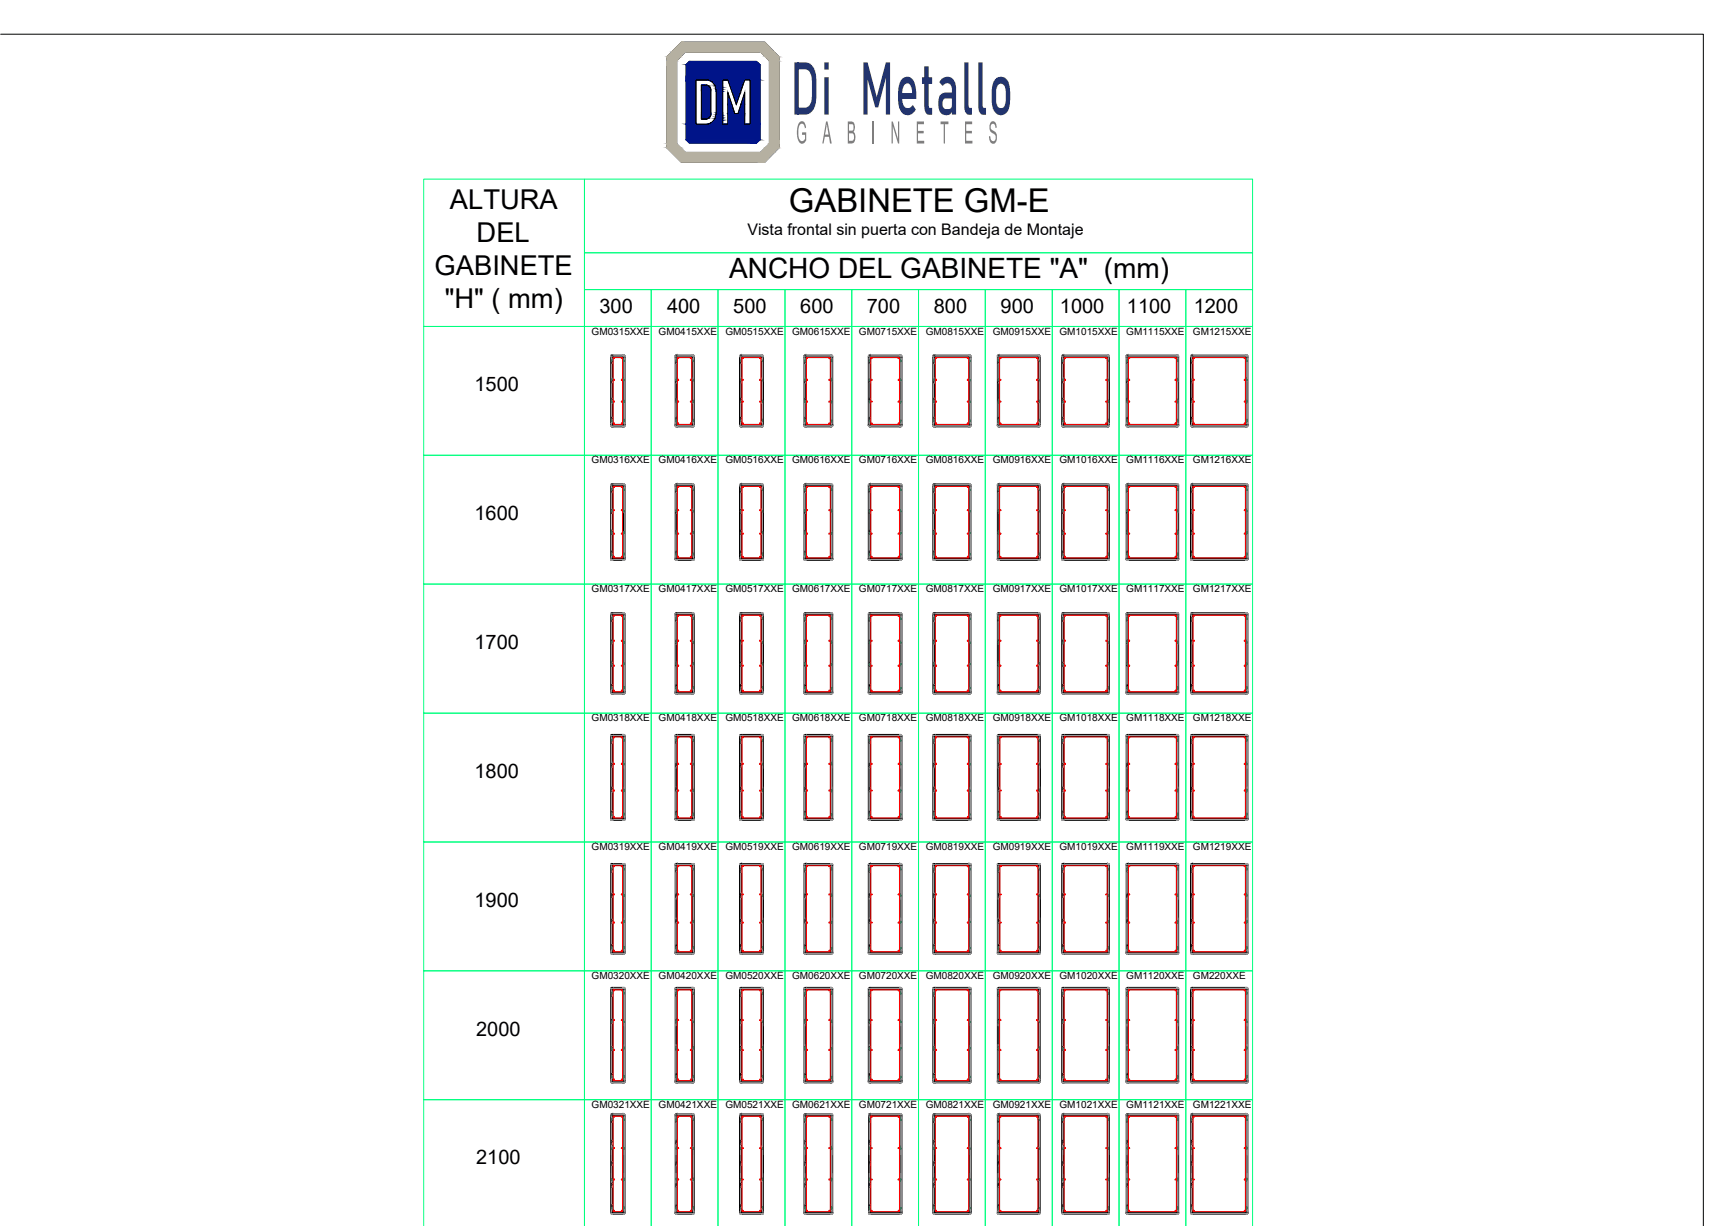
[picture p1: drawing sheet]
<svg xmlns="http://www.w3.org/2000/svg" width="297mm" height="210mm" viewBox="0 0 297 210" stroke-linecap="round" stroke-linejoin="round" font-family="sans-serif">
<defs><g id="words">
<text font-size="12.6" fill="#22346e" x="135.3" y="19.6">Di Metallo</text>
<text font-size="5.6" x="135.1" y="36.3">GABINETE GM-E</text>
<text font-size="4.8" x="124.8" y="47.7">ANCHO DEL GABINETE &quot;A&quot; (mm)</text>
<g font-size="4.7">
<text x="77" y="35.8">ALTURA</text>
<text x="81.6" y="41.4">DEL</text>
<text x="74.4" y="47">GABINETE</text>
<text x="76.1" y="52.7">&quot;H&quot; ( mm)</text>
</g>
<g font-size="3.4">
<text x="102.6" y="53.6">300</text>
<text x="114.2" y="53.6">400</text>
<text x="125.5" y="53.6">500</text>
<text x="137" y="53.6">600</text>
<text x="148.4" y="53.6">700</text>
<text x="159.9" y="53.6">800</text>
<text x="171.3" y="53.6">900</text>
<text x="181.5" y="53.6">1000</text>
<text x="192.9" y="53.6">1100</text>
<text x="204.4" y="53.6">1200</text>
<text x="81.2" y="67">1500</text>
<text x="81.2" y="89">1600</text>
<text x="81.2" y="111.1">1700</text>
<text x="81.2" y="133.2">1800</text>
<text x="81.2" y="155.3">1900</text>
<text x="81.5" y="177.3">2000</text>
<text x="81.5" y="199.4">2100</text>
</g>
<text font-size="2.7" x="128" y="40.3">Vista frontal sin puerta con Bandeja de Montaje</text>
<g font-size="1.7">
<text x="101.3" y="57.3">GM0315XXE</text>
<text x="112.8" y="57.3">GM0415XXE</text>
<text x="124.2" y="57.3">GM0515XXE</text>
<text x="135.6" y="57.3">GM0615XXE</text>
<text x="147.1" y="57.3">GM0715XXE</text>
<text x="158.5" y="57.3">GM0815XXE</text>
<text x="170" y="57.3">GM0915XXE</text>
<text x="181.4" y="57.3">GM1015XXE</text>
<text x="192.8" y="57.3">GM1115XXE</text>
<text x="204.2" y="57.3">GM1215XXE</text>
<text x="101.3" y="79.3">GM0316XXE</text>
<text x="112.8" y="79.3">GM0416XXE</text>
<text x="124.2" y="79.3">GM0516XXE</text>
<text x="135.6" y="79.3">GM0616XXE</text>
<text x="147.1" y="79.3">GM0716XXE</text>
<text x="158.5" y="79.3">GM0816XXE</text>
<text x="170" y="79.3">GM0916XXE</text>
<text x="181.4" y="79.3">GM1016XXE</text>
<text x="192.8" y="79.3">GM1116XXE</text>
<text x="204.2" y="79.3">GM1216XXE</text>
<text x="101.3" y="101.4">GM0317XXE</text>
<text x="112.8" y="101.4">GM0417XXE</text>
<text x="124.2" y="101.4">GM0517XXE</text>
<text x="135.6" y="101.4">GM0617XXE</text>
<text x="147.1" y="101.4">GM0717XXE</text>
<text x="158.5" y="101.4">GM0817XXE</text>
<text x="170" y="101.4">GM0917XXE</text>
<text x="181.4" y="101.4">GM1017XXE</text>
<text x="192.8" y="101.4">GM1117XXE</text>
<text x="204.2" y="101.4">GM1217XXE</text>
<text x="101.3" y="123.5">GM0318XXE</text>
<text x="112.8" y="123.5">GM0418XXE</text>
<text x="124.2" y="123.5">GM0518XXE</text>
<text x="135.6" y="123.5">GM0618XXE</text>
<text x="147.1" y="123.5">GM0718XXE</text>
<text x="158.5" y="123.5">GM0818XXE</text>
<text x="170" y="123.5">GM0918XXE</text>
<text x="181.4" y="123.5">GM1018XXE</text>
<text x="192.8" y="123.5">GM1118XXE</text>
<text x="204.2" y="123.5">GM1218XXE</text>
<text x="101.3" y="145.6">GM0319XXE</text>
<text x="112.8" y="145.6">GM0419XXE</text>
<text x="124.2" y="145.6">GM0519XXE</text>
<text x="135.6" y="145.6">GM0619XXE</text>
<text x="147.1" y="145.6">GM0719XXE</text>
<text x="158.5" y="145.6">GM0819XXE</text>
<text x="170" y="145.6">GM0919XXE</text>
<text x="181.4" y="145.6">GM1019XXE</text>
<text x="192.8" y="145.6">GM1119XXE</text>
<text x="204.2" y="145.6">GM1219XXE</text>
<text x="101.3" y="167.6">GM0320XXE</text>
<text x="112.8" y="167.6">GM0420XXE</text>
<text x="124.2" y="167.6">GM0520XXE</text>
<text x="135.6" y="167.6">GM0620XXE</text>
<text x="147.1" y="167.6">GM0720XXE</text>
<text x="158.5" y="167.6">GM0820XXE</text>
<text x="170" y="167.6">GM0920XXE</text>
<text x="181.4" y="167.6">GM1020XXE</text>
<text x="192.8" y="167.6">GM1120XXE</text>
<text x="204.2" y="167.6">GM220XXE</text>
<text x="101.3" y="189.7">GM0321XXE</text>
<text x="112.8" y="189.7">GM0421XXE</text>
<text x="124.2" y="189.7">GM0521XXE</text>
<text x="135.6" y="189.7">GM0621XXE</text>
<text x="147.1" y="189.7">GM0721XXE</text>
<text x="158.5" y="189.7">GM0821XXE</text>
<text x="170" y="189.7">GM0921XXE</text>
<text x="181.4" y="189.7">GM1021XXE</text>
<text x="192.8" y="189.7">GM1121XXE</text>
<text x="204.2" y="189.7">GM1221XXE</text>
</g>
</g></defs>
<!-- layer: Cuadricula -->
<g fill="none" stroke="#00ff7f" stroke-width=".17">
<path d="M72.5 30.7h27.6v25.2h-27.6zM100.1 30.7h114.3v12.6h-114.3zM72.5 55.9h27.6v22h-27.6zM100.1 55.9h11.4v22h-11.4zM100.1 43.3h114.3v6.3h-114.3zM100.1 49.6h11.4v6.3h-11.4zM111.5 49.6h11.4v6.3h-11.4zM111.5 55.9h11.4v22h-11.4zM122.9 49.6h11.5v6.3h-11.5zM122.9 55.9h11.5v22h-11.5zM134.4 49.6h11.4v6.3h-11.4zM134.4 55.9h11.4v22h-11.4z"/>
<path d="M145.8 49.6h11.5v6.3h-11.5zM145.8 55.9h11.5v22h-11.5zM157.3 49.6h11.4v6.3h-11.4zM157.3 55.9h11.4v22h-11.4zM168.7 49.6h11.5v6.3h-11.5zM168.7 55.9h11.5v22h-11.5zM180.2 49.6h11.4v6.3h-11.4zM180.2 55.9h11.4v22h-11.4zM191.6 49.6h11.4v6.3h-11.4zM191.6 55.9h11.4v22h-11.4zM203 49.6h11.4v6.3h-11.4zM203 55.9h11.4v22h-11.4z"/>
<path d="M72.5 122.1h27.6v22.1h-27.6zM100.1 122.1h11.4v22.1h-11.4zM111.5 122.1h11.4v22.1h-11.4zM122.9 122.1h11.5v22.1h-11.5zM134.4 122.1h11.4v22.1h-11.4zM145.8 122.1h11.5v22.1h-11.5zM157.3 122.1h11.4v22.1h-11.4zM168.7 122.1h11.5v22.1h-11.5zM180.2 122.1h11.4v22.1h-11.4zM191.6 122.1h11.4v22.1h-11.4zM203 122.1h11.4v22.1h-11.4zM72.5 166.2h27.6v22.1h-27.6z"/>
<path d="M100.1 166.2h11.4v22.1h-11.4zM111.5 166.2h11.4v22.1h-11.4zM122.9 166.2h11.5v22.1h-11.5zM134.4 166.2h11.4v22.1h-11.4zM145.8 166.2h11.5v22.1h-11.5zM157.3 166.2h11.4v22.1h-11.4zM168.7 166.2h11.5v22.1h-11.5zM180.2 166.2h11.4v22.1h-11.4zM191.6 166.2h11.4v22.1h-11.4zM203 166.2h11.4v22.1h-11.4zM72.5 209.9v-21.6h27.6v21.6v-21.6h11.4v21.6v-21.6h11.4v21.6v-21.6h11.5v21.6v-21.6h11.4v21.6v-21.6h11.5v21.6v-21.6h11.4v21.6v-21.6h11.5v21.6v-21.6h11.4v21.6v-21.6h11.4v21.6v-21.6h11.4v21.6"/>
</g>
<!-- layer: 0 -->
<g fill="none" stroke="#000" stroke-width=".17">
<path d="M114.2 9.7l2.5-2.5h14.2l2.5 2.5v15.6l-2.5 2.5h-14.2l-2.5-2.5zM117.3 8.9h12.9l1.5 1.5v14.2l-1.5 1.5h-12.9l-1.4-1.5v-14.2zM117.5 11.1l.5-.6h11.5l.6 .6v12.8l-.6 .6h-11.5l-.5-.6zM120.9 14.6h-.8v5.8h.8M120.9 14.5a.91 .91 0 0 1 .8 1M121 13.6a1.83 1.83 0 0 1 1.6 2M121 13.7h-1.8v7.6h1.8M121.7 15.6v3.8a.91 .91 0 0 1-.8 1M122.6 19.3a1.83 1.83 0 0 1-1.6 2M122.6 15.6v3.7M125.8 19.4h.6l1.1-3.6v5.5h.9v-7.6h-.9l-1.4 4.2-1.5-4.2h-.9v7.6h.9v-5.5l1.2 3.6h.5M104.5 72.9l.2 .1"/>
<path d="M104.5 60.9v12v-.2h.3M104.7 60.8l-.2 .1M104.7 72.7h.1l-.1 .1M104.7 61.1l.1 .1-.1-.1M104.7 73.1h2.2M104.7 60.8h2.2M104.7 61.1v.1M104.7 61l.1 .2h-.3M104.7 72.9l.1-.1-.1 .1M104.7 61l.1 .1-.1-.1M104.7 62.2h.1M104.7 61.8h.1"/>
<path d="M104.7 72.1h.1M104.7 71.6h.1M104.7 68.8h.1M104.7 68.3h.1M104.7 65.5h.1M104.7 65.1h.1M104.7 61l.1 .1M104.7 61.8v.1h.2M104.7 65.1v.1h.2M104.7 68.3v.2h.2M104.7 71.6v.2h.2M104.7 62.2h.2"/>
<path d="M104.7 61.8h.2M104.7 72.1h.2M104.7 71.6h.2M104.7 68.8h.2M104.7 68.3h.2M104.7 65.5h.2M104.7 65.1h.2M104.8 60.9l.1 .2-.1-.1M104.8 72.7l-.1 .2 .1-.2M104.8 61.9v.2M104.8 65.2v.2M104.8 68.5v.1"/>
<path d="M104.8 71.8v.1M104.8 61.1l1.8 .1M104.8 61.1h1.9M104.8 60.9l.1 .1M104.8 61.1v11.7M104.8 72.8h1.9M104.9 61.9v.2M104.9 71.8v.1M104.9 68.4v.2M104.9 65.2v.2M104.9 72.8l-.1 .1 .1-.1v.3M104.9 60.9h.1"/>
<path d="M104.9 72.9h.1M104.9 62.1h-.2v.1M104.9 65.4h-.2v.1M104.9 68.6h-.2v.2M104.9 71.9h-.2v.2M104.9 72.9h-.1M104.9 60.8v.3l-.1-.2 .1 .2M104.9 61.2v11.5M104.9 72.7l-.1 .1M104.9 72.7h1.7M106.6 61.2l.1-.1v11.7zM106.6 72.9h.1"/>
<path d="M106.6 60.8v.3l.2-.2M106.6 72.8l.2 .1M106.7 72.8l.1 .1-.2-.1v.3M106.7 60.9l-.1 .1M106.7 60.9l-.1 .1 .1-.1M106.7 72.9h-.1h.1M106.7 61.2h.3M106.8 60.9l-.2 .2M106.8 61l-.1 .1M106.8 72.7l.1 .1M106.8 61l-.1 .1h.2M106.8 72.9l-.1-.2 .2 .2"/>
<path d="M106.8 72.9l-.1-.1 .1 .1M106.9 60.8l.1 .1M106.9 61.1l-.1 .1M106.9 72.7h.1M107 72.9l-.1 .1M107 60.9v12v-.2h-.3l.2 .1-.1-.1M115.6 72.9l.1 .1M115.6 60.9v12v-.2h.3M115.6 61.2h.3M115.7 60.8l-.1 .1M115.7 72.7h.1M115.7 61.1l.1 .1"/>
<path d="M115.7 61.1h.2M115.7 73.1h3M115.7 60.8h3M115.7 61.8v.1h.2l-.2 .3M115.7 71.6v.2h.2l-.2 .3M115.7 68.3v.2h.2l-.2 .3M115.7 65.1v.1h.2l-.2 .3M115.7 61l.2 .1M115.8 61l.1 .1-.1-.1M115.8 62.2h.1M115.8 61.8h.1M115.8 72.1h.1"/>
<path d="M115.8 71.6h.1M115.8 68.8h.1M115.8 68.3h.1M115.8 65.5h.1M115.8 65.1h.1M115.8 72.7h-.1M115.8 60.9l.1 .2-.1-.2M115.8 61.9v.2M115.8 65.2v.2M115.8 68.5v.1M115.8 71.8v.1M115.9 61.1l2.6 .1"/>
<path d="M115.9 72.9v-.1v.1M115.9 72.7l-.2 .1M115.9 72.8h2.7l.1 .1-.2-.1v.3M115.9 61.1h2.7M115.9 72.8l-.1 .1M115.9 61.1v11.7M115.9 61.9v.2M115.9 71.8v.1M115.9 68.4v.2M115.9 65.2v.2M115.9 60.9h.1M115.9 72.9h.1"/>
<path d="M115.9 61v-.1v.2M115.9 72.7h2.6M115.9 60.8v.3M115.9 61.2v11.5M115.9 72.8v.3M115.9 72.7v.1M118.5 61.2l.1-.1v11.7zM118.5 72.9h.1M118.5 60.8v.3l.1-.2M118.5 72.8l.1 .1M118.5 60.9v.1M118.6 60.9l-.1 .1 .1-.1"/>
<path d="M118.6 72.9h-.1h.1M118.6 60.9l-.1 .2M118.6 61l-.1 .1M118.7 61l-.1 .2h.3M118.7 72.7v.1M118.7 72.9l-.1-.2 .1 .2M118.7 60.8l.1 .1M118.7 61.1l-.1 .1M118.8 72.9l-.1 .1M118.9 60.9v12v-.2h-.3l.1 .1-.1-.1M126.6 60.9v12v-.2h.3M126.6 72.9l.2 .1"/>
<path d="M126.8 60.8l-.2 .1M126.8 72.7v.1M126.8 72.7h.1M126.8 61.1v.1M126.8 61l.1 .1-.1-.1M126.8 62.2h.1M126.8 61.8h.1M126.8 72.1h.1M126.8 71.6h.1M126.8 68.8h.1M126.8 68.3h.1M126.8 65.5h.1"/>
<path d="M126.8 65.1h.1M126.8 73.1h3.8M126.8 60.8h3.8M126.8 61.8v.1h.1M126.8 71.6v.2h.1M126.8 68.3v.2h.1M126.8 65.1v.1h.1M126.8 72.9l.1-.1-.1 .1M126.8 60.9l.1 .2-.1-.1M126.9 72.7l-.1 .2 .1-.2M126.9 61.9v.2M126.9 65.2v.2"/>
<path d="M126.9 68.5v.1M126.9 71.8v.1M126.9 61.1l3.4 .1M126.9 72.9l.1-.1v.3M126.9 61.1l-.1-.1 .1 .2h-.3M126.9 61.1v11.7h3.5l.1 .1M126.9 60.9l.1 .1M126.9 68.4v.2M126.9 60.9h.1M126.9 62.1h-.1v.1M126.9 71.9h-.1v.2M126.9 68.6h-.1v.2"/>
<path d="M126.9 65.4h-.1v.1M127 72.9h.1M127 60.8v.3l-.1-.2 .1 .2M127 72.7h3.3M127 61.2v11.5M127 72.7l-.2 .2M130.3 61.2l.1-.1v11.7zM130.3 72.8l.2 .1-.2-.1v.3M130.3 72.9h.1M130.3 60.8v.3l.2-.2M130.4 60.9l-.1 .1M130.4 60.9l-.1 .1 .1-.1"/>
<path d="M130.5 60.9l-.2 .2M130.5 61l-.1 .1h-3.5M130.5 72.9l-.1-.1 .1 .1M130.5 60.8l.2 .1M130.5 61l-.1 .1 .1-.1M130.5 72.7l.1 .1M130.5 72.9l-.1-.2 .1 .2M130.6 61.1l-.1 .1 .1-.1M130.6 61l-.2 .2h.3M130.6 61.1l-.1 .1M130.7 72.9l-.2 .1M130.7 60.9v12v-.2h-.3l.2 .1-.1-.1"/>
<path d="M137.6 72.9l.2 .1M137.7 60.9v12v-.2h.3l-.2 .2M137.7 61.2h.3M137.8 60.8l-.2 .1M137.8 72.8l.1-.1-.1 .1M137.8 72.7h.1M137.8 61.1l.1 .1M137.8 61.1h.2M137.8 73.1h4.6M137.8 60.8h4.6M137.8 72.9l.2-.1-.2 .1M137.8 61l.2 .1"/>
<path d="M137.8 62.2h.1M137.8 61.8h.1M137.8 72.1h.1M137.8 71.6h.1M137.8 68.8h.1M137.8 68.3h.1M137.8 65.5h.1M137.8 65.1h.1M137.8 61.8v.1h.2M137.8 62.2h.2M137.8 61.8h.2M137.8 71.6v.2h.2"/>
<path d="M137.8 72.1h.2M137.8 71.6h.2M137.8 68.3v.2h.2M137.8 68.8h.2M137.8 68.3h.2M137.8 65.1v.1h.2M137.8 65.5h.2M137.8 65.1h.2M137.9 72.9l.1-.1-.1 .1M137.9 60.9l.1 .2-.1-.2M137.9 72.7l-.1 .1M137.9 60.9l.1 .2"/>
<path d="M137.9 68.5v.1M137.9 71.8v.1M137.9 61.9v.2zM137.9 68.4v.2M137.9 65.2v.2v-.2M138 61.1l4.2 .1M138 61.1h4.3l.1-.1-.1 .2h.3M138 72.8h4.3l.1 .1M138 62.1h-.2v.1M138 71.9h-.2v.2M138 68.6h-.2v.2M138 65.4h-.2v.1"/>
<path d="M138 72.7l-.2 .2M138 61.1v11.7M138 72.9h.1M138 60.9v.1M138 60.8v.3M138 72.8v.3M138 72.7h4.2M138 72.7v.1M138 61.2v11.5M142.2 61.2l.1-.1v11.7zM142.2 60.8v.3l.1-.2-.1 .2M142.2 72.8l.1 .1-.1-.1v.3"/>
<path d="M142.2 72.9h.1M142.3 60.9l-.1 .1M142.4 61l-.2 .1 .2-.1M142.4 72.7h.1M142.4 72.9l-.2-.1 .2 .1M142.4 60.8l.1 .1M142.4 61.1v.1v-.1M142.4 72.9l-.1-.2 .1 .2M142.4 61.1l-.1 .1M142.4 61.1v.1M142.5 72.9l-.1 .1M142.6 60.9v12v-.2h-.3l.1 .1"/>
<path d="M148.7 60.9v12v-.2h.3M148.7 72.9l.1 .1M148.8 60.8l-.1 .1M148.8 72.7h.1M148.8 61.1l.1 .1M148.8 61l.2 .1M148.8 62.2h.1M148.8 61.8h.1M148.8 72.1h.1M148.8 71.6h.1M148.8 68.8h.1M148.8 68.3h.1"/>
<path d="M148.8 65.5h.1M148.8 65.1h.1M148.8 73.1h5.4M148.8 60.8h5.4M148.8 61.8v.1h.2l-.2 .3M148.8 62.2h.2M148.8 61.8h.2M148.8 71.6v.2h.2l-.2 .3M148.8 72.1h.2M148.8 71.6h.2M148.8 68.3v.2h.2l-.2 .3M148.8 68.8h.2"/>
<path d="M148.8 68.3h.2M148.8 65.1v.1h.2l-.2 .3M148.8 65.5h.2M148.8 65.1h.2M148.8 61.1v.1M148.9 60.9l.1 .2-.1-.2M148.9 72.7h-.1M148.9 61.9v.2M148.9 65.2v.2M148.9 68.5v.1M148.9 71.8v.1M149 61.1l5 .1"/>
<path d="M149 72.7l-.2 .1M149 61.1l-.2-.1 .2 .2h-.3M149 61.1h5.1l.1-.1-.1 .2h.3M149 61.1v11.7h5.1l.1 .1M149 61.9v.2M149 71.8v.1M149 68.4v.2M149 65.2v.2M149 72.8v.1M149 60.9h.1M149 72.9h.1M149 61v-.1v.2"/>
<path d="M149 72.7h5M149 60.8v.3M149 61.2v11.5M149 72.8v.3M149 72.7l-.2 .2M154 61.2l.1-.1v11.7zM154 60.8v.3l.2-.2-.2 .2M154 72.9h.1M154 72.8v.3M154.1 72.8l.1 .1-.2-.1M154.1 60.9l-.1 .1M154.2 61l-.1 .1 .1-.1"/>
<path d="M154.2 72.7h.1M154.2 60.8l.2 .1M154.2 61.1v.1v-.1M154.2 72.9l-.1-.2 .1 .2M154.2 61.1v.1M154.4 72.9l-.2 .1M154.4 60.9v12v-.2h-.3l.1 .1M159.7 72.9l.1 .1M159.7 60.9v12v-.2h.3l-.2 .2M159.8 60.8l-.1 .1M159.8 72.8l.2-.1-.2 .1M159.8 72.7h.1"/>
<path d="M159.8 61.1l.1 .1-.1-.1M159.8 73.1h6.3M159.8 60.8h6.3M159.8 61l.2 .2h-.3M159.8 61.1l.1 .1M159.9 72.9l.1-.1-.1 .1M159.9 62.2h.1M159.9 61.8h.1M159.9 61.8v.1h.1l-.1 .3M159.9 72.1h.1M159.9 71.6h.1M159.9 68.8h.1"/>
<path d="M159.9 68.3h.1M159.9 65.5h.1M159.9 65.1h.1M159.9 71.6v.2h.1M159.9 68.3v.2h.1M159.9 65.1v.1h.1M159.9 61l.1 .1M159.9 72.7l-.1 .1M160 60.9l.1 .2M160 61.9v.2M160 65.2v.2M160 68.5v.1"/>
<path d="M160 71.8v.1M160 61.1l5.9 .1M160 61.1h6l.1-.1-.1 .2h.2M160 72.8h6l.1 .1-.2-.1M160 61.1v11.7M160 68.4v.2M160 65.2l-.1 .3M160 72.8l-.1 .1 .2-.1v.3M160 60.9l.1 .1M160 72.9h.1M160 71.9h-.1v.2M160 68.6h-.1v.2"/>
<path d="M160.1 72.9h-.1M160.1 60.8v.3l-.2-.1M160.1 72.7h5.8M160.1 72.7l-.1 .1M160.1 61.2v11.5M165.9 61.2l.1-.1v11.7zM165.9 61.1l.1-.2-.1 .2M165.9 72.8v.1M165.9 72.9h.1M165.9 60.8v.3M165.9 72.8v.3M166 60.9l-.1 .1"/>
<path d="M166 72.9l-.1-.1 .2 .1M166.1 72.7h.1M166.1 60.8l.1 .1M166.1 61.1v.1M166.1 72.9l-.1-.2 .1 .2M166.2 72.9l-.1 .1M166.2 60.9v12v-.2h-.2l.1 .1M170.7 72.9l.2 .1M170.8 60.9v12v-.2h.2M170.8 61.2h.2M170.9 60.8l-.2 .1M170.9 72.7h.1"/>
<path d="M170.9 61.1l.1 .1M170.9 61.1h.1M170.9 61l.2 .1M170.9 73.1h7.1M170.9 60.8h7.1M170.9 61.8v.1h.2l-.2 .3M170.9 71.6v.2h.2l-.2 .3M170.9 68.3v.2h.2l-.2 .3M170.9 65.1v.1h.2l-.2 .3M170.9 62.2h.1M170.9 61.8h.1M170.9 72.1h.1"/>
<path d="M170.9 71.6h.1M170.9 68.8h.1M170.9 68.3h.1M170.9 65.5h.1M170.9 65.1h.1M170.9 62.2h.2M170.9 61.8h.2M170.9 72.1h.2M170.9 71.6h.2M170.9 68.8h.2M170.9 68.3h.2M170.9 65.5h.2"/>
<path d="M170.9 65.1h.2M171 60.9l.1 .2-.1-.2M171 61.9v.2M171 65.2v.2M171 68.5v.1M171 71.8v.1M171 61.1l6.7 .1M171 72.9l.1-.1-.1 .1M171 72.7l-.1 .1M171 72.8h6.8l.1 .1-.1-.1M171 72.8l-.1 .1M171 61.1v11.7"/>
<path d="M171 68.4v.2M171.1 72.8l-.1 .1M171.1 60.9h.1M171.1 72.9h.1M171.1 61l-.1-.1 .1 .2M171.1 72.7h6.6M171.1 60.8v.3M171.1 61.2v11.5M171.1 72.8v.3M171.1 72.7l-.1 .1M177.7 61.2l.1-.1v11.7zM177.7 72.8l.1 .1"/>
<path d="M177.7 72.9h.1M177.7 60.8v.3M177.7 72.8v.3M177.8 60.9l-.1 .2M177.9 60.9l-.1 .2M177.9 72.9l-.2-.1 .2 .1M177.9 72.7l.1 .1M177.9 72.7h.1M177.9 61l-.1 .1h-6.8M177.9 60.8l.2 .1M178 61l-.2 .2h.3M178 61.1l-.1 .1"/>
<path d="M178 72.8l-.2-.1 .2 .1M178 72.9l-.2-.2 .2 .2M178 61.1v.1M178.1 72.9l-.2 .1M178.1 60.9v12v-.2h-.3M181.8 60.9v12v-.2h.3M181.8 72.9l.1 .1M181.9 72.7h.1l-.1 .1M181.9 61.1l.1 .1-.1-.1M181.9 73.1h7.9M181.9 60.8h7.9M181.9 61.1v.1"/>
<path d="M181.9 61.1l.1 .1M181.9 60.8l-.1 .1M181.9 61l.2 .1-.2-.1M181.9 62.2h.1M181.9 61.8h.1M181.9 72.1h.1M181.9 71.6h.1M181.9 68.8h.1M181.9 68.3h.1M181.9 65.5h.1M181.9 65.1h.1M181.9 61.8v.1h.2"/>
<path d="M181.9 62.2h.2M181.9 61.8h.2M181.9 71.6v.2h.2M181.9 72.1h.2M181.9 71.6h.2M181.9 68.3v.2h.2M181.9 68.8h.2M181.9 68.3h.2M181.9 65.1v.1h.2M181.9 65.5h.2M181.9 65.1h.2M182 72.9l.1-.1-.1 .1"/>
<path d="M182 60.9l.1 .2-.1-.1M182 72.7l-.1 .1M182 61.9v.2M182 65.2v.2M182 68.5v.1M182 71.8v.1M182.1 61.1l7.5 .1M182.1 72.9v-.1v.3M182.1 72.7l-.2 .1M182.1 61.1l-.2-.1 .2 .2h-.3M182.1 61.1v11.7h7.6M182.1 60.9v.1"/>
<path d="M182.1 61.9v.2M182.1 71.8v.1M182.1 68.4v.2M182.1 65.2v.2M182.1 60.9h.1M182.1 62.1h-.2v.1M182.1 71.9h-.2v.2M182.1 68.6h-.2v.2M182.1 65.4h-.2v.1M182.1 72.9h.1M182.1 60.8v.3l-.1-.2 .1 .2M182.1 72.7h7.5"/>
<path d="M182.1 61.2v11.5M182.1 72.7l-.2 .2M189.6 61.2l.1-.1v11.7zM189.6 72.8v.1M189.6 72.9h.1M189.6 60.8v.3M189.6 72.8v.3M189.6 60.9v.2M189.7 60.9l-.1 .2M189.7 72.9l-.1-.1 .1 .1M189.7 72.7l.1 .1M189.8 72.9l-.2-.1 .2 .1"/>
<path d="M189.8 61l-.1 .1h-7.6M189.8 60.8l.1 .1M189.8 61l-.1 .2h.2M189.8 61.1v.1M189.8 72.7h.1M189.8 72.8l-.1-.1 .1 .1M189.8 72.9l-.1-.2 .1 .2M189.9 72.9l-.1 .1M189.9 60.9v12v-.2h-.2M192.8 72.9l.1 .1M192.8 60.9v12v-.2h.3l-.2 .2 .2-.2M192.8 61.2h.3"/>
<path d="M192.9 60.8l-.1 .1M192.9 72.8l.2-.1-.2 .1M192.9 72.7h.1M192.9 61.1l.1 .1M192.9 61.1h.2M192.9 73.1h8.8M192.9 60.8h8.8M192.9 71.6v.2h.2M192.9 68.3v.2h.2M192.9 65.1v.1h.2M193 72.9l.1-.1-.1 .1M193 61l.1 .1"/>
<path d="M193 62.2h.1M193 61.8h.1M193 72.1h.1M193 71.6h.1M193 68.8h.1M193 68.3h.1M193 65.5h.1M193 65.1h.1M193 61.8v.1h.1M193 62.2h.2M193 72.1h.2M193 68.8h.2"/>
<path d="M193 65.5h.2M193 72.9l.2-.1-.2 .1M193 60.9l.2 .2-.2-.2M193 72.7l-.1 .1M193.1 72.9l.1-.1-.1 .1M193.1 60.9l.1 .2M193.1 68.5v.1M193.1 71.8v.1M193.1 61.9v.2zM193.1 68.4v.2M193.1 65.2v.2v-.2M193.1 61.1l8.3 .1"/>
<path d="M193.1 61.1h8.4M193.1 72.8h8.4M193.1 62.1h-.1v.1M193.1 71.9h-.2v.2M193.1 68.6h-.2v.2M193.1 65.4h-.2v.1M193.1 61.1v11.7M193.2 72.9h.1M193.2 60.9v.1M193.2 60.8v.3M193.2 72.8v.3M193.2 72.9h-.1"/>
<path d="M193.2 72.7h8.2M193.2 72.7l-.1 .1M193.2 61.2v11.5M201.4 61.2l.1-.1v11.7zM201.5 72.9h.1M201.5 60.8v.3M201.5 72.8v.3M201.5 72.8v.1M201.5 60.9v.2M201.5 61.2h.3M201.6 60.9l-.1 .2 .1-.1M201.6 72.9l-.1-.1 .1 .1"/>
<path d="M201.6 72.7l.1 .1M201.6 61l-.1 .1 .1-.1M201.6 72.9l-.1-.2 .2 .2M201.6 60.8l.2 .1M201.7 61l-.2 .1h.2M201.7 61.1l-.1 .1M201.7 72.7h.1M201.7 72.8l-.2-.1 .2 .1M201.8 72.9l-.2 .1M201.8 60.9v12v-.2h-.3M203.8 60.9v12v-.2h.3M203.8 72.9l.2 .1"/>
<path d="M204 60.8l-.2 .1M204 72.7v.1M204 72.7h.1M204 61.1v.1M204 61l.1 .1-.1-.1M204 62.2h.1M204 61.8h.1M204 72.1h.1M204 71.6h.1M204 68.8h.1M204 68.3h.1M204 65.5h.1"/>
<path d="M204 65.1h.1M204 73.1h9.5M204 60.8h9.5M204 61.8v.1h.2l-.2 .3M204 62.2h.2M204 61.8h.2M204 71.6v.2h.2M204 72.1h.2M204 71.6h.2M204 68.3v.2h.2M204 68.8h.2M204 68.3h.2"/>
<path d="M204 65.1v.1h.2M204 65.5h.2M204 65.1h.2M204 72.9l.2-.1-.2 .1M204 60.9l.2 .2M204 61l.2 .1M204.1 72.7l-.1 .2 .1-.2M204.1 61.9v.2M204.1 65.2v.2M204.1 68.5v.1M204.1 71.8v.1M204.1 61.1l9.2 .1"/>
<path d="M204.1 72.9l.1-.1v.3M204.1 61.1l-.1-.1 .1 .2h-.3M204.1 61.1h9.2M204.1 61.1v11.7h9.2M204.1 60.9l.1 .1M204.1 68.4v.2M204.2 60.9h.1M204.2 71.9h-.2v.2M204.2 68.6h-.2v.2M204.2 65.4h-.2v.1M204.2 72.9h.1M204.2 72.7h9.1"/>
<path d="M204.2 60.8v.3M204.2 61.2v11.5M204.2 72.7l-.2 .2M213.3 61.2v-.1v11.7zM213.3 72.9h.1M213.3 60.8v.3l.1-.2M213.3 72.8l.1 .1M213.3 72.8l.1 .1-.1-.1v.3M213.3 60.9v.1M213.3 60.9v.1v-.1M213.3 61.2h.3M213.4 60.9l-.1 .2"/>
<path d="M213.4 61l-.1 .1M213.4 72.7l.1 .1M213.5 61l-.2 .1h.2M213.5 72.9l-.2-.2 .2 .2M213.5 72.9l-.2-.1 .2 .1M213.5 60.8l.1 .1M213.5 61.1l-.1 .1M213.5 72.7h.1M213.6 72.9l-.1 .1M213.6 60.9v12v-.2h-.3l.2 .1-.1-.1M104.5 125.9v14.4v-.2h.3l-.1 .1 .1-.1M104.5 126.1h.3l-.1-.1 .1 .1"/>
<path d="M104.7 125.8l-.2 .1M104.7 126v.1M104.7 125.7l2.2 .1 .1 .1M104.7 126l.1 .1-.1-.1M104.7 127.2h.1M104.7 126.8h.1M104.7 139.5h.1M104.7 139h.1M104.7 135.4h.1M104.7 134.9h.1M104.7 131.3h.1M104.7 130.9h.1"/>
<path d="M104.7 126.8v.1h.2M104.7 130.9v.1h.2M104.7 134.9v.2h.2M104.7 139v.2h.2M104.7 125.9l.1 .1M104.7 127.2h.2M104.7 126.8h.2M104.7 139.5h.2M104.7 139h.2M104.7 135.4h.2M104.7 134.9h.2M104.7 131.3h.2"/>
<path d="M104.7 130.8h.2M104.8 125.9l.1 .1-.1-.1M104.8 126.9v.2M104.8 131v.2M104.8 135.1v.1M104.8 139.2v.1M104.8 126l1.8 .1M104.8 126v14.2M104.8 126h1.9M104.9 126.9v.1M104.9 139.1v.2M104.9 135v.2"/>
<path d="M104.9 131v.1M104.9 127.1h-.2v.1M104.9 131.2h-.2v.1M104.9 135.2h-.2v.2M104.9 139.3h-.2v.2M104.9 125.7v.3l-.1-.1M104.9 125.9v.1M104.9 126.1v14M106.6 125.7v.3l.2-.1-.1 .1M106.6 125.9h.1M106.7 126v14.2zM106.8 125.9l-.2 .1"/>
<path d="M106.8 125.9l-.1 .1 .1-.1M106.8 126l-.1 .1M106.9 126l-.1 .1 .1-.1M106.9 126.1h.1M106.9 126l-.2 .1h.3M106.9 126l-.1 .1M107 125.9v14.4v-.2h-.3l.1 .2M115.6 125.9v14.4v-.2h.3l-.2 .1M115.6 126.1h.3M115.7 125.8l-.1 .1M115.7 126.1h.1M115.7 126l.2 .1-.2-.1"/>
<path d="M115.7 125.7l3 .1 .1 .1M115.7 126.8v.1h.2l-.2 .3M115.7 139v.2h.2l-.2 .3M115.7 134.9v.2h.2l-.2 .3M115.7 130.9v.1h.2l-.2 .3M115.7 126l.1 .1M115.8 125.9l.1 .1-.1-.1M115.8 127.2h.1M115.8 126.8h.1M115.8 139.5h.1M115.8 139h.1M115.8 135.4h.1"/>
<path d="M115.8 134.9h.1M115.8 131.3h.1M115.8 130.9h.1M115.8 130.8h.1M115.8 126.9v.2M115.8 131v.2M115.8 135.1v.1M115.8 139.2v.1M115.9 126l2.6 .1M115.9 125.9v.1v-.1M115.9 126h2.7M115.9 126v14.2"/>
<path d="M115.9 126.9v.1M115.9 139.1v.2M115.9 135v.2M115.9 131v.1M115.9 125.9v.1M115.9 125.9h.1M115.9 125.7v.3M115.9 126.1v14M118.5 126.1l.1-.1v14.2zM118.5 125.7v.3l.1-.1-.1 .1M118.5 125.9h.1M118.6 126.1h.3"/>
<path d="M118.6 125.9l-.1 .1M118.7 125.9l-.1 .1 .1-.1M118.7 126l-.1 .1M118.7 126.1h.1M118.9 125.9v14.4v-.2h-.3l.1 .2M126.6 125.9v14.4v-.2h.3l-.1 .1 .1-.1M126.8 125.8l-.2 .1M126.8 126.1h.1M126.8 126l.1 .1h-.3M126.8 126l.1 .1-.1-.1M126.8 127.2h.1M126.8 126.8h.1"/>
<path d="M126.8 139.5h.1M126.8 139h.1M126.8 135.4h.1M126.8 134.9h.1M126.8 131.3h.1M126.8 130.9h.1M126.8 125.7h3.8M126.8 126.8v.1h.1M126.8 139v.2h.1M126.8 134.9v.2h.1M126.8 130.9v.1h.1M126.8 130.8h.1"/>
<path d="M126.8 125.9l.1 .1M126.8 125.9l.1 .1-.1-.1M126.9 126.9v.2M126.9 131v.2M126.9 135.1v.1M126.9 139.2v.1M126.9 126l3.4 .1M126.9 126v14.2h3.5l.1 .1-.1-.2 .1 .2M126.9 126.9v.1M126.9 139.1v.2M126.9 135v.2M126.9 131v.1"/>
<path d="M126.9 127.1h-.1v.1M126.9 139.3h-.1v.2M126.9 135.2h-.1v.2M126.9 131.2h-.1v.1M127 125.7v.3l-.1-.1M127 125.9v.1M127 126.1v14M130.3 126.1l.1-.1v14.2zM130.3 125.7v.3l.2-.1-.1 .1h-3.5M130.3 125.9h.1M130.4 126.1l.2-.1-.1 .1M130.4 126.1h.3"/>
<path d="M130.5 125.9l-.2 .1M130.5 125.8l.2 .1M130.6 126l-.1 .1h.1M130.7 125.9v14.4v-.2h-.3l.2 .2M137.7 125.9v14.4v-.2h.3M137.7 126.1h.3M137.8 126.1h.1M137.8 126l.1 .1-.1-.1M137.8 126l.2 .1-.2-.1M137.8 126l.1 .1M137.8 125.9l.2 .1-.2-.1M137.8 127.2h.1"/>
<path d="M137.8 126.8h.1M137.8 139.5h.1M137.8 139h.1M137.8 135.4h.1M137.8 134.9h.1M137.8 131.3h.1M137.8 130.9h.1M137.8 126.8v.1h.2M137.8 127.2h.2M137.8 126.8h.2M137.8 139v.2h.2M137.8 139.5h.2"/>
<path d="M137.8 139h.2M137.8 134.9v.2h.2M137.8 135.4h.2M137.8 134.9h.2M137.8 130.9v.1h.2M137.8 131.3h.2M137.8 130.8h.2M137.9 125.9l.1 .1-.1-.1M137.9 125.9l.1 .1M137.9 126.9v.2M137.9 126.9v.1M137.9 139.1v.2z"/>
<path d="M137.9 135v.2zM137.9 131v.1v-.1M138 126l4.2 .1M138 127.1h-.2v.1M138 139.3h-.2v.2M138 135.2h-.2v.2M138 131.2h-.2v.1M138 126v14.2M138 125.9h.1M138 125.7v.3M138 126.1v14M142.2 125.9v.1"/>
<path d="M142.2 125.7v.3l.1-.1M142.3 126v14.2zM142.3 126.1l.1-.1-.1 .1M142.3 126.1h.3M142.4 125.9l-.2 .1 .2-.1M142.4 125.8l.1 .1M142.4 125.7l-4.6 .1-.2 .1M142.4 126v.1M142.4 126.1h.1M142.4 125.9l-.1 .1h-4.3M142.6 125.9v14.4v-.2h-.3l.1 .2-.1-.1h-4.3M148.7 125.9v14.4v-.2h.3l-.2 .1"/>
<path d="M148.8 126.1h.1M148.8 126l.2 .1h-.3M148.8 126l.2 .1-.2-.1M148.8 127.2h.1M148.8 126.8h.1M148.8 139.5h.1M148.8 139h.1M148.8 135.4h.1M148.8 134.9h.1M148.8 131.3h.1M148.8 130.9h.1M148.8 126.8v.1h.2l-.2 .3"/>
<path d="M148.8 127.2h.2M148.8 126.8h.2M148.8 139v.2h.2l-.2 .3M148.8 139.5h.2M148.8 139h.2M148.8 134.9v.2h.2l-.2 .3M148.8 135.4h.2M148.8 134.9h.2M148.8 130.9v.1h.2l-.2 .3M148.8 131.3h.2M148.8 130.8h.2M148.9 125.9l.1 .1-.1-.1"/>
<path d="M148.9 126.9v.2M148.9 131v.2M148.9 135.1v.1M148.9 139.2v.1M149 126l5 .1M149 126l-.1-.1 .1 .1M149 125.9v.1v-.1M149 126.9v.1M149 139.1v.2M149 135v.2M149 131v.1M149 125.9v.1"/>
<path d="M149 125.9h.1M149 125.7v.3M149 126.1v14M154 126.1l.1-.1v14.2zM154 125.9v.1M154 125.7v.3l.1-.1M154.1 126.1l.1-.1v.1M154.1 126.1h.3M154.2 125.9l-.1 .1 .1-.1M154.2 125.8l.2 .1M154.2 125.7l-5.4 .1-.1 .1M154.2 126v.1"/>
<path d="M154.2 126.1h.1M154.2 125.9l-.1 .1h-5.1M154.4 125.9v14.4v-.2h-.3l.1 .2-.1-.1h-5.1v-14.2M159.7 125.9v14.4v-.2h.3M159.7 126.1h.3l-.2-.1 .2 .1M159.8 126l.1 .1M159.9 126l.1 .1-.1-.1M159.9 127.2h.1M159.9 126.8h.1M159.9 139.5h.1M159.9 139h.1M159.9 139v.2l.1-.1-.1 .4"/>
<path d="M159.9 135.4h.1M159.9 134.9h.1M159.9 134.9v.2l.1-.1-.1 .4M159.9 131.3h.1M159.9 130.9h.1M159.9 126.8v.1h.1M159.9 130.9v.1h.1M159.9 130.8h.1M160 125.9l.1 .1M160 126.9v.2M160 131v.2M160 135.1v.1"/>
<path d="M160 139.2v.1M160 126l5.9 .1M160 126v14.2M160 126.9v.1M160 131l-.1 .3M160 125.9h.1M160 127.1h-.1v.1M160.1 125.7v.3l-.2-.1 .1 .1M160.1 126.1v14M165.9 126.1l.1-.1v14.2zM165.9 125.9v.1M165.9 125.7v.3"/>
<path d="M166 125.9l-.1 .1M166 126.1h.2M166.1 125.8l.1 .1M166.1 125.7l-6.3 .1-.1 .1M166.1 126l-.1 .1M166.1 126.1h.1M166.1 125.9l-.1 .1h-6M166.2 125.9v14.4v-.2h-.2l.1 .2M170.8 125.9v14.4v-.2h.3l-.2 .1 .1-.1M170.8 126.1h.3l-.2-.1 .1 .1M170.9 125.8l-.2 .1M170.9 126v.1"/>
<path d="M170.9 125.7h7.1M170.9 126l.2 .1-.2-.1M170.9 127.2h.1M170.9 126.8h.1M170.9 139.5h.1M170.9 139h.1M170.9 135.4h.1M170.9 134.9h.1M170.9 131.3h.1M170.9 130.9h.1M170.9 126.8v.1h.2M170.9 127.2h.2"/>
<path d="M170.9 126.8h.2M170.9 139v.2h.2M170.9 139.5h.2M170.9 139h.2M170.9 134.9v.2h.2M170.9 135.4h.2M170.9 134.9h.2M170.9 130.9v.1h.2M170.9 131.3h.2M170.9 130.8h.2M170.9 125.9l.2 .1M171 125.9l.1 .1-.1-.1"/>
<path d="M171 126.9v.2M171 131v.2M171 135.1v.1M171 139.2v.1M171.1 126l6.6 .1M171.1 126v14.2M171.1 126.9v.1M171.1 139.1v.2M171.1 135v.2M171.1 131v.1M171.1 127.1h-.2v.1M171.1 139.3h-.2v.2"/>
<path d="M171.1 135.2h-.2v.2M171.1 131.2h-.2v.1M171.1 125.7v.3v-.1M171.1 125.9v.1M171.1 126.1v14M177.7 126.1l.1-.1v14.2zM177.7 125.7v.3l.3-.1-.2 .1h-6.7M177.7 125.9h.1M177.8 126.1l.2-.1-.1 .1M177.8 126.1h.3M177.9 125.9l-.2 .1M178 125.8l.1 .1"/>
<path d="M178 126l-.1 .1h.1M178.1 125.9v14.4v-.2h-.3l.2 .2M181.8 125.9v14.4v-.2h.3l-.2 .1M181.9 126v.1M181.9 126l.1 .1M181.9 126l.2 .1-.2-.1M181.9 127.2h.1M181.9 126.8h.1M181.9 139.5h.1M181.9 139h.1M181.9 135.4h.1M181.9 134.9h.1"/>
<path d="M181.9 131.3h.1M181.9 130.9h.1M181.9 126l.2 .1h-.3M181.9 126.8v.1h.2M181.9 127.2h.2M181.9 126.8h.2M181.9 139v.2h.2M181.9 139.5h.2M181.9 139h.2M181.9 134.9v.2h.2M181.9 135.4h.2M181.9 134.9h.2"/>
<path d="M181.9 130.9v.1h.2M181.9 131.3h.2M181.9 130.8h.2M181.9 125.9l.2 .1M182 125.9l.1 .1-.1-.1M182 126.9v.2M182 131v.2M182 135.1v.1M182 139.2v.1M182.1 126l7.5 .1M182.1 126v14.2h7.6M182.1 126.9v.1"/>
<path d="M182.1 139.1v.2M182.1 135v.2M182.1 131v.1M182.1 127.1h-.2v.1M182.1 139.3h-.2v.2M182.1 135.2h-.2v.2M182.1 131.2h-.2v.1M182.1 125.7v.3v-.1M182.1 125.9v.1M182.1 126.1v14M189.6 126.1l.1-.1v14.2zM189.6 125.9h.1"/>
<path d="M189.6 125.7v.3M189.6 125.9v.1M189.7 125.9l-.1 .1 .1-.1M189.7 126.1h.2M189.7 125.9l-.1 .1M189.8 125.9l-.1 .1h-7.6M189.8 125.8l.1 .1M189.8 125.7l-7.9 .1-.1 .1M189.8 126l-.1 .1M189.8 126.1h.1M189.9 125.9v14.4v-.2h-.2M192.8 125.9v14.4v-.2h.3"/>
<path d="M192.8 126.1h.3M192.9 125.8l-.1 .1M192.9 126.1h.1M192.9 126l.2 .1-.2-.1M192.9 126l.2 .1-.1-.1M192.9 125.7h8.8M192.9 139v.2h.2M192.9 134.9v.2h.2M192.9 130.9v.1h.2M192.9 126l.1 .1M193 125.9l.1 .1-.1-.1M193 127.2h.1"/>
<path d="M193 126.8h.1M193 139.5h.1M193 139h.1M193 135.4h.1M193 134.9h.1M193 131.3h.1M193 130.9h.1M193 126.8v.1h.1M193 127.2h.2M193 139.5h.2M193 135.4h.2M193 131.3h.2"/>
<path d="M193 130.8h.1M193 125.9l.2 .1-.2-.1M193.1 125.9l.1 .1M193.1 126.9v.2M193.1 126.9v.1M193.1 139.1v.2zM193.1 135v.2zM193.1 131v.1v-.1M193.1 126l8.3 .1M193.1 126h8.4M193.1 127.1h-.1v.1M193.1 139.3h-.2v.2"/>
<path d="M193.1 135.2h-.2v.2M193.1 131.2h-.2v.1M193.1 126v14.2M193.2 125.9h.1M193.2 125.7v.3M193.2 126.1v14M201.4 126.1l.1-.1v14.2zM201.5 125.9h.1M201.5 125.7v.3M201.5 126.1l.2-.1-.2 .1h.3M201.5 125.9v.1M201.5 125.9v.1v-.1"/>
<path d="M201.6 125.9l-.1 .1 .1-.1M201.6 125.8l.2 .1M201.7 126l-.2 .1 .2-.1M201.7 126.1h.1M201.7 126l-.1 .1M201.8 125.9v14.4v-.2h-.3M203.8 125.9v14.4v-.2h.3l-.1 .1 .1-.1M204 126.1h.1M204 126l.1 .1h-.3M204 126l.1 .1-.1-.1M204 127.2h.1M204 126.8h.1"/>
<path d="M204 139.5h.1M204 139h.1M204 135.4h.1M204 134.9h.1M204 131.3h.1M204 130.9h.1M204 126.8v.1h.2l-.2 .3M204 127.2h.2M204 126.8h.2M204 139v.2h.2M204 139.5h.2M204 139h.2"/>
<path d="M204 134.9v.2h.2M204 135.4h.2M204 134.9h.2M204 130.9v.1h.2M204 131.3h.2M204 130.8h.2M204 125.9l.1 .1M204.1 126.9v.2M204.1 131v.2M204.1 135.1v.1M204.1 139.2v.1M204.1 126l9.2 .1"/>
<path d="M204.1 125.9l.1 .1M204.1 126h9.2M204.1 126v14.2h9.2M204.1 126.9v.1M204.1 139.1v.2M204.1 135v.2M204.1 131v.1M204.2 139.3h-.2v.2M204.2 135.2h-.2v.2M204.2 131.2h-.2v.1M204.2 125.9v.1M204.2 125.9h.1"/>
<path d="M204.2 125.7v.3M204.2 126.1v14M213.3 126.1v-.1v14.2zM213.3 125.7v.3l.1-.1-.1 .1M213.3 125.9h.1M213.4 125.9l-.1 .1M213.5 125.9l-.2 .1 .2-.1M213.5 126l-.2 .1M213.5 125.8l.1 .1M213.5 125.7l-9.5 .1-.2 .1M213.5 126l-.1 .1 .1-.1M213.5 126.1h.1"/>
<path d="M213.5 126l-.2 .1h.3M213.5 126l-.1 .1M213.6 125.9v14.4v-.2h-.3l.2 .2M104.5 140.3l.2 .1M104.7 140.5h2.2M104.7 140.3l.1-.1-.1 .1M104.7 140.3l.1-.2-.1 .2M104.7 140.1v.1M104.8 140.3l.1-.1v.3M104.8 140.3h.1h-.1M104.8 140.2h1.9M104.9 140.1l-.1 .1"/>
<path d="M104.9 140.3h.1M104.9 140.2l-.1 .1M104.9 140.1h1.7M106.6 140.2l.2 .1M106.6 140.3h.1M106.7 140.2l.1 .1M106.7 140.3h-.1h.1M106.8 140.1l.1 .1M106.8 140.1h.1M106.8 140.3l-.2-.1v.3M107 140.3l-.1 .1M115.6 140.3l.1 .1"/>
<path d="M115.7 140.3l.2-.2-.2 .2M115.7 140.1h.1M115.7 140.5h3M115.9 140.2h2.7l.1 .1-.1-.2 .1 .2M115.9 140.2l-.1 .1M115.9 140.2v.1M115.9 140.1h2.6M115.9 140.2v.3M115.9 140.1v.1M118.5 140.3h.1M118.6 140.3h-.1h.1M118.6 140.1l.1 .1"/>
<path d="M118.6 140.3l-.1-.1 .2 .1M118.6 140.3l-.1-.1v.3M118.7 140.1h.1M118.7 140.2l-.1-.1 .1 .1M118.8 140.3l-.1 .1M126.6 140.3l.2 .1M126.8 140.3l.1-.2-.1 .2M126.8 140.1v.1M126.8 140.5h3.8M126.8 140.3l.1-.1-.1 .1M127 140.3h-.1M127 140.2l-.1 .1 .1-.1v.3"/>
<path d="M127 140.1h3.3M127 140.1l-.2 .2M130.3 140.2l.2 .1-.2-.1v.3M130.3 140.3h.1M130.5 140.1l.1 .1M130.5 140.3l-.1-.1 .1 .1M130.5 140.1h.1M130.6 140.2l-.1-.1 .1 .1M130.7 140.3l-.2 .1M137.6 140.3l.2 .1M137.8 140.3l.2-.2-.2 .2M137.8 140.2l.1-.1-.1 .1"/>
<path d="M137.8 140.1h.1M137.8 140.5h4.6M137.8 140.3l.2-.1-.2 .1M137.9 140.3l.1-.1-.1 .1M137.9 140.1l-.1 .1M138 140.2v.1M138 140.2v.3M138 140.1h4.2M138 140.1v.1M142.2 140.2l.1 .1-.1-.1v.3M142.2 140.3h.1M142.4 140.1v.1"/>
<path d="M142.4 140.3l-.2-.1 .2 .1M142.4 140.1h.1M142.5 140.3l-.1 .1M148.7 140.3l.1 .1M148.8 140.3l.2-.2-.2 .2M148.8 140.1h.1M148.8 140.5h5.4M149 140.2l-.1 .1 .1-.1M149 140.3h.1M149 140.1h5M149 140.2v.3M149 140.1l-.2 .2"/>
<path d="M154 140.3h.1M154 140.2v.3M154.1 140.2l.1 .1-.2-.1M154.2 140.1v.1M154.2 140.1h.1M154.4 140.3l-.2 .1M159.7 140.3l.1 .1M159.8 140.3l.2-.2-.1 .2M159.8 140.2l.2-.1-.2 .1M159.8 140.1h.1M159.8 140.5h6.3M159.9 140.3l.1-.1-.1 .1"/>
<path d="M159.9 140.3l.2-.1v.3M159.9 140.1l-.1 .1M160 140.3h.1h-.1M160 140.2h6l.1 .1-.2-.1M160 140.2l-.1 .1M160.1 140.1h5.8M160.1 140.1l-.1 .1M160.1 140.3h-.1M165.9 140.2v.1M165.9 140.2v.3M166.1 140.1v.1M166.1 140.3l-.2-.1 .1 .1"/>
<path d="M166.1 140.1h.1M166.2 140.3l-.1 .1M170.7 140.3l.2 .1M170.9 140.5h7.1M170.9 140.3l.2-.2-.2 .2M170.9 140.1v.1M171 140.3l.1-.1v.3M171.1 140.3h.1M171.1 140.2l-.1 .1M171.1 140.2h6.7l.2 .1-.2-.2 .2 .2M171.1 140.1h6.6M171.1 140.1v.1"/>
<path d="M177.7 140.2l.2 .1-.2-.1v.3M177.7 140.3h.1M177.9 140.1l.1 .1M177.9 140.3l-.1-.1 .1 .1M178 140.1h.1M178 140.2l-.1-.1 .1 .1M178.1 140.3l-.1 .1M181.8 140.3l.1 .1M181.9 140.5h7.9M181.9 140.3l.2-.2-.2 .2M181.9 140.1v.1M182 140.3l.1-.1-.1 .1"/>
<path d="M182.1 140.3h.1M182.1 140.2l-.1 .1 .1-.1v.3M182.1 140.1h7.5M182.1 140.1l-.2 .2M189.6 140.2v.1M189.6 140.2v.3M189.7 140.1h.1M189.7 140.3l-.1-.1 .1 .1M189.8 140.3l-.2-.1 .2 .1M189.8 140.2l-.1-.1 .1 .2M189.9 140.3l-.1 .1M192.8 140.3l.1 .1"/>
<path d="M192.9 140.3l.2-.2-.2 .2M192.9 140.2l.2-.1-.2 .1M192.9 140.1h.1M192.9 140.5h8.8M193 140.3l.1-.1-.1 .1M193 140.3l.2-.1-.2 .1M193 140.1l-.1 .1M193.1 140.2h8.4M193.2 140.2l-.1 .1M193.2 140.2v.3M193.2 140.1h8.2M193.2 140.1l-.1 .1"/>
<path d="M201.5 140.2v.3M201.5 140.2v.1M201.5 140.3h.1M201.6 140.1h.1M201.6 140.3l-.1-.1 .1 .1M201.7 140.2l-.2-.1 .1 .2M201.8 140.3l-.2 .1M203.8 140.3l.2 .1M204 140.3l.1-.2-.1 .2M204 140.1v.1M204 140.5h9.5M204 140.3l.2-.1-.2 .1"/>
<path d="M204.2 140.3h-.1M204.2 140.2l-.1 .1 .1-.1v.3M204.2 140.1h9.1M204.2 140.1l-.2 .2M213.3 140.2l.1 .1M213.3 140.3h.1M213.4 140.1l.1 .1M213.4 140.1h.1M213.4 140.3l-.1-.1v.3M213.6 140.3l-.1 .1M104.5 169.2v16.1v-.2h.3M104.5 169.4h.3l-.1-.1 .1 .1"/>
<path d="M104.7 169.1l-.2 .1M104.7 169.3v.1M104.7 169.1h2.2l.1 .1M104.7 169.3l.1 .1-.1-.1M104.7 170.5h.1M104.7 170.1h.1M104.7 179.8h.1M104.7 179.3h.1M104.7 175.1h.1M104.7 174.7h.1M104.7 170.1v.1h.2M104.7 174.7v.2h.2"/>
<path d="M104.7 175v.1M104.7 179.3v.2h.2M104.7 179.6v.2M104.7 169.2l.1 .1M104.7 170.5h.2M104.7 170.1h.2M104.7 179.8h.2M104.7 179.3h.2M104.7 175.1h.2M104.7 174.7h.2M104.8 169.2l.1 .1-.1-.1M104.8 170.2v.2"/>
<path d="M104.8 174.9v.1M104.8 179.5v.1M104.8 169.3l1.8 .1M104.8 169.2h.1M104.8 169.3v15.8M104.8 169.3h1.9M104.9 170.2v.1M104.9 179.4v.2M104.9 174.8v.2M104.9 170.4h-.2v.1M104.9 169.1v.2l-.1-.1 .1 .1M104.9 169.4v15.7"/>
<path d="M106.6 169.1v.2l.2-.1-.1 .1M106.6 169.2h.1M106.7 169.3v15.8zM106.8 169.2l-.2 .1M106.8 169.2l-.1 .1 .1-.1M106.8 169.3l-.1 .1M106.9 169.3l-.1 .1 .1-.1M106.9 169.4h.1M106.9 169.3l-.2 .1h.3M106.9 169.3l-.1 .1M107 169.2v16.1v-.2h-.3M115.6 169.2v16.1v-.2h.3"/>
<path d="M115.6 169.4h.3M115.7 169.1l-.1 .1M115.7 169.4h.1M115.7 169.3l.2 .1-.2-.1M115.7 169.1h3l.1 .1M115.7 170.1v.1h.2l-.2 .3M115.7 179.3l.2 .3M115.7 174.7l.2 .3M115.7 175v.1M115.7 179.6v.2M115.7 169.3l.1 .1M115.8 169.2l.1 .1-.1-.1"/>
<path d="M115.8 170.5h.1M115.8 170.1h.1M115.8 179.8h.1M115.8 179.3h.1M115.8 175.1h.1M115.8 174.7h.1M115.8 170.2v.2M115.8 174.9v.1M115.8 179.5v.1M115.9 169.3l2.6 .1M115.9 169.3h2.7M115.9 169.3v15.8l2.8 .1"/>
<path d="M115.9 170.2v.1M115.9 179.4v.2M115.9 174.8v.2M115.9 169.2v.1M115.9 169.2h.1M115.9 169.1v.2M115.9 169.4v15.7M118.5 169.4l.1-.1v15.8zM118.5 169.1v.2l.1-.1-.1 .1M118.5 169.2h.1M118.6 169.4h.3M118.6 169.2l-.1 .1"/>
<path d="M118.7 169.2l-.1 .1 .1-.1M118.7 169.3l-.1 .1M118.7 169.4h.1M118.9 169.2v16.1v-.2h-.3M126.6 169.2v16.1v-.2h.3M126.8 169.1l-.2 .1M126.8 169.4h.1M126.8 169.3l.1 .1h-.3M126.8 169.3l.1 .1-.1-.1M126.8 170.5h.1M126.8 170.1h.1M126.8 179.8h.1"/>
<path d="M126.8 179.3h.1M126.8 175.1h.1M126.8 174.7h.1M126.8 169.1h3.8M126.8 170.1v.1h.1M126.8 179.3v.2h.1M126.8 174.7v.2h.1M126.8 175v.1M126.8 179.6v.2M126.8 169.2l.1 .1M126.8 169.2l.1 .1-.1-.1M126.9 170.2v.2"/>
<path d="M126.9 174.9v.1M126.9 179.5v.1M126.9 169.3l3.4 .1M126.9 169.2h.1M126.9 169.3v15.8M126.9 170.2v.1M126.9 179.4v.2M126.9 174.8v.2M126.9 170.4h-.1v.1M127 169.1v.2l-.1-.1 .1 .1M127 169.4v15.7M130.3 169.4l.1-.1v15.8z"/>
<path d="M130.3 169.1v.2l.2-.1-.1 .1h-3.5M130.3 169.2h.1M130.4 169.4l.2-.1-.1 .1M130.4 169.4h.3M130.5 169.2l-.2 .1M130.5 169.1l.2 .1M130.6 169.3l-.1 .1M130.7 169.2v16.1v-.2h-.3M137.7 169.2v16.1v-.2h.3l-.2 .1M137.7 169.4h.3M137.8 169.4h.1M137.8 169.3l.1 .1-.1-.1"/>
<path d="M137.8 169.3l.2 .1-.2-.1M137.8 169.3l.1 .1M137.8 169.2l.2 .1-.2-.1M137.8 170.5h.1M137.8 170.1h.1M137.8 179.8h.1M137.8 179.3h.1M137.8 175.1h.1M137.8 174.7h.1M137.8 170.1v.1h.2M137.8 170.5h.2M137.8 170.1h.2"/>
<path d="M137.8 179.3v.2h.2M137.8 179.8h.2M137.8 179.3h.2M137.8 174.7v.2h.2M137.8 175.1h.2M137.8 174.7h.2M137.8 175v.1M137.8 179.6v.2M137.9 169.2l.1 .1-.1-.1M137.9 169.2l.1 .1M137.9 170.2v.1zM137.9 179.6v-.2v.2"/>
<path d="M137.9 174.8v.2zM138 169.3l4.2 .1M138 169.2h.1M138 170.4h-.2v.1M138 169.3v15.8M138 169.1v.2M138 169.4v15.7M142.2 169.2v.1M142.2 169.1v.2l.1-.1M142.3 169.3v15.8zM142.3 169.4l.1-.1-.1 .1M142.3 169.4h.3"/>
<path d="M142.4 169.2l-.2 .1 .2-.1M142.4 169.1l.1 .1M142.4 169.1h-4.6l-.2 .1M142.4 169.3v.1M142.4 169.2l-.1 .1h-4.3M142.6 169.2v16.1v-.2h-.3M148.7 169.2v16.1v-.2h.3M148.8 169.4h.1M148.8 169.3l.2 .1h-.3M148.8 169.3l.2 .1-.2-.1M148.8 170.5h.1M148.8 170.1h.1"/>
<path d="M148.8 179.8h.1M148.8 179.3h.1M148.8 175.1h.1M148.8 174.7h.1M148.8 170.1v.1h.2l-.2 .3M148.8 170.5h.2M148.8 170.1h.2M148.8 179.3l.2 .3M148.8 179.8h.2M148.8 179.3h.2M148.8 174.7l.2 .3M148.8 175.1h.2"/>
<path d="M148.8 174.7h.2M148.8 175v.1M148.8 179.6v.2M148.9 169.2l.1 .1-.1-.1M148.9 170.2v.2M148.9 174.9v.1M148.9 179.5v.1M149 169.3l5 .1M149 169.3l-.1-.1 .1 .1M149 169.3v15.8M149 170.2v.1M149 179.4v.2"/>
<path d="M149 174.8v.2M149 169.2v.1M149 169.2h.1M149 169.1v.2M149 169.4v15.7M154 169.4l.1-.1v15.8zM154 169.2v.1M154 169.1v.2l.1-.1M154.1 169.4l.1-.1v.1M154.1 169.4h.3M154.2 169.2l-.1 .1 .1-.1M154.2 169.1l.2 .1"/>
<path d="M154.2 169.1h-5.4l-.1 .1M154.2 169.3v.1M154.2 169.2l-.1 .1h-5.1M154.4 169.2v16.1v-.2h-.3M159.7 169.2v16.1v-.2h.3l-.2 .1M159.7 169.4h.3l-.2-.1 .2 .1M159.8 169.3l.1 .1M159.9 169.3l.1 .1-.1-.1M159.9 170.5h.1M159.9 170.1h.1M159.9 170.1v.1h.1l-.1 .3M159.9 179.8h.1"/>
<path d="M159.9 179.3h.1M159.9 179.3l.1 .3M159.9 175.1h.1M159.9 174.7h.1M159.9 174.7l.1 .3M159.9 175v.1M159.9 179.6v.2M160 170.2v.2M160 174.9v.1M160 179.5v.1M160 169.2l.1 .1M160 169.3l5.9 .1"/>
<path d="M160 169.2l.1 .1-.1-.1M160 169.3v15.8M160 169.2h.1M160.1 169.1v.2l-.2-.1 .1 .1M160.1 169.4v15.7M165.9 169.4l.1-.1v15.8zM165.9 169.2v.1M165.9 169.1v.2M166 169.2l-.1 .1M166 169.4h.2M166.1 169.4h.1M166.1 169.1l.1 .1"/>
<path d="M166.1 169.1h-6.3l-.1 .1M166.1 169.3l-.1 .1M166.1 169.2l-.1 .1h-6M166.2 169.2v16.1v-.2h-.2M170.8 169.2v16.1v-.2h.2M170.8 169.4h.2M170.9 169.1l-.2 .1M170.9 169.4h.1M170.9 169.3l.1 .1-.1-.1M170.9 169.1h7.1M170.9 170.1v.1h.2l-.2 .3M170.9 179.3l.2 .3"/>
<path d="M170.9 174.7l.2 .3M170.9 175v.1M170.9 179.6v.2M170.9 169.3l.1 .1M170.9 170.5h.1M170.9 170.1h.1M170.9 179.8h.1M170.9 179.3h.1M170.9 175.1h.1M170.9 174.7h.1M170.9 170.5h.2M170.9 170.1h.2"/>
<path d="M170.9 179.8h.2M170.9 179.3h.2M170.9 175.1h.2M170.9 174.7h.2M171 169.2l.1 .1-.1-.1M171 170.2v.2M171 174.9v.1M171 179.5v.1M171 169.3l6.7 .1M171 169.3l-.1-.1 .2 .1M171 169.3v15.8l6.9 .1M171 170.2v.1"/>
<path d="M171 179.4v.2M171 174.8v.2M171.1 169.2v.1M171.1 169.2h.1M171.1 169.1v.2M171.1 169.4v15.7M177.7 169.4l.1-.1v15.8zM177.7 169.2h.1M177.7 169.1v.2M177.8 169.2l-.1 .1M177.8 169.2l-.1 .1 .1-.1M177.8 169.4h.3"/>
<path d="M177.9 169.2l-.1 .1M177.9 169.4h.1M177.9 169.2l-.1 .1h-6.8M177.9 169.1l.2 .1M178 169.3l-.2 .1M178.1 169.2v16.1v-.2h-.3l.2 .1-.2-.1M181.8 169.2v16.1v-.2h.3M181.9 169.3v.1M181.9 169.3l.1 .1M181.9 169.3l.2 .1-.2-.1M181.9 170.5h.1M181.9 170.1h.1"/>
<path d="M181.9 179.8h.1M181.9 179.3h.1M181.9 175.1h.1M181.9 174.7h.1M181.9 169.3l.2 .1h-.3M181.9 170.1v.1h.2M181.9 170.5h.2M181.9 170.1h.2M181.9 179.3v.2h.2M181.9 179.8h.2M181.9 179.3h.2M181.9 174.7v.2h.2"/>
<path d="M181.9 175.1h.2M181.9 174.7h.2M181.9 175v.1M181.9 179.6v.2M181.9 169.2l.2 .1M182 169.2l.1 .1-.1-.1M182 170.2v.2M182 174.9v.1M182 179.5v.1M182.1 169.3l7.5 .1M182.1 169.2h.1M182.1 169.3v15.8"/>
<path d="M182.1 170.2v.1M182.1 179.4v.2M182.1 174.8v.2M182.1 170.4h-.2v.1M182.1 169.1v.2l-.1-.1 .1 .1M182.1 169.4v15.7M189.6 169.4l.1-.1v15.8zM189.6 169.2h.1M189.6 169.1v.2M189.6 169.2v.1M189.7 169.2l-.1 .1 .1-.1M189.7 169.4h.2"/>
<path d="M189.7 169.2l-.1 .1M189.8 169.4h.1M189.8 169.2l-.1 .1h-7.6M189.8 169.1l.1 .1M189.8 169.1h-7.9l-.1 .1M189.8 169.3l-.1 .1M189.9 169.2v16.1v-.2h-.2l.1 .1-.1-.1M192.8 169.2v16.1v-.2h.3l-.2 .1 .2-.1M192.8 169.4h.3M192.9 169.1l-.1 .1M192.9 169.4h.1M192.9 169.3l.2 .1-.2-.1"/>
<path d="M192.9 169.3l.2 .1-.1-.1M192.9 169.1h8.8M192.9 179.3v.2h.2M192.9 174.7v.2h.2M192.9 175v.1M192.9 179.6v.2M192.9 169.3l.1 .1M193 169.2l.1 .1-.1-.1M193 170.5h.1M193 170.1h.1M193 179.8h.1M193 179.3h.1"/>
<path d="M193 175.1h.1M193 174.7h.1M193 170.1v.1h.1M193 170.5h.2M193 179.8h.2M193 175.1h.2M193 169.2l.2 .1-.2-.1M193.1 169.2l.1 .1M193.1 170.2v.1zM193.1 179.6v-.2v.2M193.1 174.8v.2zM193.1 169.3l8.3 .1"/>
<path d="M193.1 169.2h.1M193.1 169.3h8.4M193.1 170.4h-.1v.1M193.1 169.3v15.8M193.2 169.2h.1M193.2 169.1v.2M193.2 169.4v15.7M201.5 169.2h.1M201.5 169.1v.2M201.5 169.3v15.8zM201.5 169.4l.2-.1-.2 .1h.3M201.5 169.2v.1"/>
<path d="M201.5 169.2v.1v-.1M201.6 169.2l-.1 .1 .1-.1M201.6 169.1l.2 .1M201.7 169.3l-.2 .1 .2-.1M201.7 169.4h.1M201.7 169.3l-.1 .1M201.8 169.2v16.1v-.2h-.3l.2 .1M203.8 169.2v16.1v-.2h.3M204 169.4h.1M204 169.3l.1 .1h-.3M204 169.3l.1 .1-.1-.1M204 170.5h.1"/>
<path d="M204 170.1h.1M204 179.8h.1M204 179.3h.1M204 175.1h.1M204 174.7h.1M204 170.1v.1h.2l-.2 .3M204 170.5h.2M204 170.1h.2M204 179.3v.2h.2M204 179.8h.2M204 179.3h.2M204 174.7v.2h.2"/>
<path d="M204 175.1h.2M204 174.7h.2M204 175v.1M204 179.6v.2M204 169.2l.1 .1M204.1 170.2v.2M204.1 174.9v.1M204.1 179.5v.1M204.1 169.3l9.2 .1M204.1 169.2h.1M204.1 169.3h9.2M204.1 169.3v15.8"/>
<path d="M204.1 170.2v.1M204.1 179.4v.2M204.1 174.8v.2M204.2 169.3l-.2-.1 .2 .1M204.2 169.2h.1M204.2 169.1v.2M204.2 169.4v15.7M213.3 169.4v-.1v15.8zM213.3 169.1v.2l.1-.1-.1 .1M213.3 169.2h.1M213.4 169.2l-.1 .1M213.5 169.2l-.2 .1 .2-.1"/>
<path d="M213.5 169.3l-.2 .1M213.5 169.1l.1 .1M213.5 169.1h-9.5l-.2 .1M213.5 169.3l-.1 .1 .1-.1M213.5 169.4h.1M213.5 169.3l-.2 .1h.3M213.5 169.3l-.1 .1M213.6 169.2v16.1v-.2h-.3M104.5 185.2l.2 .2M104.5 191.1h.3M104.7 185.2l.1-.1-.1 .1M104.7 191l.1 .1"/>
<path d="M104.7 190.7h2.2M104.7 190.7l-.2 .2v16.8v-.2h.3M104.7 184.4h.1M104.7 184h.1M104.7 190.9l.1 .2-.1-.2M104.7 190.9l.1 .1-.1-.1M104.7 192.2h.1M104.7 191.7h.1M104.7 199.5h.1M104.7 199.1h.1M104.7 195.8h.1M104.7 195.4h.1"/>
<path d="M104.7 184v.1h.2M104.7 191.7v.2h.2M104.7 195.4v.2h.2M104.7 199.1v.1h.2M104.7 184.4h.2M104.7 184h.2M104.7 192.2h.2M104.7 191.7h.2M104.7 199.5h.2M104.7 199.1h.2M104.7 195.8h.2M104.7 195.4h.2"/>
<path d="M104.8 190.9l.1 .1-.1-.1M104.8 185.1h-.1M104.8 184.1v.1M104.8 191.9v.1M104.8 195.6v.1M104.8 199.2v.2M104.8 185.1l-.1 .2M104.8 191l1.8 .1M104.8 191v16.6M104.8 185.1h1.9M104.8 190.9h.1M104.9 184.1v.1"/>
<path d="M104.9 191.9v.1M104.9 199.2v.1M104.9 195.5v.2M104.9 185.1l-.1 .2M104.9 190.9h.1M104.9 184.2h-.2v.2M104.9 192h-.2v.2M104.9 195.7h-.2v.1M104.9 199.4h-.2v.1M104.9 185.3h.1M104.9 185.2l-.1 .1 .1-.1M104.9 185.1v.3"/>
<path d="M104.9 190.7v16.8M104.9 185.1h-.1M104.9 185.1h1.7M106.6 185.2l.2 .1M106.6 191.1l.1-.1v16.6zM106.6 185.3h.1M106.7 185.1l.1 .2-.2-.2v.3M106.7 190.9h.1M106.7 190.7v.3l.1-.1h-.1M106.7 185.1l.1 .2M106.8 185.1h.1h-.1M106.8 191.1h.1"/>
<path d="M106.8 190.9l-.1 .1 .1-.1M106.9 190.7l.1 .2v16.8v-.2h-.3l.2 .2-.1-.2M106.9 185.1h.1M106.9 185.2l-.2-.1 .2 .1M106.9 191l-.2 .1h.3M106.9 190.9l-.2 .1h-1.9M107 185.2l-.1 .2h-2.2M115.6 185.2l.1 .2M115.6 190.9v16.8v-.2h.3l-.2 .1M115.6 191.1h.3l-.2-.2 .1 .2M115.7 190.7l-.1 .1M115.7 185.1h.1h-.1"/>
<path d="M115.7 185.1h.1M115.7 191v.1M115.7 184v.1h.2l-.2 .3M115.7 190.7h3M115.7 199.1v.1h.2M115.7 195.4v.2h.2M115.8 184.4h.1M115.8 184h.1M115.8 190.9l.1 .1-.1-.1M115.8 192.2h.1M115.8 191.7h.1M115.8 199.5h.1"/>
<path d="M115.8 199.1h.1M115.8 195.8h.1M115.8 195.4h.1M115.8 191.7v.2h.1M115.8 185.1h-.1M115.8 190.9l.1 .1M115.8 184.1v.1M115.9 185.1l-.2 .1M115.9 191.9v.1M115.9 195.6v.1M115.9 199.2v.2M115.9 184.1v.1"/>
<path d="M115.9 199.2v.1M115.9 195.5v.2M115.9 185.1l-.1 .2 .1-.2v.3M115.9 191l2.6 .1M115.9 192h-.1v.2M115.9 199.4h-.2v.1M115.9 195.7h-.2v.1M115.9 191v16.6M115.9 185.3h.1M115.9 185.2l-.1 .1M115.9 190.7v.3v-.1M115.9 190.9h.1"/>
<path d="M115.9 185.1h2.6M115.9 185.1l-.1 .1M115.9 185.2v.1M116 191.1v16.4M118.5 185.2l.1 .1M118.5 191.1l.1-.1v16.6zM118.5 185.3h.1M118.5 190.7v.3M118.5 190.9h.1M118.6 185.1l.1 .1M118.6 185.1h.1M118.6 190.9l-.1 .1"/>
<path d="M118.6 191.1h.1M118.7 185.3l-.2-.2v.3M118.7 190.9l-.1 .1 .1-.1-.1 .1h-2.7M118.7 185.1h.1M118.7 190.7l.2 .2v16.8v-.2h-.3M118.7 191l-.1 .1h.3M118.8 185.2l-.1 .2h-3M126.6 191.1h.3M126.6 185.2l.2 .2M126.8 190.7l-.2 .2v16.8v-.2h.3M126.8 185.2l.1-.1-.1 .1M126.8 185.1h.1"/>
<path d="M126.8 184.4h.1M126.8 184h.1M126.8 191.1h.1M126.8 191l.1 .1-.1-.1M126.8 190.9l.1 .2-.1-.2M126.8 190.9l.1 .1-.1-.1M126.8 192.2h.1M126.8 191.7h.1M126.8 199.5h.1M126.8 199.1h.1M126.8 195.8h.1M126.8 195.4h.1"/>
<path d="M126.8 185.4h3.8M126.8 184v.1h.1M126.8 190.7h3.8M126.8 191.7v.2h.1l-.1 .3M126.8 199.1v.1h.1M126.8 195.4v.2h.1M126.8 191v.1M126.8 185.3l.1-.2-.1 .2M126.9 185.3l.1-.2-.1 .2M126.9 185.1h-.1M126.9 190.9l.1 .1-.1-.1M126.9 184.1v.1"/>
<path d="M126.9 191.9v.1M126.9 195.6v.1M126.9 199.2v.2M126.9 185.1l-.1 .1 .1-.1M126.9 191l3.4 .1M126.9 185.1l3.6 .1M126.9 191v16.6M126.9 190.9h.1M126.9 199.2v.1M126.9 195.5v.2M126.9 191l-.1-.1 .2 .1M126.9 184.2h-.1v.2"/>
<path d="M126.9 199.4h-.1v.1M126.9 195.7h-.1v.1M127 185.2v.1M127 185.1h3.3M127 185.1v.3M127 190.7v16.8M127 185.1h-.1M127 185.2l-.1 .1M130.3 185.2v.1M130.3 191.1l.1-.1v16.6zM130.3 190.7v.3M130.4 190.9h-.1"/>
<path d="M130.4 185.1l.2 .1M130.4 185.3l-.1-.2v.3M130.5 185.1h.1M130.5 190.9l-.1 .1M130.5 185.3l-.1-.2 .1 .2M130.5 191.1h.1M130.5 190.9l-.1 .1 .1-.1-.1 .1h-3.5M130.6 190.7l.1 .2v16.8v-.2h-.3M130.6 191l-.2 .1h.3M130.7 185.2l-.2 .2M137.6 185.2l.2 .2h4.6M137.7 191.1h.3"/>
<path d="M137.8 190.7l-.1 .2v16.8v-.2h.3l-.2 .1M137.8 185.1h.1M137.8 191l.1 .1M137.8 190.9l.2 .2-.2-.2M137.8 190.7h4.6M137.8 184.4h.1M137.8 184h.1M137.8 190.9l.2 .1-.2-.1M137.8 190.9l.2 .1-.1-.1M137.8 192.2h.1M137.8 191.7h.1M137.8 199.5h.1"/>
<path d="M137.8 199.1h.1M137.8 195.8h.1M137.8 195.4h.1M137.8 184v.1h.2M137.8 184.4h.2M137.8 184h.2M137.8 191.7v.2h.2M137.8 192.2h.2M137.8 191.7h.2M137.8 199.1v.1h.2M137.8 199.5h.2M137.8 199.1h.2"/>
<path d="M137.8 195.4v.2h.2M137.8 195.8h.2M137.8 195.4h.2M137.9 185.1l-.1 .1M137.9 184.1v.1M137.9 191.9v.1M137.9 195.6v.1M137.9 199.2v.2M137.9 199.2v.1M137.9 195.5v.2M138 185.1l-.2 .2M138 191l4.2 .1"/>
<path d="M138 185.1l4.4 .1M138 184.2h-.2v.2M138 191h4.3M138 191v16.6M138 191.9v.1M138 185.3h.1M138 185.2l-.1 .1 .1-.2v.3M138 190.9h.1M138 192h-.2v.2M138 199.4h-.2v.1M138 195.7h-.2v.1M138 185.2v.1"/>
<path d="M138 185.1h4.2M138 190.7v16.8M138 185.1h.1M142.2 185.2v.1M142.2 191.1l.1-.1v16.6zM142.2 190.7v.3M142.2 190.9h.1M142.3 185.1l.1 .1M142.3 185.3l-.1-.2v.3M142.3 191.1h.3M142.3 190.9l-.1 .1 .2-.1M142.4 185.3l-.2-.2 .2 .2"/>
<path d="M142.4 185.1h.1M142.4 190.7l.1 .1M142.4 185.1h-.1h.1M142.4 190.9l-.1 .2 .1-.2M142.4 191v.1v-.1M142.4 191l-.1 .1M142.5 185.2l-.1 .2M142.6 190.9v16.8v-.2h-.3M148.7 185.2l.1 .2h5.4M148.7 191.1h.3M148.8 190.7l-.1 .2v16.8v-.2h.3M148.8 185.2l.2-.1-.2 .1"/>
<path d="M148.8 185.1h.1h-.1M148.8 185.1h.1M148.8 184.4h.1M148.8 184h.1M148.8 191.1h.1M148.8 191l.1 .1-.1-.1M148.8 190.9l.2 .2-.2-.2M148.8 190.9l.2 .1-.1-.1M148.8 199.5h.1M148.8 199.1h.1M148.8 195.8h.1M148.8 195.4h.1"/>
<path d="M148.8 184v.1h.2l-.2 .3M148.8 184.4h.2M148.8 184h.2M148.8 190.7h5.4M148.8 191.7v.2h.2l-.2 .3M148.8 199.1v.1h.2l-.2 .3M148.8 199.5h.2M148.8 199.1h.2M148.8 195.4v.2h.2l-.2 .2M148.8 195.8h.2M148.8 195.4h.2M148.8 191l.1 .1"/>
<path d="M148.9 192.2h.1M148.9 191.7h.1M148.9 185.1h-.1M148.9 185.3l.1-.2-.1 .2M148.9 190.9h.1M148.9 184.1v.1M148.9 191.9v.1M148.9 195.6v.1M148.9 199.2v.2M149 185.1l-.2 .1 .2-.1M149 191l5 .1M149 185.1l5.2 .1"/>
<path d="M149 191h5.1M149 191v16.6M149 184.1v.1M149 191.9v.1M149 199.2v.1M149 195.5v.2M149 185.1l-.1 .2 .1-.2v.3M149 191l-.1-.1 .1 .1M149 190.9h.1M149 185.2v.1M149 185.1h5M149 190.7v16.8"/>
<path d="M149 185.1h.1M154 185.2v.1M154 191.1l.1-.1v16.6zM154 185.1v.3M154 190.7v.3M154.1 185.1v.2M154.1 190.9h.1M154.1 185.1l.1 .1M154.1 191.1h.3M154.1 190.9h-.1M154.2 190.9l-.2 .1 .2-.1M154.2 190.9l-.1 .1 .1-.1"/>
<path d="M154.2 185.1h.1M154.2 190.7l.2 .1M154.2 190.9l-.1 .2 .1-.2M154.2 191h.1M154.2 191.1h.1M154.2 191v.1M154.4 185.2l-.2 .2M154.4 190.9v16.8v-.2h-.3M159.7 185.2l.1 .2h6.3M159.7 190.9v16.8v-.2h.3M159.7 191.1h.3M159.8 185.1h.1"/>
<path d="M159.8 191l.2 .1M159.8 190.9l.2 .2-.1-.2M159.8 190.7h6.3M159.9 190.7l-.2 .1M159.9 184.4h.1M159.9 184h.1M159.9 190.9l.1 .1-.1-.1M159.9 192.2h.1M159.9 191.7h.1M159.9 199.5h.1M159.9 199.1h.1M159.9 195.8h.1"/>
<path d="M159.9 195.4h.1M159.9 184v.1h.1M159.9 191.7v.2h.1M159.9 199.1v.1h.1M159.9 195.4v.2h.1M159.9 185.1l-.1 .1M160 190.9l.1 .1-.1-.1M160 184.1v.1M160 191.9v.1M160 195.6v.1M160 199.2v.2M160 185.1l-.1 .2"/>
<path d="M160 191l5.9 .1M160 185.1l6.1 .1M160 191h6M160 191v16.6M160 190.9h.1M160 199.2v.1M160 195.5v.2M160 185.1v.2M160 185.3h.1M160 184.2h-.1v.2M160 192h-.1v.2M160 199.4h-.1v.1"/>
<path d="M160 195.7h-.1v.1M160.1 185.2l-.1 .1 .1-.1M160.1 185.1h5.8M160.1 185.1v.3M160.1 190.7v16.8M160.1 185.1h-.1M165.9 185.3h.1M165.9 191.1l.1-.1v16.6zM165.9 185.1v.3M165.9 190.7v.3M165.9 185.2v.1M165.9 185.1l.1 .2"/>
<path d="M165.9 190.9h.1M166 185.1l.1 .1M166 185.3l-.1-.1 .1 .1M166 191.1h.3M166 190.9h-.1M166 190.9l-.1 .1 .1-.1M166.1 190.9l-.2 .1 .2-.1M166.1 185.1h.1M166.1 190.7l.1 .1M166.1 185.1h-.1h.1M166.1 190.9l-.1 .1 .1-.1M166.1 190.9l-.1 .2 .1-.2"/>
<path d="M166.1 191h.1M166.1 191.1h.1M166.1 191l-.1 .1M166.2 185.2l-.1 .2M166.3 190.9v16.8v-.2h-.3M170.7 185.2l.2 .2M170.8 190.9v16.8v-.2h.3l-.2 .1M170.8 191.1h.3l-.2-.2 .1 .2M170.9 190.7l-.2 .1M170.9 185.1h.1h-.1M170.9 185.1h.1M170.9 191v.1"/>
<path d="M170.9 190.9l.2 .1-.2-.1M170.9 185.4h7.1M170.9 184v.1h.2l-.2 .3M170.9 190.7h7.1M170.9 191.7v.2h.2M170.9 199.1v.1h.2M170.9 195.4v.2h.2M170.9 184.4h.1M170.9 184h.1M170.9 192.2h.1M170.9 191.7h.1M170.9 199.5h.1"/>
<path d="M170.9 199.1h.1M170.9 195.8h.1M170.9 195.4h.1M170.9 184.4h.2M170.9 184h.2M170.9 192.2h.2M170.9 191.7h.2M170.9 199.5h.2M170.9 199.1h.2M170.9 195.8h.2M170.9 195.4h.2M170.9 190.9l.2 .1"/>
<path d="M171 184.1v.1M171 195.6v.1M171 199.2v.2M171 185.1l-.1 .1M171 191.9v.1M171 199.2v.1M171 195.5v.2M171.1 185.1l-.2 .2 .2-.2v.3M171.1 191l6.6 .1M171.1 190.9h.1M171.1 191h6.7M171.1 192h-.2v.2"/>
<path d="M171.1 199.4h-.2v.1M171.1 195.7h-.2v.1M171.1 191v16.6M171.1 185.3h.1M171.1 185.2l-.1 .1M171.1 190.9h-.1l.1 .1M171.1 185.1h6.6M171.1 190.7v16.8M171.1 185.1l-.2 .1M171.1 185.2v.1M177.7 185.3h.1M177.7 191.1l.1-.1v16.6z"/>
<path d="M177.7 185.1v.3M177.7 190.7v.3l.2-.1M177.7 185.2l.1 .1M177.8 185.1l.1 .2M177.8 190.9h.1M177.8 185.3l-.1-.1 .1 .1M177.8 191.1h.3M177.8 190.9h-.1M177.9 185.1l.1 .1M177.9 190.9l-.2 .1 .2-.1M177.9 185.1h.1M177.9 190.9l-.1 .1"/>
<path d="M177.9 190.7l.2 .1M178 185.1h.1M178 190.9l-.2 .1 .2-.1M178 190.9l-.2 .2 .2-.2M178 191l-.1 .1M178 191.1h.1M178.1 185.2l-.2 .2M178.1 190.9v16.8v-.2h-.3M181.8 191.1h.3M181.8 185.2l.1 .2h7.9M181.9 190.7l-.1 .2v16.8v-.2h.3M181.9 185.2l.2-.1-.2 .1"/>
<path d="M181.9 184.4h.1M181.9 184h.1M181.9 191.1h.1M181.9 191l.1 .1-.1-.1M181.9 190.9l.2 .2-.2-.2M181.9 190.9l.2 .1-.2-.1M181.9 192.2h.1M181.9 191.7h.1M181.9 199.5h.1M181.9 199.1h.1M181.9 195.8h.1M181.9 195.4h.1"/>
<path d="M181.9 184v.1h.2M181.9 184.4h.2M181.9 184h.2M181.9 190.7h7.9M181.9 191.7v.2h.2M181.9 192.2h.2M181.9 191.7h.2M181.9 199.1v.1h.2M181.9 199.5h.2M181.9 199.1h.2M181.9 195.4v.2h.2M181.9 195.8h.2"/>
<path d="M181.9 195.4h.2M181.9 191l.1 .1M182 185.3l.1-.2-.1 .2M182 185.1h-.1M182 190.9l.1 .1-.1-.1M182 184.1v.1M182 191.9v.1M182 195.6v.1M182 199.2v.2M182.1 185.1l-.2 .1 .2-.1M182.1 191l7.5 .1M182.1 185.1h7.6"/>
<path d="M182.1 191h7.6M182.1 191v16.6M182.1 190.9h.1M182.1 184.1v.1M182.1 191.9v.1M182.1 199.2v.1M182.1 195.5v.2M182.1 191l-.1-.1 .1 .1M182.1 184.2h-.2v.2M182.1 192h-.2v.2M182.1 199.4h-.2v.1M182.1 195.7h-.2v.1"/>
<path d="M182.1 185.2v.1M182.1 185.1h7.5M182.1 185.1v.3M182.1 190.7v16.8M182.1 185.1h.1M189.6 185.3h.1M189.6 191.1l.1-.1v16.6zM189.6 190.9h.1M189.6 185.1v.3M189.6 190.7v.3l.2-.1M189.6 185.2v.1M189.7 185.3l-.1-.1 .1 .1"/>
<path d="M189.7 191.1h.2M189.7 185.1l.1 .1M189.7 185.3l-.1-.2 .1 .2M189.7 190.9h-.1M189.8 185.2l-.2-.1 .2 .2M189.8 190.7l.1 .1M189.8 185.1h.1M189.8 190.9l-.2 .1M189.8 190.9l-.1 .2 .1-.2M189.8 191v.1M189.8 191.1h.1M189.9 185.2l-.1 .2"/>
<path d="M189.9 190.9v16.8v-.2h-.2l.1 .2-.1-.2M192.8 185.2l.1 .2M192.8 190.9v16.8v-.2h.3l-.2 .1M192.8 191.1h.3M192.9 190.7l-.1 .1M192.9 185.1h.1M192.9 191v.1M192.9 190.9l.2 .2-.2-.2M192.9 185.4h8.8M192.9 184v.1h.2M192.9 190.7h8.8M193 185.2l.1-.1-.1 .2"/>
<path d="M193 184.4h.1M193 184h.1M193 190.9l.1 .1-.1-.1M193 192.2h.1M193 191.7h.1M193 199.5h.1M193 199.1h.1M193 195.8h.1M193 195.4h.1M193 184.4h.2M193 191.7v.2h.2M193 192.2h.2"/>
<path d="M193 191.7h.2M193 199.1v.1h.1M193 199.5h.2M193 195.4v.2h.1M193 195.8h.2M193 190.9l.1 .1M193 185.1l-.1 .1M193 191.1l-.1-.1 .2 .1M193.1 184.1v.1M193.1 191.9v.1M193.1 195.6v.1M193.1 199.2v.2"/>
<path d="M193.1 199.2v.1M193.1 195.5v.2M193.1 191l8.4 .1M193.1 185.1h8.4M193.1 184.2h-.2v.2M193.1 191h8.4M193.1 199.4h-.1v.1M193.1 195.7h-.1v.1M193.1 191v16.6M193.2 185.3h.1M193.2 185.2l-.2 .1 .2-.2v.3M193.2 190.7v.3l-.1-.1"/>
<path d="M193.2 190.9h.1M193.2 192h-.2v.2M193.2 185.2l-.1 .1M193.2 185.1h8.2M193.2 191.1v16.4M193.2 185.1h-.1M201.5 185.2v.1M201.5 185.3h.1M201.5 191.1v-.1v16.6zM201.5 190.9h.1M201.5 185.1v.3M201.5 190.7v.3l.1-.1"/>
<path d="M201.5 185.1l.1 .2M201.5 191.1h.3M201.6 185.1l.1 .1M201.6 185.3l-.1-.2 .1 .2M201.6 190.9h-.1M201.6 190.7l.2 .1M201.7 185.1h.1M201.7 190.9l-.2 .1M201.7 190.9l-.2 .2 .2-.2M201.7 191l-.1 .1M201.7 191.1h.1M201.8 185.2l-.2 .2"/>
<path d="M201.8 190.9v16.8v-.2h-.3l.2 .2-.1-.2M203.8 185.2l.2 .2h9.5M203.9 190.9v16.8v-.2h.2M203.9 191.1h.2M204 190.7l-.2 .1M204 185.2l.1-.1-.1 .1M204 185.1h.1M204 184.4h.1M204 184h.1M204 191.1h.1M204 191l.1 .1-.1-.1M204 190.9l.1 .2-.1-.2"/>
<path d="M204 190.9l.1 .1-.1-.1M204 192.2h.1M204 191.7h.1M204 199.5h.1M204 199.1h.1M204 195.8h.1M204 195.4h.1M204 184v.1h.2M204 184.4h.2M204 184h.2M204 190.7h9.5M204 191.7v.2h.2l-.2 .3"/>
<path d="M204 192.2h.2M204 191.7h.2M204 199.1v.1h.2l-.2 .3M204 199.5h.2M204 199.1h.2M204 195.4v.2h.2l-.2 .2M204 195.8h.2M204 195.4h.2M204 191v.1M204 185.3l.2-.2-.2 .2M204.1 185.3l.1-.2-.1 .2M204.1 185.1h-.1"/>
<path d="M204.1 190.9h.1M204.1 184.1v.1M204.1 191.9v.1M204.1 195.6v.1M204.1 199.2v.2M204.1 185.1l-.1 .1 .1-.1M204.1 191l9.2 .1M204.1 185.1h9.2M204.1 191v16.6M204.1 195.5v.2M204.2 191l-.2-.1 .2 .1M204.2 190.9h.1"/>
<path d="M204.2 184.2h-.2v.2M204.2 185.2v.1M204.2 185.1h9.1M204.2 185.1v.3M204.2 190.7v16.8M204.2 185.1h-.1M204.2 185.2l-.1 .1M213.3 185.2l.1 .1M213.3 191.1v-.1v16.6zM213.3 185.3h.1M213.3 185.1l.1 .2-.1-.2v.3M213.3 190.9h.1"/>
<path d="M213.3 190.7v.3l.1-.1h-.1M213.3 185.1l.2 .2M213.4 185.1h.1h-.1M213.4 191.1h.1M213.5 190.9l-.2 .1 .2-.1M213.5 190.7l.1 .1M213.5 185.1h.1M213.5 185.2l-.2-.1 .2 .1M213.5 191l-.2 .1h.3M213.5 190.9l-.2 .1h-9.2M213.6 185.2l-.1 .2M213.6 190.9v16.8v-.2h-.3l.2 .2-.1-.2"/>
<path d="M104.6 207.7l.1 .2M104.7 207.6l.1-.1-.1 .1M104.7 207.9h2.2M104.7 207.7l.1-.1-.1 .1M104.7 207.7l.1-.2-.1 .2M104.7 206.9h.1M104.7 206.4h.1M104.7 203.2h.1M104.7 202.7h.1M104.7 202.7v.2h.2M104.7 206.4v.2h.2M104.7 206.9h.2"/>
<path d="M104.7 206.4h.2M104.7 203.2h.2M104.7 202.7h.2M104.8 207.7l.1-.1-.1 .1M104.8 202.9v.1M104.8 206.6v.1M104.8 207.5l-.1 .1M104.8 207.6h1.9l.1 .1M104.9 206.5v.2M104.9 202.9v.1M104.9 207.7h.1M104.9 203h-.2v.2"/>
<path d="M104.9 206.7h-.2v.2M104.9 207.6v.3M104.9 207.5l-.1 .1M104.9 207.7h-.1M104.9 207.5h1.7M106.7 207.7h.1M106.8 207.7l-.1-.1v.3M106.9 207.5v.1M107 207.7l-.1 .2M115.6 207.7l.1 .2M115.7 207.5h.1M115.7 207.9h3"/>
<path d="M115.7 206.4v.2h.2M115.7 202.7v.2h.2M115.8 207.7l.1-.1-.1 .1M115.8 206.9h.1M115.8 206.4h.1M115.8 203.2h.1M115.8 202.7h.1M115.9 206.7v-.2v.2M115.9 203v-.1v.1M115.9 207.7h.1M115.9 207.6h2.7l.1 .1M115.9 206.7h-.2v.2"/>
<path d="M115.9 203h-.2v.2M115.9 207.6l-.2 .1M115.9 207.7h-.1l.1-.1v.3M116 207.5h2.5M116 207.5l-.1 .1M118.5 207.7h.1M118.5 207.6v.3M118.5 207.6l.1 .1M118.6 207.5l.1 .1-.1-.1M118.7 207.5v.1M118.7 207.7l-.1-.2 .1 .2M118.8 207.7l-.1 .2"/>
<path d="M126.6 207.7l.2 .2M126.8 207.7l.1-.1-.1 .1M126.8 207.7l.1-.2-.1 .2M126.8 207.6h.1M126.8 207.5h.1M126.8 206.9h.1M126.8 206.4h.1M126.8 203.2h.1M126.8 202.7h.1M126.8 207.9h3.8M126.8 206.4v.2h.1M126.8 202.7v.2h.1"/>
<path d="M126.9 207.7l.1-.1-.1 .1M126.9 202.9v.1M126.9 206.6v.1M126.9 207.5l-.1 .1M126.9 207.6h3.5M126.9 206.5v.2M126.9 207.7h.1M126.9 206.7h-.1v.2M126.9 203h-.1v.2M127 207.5h3.3M127 207.6v.3M127 207.5l-.1 .1"/>
<path d="M127 207.7h-.1M130.3 207.7h.1M130.3 207.6v.3M130.5 207.5l.1 .1M130.5 207.7l-.1-.2 .2 .2M130.5 207.7l-.1-.1 .1 .1M130.5 207.5h.1M130.7 207.7l-.1 .2M137.6 207.7l.2 .2M137.8 207.5h.1M137.8 207.9h4.6M137.8 206.9h.1"/>
<path d="M137.8 206.4h.1M137.8 203.2h.1M137.8 202.7h.1M137.8 206.4v.2h.2M137.8 206.9h.2M137.8 206.4h.2M137.8 202.7v.2h.2M137.8 203.2h.2M137.8 202.7h.2M137.9 206.7v-.2v.2M137.9 203v-.1v.1M138 207.6l-.2 .1"/>
<path d="M138 207.6h4.3M138 207.6l-.1 .1M138 206.7h-.2v.2M138 203h-.2v.2M138 207.7h.1M138 207.5h4.2M138 207.6v.3M138 207.5v.1M142.2 207.6v.3M142.2 207.7h.1M142.3 207.5l.1 .1M142.3 207.7l-.1-.1 .1 .1"/>
<path d="M142.4 207.7l-.2-.1 .2 .1M142.4 207.7l-.1-.2 .1 .2M142.4 207.7l-.1-.1 .1 .1M142.4 207.5h.1M142.5 207.7l-.1 .2M148.7 207.7l.1 .2M148.8 207.7l.2-.2-.2 .2M148.8 207.5h.1M148.8 206.9h.1M148.8 206.4h.1M148.8 203.2h.1M148.8 202.7h.1"/>
<path d="M148.8 207.9h5.4M148.8 206.4v.2h.2l-.2 .3M148.8 206.9h.2M148.8 206.4h.2M148.8 202.7v.2h.2l-.2 .3M148.8 203.2h.2M148.8 202.7h.2M148.9 207.5l-.1 .1M148.9 207.7l.1-.1v.3M148.9 207.7l.1-.1-.1 .1M148.9 202.9v.1M148.9 206.6v.1"/>
<path d="M149 207.6h5.1M149 206.5v.2M149 202.9v.1M149 207.7h.1M149 207.6l-.2 .1M149 207.5h5M149 207.5v.1M154 207.6v.3M154 207.7h.1M154.1 207.7h.1M154.2 207.7l-.2-.1 .2 .1M154.2 207.7l-.1-.1 .1 .1"/>
<path d="M154.2 207.5v.1M154.2 207.5h.1M154.2 207.6v-.1v.1M154.2 207.7l-.1-.2 .1 .2M154.4 207.7l-.2 .2M159.7 207.7l.2 .2M159.8 207.7l.2-.2-.1 .2M159.8 207.6l.1-.1-.1 .1M159.8 207.9h6.3M159.9 207.7l.1-.1v.1M159.9 206.9h.1M159.9 206.4h.1"/>
<path d="M159.9 206.4l.1 .3M159.9 203.2h.1M159.9 202.7h.1M159.9 202.7l.1 .3M160 202.9v.1M160 206.6v.1M160 207.5l-.2 .1M160 207.6h6M160 206.7h-.1v.2M160 203h-.1v.2M160.1 207.7h-.1M160.1 207.5h5.8"/>
<path d="M160.1 207.6v.3M160.1 207.5l-.1 .1M165.9 207.7h.1M166 207.7l-.1-.1 .1 .1M166.1 207.7l-.2-.1v.3M166.1 207.5v.1M166.1 207.5h.1M166.1 207.6l-.1-.1 .1 .1M166.1 207.7l-.1-.2 .1 .2M166.1 207.7l-.1-.1 .1 .1M166.2 207.7l-.1 .2M170.7 207.7l.2 .2"/>
<path d="M170.9 207.5h.1M170.9 207.9h7.1M170.9 206.4v.2h.2M170.9 202.7v.2h.2M170.9 207.7l.2-.1-.2 .1M170.9 206.9h.1M170.9 206.4h.1M170.9 203.2h.1M170.9 202.7h.1M170.9 206.9h.2M170.9 206.4h.2M170.9 203.2h.2"/>
<path d="M170.9 202.7h.2M171 202.9v.1M171 206.6v.1M171 206.5v.2M171.1 207.7h.1M171.1 207.6h6.7M171.1 206.7h-.2v.2M171.1 203h-.2v.2M171.1 207.6l-.2 .1M171.1 207.7h-.1l.1-.1v.3M171.1 207.5h6.6M171.1 207.5v.1"/>
<path d="M177.7 207.7h.2M177.7 207.7h.1M177.8 207.6l.2 .1M177.9 207.7l-.2-.1v.3M177.9 207.5l.1 .1M178 207.5h.1M178 207.6l-.1-.1 .1 .1M178 207.7l-.2-.2 .2 .2M178.1 207.7l-.2 .2M181.8 207.7l.1 .2M181.9 207.7l.2-.1-.2 .1M181.9 207.7l.2-.2-.2 .2"/>
<path d="M181.9 207.6h.1M181.9 207.5h.1M181.9 206.9h.1M181.9 206.4h.1M181.9 203.2h.1M181.9 202.7h.1M181.9 207.9h7.9M181.9 206.4v.2h.2M181.9 206.9h.2M181.9 206.4h.2M181.9 202.7v.2h.2M181.9 203.2h.2"/>
<path d="M181.9 202.7h.2M182 207.7l.1-.1-.1 .1M182 202.9v.1M182 206.6v.1M182 207.5l-.1 .1M182.1 207.6h7.6M182.1 206.5v.2M182.1 202.9v.1M182.1 207.7h.1M182.1 206.7h-.2v.2M182.1 203h-.2v.2M182.1 207.5h7.5"/>
<path d="M182.1 207.6v.3M182.1 207.5v.1M189.6 207.7h.1M189.6 207.6l.2 .1M189.8 207.7l-.2-.1v.3M189.8 207.5v.1M189.8 207.5h.1M189.9 207.7l-.1 .2M192.8 207.7l.1 .2M192.9 207.5h.1M192.9 207.9h8.8M193 206.9h.1"/>
<path d="M193 206.4h.1M193 203.2h.1M193 202.7h.1M193 206.4v.2h.1M193 206.9h.2M193 202.7v.2h.1M193 203.2h.2M193.1 207.7l.1-.1v.3M193.1 206.7v-.2v.2M193.1 203v-.1v.1M193.1 207.6l-.1 .1M193.1 207.6h8.4l.2 .1"/>
<path d="M193.1 206.7h-.1v.2M193.1 203h-.1v.2M193.2 207.7h.1M193.2 207.5h8.3M193.2 207.5l-.1 .1M201.5 207.7h.1l-.1-.1v.3M201.5 207.7h.1M201.6 207.7l-.1-.1 .1 .1M201.7 207.5v.1M201.8 207.7l-.2 .2M203.8 207.7l.2 .2M204 207.7l.1-.1-.1 .1"/>
<path d="M204 207.7l.1-.2-.1 .2M204 207.5h.1M204 206.9h.1M204 206.4h.1M204 203.2h.1M204 202.7h.1M204 207.9h9.5M204 206.4v.2h.2l-.2 .3M204 206.9h.2M204 206.4h.2M204 202.7v.2h.2l-.2 .3M204 203.2h.2"/>
<path d="M204 202.7h.2M204 207.5v.1M204 207.7l.2-.1v.3M204.1 207.7l.1-.1-.1 .1M204.1 202.9v.1M204.1 206.6v.1M204.1 207.6h9.2l.2 .1M204.1 206.5v.2M204.2 207.7h.1M204.2 207.6l-.2 .1M204.2 207.5h9.1M204.2 207.5l-.1 .1"/>
<path d="M204.2 207.7h-.1M213.3 207.7h.1M213.4 207.7l-.1-.1v.3M213.5 207.5v.1M213.6 207.7l-.1 .2"/>
</g>
<!-- layer: Ocultas -->
<g fill="none" stroke="#989898" stroke-width=".17">
<path d="M104.5 73l.2-.2-.2 .2M104.5 72.8l.1-.1-.1 .1M104.5 72.7h.1M104.5 61.1h.1M104.5 61.1h.2M104.5 61l.2 .1v4.2M104.5 61.1l.1 .1M104.6 60.8l.1 .2-.1-.1M104.6 72.7h-.1M104.7 73.1l.1-.2-.1 .2M104.7 72.7l-.2 .1M104.7 60.8l.1 .1-.1-.1"/>
<path d="M104.7 68.5v4.3M104.7 61.2v11.5M104.8 61l-.2-.2 .2 .1-.1 .1-.1-.1 .1 .1M104.8 60.8v.1M104.8 72.9l-.1-.1-.2 .1M104.8 60.9h2M104.8 61.8v.1M104.8 62.1v.1M104.8 65.1v.1M104.8 65.4v.1M104.8 68.3v.2M104.8 68.6v.2"/>
<path d="M104.8 71.6v.2M104.8 71.9v.2M104.8 60.8l.1 .1M104.9 62.2h.1M104.9 61.9h.1M104.9 72h.1M104.9 68.7h.1M104.9 68.4h.1M104.9 65.5h.1M104.9 65.2h.1M104.9 61.8h.1M104.9 61.9v.2"/>
<path d="M104.9 72.1h.1M104.9 71.6h.1M104.9 71.7h.1M104.9 71.8v.1M104.9 68.8h.1M104.9 68.3h.1M104.9 68.5v.1M104.9 65.1h.1M104.9 65.2v.2M104.9 72.9l-.1 .2M104.9 61.8v.1M104.9 62.1v.1"/>
<path d="M104.9 65.1v.1M104.9 65.4v.1M104.9 68.3v.2M104.9 68.6v.2M104.9 71.6v.2M104.9 71.9v.2M104.9 62.1h.1M104.9 71.9h.1M104.9 71.8h.1M104.9 68.6h.1M104.9 68.5h.1M104.9 65.4h.1"/>
<path d="M104.9 73l-.1 .1M104.9 72.9l-.1 .2 .1-.1M104.9 60.8h.1M104.9 61.8v.4M104.9 65.1v.4M104.9 68.3v.5M104.9 71.6v.5M106.6 73l.1 .1M106.7 60.8l-.1 .1M106.7 72.9l.1 .2M106.7 73.1h.1M106.7 60.9l.1 .1"/>
<path d="M106.8 72.9h-2l-.1 .1 .1-.1-.2 .1 .1-.1-.1 .1M106.8 60.8l-.1 .1M106.8 72.9l.1 .1M106.8 60.8v.1M106.8 61l.2-.1-.1 .2v4.2M106.8 72.9l.2 .1-.1-.1M106.8 73.1l-.1-.2 .2 .2M106.8 61.2v11.5M106.8 72.8l-.1 .1M106.9 72.7l.1 .1M106.9 72.8l.1 .1M106.9 68.5v4.3"/>
<path d="M106.9 60.8l-.1 .1M107 60.8l-.2 .2M107 61.2h.1M107 73l-.2-.1 .1 .1M107 72.7h.1M107 61l-.1 .1 .1-.1M107 61.1l-.1 .1M107 73l-.1-.2 .1 .2M107 61l-.1 .1M115.6 72.7h.1M115.6 61.2h.1M115.6 61.1l.1 .1-.1-.1"/>
<path d="M115.6 61l.1 .1v4.2M115.6 60.9l.1 .1-.1-.1M115.6 60.8l.2 .2-.2-.2M115.6 60.9l.1 .1M115.7 72.7h-.1M115.7 60.8l.1 .1-.1-.1M115.7 72.8l.1 .1-.2 .1 .1-.2-.1 .2M115.7 73l.2-.1-.2 .2M115.7 72.7l-.1 .1M115.7 61.1l-.1-.1 .1 .2M115.7 60.8l.2 .1-.2-.1M115.7 68.5v4.3"/>
<path d="M115.7 72.8l-.1 .1M115.8 61.2v11.5M115.8 60.8l.1 .1M115.8 60.9l-.1 .1M115.8 60.8l.1 .1-.1-.1M115.8 60.9h2.8M115.8 61.8v.1M115.8 62.1v.1M115.8 65.1v.1M115.8 65.4v.1M115.8 68.3v.2M115.8 68.6v.2"/>
<path d="M115.8 71.6v.2M115.8 71.9v.2M115.9 60.8h.1M115.9 72.9l-.1 .2M115.9 62.2h.1M115.9 61.9h.1M115.9 61.9v.2M115.9 72h.1M115.9 71.8v.1M115.9 68.7h.1M115.9 68.4h.1M115.9 68.5v.1"/>
<path d="M115.9 65.5h.1M115.9 65.2h.1M115.9 65.2v.2M115.9 62.1h.1M115.9 71.9h.1M115.9 71.8h.1M115.9 68.6h.1M115.9 68.5h.1M115.9 65.4h.1M115.9 62.1v.1M115.9 65.4v.1M115.9 68.6v.2"/>
<path d="M115.9 71.9v.2M115.9 73v.1M115.9 61.8h.1M115.9 72.1h.1M115.9 71.6h.1M115.9 71.7h.1M115.9 68.8h.1M115.9 68.3h.1M115.9 65.1h.1M115.9 61.8v.4M115.9 65.1v.4M115.9 68.3v.5"/>
<path d="M115.9 71.6v.5M115.9 61.8v.1M115.9 65.1v.1M115.9 68.3v.2M115.9 71.6v.2M118.5 73l.1 .1M118.5 60.8h.1M118.5 73.1h.1M118.5 72.9l.1 .2M118.6 60.8l-.1 .1M118.6 60.9l.1 .1M118.6 72.9h-2.8l-.1 .1 .1-.1-.2 .1"/>
<path d="M118.6 72.9l.2 .1M118.6 73.1l-.1-.1 .1 .1M118.7 60.8l-.1 .1M118.7 61l.2-.1-.2 .2v4.2M118.7 73.1l-.1-.2 .1 .2M118.7 61.2v11.5M118.7 72.8l-.1 .1M118.7 72.8l.2 .1M118.7 68.5v4.3M118.8 60.8l-.2 .1M118.8 72.7l.1 .1M118.8 60.8l-.2 .2"/>
<path d="M118.8 61.2h.1M118.9 61l-.2 .1 .2-.1M118.9 61.1l-.2 .1M118.9 72.7h.1M118.9 72.8l-.2-.1 .2 .1M118.9 73l-.2-.2 .2 .2M118.9 61l-.2 .1M126.6 73l.2-.2-.2 .2M126.6 72.7h.1M126.6 61.1h.1M126.6 61.1h.2M126.6 61l.2 .1v11.7"/>
<path d="M126.6 61.1l.1 .1M126.6 60.9l.2 .1M126.7 60.8l.1 .1-.1 .1M126.7 73l.1-.1-.1 .1M126.7 72.7l-.1 .1M126.7 72.8l.1 .1M126.7 73l.2-.1-.2 .1M126.7 60.8l.2 .1-.2-.1M126.8 72.7l-.2 .2 .2-.2M126.8 72.9l-.1 .1M126.8 72.8l-.2 .1M126.8 60.8l.1 .1"/>
<path d="M126.8 61.8v.1M126.8 62.1v.1M126.8 65.1v.1M126.8 68.3v.2M126.8 71.6v.2M126.8 71.9v.2M126.9 60.9h3.6M126.9 60.8l.1 .1M126.9 61.8v.1M126.9 62.1v.1M126.9 65.1v.1M126.9 65.4v.1"/>
<path d="M126.9 68.3v.2M126.9 68.6v.2M126.9 71.6v.2M126.9 71.9v.2M126.9 72.9l-.1 .2M126.9 60.8l.1 .1-.1-.1M126.9 62.2h.1M126.9 61.9h.1M126.9 72h.1M126.9 68.7h.1M126.9 68.4h.1M126.9 65.5h.1"/>
<path d="M126.9 65.2h.1M126.9 61.9v.2M126.9 71.7h.1M126.9 71.8v.1M126.9 68.5v.1M126.9 65.2v.2M126.9 62.1h.1M126.9 71.9h.1M126.9 71.8h.1M126.9 68.6h.1M126.9 68.5h.1M126.9 65.4h.1"/>
<path d="M126.9 62.1l.1 .1M126.9 71.9l.1 .2M126.9 68.6l.1 .2M126.9 65.4l.1 .1M126.9 60.8h.1M127 73l-.1 .1M127 72.9l-.1 .2 .1-.1M127 60.8h.1M127 62.2h.1M127 61.8h.1M127 72.1h.1M127 71.6h.1"/>
<path d="M127 68.8h.1M127 68.3h.1M127 65.5h.1M127 65.1h.1M127 61.8l-.1 .1M127 71.6l-.1 .2M127 68.3l-.1 .2M127 65.1l-.1 .1M127 61.8v.4M127 65.1v.4M127 68.3v.5M127 71.6v.5"/>
<path d="M130.3 73l.1 .1M130.4 60.8h.1M130.4 73.1h.1M130.4 72.9l.1 .2M130.4 60.8l-.1 .1M130.4 60.9l.1 .1 .2-.1-.2 .1M130.5 60.8l-.2 .1 .2-.1M130.5 60.9l.1-.1-.1 .1M130.5 73.1l-.2-.1 .2 .1M130.5 60.8l-.1 .1M130.5 60.8l-.1 .1 .1-.1M130.5 61.2v11.5"/>
<path d="M130.5 72.9l.1 .1M130.5 72.8l-.1 .1h-3.5M130.6 72.8l.1 .1M130.6 73l-.1-.1 .1 .1M130.6 68.5v4.3M130.6 72.7l.1 .1M130.7 60.8l-.2 .2M130.7 61.2h.1M130.7 73l-.1-.2 .1 .2M130.7 73l-.2-.1 .2 .1M130.7 61l-.1 .1 .1-.1M130.7 61.1l-.1 .1 .1-.1"/>
<path d="M130.7 72.7h.1M130.7 72.8l-.1-.1 .1 .1M130.7 60.9l-.1 .2v4.2M130.7 61l-.1 .1M130.7 61.1l-.1 .1M137.7 72.9l.1-.1 .1 .1h4.4M137.7 73l.1-.2-.1 .2M137.7 72.8v-.1v.1M137.7 72.7h.1M137.7 61.2h.1M137.7 61.1v.1v-.1M137.7 61l.1 .1v4.2"/>
<path d="M137.7 60.8l.1 .2-.1-.1M137.7 73l.2-.1-.2 .1M137.7 60.8l.1 .2M137.8 73l.1-.1-.1 .2M137.8 72.7l-.1 .1M137.8 61.1l-.1-.1 .1 .2M137.8 68.5v4.3M137.8 72.9l-.1 .1M137.8 60.8l.1 .1M137.8 61.2v11.5M137.9 73.1l.1-.2-.1 .2M137.9 60.8l.1 .1-.1-.1"/>
<path d="M137.9 65.1v.1M137.9 65.4v.1M137.9 68.3v.2M137.9 68.6v.2M137.9 71.6v.2M137.9 71.9v.2M137.9 60.9l-.1 .1M137.9 60.8h.1M137.9 60.9h4.4M137.9 61.8v.1M137.9 62.1v.1M138 73.1v-.1v.1"/>
<path d="M138 62.2h.1M138 61.9h.1M138 72h.1M138 68.7h.1M138 68.4h.1M138 65.5h.1M138 65.2h.1M138 65.1v.4zM138 72.9l-.2 .2M138 60.8h.1M138 61.8h.1M138 61.8v.4"/>
<path d="M138 72.1h.1M138 71.6h.1M138 71.7h.1M138 71.6v.5M138 68.8h.1M138 68.3h.1M138 68.3v.5M138 65.1h.1M138 73v.1M138 73l-.1 .1M142.2 73l.1 .1M142.2 73.1h.1"/>
<path d="M142.2 60.8h.1M142.3 60.8l-.1 .1M142.3 60.8l-.1 .1 .1-.1M142.4 60.8l-.2 .1 .2-.1-.1 .1 .1 .1M142.4 72.9l.1 .1M142.4 60.8l-.1 .1 .1-.1M142.4 73l-.1-.1 .1 .1M142.5 60.8l-.1 .2 .1-.2-.1 .2 .1-.1M142.5 73l-.1-.1 .1 .1M142.5 72.7l.1 .1M142.5 73l-.1-.2 .2 .2M142.6 72.9l-.2-.2 .2 .2-.2-.1-.1 .1 .1 .2-.2-.2 .2 .2"/>
<path d="M142.6 61l-.2 .1 .2-.1M142.6 61.1l-.2 .1 .2-.1M142.6 61.1h.1M142.6 72.7h.1M142.6 72.8l-.2-.1 .2 .1M142.6 60.9l-.2 .2v11.7M142.6 61l-.2 .1M142.6 61.1l-.1 .1M148.7 72.7h.1M148.7 61.1v.1M148.7 60.9l.1 .2-.1-.1M148.7 61.1l.1 .1"/>
<path d="M148.7 73l.1-.2zM148.7 60.9l.1 .1M148.7 60.9l.1 .2v11.7M148.7 73l.2-.1-.2 .1M148.7 72.7v.1M148.7 60.8l.2 .2-.2-.2M148.8 72.8l.1 .1h5.3M148.8 73l.1-.1-.1 .1M148.8 60.8l.1 .1M148.8 72.7l-.1 .2 .1-.2M148.8 61.1l-.1-.1 .1 .2M148.8 72.9l-.1 .1"/>
<path d="M148.8 72.8l-.1 .1M148.9 61.8v.1M148.9 62.1v.1M148.9 65.1v.1M148.9 68.3v.2M148.9 71.6v.2M148.9 71.9v.2M148.9 60.9l-.1 .1M148.9 60.8l.1 .1M148.9 60.9h5.3M148.9 65.4v.1M148.9 68.6v.2"/>
<path d="M149 72.9l-.1 .2M149 60.8v.1v-.1M149 62.2h.1M149 61.9h.1M149 61.9v.2M149 72h.1M149 71.7h.1M149 71.8v.1M149 68.7h.1M149 68.4h.1M149 68.5v.1M149 65.5h.1"/>
<path d="M149 65.2h.1M149 65.2v.2M149 62.1h.1M149 71.9h.1M149 71.8h.1M149 68.6h.1M149 68.5h.1M149 65.4h.1M149 62.1v.1M149 71.9v.2M149 68.6v.2M149 65.4v.1"/>
<path d="M149 60.8h.1M149 73v.1M149 61.8h.1M149 72.1h.1M149 71.6h.1M149 68.8h.1M149 68.3h.1M149 65.1h.1M149 61.8v.1M149 71.6v.2M149 68.3v.2M149 65.1v.1"/>
<path d="M149 61.8v.4M149 65.1v.4M149 68.3v.5M149 71.6v.5M154 60.8h.1M154 73l.2 .1M154 73.1h.1M154.1 60.8l-.1 .1M154.2 60.8l-.2 .1 .2-.1M154.2 60.8l-.1 .1 .1-.1-.1 .1 .1 .1M154.2 73.1l-.1-.2 .1 .2M154.2 72.7l.2 .1-.1-.1"/>
<path d="M154.2 72.9l.1 .1M154.3 60.8l-.1 .1 .1-.1M154.3 73l-.1-.1 .1 .1M154.3 60.8l-.1 .2 .2-.1-.2 .1 .2-.1-.2 .2v11.7M154.4 73l-.2-.2 .2 .2M154.4 73l-.2-.1 .2 .1M154.4 72.7h.1M154.4 72.9l-.2-.2 .2 .2-.2-.1-.1 .1 .1 .2M154.4 61l-.2 .1 .2-.1M154.4 61.1l-.1 .1 .1-.1M154.4 61.1h.1M154.4 72.7h-.1l.1 .1"/>
<path d="M154.4 61l-.2 .1M154.4 61.1l-.1 .1M159.7 60.9l.1 .1 .1-.1M159.7 73l.1-.2-.1 .2M159.7 72.8l.1-.1-.1 .1M159.7 72.7h.1M159.7 61.1h.1M159.7 61l.1 .1v4.2M159.7 61.1l.1 .1M159.8 60.8l.1 .2M159.8 72.7h-.1M159.8 73.1l.2-.2-.1 .2"/>
<path d="M159.8 72.7l-.1 .1M159.8 68.5v4.3M159.8 72.9v.1M159.9 72.9l-.1 .1M159.9 60.8l.1 .1-.1-.1M159.9 61.2v11.5M159.9 60.8l.1 .1M159.9 72.9l-.1-.1-.1 .1M160 60.9l-.2-.1 .1 .2M160 72.9h6l.1 .1v-.1M160 60.9h6M160 72.9l-.2 .1"/>
<path d="M160 61.8v.1M160 62.1v.1M160 65.1v.1M160 65.4v.1M160 68.3v.2M160 68.6v.2M160 71.6v.2M160 71.9v.2M160 73.1l.1-.1-.1 .1M160 60.8l.1 .1M160 62.2h.1M160 61.9h.1"/>
<path d="M160 72h.1M160 68.7h.1M160 68.4h.1M160 65.5h.1M160 65.2h.1M160 72.9l-.1 .2 .2-.2M160 61.8h.1M160 61.9v.2M160 72.1h.1M160 71.6h.1M160 71.7h.1M160 71.8v.1"/>
<path d="M160 71.9h.1M160 71.8h.1M160 68.8h.1M160 68.3h.1M160 68.5v.1M160 68.6h.1M160 68.5h.1M160 65.1h.1M160 65.2v.2M160 65.4h.1M160 62.1h.1M160 65.1v.4"/>
<path d="M160 68.3v.5M160 71.6v.5M160.1 60.8h.1M160.1 73l-.1 .1M160.1 61.8v.4M165.9 60.8h.1M165.9 72.9l.2 .2-.2-.2M165.9 73l.1 .1M165.9 73.1h.1M166 60.8l-.1 .1M166.1 60.8l-.2 .1 .2-.1M166.1 60.8l-.1 .1 .1 .1"/>
<path d="M166.1 61.2l.1-.1-.1 .1M166.1 72.7l.1 .1-.1-.1M166.1 60.8l-.1 .1 .1-.1M166.1 60.8v12M166.1 73l-.1-.1 .1 .2M166.2 72.9l-.1-.2 .1 .2-.1-.1-.1 .1M166.2 61l-.1 .1 .1-.1M166.2 61.1h.1M166.2 72.7h.1M166.2 72.7v.1M166.2 73l-.1-.2 .1 .2M166.2 73l-.1-.1 .1 .1"/>
<path d="M166.2 61l-.1 .1M166.2 61.1v.1M170.8 72.7h.1M170.8 61.1v.1M170.8 61l.1 .1v4.2M170.8 60.9l.1 .1-.1-.1M170.8 60.8l.1 .2-.1-.2M170.8 60.9l.1 .1M170.8 60.8l.2 .1-.2-.1M170.8 72.8l.1 .1-.1 .1 .1-.2-.1 .2M170.9 73l.1-.1-.1 .2M170.9 72.7l-.1 .1"/>
<path d="M170.9 61.1l-.1-.1 .1 .2M170.9 60.8l.1 .1-.1-.1M170.9 68.5v4.3M170.9 72.8l-.1 .1M170.9 61.2v11.5M170.9 60.8l.2 .1M170.9 60.9l-.1 .1M171 60.8l.1 .1-.1-.1M171 61.8v.1M171 62.1v.1M171 65.1v.1M171 65.4v.1"/>
<path d="M171 68.3v.2M171 68.6v.2M171 71.6v.2M171 71.9v.2M171 60.8h.1M171.1 72.9l-.1 .2M171.1 62.2h.1M171.1 61.9h.1M171.1 61.9v.2M171.1 72h.1M171.1 71.8v.1M171.1 68.7h.1"/>
<path d="M171.1 68.4h.1M171.1 68.5v.1M171.1 65.5h.1M171.1 65.2h.1M171.1 65.2v.2M171.1 62.1h.1M171.1 71.9h.1M171.1 71.8h.1M171.1 68.6h.1M171.1 68.5h.1M171.1 65.4h.1M171.1 62.1v.1"/>
<path d="M171.1 71.9v.2M171.1 68.6v.2M171.1 65.4v.1M171.1 73v.1M171.1 60.8h.1M171.1 61.8h.1M171.1 72.1h.1M171.1 71.6h.1M171.1 71.7h.1M171.1 68.8h.1M171.1 68.3h.1M171.1 65.1h.1"/>
<path d="M171.1 61.8v.1M171.1 71.6v.2M171.1 68.3v.2M171.1 65.1v.1M171.1 61.8v.4M171.1 65.1v.4M171.1 68.3v.5M171.1 71.6v.5M177.7 60.8h.1M177.7 60.9l.2-.1-.1 .1M177.7 72.9l.2 .2-.1-.2M177.7 73v.1"/>
<path d="M177.8 73.1l-.1-.1 .2 .1M177.8 60.9l.2 .1M177.9 60.8l-.2 .1M177.9 72.9l.1 .1-.1-.1h-6.9l-.2 .1 .1-.1-.1 .1M177.9 61.2v11.5M178 60.8l-.1 .1h-6.9M178 61.2l.1-.1-.1 .1M178 72.7l.1 .1-.1-.1M178 73l-.2-.1 .2 .2M178 68.5v4.3M178 60.8l-.1 .2M178 60.9v.1"/>
<path d="M178.1 72.9l-.1-.2 .1 .2-.1-.1-.2 .1M178.1 60.9l-.1 .1 .1-.1-.1 .2v4.2M178.1 61l-.1 .1 .1-.1M178.1 61.1v.1M178.1 72.7h.1M178.1 72.7v.1M178.1 73l-.1-.2 .1 .2M178.1 73l-.1-.1v.1M178.1 61l-.1 .1M181.8 72.7h.1M181.8 61.1h.1M181.8 61l.1 .1v4.2"/>
<path d="M181.8 61.1v.1M181.8 60.9l.2 .1M181.8 60.8l.2 .1-.1 .1M181.8 73l.2-.1-.2 .1M181.8 72.7v.1l.1-.1M181.9 73l.1-.1-.1 .1M181.9 72.7l-.1 .1M181.9 60.8l.1 .1-.1-.1M181.9 68.5v4.3l-.1 .2M181.9 72.8l-.1 .2M181.9 61.2v11.5M181.9 72.9l-.1 .1"/>
<path d="M182 60.8l.1 .1M182 61.8v.1M182 62.1v.1M182 72.9l-.1-.1-.1 .1M182 72.9h7.7M182 65.1v.1M182 65.4v.1M182 68.3v.2M182 68.6v.2M182 71.6v.2M182 71.9v.2M182.1 72.9l-.1 .2"/>
<path d="M182.1 60.8v.1M182.1 62.2h.1M182.1 61.9h.1M182.1 72h.1M182.1 68.7h.1M182.1 68.4h.1M182.1 65.5h.1M182.1 65.2h.1M182.1 61.8v.1M182.1 62.1v.1M182.1 65.1v.1M182.1 65.4v.1"/>
<path d="M182.1 68.3v.2M182.1 68.6v.2M182.1 71.6v.2M182.1 71.9v.2M182.1 61.8h.1M182.1 61.9v.2M182.1 72.1h.1M182.1 71.6h.1M182.1 71.7h.1M182.1 71.8v.1M182.1 68.8h.1M182.1 68.3h.1"/>
<path d="M182.1 68.5v.1M182.1 65.1h.1M182.1 65.2v.2M182.1 62.1h.1M182.1 71.9h.1M182.1 71.8h.1M182.1 68.6h.1M182.1 68.5h.1M182.1 65.4h.1M182.1 60.8h.1M182.1 73v.1M182.1 72.9l-.1 .2 .1-.1"/>
<path d="M182.1 61.8v.4M182.1 65.1v.4M182.1 68.3v.5M182.1 71.6v.5M189.6 60.8h.1M189.6 60.9l.2-.1-.2 .1M189.6 72.9l.1 .2M189.6 73v.1M189.6 72.9l.2 .2M189.7 60.9l.1 .1M189.7 60.8l-.1 .1M189.8 61.2v11.5"/>
<path d="M189.8 60.8l-.1 .1 .1-.1M189.8 61.2l.1-.1v.1M189.8 72.7l.1 .1M189.8 73l-.1-.1 .1 .2M189.8 68.5v4.3M189.9 60.8l-.1 .2M189.9 73l-.2-.1 .2 .1M189.9 60.8l-.2 .1h-7.7M189.9 60.9l-.1 .1M189.9 72.7h.1M189.9 72.9l-.1-.2 .1 .2-.1-.1-.1 .1M189.9 60.9l-.1 .1 .1-.1-.1 .2v4.2"/>
<path d="M189.9 61l-.1 .1 .1-.1M189.9 61.1v.1M189.9 73l-.1-.2 .1 .2M189.9 73l-.1-.1 .1 .1M189.9 61l-.1 .1M192.8 73l.1-.2v.2M192.8 72.7h.1M192.8 61.2h.1M192.8 61.1l.1 .1-.1-.1M192.8 61l.1 .1v4.2M192.9 60.8l.1 .2-.2-.1M192.9 73l.1-.1-.1 .1"/>
<path d="M192.9 72.7h-.1M192.9 60.8l.1 .2M192.9 73l.2-.1-.2 .2M192.9 72.7l-.1 .1M192.9 61.1l-.1-.1 .1 .2M192.9 68.5v4.3M193 60.8l.1 .1h8.4M193 61.2v11.5M193 73.1l.2-.2-.2 .2M193 60.8l.2 .1-.2-.1M193 61.8v.1M193 62.1v.1"/>
<path d="M193 65.1v.1M193 65.4v.1M193 68.3v.2M193 68.6v.2M193 71.6v.2M193 71.9v.2M193 72.9l-.1-.1-.1 .1M193 60.9l-.1 .1M193.1 60.8h.1M193.1 72.9h8.4l.2 .1M193.1 61.8v.1M193.1 62.1v.1"/>
<path d="M193.1 65.1v.1M193.1 65.4v.1M193.1 68.3v.2M193.1 68.6v.2M193.1 71.6v.2M193.1 71.9v.2M193.1 73.1l.1-.1-.1 .1M193.2 62.2h.1M193.2 61.9h.1M193.2 72h.1M193.2 68.7h.1M193.2 68.4h.1"/>
<path d="M193.2 65.5h.1M193.2 65.2h.1M193.1 65.1l.1 .4zM193.1 72.9l-.1 .2M193.2 60.8h.1M193.2 61.8h.1M193.2 61.8v.4M193.2 72.1h.1M193.2 71.6h.1M193.2 71.7h.1M193.2 71.6v.5M193.2 68.8h.1"/>
<path d="M193.2 68.3h.1M193.2 68.3v.5M193.2 65.1h.1M193.2 73v.1M193.2 73l-.1 .1M201.5 60.8v.1M201.5 72.9v.2M201.5 73v.1M201.6 72.8l-.1 .1M201.6 60.8l-.1 .1 .1 .1M201.6 72.9l.1 .1v-.1M201.6 73.1l-.1-.2 .2 .2"/>
<path d="M201.6 61.2v11.5M201.7 60.8l-.2 .1 .2-.1M201.7 61.2l.1-.1-.1 .1M201.7 72.7l.1 .1M201.7 72.8l.1 .1M201.7 68.5v4.3M201.7 60.8l-.1 .1M201.7 60.8l-.1 .2M201.7 60.8l-.1 .2 .1-.2M201.7 73l-.1-.1 .1 .1M201.7 60.9v.1M201.7 72.7h.1"/>
<path d="M201.8 60.9l-.1 .1 .1-.1-.1 .2v4.2M201.8 61l-.1 .1 .1-.1M201.8 61.1v.1M201.8 72.7h.1M201.8 73l-.1-.2 .1 .2M201.8 61l-.1 .1M203.8 72.7h.1M203.8 61.1l.1 .1M203.8 60.9l.2 .2-.2-.1M203.9 73l.1-.2zM203.9 60.9l.1 .1M203.9 60.9l.1 .2v11.7"/>
<path d="M203.9 73l.1-.1-.1 .1M203.9 72.7l-.1 .1M203.9 60.8l.1 .1M203.9 73l.2-.1-.2 .1M203.9 60.8l.2 .1-.2-.1M203.9 72.8l.2 .1h9.3l.1 .1M204 72.7l-.2 .2 .2-.2M204 61.1l-.2-.1 .2 .2M204 72.9l-.1 .1M204 72.8l-.2 .1M204 60.8l.1 .1M204 61.8v.1"/>
<path d="M204 62.1v.1M204 65.1v.1M204 68.3v.2M204 71.6v.2M204 71.9v.2M204.1 60.8l.1 .1M204.1 61.8v.1M204.1 62.1v.1M204.1 65.1v.1M204.1 65.4v.1M204.1 68.3v.2M204.1 68.6v.2"/>
<path d="M204.1 71.6v.2M204.1 71.9v.2M204.1 73.1l.1-.1v.1M204.1 72.9l-.1 .2M204.1 60.8l.1 .1-.1-.1M204.2 72h.1M204.2 68.7h.1M204.2 68.4h.1M204.2 65.2h.1M204.2 62.2h.1M204.2 61.9h.1M204.2 61.9v.2"/>
<path d="M204.2 71.7h.1M204.2 71.8v.1M204.2 68.5v.1M204.2 65.5h.1M204.2 65.2v.2M204.2 62.1h.1M204.2 71.9h.1M204.2 71.8h.1M204.2 68.6h.1M204.2 68.5h.1M204.2 65.4h.1M204.2 62.1v.1"/>
<path d="M204.2 71.9v.2M204.2 68.6v.2M204.2 65.4v.1M204.2 60.8h.1M204.2 72.9l-.1 .2 .1-.1M204.2 61.8h.1M204.2 72.1h.1M204.2 71.6h.1M204.2 68.8h.1M204.2 68.3h.1M204.2 65.1h.1M204.2 61.8v.1"/>
<path d="M204.2 71.6v.2M204.2 68.3v.2M204.2 65.1v.1M204.2 61.8v.4M204.2 65.1v.4M204.2 68.3v.5M204.2 71.6v.5M204.2 73v.1M213.3 73v.1M213.3 60.8v.1M213.3 72.9l.1 .2M213.3 73.1h.1"/>
<path d="M213.4 60.9l.1 .1M213.4 60.8l-.1 .1M213.5 60.8l-.1 .1h-9.3l-.2 .1M213.5 61l.1-.1-.1 .2v4.2M213.5 72.9l.1 .1-.1-.1M213.5 73.1l-.2-.2 .2 .2M213.5 61.2v11.5M213.5 72.8l-.1 .1M213.5 72.7l.1 .1M213.5 72.8l.1 .1M213.5 68.5v4.3M213.6 60.8l-.2 .1"/>
<path d="M213.6 60.8l-.2 .2M213.6 61.2h.1M213.6 73l-.2-.1 .2 .1M213.6 72.7h.1M213.6 61l-.1 .1 .1-.1M213.6 61.1l-.1 .1M213.6 73l-.1-.2 .1 .2M213.6 61l-.1 .1M104.5 126.1h.1M104.5 126l.1 .1M104.5 126h.2M104.5 125.9l.2 .1-.1-.1"/>
<path d="M104.6 125.8l.1 .1M104.6 125.8l.2 .1-.2-.1M104.7 134.7v5.5l.1 .1-.2 .1M104.7 125.8l.1 .1-.1-.1M104.7 126v5.5M104.7 126.1v14M104.8 125.7v.2M104.8 125.9l-.1 .1M104.8 125.7l.1 .2-.1-.2M104.8 126.8v.1M104.8 127.1v.1M104.8 130.8v.2"/>
<path d="M104.8 131.2v.1M104.8 134.9v.2M104.8 135.2v.2M104.8 139v.2M104.8 139.3v.2M104.9 126.8h.1M104.9 139.4h.1M104.9 139.1h.1M104.9 135h.1M104.9 131.2h.1M104.9 130.9h.1M104.8 125.7l.1 .1"/>
<path d="M104.9 125.7h.1M104.9 127.2h.1M104.9 127.1h.1M104.9 126.9v.2M104.9 139.5h.1M104.9 139h.1M104.9 139.2v.1M104.9 135.4h.1M104.9 134.9h.1M104.9 135.3h.1M104.9 135.1v.1M104.9 131.3h.1"/>
<path d="M104.9 131v.2M104.9 130.8h.1M104.9 126.8v.1M104.9 127.1v.1M104.9 130.8v.2M104.9 131.2v.1M104.9 134.9v.2M104.9 135.2v.2M104.9 139v.2M104.9 139.3v.2M104.9 126.9h.1M104.9 139.3h.1"/>
<path d="M104.9 139.2h.1M104.9 135.2h.1M104.9 135.1h.1M104.9 131h.1M104.9 126.8v.4M104.9 130.9v.4M104.9 134.9v.5M104.9 139v.5M106.6 125.9l.2-.2-.1 .2M106.7 125.7l-.1 .1M106.7 125.7l-.1 .1 .1-.1M106.8 125.7l-.2 .2"/>
<path d="M106.8 125.7l-.1 .2 .2-.2M106.8 126.1v14M106.9 134.7v5.5l.1 .1M106.9 126v5.5M106.9 125.8l-.1 .1h-2M106.9 125.8l-.1 .2-.1-.1M107 125.9l-.1 .1M107 125.9l-.1 .1 .1-.1M107 126l-.1 .1M107 126l-.1 .1 .1-.1M107 126.1h.1M115.6 126.1h.1"/>
<path d="M115.6 126l.1 .1-.1-.1M115.6 126h.1M115.6 125.9l.1 .1-.1-.1M115.6 126l.1 .1M115.6 125.8l.1 .2-.1-.2M115.7 125.8l.1 .1-.1-.1M115.7 125.7l.2 .2-.2-.1M115.7 126v5.5M115.7 134.7v5.5M115.8 126.1v14M115.8 125.7l.1 .2M115.8 125.9l-.1 .1"/>
<path d="M115.8 126.8v.1M115.8 127.1v.1M115.8 130.8v.2M115.8 131.2v.1M115.8 134.9v.2M115.8 135.2v.2M115.8 139v.2M115.8 139.3v.2M115.9 125.7v.2M115.9 126.8h.1M115.9 126.9v.2M115.9 139.4h.1"/>
<path d="M115.9 139.1h.1M115.9 139.2v.1M115.9 135h.1M115.9 135.1v.1M115.9 131.2h.1M115.9 130.9h.1M115.9 131v.2M115.9 127.1h.1M115.9 126.9h.1M115.9 139.3h.1M115.9 139.2h.1M115.9 135.2h.1"/>
<path d="M115.9 135.1h.1M115.9 131h.1M115.9 127.1v.1M115.9 131.2v.1M115.9 135.2v.2M115.9 139.3v.2M115.9 125.7v.1M115.9 127.2h.1M115.9 139.5h.1M115.9 139h.1M115.9 135.4h.1M115.9 134.9h.1"/>
<path d="M115.9 135.3h.1M115.9 131.3h.1M115.9 126.8v.4M115.9 130.9v.4M115.9 134.9v.5M115.9 139v.5M115.9 126.8v.1M115.9 130.8v.2M115.9 134.9v.2M115.9 139v.2M118.5 125.9l.1-.2-.1 .2M118.6 125.7l-.1 .1"/>
<path d="M118.6 125.7l-.1 .2M118.7 125.7l-.1 .2 .1-.2M118.7 126.1v14M118.7 134.7v5.5l.2 .1M118.7 125.8l-.1 .1h-2.8M118.7 126v5.5M118.8 125.8l-.1 .2-.1-.1M118.8 125.9l-.1 .1M118.9 125.9l-.2 .1 .2-.1M118.9 126l-.2 .1M118.9 126l-.1 .1 .1-.1M118.9 126.1h.1"/>
<path d="M118.9 125.9l-.2 .1M118.9 126.1h-.1M126.6 126.1h.1M126.6 126l.1 .1M126.6 126h.2M126.6 125.9l.2 .1-.2-.1M126.6 125.8l.2 .2-.2-.2M126.7 125.8l.1 .1-.1-.1M126.7 125.8l.1 .1M126.7 125.8l.2 .1-.2-.1M126.8 126v14.2M126.8 125.7l.1 .2"/>
<path d="M126.8 126.8v.1M126.8 127.1v.1M126.8 130.8v.2M126.8 131.2v.1M126.8 134.9v.2M126.8 135.2v.2M126.8 139v.2M126.8 139.3v.2M126.8 125.9l-.1 .1M126.9 125.7l.1 .1M126.9 126.8v.1M126.9 127.1v.1"/>
<path d="M126.9 130.8v.2M126.9 131.2v.1M126.9 134.9v.2M126.9 135.2v.2M126.9 139v.2M126.9 139.3v.2M126.9 126.8h.1M126.9 139.4h.1M126.9 139.1h.1M126.9 135h.1M126.9 131.2h.1M126.9 130.9h.1"/>
<path d="M126.9 125.7h.1M126.9 127.1h.1M126.9 126.9v.2M126.9 139.2v.1M126.9 135.3h.1M126.9 135.1v.1M126.9 131v.2M126.9 126.9h.1M126.9 139.3h.1M126.9 139.2h.1M126.9 135.2h.1M126.9 135.1h.1"/>
<path d="M126.9 131h.1M126.9 127.1l.1 .1M126.9 131.2l.1 .1M126.9 135.2l.1 .2M126.9 139.3l.1 .2M127 127.2h.1M127 126.8h.1M127 139.5h.1M127 139h.1M127 135.4h.1M127 134.9h.1M127 131.3h.1"/>
<path d="M127 130.9h.1M127 126.8v.4M127 130.9v.4M127 134.9v.5M127 139v.5M127 126.8l-.1 .1M127 130.8l-.1 .2M127 134.9l-.1 .2M127 139l-.1 .2M130.3 125.9l.2-.2-.2 .2M130.4 125.7l-.1 .1M130.4 125.9l.1 .1"/>
<path d="M130.5 125.7l-.1 .2M130.5 125.7l-.1 .2 .1-.2M130.5 126.1v14M130.6 126.1l.1-.1-.1 .1M130.6 134.7v5.5l.1 .1M130.6 126v5.5M130.7 125.9l-.1 .1v-.2l-.1 .1 .1-.1-.1 .1h-3.6M130.7 126l-.1 .1M130.7 126.1h.1M130.7 125.9l-.1 .1M137.7 126.1h.1M137.7 126v.1v-.1"/>
<path d="M137.7 126h.1M137.7 125.9l.1 .1-.1-.1M137.7 126l.1 .1M137.7 125.8l.2 .1-.2-.1M137.8 134.7v5.5l.1 .1M137.8 125.7l.2 .2-.2-.2M137.8 125.8l.1 .1h4.4M137.8 126v5.5M137.8 126.1v14M137.9 130.8v.2M137.9 131.2v.1M137.9 134.9v.2"/>
<path d="M137.9 135.2v.2M137.9 139v.2M137.9 139.3v.2M137.9 125.9l-.1 .1-.1-.2 .1 .2M137.9 125.7l.1 .2M137.9 126.8v.1M137.9 127.1v.1M138 126.8h.1M138 139.4h.1M138 139.1h.1M138 139v.5zM138 135h.1"/>
<path d="M138 131.2h.1M138 130.9h.1M138 130.8v.5zM138 125.7v.1M138 127.2h.1M138 127.1h.1M138 126.8v.4M138 139.5h.1M138 139h.1M138 135.4h.1M138 134.9h.1M138 135.3h.1"/>
<path d="M138 134.9v.5M138 131.3h.1M142.2 125.9l.1-.2-.1 .2M142.3 125.7l-.1 .1M142.3 125.9l.1 .1M142.4 125.7l-.1 .2M142.4 126.1l.2-.1-.2 .1M142.4 126v14.2M142.4 125.8l-.1 .1 .1-.1M142.5 125.8l-.1 .1 .1-.1M142.5 125.8l-.1 .1M142.5 125.8l-.1 .2 .2-.1"/>
<path d="M142.6 126l-.1 .1M142.6 126.1h.1M142.6 125.9l-.2 .1M148.7 126.1h.1M148.7 126h.1M148.7 126l.1 .1M148.7 125.9l.1 .1-.1-.1M148.7 125.8l.1 .2-.1-.2M148.7 125.8l.2 .1-.2-.1M148.8 125.7l.2 .2-.2-.1M148.8 126v14.2M148.9 125.9l-.1-.1 .1 .1h5.3"/>
<path d="M148.9 126.8v.1M148.9 127.1v.1M148.9 130.8v.2M148.9 131.2v.1M148.9 134.9v.2M148.9 135.2v.2M148.9 139v.2M148.9 139.3v.2M148.9 125.9l-.1 .1M148.9 125.7l.1 .1M149 125.9l-.1-.2 .1 .2M149 125.7h.1"/>
<path d="M149 127.1h.1M149 126.8h.1M149 126.9v.2M149 139.4h.1M149 139.1h.1M149 139.2v.1M149 135.3h.1M149 135h.1M149 135.1v.1M149 131.2h.1M149 130.9h.1M149 131v.2"/>
<path d="M149 126.9h.1M149 139.3h.1M149 139.2h.1M149 135.2h.1M149 135.1h.1M149 131h.1M149 127.1v.1M149 131.2v.1M149 135.2v.2M149 139.3v.2M149 127.2h.1M149 139.5h.1"/>
<path d="M149 139h.1M149 135.4h.1M149 134.9h.1M149 131.3h.1M149 126.8v.4M149 130.9v.4M149 134.9v.5M149 139v.5M149 126.8v.1M149 130.8v.2M149 134.9v.2M149 139v.2"/>
<path d="M154 125.9l.2-.2-.2 .2M154 125.7v.1M154.1 125.7l-.1 .1 .1-.1M154.1 125.9l.1 .1M154.2 125.7l-.1 .2M154.2 126.1l.2-.1-.2 .1M154.2 126v14.2M154.3 125.8l-.1 .1 .1-.1M154.3 125.8l-.1 .1M154.4 125.8l-.2 .2 .2-.1M154.4 126l-.1 .1M154.4 126.1h.1"/>
<path d="M154.4 125.9l-.2 .1M159.7 126.1h.1M159.7 126l.1 .1M159.7 126h.1M159.7 125.9l.1 .1-.1-.1M159.8 125.8l.1 .2-.1-.2 .1 .1-.1-.1 .2 .1h6M159.8 134.7v5.5l.1 .1M159.8 126v5.5M159.9 125.7l.1 .2-.1-.2M159.9 126.1v14M159.9 125.7l.1 .2M159.9 125.9l-.1 .1"/>
<path d="M160 125.7l.1 .2-.1-.2M160 126.8v.1M160 127.1v.1M160 130.8v.2M160 131.2v.1M160 134.9v.2M160 135.2v.2M160 139v.2M160 139.3v.2M160 126.8h.1M160 139.4h.1M160 139.1h.1"/>
<path d="M160 135h.1M160 131.2h.1M160 130.9h.1M160 125.7l.1 .1M160 125.7h.1M160 127.2h.1M160 127.1h.1M160 126.9v.2M160 139.5h.1M160 139h.1M160 139.2v.1M160 139.3h.1"/>
<path d="M160 139.2h.1M160 135.4h.1M160 134.9h.1M160 135.3h.1M160 135.1v.1M160 135.2h.1M160 135.1h.1M160 131.3h.1M160 131v.2M160 131h.1M160 130.8h.1M160 126.9h.1"/>
<path d="M160 130.8v.5M160 134.9v.5M160 139v.5M160.1 126.8v.4M165.9 125.7v.1M165.9 125.7v.2M166 125.9l.1 .1M166 125.7l-.1 .2M166.1 125.7l-.2 .2 .2-.2M166.1 126v14.2M166.1 125.7l-.1 .2M166.1 125.8l-.1 .1 .2-.1"/>
<path d="M166.1 126.1l.1-.1v.1M166.2 125.8l-.1 .1M166.2 125.8l-.1 .2 .1-.1M166.2 126l-.1 .1M166.2 126.1h.1M166.2 125.9l-.1 .1M170.8 126.1h.1M170.8 126v.1M170.8 126h.1M170.8 125.9l.1 .1-.1-.1M170.8 125.8l.1 .1M170.8 125.8l.2 .1-.2-.1"/>
<path d="M170.9 134.7v5.5l.1 .1-.2 .1M170.9 125.8l.1 .1-.1-.1M170.9 126v5.5M170.9 126.1v14M171 125.7l.1 .2M171 125.9l-.1 .1M171 125.7l.1 .2-.1-.2M171 126.8v.1M171 127.1v.1M171 130.8v.2M171 131.2v.1M171 134.9v.2"/>
<path d="M171 135.2v.2M171 139v.2M171 139.3v.2M171.1 126.8h.1M171.1 139.4h.1M171.1 139.1h.1M171.1 135h.1M171.1 131.2h.1M171.1 130.9h.1M171.1 126.8v.1M171.1 127.1v.1M171.1 130.8v.2"/>
<path d="M171.1 131.2v.1M171.1 134.9v.2M171.1 135.2v.2M171.1 139v.2M171.1 139.3v.2M171.1 125.7v.1M171.1 125.7h.1M171.1 127.2h.1M171.1 127.1h.1M171.1 126.9v.2M171.1 139.5h.1M171.1 139h.1"/>
<path d="M171.1 139.2v.1M171.1 135.4h.1M171.1 134.9h.1M171.1 135.3h.1M171.1 135.1v.1M171.1 131.3h.1M171.1 131v.2M171.1 130.8h.1M171.1 126.9h.1M171.1 139.3h.1M171.1 139.2h.1M171.1 135.2h.1"/>
<path d="M171.1 135.1h.1M171.1 131h.1M171.1 126.8v.4M171.1 130.8v.5M171.1 134.9v.5M171.1 139v.5M177.7 125.9l.2-.2-.2 .2M177.8 125.7l-.1 .1M177.8 125.9l.2 .1M177.9 125.7l-.1 .2M178 125.7l-.2 .2 .2-.2M178 126.1v14"/>
<path d="M178 134.7v5.5l.1 .1M178 126v5.5M178.1 125.9l-.1 .1v-.2l-.1 .1 .1-.1-.1 .1h-6.9M178.1 126l-.1 .1M178.1 126l-.1 .1 .1-.1M178.1 126.1h.1M178.1 125.9l-.1 .1M181.8 126.1h.1M181.8 126v.1M181.8 126h.1M181.8 125.9l.1 .1v5.5M181.8 125.8l.1 .2-.1-.2"/>
<path d="M181.8 125.9l.1 .1M181.8 125.8l.2 .1-.2-.1M181.8 125.8l.1 .1M181.9 134.7v5.5l.1 .1M181.9 125.8l.1 .1-.1-.1M181.9 126.1v14M182 125.7l.1 .2M182 126.8v.1M182 127.1v.1M182 125.9l-.1 .1M182 125.7l.1 .2-.1-.2M182 130.8v.2"/>
<path d="M182 131.2v.1M182 134.9v.2M182 135.2v.2M182 139v.2M182 139.3v.2M182.1 126.8h.1M182.1 139.4h.1M182.1 139.1h.1M182.1 135h.1M182.1 131.2h.1M182.1 130.9h.1M182.1 126.8v.1"/>
<path d="M182.1 127.1v.1M182.1 130.8v.2M182.1 131.2v.1M182.1 134.9v.2M182.1 135.2v.2M182.1 139v.2M182.1 139.3v.2M182.1 125.7v.1M182.1 125.7h.1M182.1 127.2h.1M182.1 127.1h.1M182.1 126.9v.2"/>
<path d="M182.1 139.5h.1M182.1 139h.1M182.1 139.2v.1M182.1 135.4h.1M182.1 134.9h.1M182.1 135.3h.1M182.1 135.1v.1M182.1 131.3h.1M182.1 131v.2M182.1 130.8h.1M182.1 126.9h.1M182.1 139.3h.1"/>
<path d="M182.1 139.2h.1M182.1 135.2h.1M182.1 135.1h.1M182.1 131h.1M182.1 126.8v.4M182.1 130.9v.4M182.1 134.9v.5M182.1 139v.5M189.6 125.7v.1M189.6 125.7v.2M189.7 125.9l.1 .1M189.7 125.7l-.1 .2"/>
<path d="M189.8 126.1v14M189.8 125.7l-.1 .2 .1-.1M189.8 126v5.5M189.8 134.7v5.5M189.9 125.8l-.1 .1 .1-.1-.2 .1h-7.7M189.9 125.9l-.1 .1 .1-.1h-.1M189.9 126l-.1 .1M189.9 126.1h.1M189.9 125.9l-.1 .1M192.8 126.1h.1M192.8 126l.1 .1-.1-.1M192.8 126h.1"/>
<path d="M192.8 125.9l.1 .1-.1-.1M192.8 126l.1 .1M192.9 125.8l.1 .1-.1-.1M192.9 134.7v5.5l.1 .1-.1 .1 .1-.1M192.9 125.7l.2 .2-.1-.2M192.9 125.8l.2 .1h8.4M192.9 126v5.5M193 126.1v14M193 126.8v.1M193 127.1v.1M193 130.8v.2M193 131.2v.1"/>
<path d="M193 134.9v.2M193 135.2v.2M193 139v.2M193 139.3v.2M193 125.9l-.1 .1v-.2l.1 .2M193.1 125.7l.1 .2M193.1 126.8v.1M193.1 127.1v.1M193.1 130.8v.2M193.1 131.2v.1M193.1 134.9v.2M193.1 135.2v.2"/>
<path d="M193.1 139v.2M193.1 139.3v.2M193.2 126.8h.1M193.2 139.4h.1M193.2 139.1h.1M193.1 139l.1 .5zM193.2 135h.1M193.2 131.2h.1M193.2 130.9h.1M193.1 130.8l.1 .5zM193.2 125.7v.1M193.2 127.2h.1"/>
<path d="M193.2 127.1h.1M193.2 126.8v.4M193.2 139.5h.1M193.2 139h.1M193.2 135.4h.1M193.2 134.9h.1M193.2 135.3h.1M193.2 134.9v.5M193.2 131.3h.1M201.5 125.7v.1M201.5 125.7v.1v-.1M201.5 125.9l.1 .1"/>
<path d="M201.5 125.7v.2M201.6 125.7l-.1 .2 .1-.2M201.6 126.1v14M201.6 125.7l-.1 .2M201.7 125.7l-.2 .2 .2-.1M201.7 134.7v5.5l.1 .1M201.7 126v5.5M201.7 125.8l-.1 .1 .1-.1M201.7 125.8v.2l.1-.1M201.8 126l-.1 .1M201.8 126.1h-.1M201.8 126.1h.1"/>
<path d="M201.8 125.9l-.1 .1M203.8 126.1h.1M203.8 126h.2M203.8 126l.2 .1M203.9 125.9l.1 .1-.1-.1M203.9 125.8l.1 .2-.1-.2M203.9 125.8l.1 .1-.1-.1M203.9 125.8l.1 .1M203.9 125.8l.2 .1-.2-.1M204 126v14.2M204 125.7l.1 .2M204 126.8v.1"/>
<path d="M204 127.1v.1M204 130.8v.2M204 131.2v.1M204 134.9v.2M204 135.2v.2M204 139v.2M204 139.3v.2M204.1 125.9l-.2 .1M204.1 125.7l.1 .1M204.1 126.8v.1M204.1 127.1v.1M204.1 130.8v.2"/>
<path d="M204.1 131.2v.1M204.1 134.9v.2M204.1 135.2v.2M204.1 139v.2M204.1 139.3v.2M204.2 139.4h.1M204.2 139.1h.1M204.2 135h.1M204.2 131.2h.1M204.2 130.9h.1M204.2 125.9l-.2-.2 .2 .2M204.2 125.7h.1"/>
<path d="M204.2 127.1h.1M204.2 126.8h.1M204.2 126.9v.2M204.2 139.2v.1M204.2 135.3h.1M204.2 135.1v.1M204.2 131v.2M204.2 126.9h.1M204.2 139.3h.1M204.2 139.2h.1M204.2 135.2h.1M204.2 135.1h.1"/>
<path d="M204.2 131h.1M204.2 127.1v.1M204.2 131.2v.1M204.2 135.2v.2M204.2 139.3v.2M204.2 127.2h.1M204.2 139.5h.1M204.2 139h.1M204.2 135.4h.1M204.2 134.9h.1M204.2 131.3h.1M204.2 126.8v.4"/>
<path d="M204.2 130.9v.4M204.2 134.9v.5M204.2 139v.5M204.2 126.8v.1M204.2 130.8v.2M204.2 134.9v.2M204.2 139v.2M213.3 125.9l.1-.2-.1 .2M213.3 125.7v.1M213.3 125.7v.1v-.1M213.4 125.7l-.1 .2M213.5 125.7l-.2 .2 .2-.2"/>
<path d="M213.5 126.1v14M213.5 134.7v5.5l.1 .1M213.5 125.8l-.1 .1h-9.3M213.5 126v5.5M213.6 125.8l-.1 .2-.1-.1M213.6 125.9l-.1 .1M213.6 125.9l-.1 .1 .1-.1M213.6 126l-.1 .1M213.6 126v.1v-.1M213.6 126.1h.1M104.5 140.3l.2-.1-.2 .1M104.5 140.1h.1"/>
<path d="M104.6 140.4l.1-.1-.1 .1M104.7 140.2l-.2 .1M104.7 140.1l-.2 .1M104.7 140.5l.1-.2-.1 .2 .1-.2h2v.2M104.8 140.3l-.1 .1M104.8 140.5l.1-.2-.1 .2M104.9 140.5h.1M104.9 140.3l-.1 .2M104.9 140.4l-.1 .1M106.6 140.3l.2 .2-.1-.2M106.6 140.4v.1M106.7 140.5l-.1-.1 .2 .1"/>
<path d="M106.8 140.3l.1 .1-.1-.1M106.8 140.3l.1 .1M106.8 140.2l-.1 .1M106.9 140.1l.1 .1M106.9 140.1l.1 .2M107 140.1h.1M107 140.3h-.2l.2 .1M115.6 140.4l.1-.1-.1 .1M115.6 140.3l.1-.1-.1 .1M115.6 140.1v.1M115.7 140.1l-.1 .1 .1-.1M115.7 140.2l.1 .1-.2 .1 .2-.1-.1 .1 2.9-.1 .1 .2"/>
<path d="M115.7 140.5l.2-.2-.2 .2M115.7 140.2l-.1 .1M115.9 140.5h.1M115.9 140.3l-.1 .2 .1-.2M115.9 140.4l-.1 .1M118.5 140.3l.1 .2M118.5 140.4v.1M118.6 140.3l.2 .1-.1-.1M118.7 140.3l.1 .1M118.7 140.5l-.1-.2 .1 .2M118.7 140.2l-.1 .1M118.7 140.1l.2 .2"/>
<path d="M118.7 140.3h.2M118.8 140.1l.1 .1M118.9 140.1h.1M118.9 140.2l-.2-.1 .2 .1M126.6 140.3l.2-.1-.2 .1M126.6 140.2l.1-.1-.1 .1M126.6 140.1h.1M126.6 140.4l.2-.1-.2 .1M126.7 140.1l-.1 .1M126.7 140.2l.1 .1M126.7 140.4l.2-.1-.2 .2M126.8 140.3l-.1 .1"/>
<path d="M126.8 140.2l-.2 .1M126.9 140.5l.1-.2-.1 .2M126.9 140.3h3.6M126.9 140.3l-.1 .2M126.9 140.5h.1M127 140.4l-.1 .1M130.3 140.3l.1 .2M130.3 140.4v.1M130.4 140.3l.1 .2M130.5 140.3l.1 .1M130.5 140.2l-.1 .1M130.6 140.4l-.1-.1 .1 .2"/>
<path d="M130.6 140.1l.1 .2M130.6 140.3h.1M130.6 140.1l.1 .1M130.7 140.1h.1M130.7 140.2l-.1-.1 .1 .1M137.7 140.3l.1-.1-.1 .1M137.7 140.1h.1M137.7 140.4l.1-.1-.1 .1M137.8 140.5l.1-.2-.1 .2M137.8 140.3l-.1 .1 .1-.1M137.8 140.2l-.1 .1M137.8 140.1l-.1 .1"/>
<path d="M137.9 140.3l-.2 .1 .2-.1M137.9 140.3h4.4M138 140.3l-.2 .2M138 140.4v.1M138 140.3l-.1 .2M142.2 140.5h.1M142.2 140.3l.1 .2M142.2 140.4v.1M142.3 140.3l.1 .2M142.3 140.5l-.1-.1 .1 .1M142.4 140.2l-.1 .1M142.4 140.2l.2 .1"/>
<path d="M142.4 140.1l.2 .2M142.4 140.4l-.1-.1 .1 .2M142.5 140.1l.1 .1M142.5 140.3h-.1l.1 .1-.1-.1 .1 .1M142.6 140.1h.1M142.6 140.2l-.2-.1 .2 .1M148.7 140.2l.1-.1-.1 .1M148.7 140.1h.1M148.7 140.4l.1-.1-.1 .1M148.7 140.3l.1-.1-.1 .1M148.7 140.1v.1M148.8 140.2l.1 .1"/>
<path d="M148.8 140.4l.1-.1-.1 .2M148.8 140.3l-.1 .1M148.8 140.2l-.1 .1M148.9 140.3h5.3M149 140.3l-.1 .2M149 140.5h.1M149 140.4l-.1 .1M154 140.5h.1M154 140.3l.2 .2M154 140.4l.1 .1M154.1 140.5l-.1-.1 .1 .1M154.1 140.3l.1 .2"/>
<path d="M154.2 140.5l-.1-.2 .1 .2M154.2 140.2l-.1 .1M154.2 140.1l.2 .1-.1-.1M154.2 140.2l.1 .2M154.2 140.1l.2 .2M154.3 140.4l-.1-.1 .1 .2M154.4 140.1v.1M154.4 140.3l-.2-.1 .2 .1M159.7 140.3l.1-.1-.1 .1M159.7 140.1h.1M159.8 140.4l.1-.1-.1 .1M159.8 140.3v.1l.1-.1"/>
<path d="M159.8 140.2l-.1 .1M159.8 140.1l-.1 .1M159.9 140.3l-.1 .1 .1-.1M160 140.3v.2M160.1 140.4l-.1 .1M165.9 140.5h.1M165.9 140.4v.1M165.9 140.3l.1 .2M166 140.5l-.1-.1 .1 .1M166.1 140.3v.1l-6.1-.1-.1 .2M166.1 140.1l.1 .1-.1-.1M166.1 140.2l.1 .1"/>
<path d="M166.1 140.5l-.1-.2 .1 .2M166.1 140.1l.1 .2M166.1 140.3l.1 .1M166.1 140.2l-.1 .1M166.2 140.4l-.1-.1 .1 .1M166.2 140.1v.1M166.2 140.3h-.1l.1 .1M170.8 140.3l.1-.1-.1 .1M170.8 140.1h.1M170.8 140.4l.1-.1-.1 .1M170.9 140.2l-.1 .1M170.9 140.1l-.1 .1"/>
<path d="M171 140.3l-.1 .1M171 140.5l.1-.2-.1 .2M171.1 140.5h.1M171.1 140.3l-.1 .2M171.1 140.4v.1M177.7 140.3l.1 .2M177.7 140.4v.1M177.8 140.3l.1 .2M177.9 140.3h-6.9l-.1 .2M178 140.3l.1 .1M178 140.2l-.2 .1M178 140.4l-.1-.1 .1 .2"/>
<path d="M178 140.1l.1 .2M178 140.3h.1M178 140.4l-.1-.1 .1 .1M178 140.1l.1 .1M178.1 140.1h.1M178.1 140.2l-.1-.1 .1 .1M181.8 140.2l.1-.1-.1 .1M181.8 140.1h.1M181.8 140.4l.1-.1-.1 .1M181.8 140.1v.1M181.9 140.4l.1-.1-.1 .2M181.9 140.2l-.1 .1"/>
<path d="M181.9 140.3l-.1 .1M182 140.5l.1-.2-.1 .2M182.1 140.3l-.1 .2M182.1 140.5h.1M182.1 140.4v.1M189.6 140.4l.1 .1M189.6 140.5h.1M189.6 140.3l.2 .2M189.7 140.3l.2 .1-7.9-.1M189.7 140.5l-.1-.2 .1 .2M189.8 140.1l.1 .1M189.8 140.2l.1 .1"/>
<path d="M189.8 140.5l-.1-.2 .1 .2M189.8 140.1l.1 .2M189.8 140.3l.1 .1M189.8 140.2l-.1 .1M189.9 140.1h.1M189.9 140.4l-.1-.1 .1 .1M189.9 140.3h-.1l.1 .1M192.8 140.4l.1-.1v.1M192.8 140.3l.1-.1-.1 .1M192.8 140.1v.1M192.9 140.4l.1-.1-.1 .1M192.9 140.1l-.1 .1 .1-.1"/>
<path d="M192.9 140.5l.2-.2-.2 .2M192.9 140.2l-.1 .1M193.1 140.3h8.4l.1 .2M193.1 140.3l-.1 .2M193.2 140.4v.1M193.2 140.3l-.1 .2M201.5 140.4v.1M201.5 140.5h.1M201.6 140.3l.1 .1-.1-.1M201.6 140.5l-.1-.2 .1 .2M201.6 140.3l.1 .1M201.6 140.2l-.1 .1"/>
<path d="M201.7 140.1l.1 .1M201.7 140.1l.1 .2M201.7 140.1h.1M201.8 140.3h-.2l.1 .1M203.8 140.2l.1-.1-.1 .1M203.8 140.1h.1M203.9 140.4l.1-.1-.1 .1M203.9 140.3l.1-.1-.1 .1M203.9 140.1l-.1 .1M203.9 140.4l.2-.1-.2 .2M203.9 140.2l.2 .1M204 140.3l-.1 .1"/>
<path d="M204 140.2l-.2 .1M204.1 140.5l.1-.2-.1 .2M204.1 140.3h9.3l.1 .2M204.1 140.3l-.1 .2M204.2 140.5h.1M204.2 140.4l-.1 .1M213.3 140.3l.1 .2-.1-.2M213.3 140.4v.1M213.3 140.5v-.1l.1 .1M213.4 140.3l.2 .1-.1-.1M213.4 140.3l.2 .1M213.5 140.2l-.1 .1"/>
<path d="M213.5 140.1l.1 .1M213.5 140.1l.1 .2M213.6 140.1h.1M213.6 140.3h-.1l.1 .1M104.5 169.4h.1M104.5 169.3l.2 .1-.2-.1M104.5 169.3h.2M104.5 169.2l.2 .1-.1-.1M104.5 169.3l.1 .1M104.6 169.1l.1 .1M104.6 169.1l.2 .1-.2-.1M104.7 169.1l.1 .1-.1-.1"/>
<path d="M104.7 169.3v6.4M104.7 178.8v6.4l-.2 .1M104.7 169.4v15.7M104.8 169.1v.1M104.8 169.2l-.1 .1M104.8 169.1l.1 .1-.1-.1M104.8 170.1v.1M104.8 170.4v.1M104.8 174.7v.2M104.8 175v.1M104.8 179.3v.2M104.8 179.6v.2"/>
<path d="M104.9 170.2h.1M104.9 179.7h.1M104.9 179.4h.1M104.9 175.1h.1M104.8 169.1h.1M104.9 169.1h.1M104.9 170.5h.1M104.9 170.1h.1M104.9 170.4h.1M104.9 170.2v.2M104.9 179.8h.1M104.9 179.3h.1"/>
<path d="M104.9 179.5v.1M104.9 174.7h.1M104.9 174.8h.1M104.9 174.9v.1M104.9 170.1v.1M104.9 170.4v.1M104.9 174.7v.2M104.9 175v.1M104.9 179.3v.2M104.9 179.6v.2M104.9 179.6h.1M104.9 179.5h.1"/>
<path d="M104.9 175h.1M104.9 174.9h.1M104.9 170.1v.4M104.9 174.7v.4M104.9 179.3v.5M106.6 169.2l.2-.1-.1 .1M106.7 169.1h-.1M106.8 169.1l-.2 .1M106.8 169.1l-.1 .1 .2-.1M106.8 169.4v15.7M106.9 178.8v6.4l.1 .1M106.9 169.3v6.4"/>
<path d="M106.9 169.1l-.1 .1h-2M106.9 169.1l-.1 .2-.1-.1M107 169.1l-.1 .2M107 169.2l-.1 .1 .1-.1M107 169.3l-.1 .1 .1-.1M107 169.4h.1M107 169.2l-.1 .1M107 169.3l-.1 .1M115.6 169.4h.1M115.6 169.3l.1 .1M115.6 169.3h.1M115.6 169.2l.1 .1-.1-.1"/>
<path d="M115.6 169.1l.1 .2-.1-.2M115.7 169.1l.1 .1-.1-.1M115.7 178.8l-.1 6.5M115.7 169.1l.2 .1-.2-.1M115.7 169.3v6.4M115.8 169.4v15.7M115.8 169.1l.1 .1M115.8 169.2l-.1 .1M115.8 170.1v.1M115.8 170.4v.1M115.8 174.7v.2M115.8 175v.1"/>
<path d="M115.8 179.3v.2M115.8 179.6v.2M115.9 169.1v.1M115.9 170.2h.1M115.9 170.2v.2M115.9 179.7h.1M115.9 179.4h.1M115.9 179.5v.1M115.9 175.1h.1M115.9 174.9v.1M115.9 170.4h.1M115.9 179.6h.1"/>
<path d="M115.9 179.5h.1M115.9 175h.1M115.9 174.9h.1M115.9 170.4v.1M115.9 175v.1M115.9 179.6v.2M115.9 169.1h.1M115.9 170.5h.1M115.9 170.1h.1M115.9 179.8h.1M115.9 179.3h.1M115.9 174.7h.1"/>
<path d="M115.9 174.8h.1M115.9 170.1v.4M115.9 174.7v.4M115.9 179.3v.5M115.9 170.1v.1M115.9 174.7v.2M115.9 179.3v.2M118.5 169.2l.1-.1-.1 .1M118.5 169.1h.1M118.6 169.1h-.1M118.6 169.1l-.1 .1M118.7 169.1l-.1 .1 .1-.1"/>
<path d="M118.7 169.4v15.7M118.7 178.8v6.4l.2 .1M118.7 169.1l-.1 .1h-2.8M118.7 169.3v6.4M118.8 169.1l-.1 .2-.1-.1M118.8 169.1l-.1 .2M118.9 169.2l-.2 .1 .2-.1M118.9 169.3l-.2 .1 .2-.1M118.9 169.3l-.1 .1 .1-.1M118.9 169.4h.1M118.9 169.2l-.2 .1M118.9 169.3l-.2 .1"/>
<path d="M118.9 169.4h-.1M126.6 169.4h.1M126.6 169.3l.1 .1-.1-.1M126.6 169.3h.2M126.6 169.2l.2 .1-.2-.1M126.6 169.3l.1 .1M126.6 169.1l.2 .2-.2-.2M126.7 169.1l.1 .1-.1-.1M126.7 169.1l.1 .1M126.7 169.1l.2 .1-.2-.1M126.8 169.3v15.9l-.2 .1 .2-.1M126.8 169.1l.1 .1"/>
<path d="M126.8 170.1v.1M126.8 170.4v.1M126.8 174.7v.2M126.8 175v.1M126.8 179.3v.2M126.8 179.6v.2M126.8 169.2l-.1 .1M126.9 169.1h.1M126.9 170.1v.1M126.9 170.4v.1M126.9 174.7v.2M126.9 175v.1"/>
<path d="M126.9 179.3v.2M126.9 179.6v.2M126.9 170.2h.1M126.9 179.7h.1M126.9 179.4h.1M126.9 175.1h.1M126.9 170.4h.1M126.9 170.2v.2M126.9 179.5v.1M126.9 174.8h.1M126.9 174.9v.1M126.9 179.6h.1"/>
<path d="M126.9 179.5h.1M126.9 175h.1M126.9 174.9h.1M126.9 170.4l.1 .1M126.9 175l.1 .1M126.9 179.6l.1 .2M127 170.5h.1M127 170.1h.1M127 179.8h.1M127 179.3h.1M127 175.1h.1M127 174.7h.1"/>
<path d="M127 170.1v.4M127 174.7v.4M127 179.3v.5M127 170.1l-.1 .1M127 174.7l-.1 .2M127 179.3l-.1 .2M130.3 169.2l.2-.1-.2 .1M130.4 169.1h.1M130.4 169.1h-.1M130.4 169.2l.1 .1M130.5 169.1l-.1 .1M130.5 169.1l-.1 .1 .1-.1"/>
<path d="M130.5 169.4v15.7M130.6 178.8l.1 6.5-.2-.1 .2 .1M130.6 169.3v6.4M130.7 169.1l-.2 .2 .1-.2-.1 .1 .1-.1-.1 .1h-3.6M130.7 169.2l-.1 .1 .1-.1M130.7 169.3l-.1 .1 .1-.1M130.7 169.3l-.1 .1M130.7 169.4h.1M130.7 169.2l-.1 .1M137.7 169.4h.1M137.7 169.3l.1 .1M137.7 169.3h.1"/>
<path d="M137.7 169.2l.1 .1-.1-.1M137.7 169.1l.2 .1-.2-.1M137.8 169.3v6.4M137.8 178.8v6.4l-.1 .1M137.8 169.1l.1 .1h4.4M137.8 169.4v15.7M137.9 174.7v.2M137.9 175v.1M137.9 179.3v.2M137.9 179.6v.2M137.9 169.2l-.1 .1-.1-.2 .1 .2M137.9 169.1l.1 .1"/>
<path d="M137.9 170.1v.1M137.9 170.4v.1M138 170.2h.1M138 179.7h.1M138 179.4h.1M138 175.1h.1M138 169.1h.1M138 170.5h.1M138 170.1h.1M138 170.4h.1M138 170.1v.4M138 179.8h.1"/>
<path d="M138 179.3h.1M138 179.3v.5M138 174.7h.1M138 174.8h.1M138 174.7v.4M142.2 169.2l.1-.1-.1 .1M142.2 169.1h.1M142.3 169.1h-.1M142.3 169.2l.1 .1M142.4 169.1l-.1 .1M142.4 169.3v15.9l.1 .1-.1-.1 .1 .1M142.4 169.1l-.1 .1 .1-.1"/>
<path d="M142.5 169.1l-.1 .1 .1-.1M142.5 169.1l-.1 .1M142.5 169.1l-.1 .2 .1-.2M142.5 169.2l-.1 .1 .2-.1M142.6 169.3l-.2 .1 .2-.1M142.6 169.3l-.1 .1M142.6 169.4h.1M142.6 169.2l-.2 .1M148.7 169.3v.1M148.7 169.3h.1M148.7 169.2l.1 .1-.1-.1M148.7 169.1l.1 .2-.1-.2"/>
<path d="M148.7 169.1l.2 .1-.2-.1M148.8 169.4l-.1-.1 .1 .1M148.8 169.1l.2 .1-.2-.1M148.8 169.3v15.9l-.1 .1 .1-.1M148.9 169.2l-.1-.1 .1 .1h5.3M148.9 170.1v.1M148.9 170.4v.1M148.9 174.7v.2M148.9 175v.1M148.9 179.3v.2M148.9 179.6v.2M148.9 169.2l-.1 .1"/>
<path d="M148.9 169.1h.1M149 169.2l-.1-.1 .1 .1M149 169.1h.1M149 170.4h.1M149 170.2h.1M149 170.2v.2M149 179.7h.1M149 179.4h.1M149 179.5v.1M149 175.1h.1M149 174.8h.1M149 174.9v.1"/>
<path d="M149 179.6h.1M149 179.5h.1M149 175h.1M149 174.9h.1M149 170.4v.1M149 175v.1M149 179.6v.2M149 170.5h.1M149 170.1h.1M149 179.8h.1M149 179.3h.1M149 174.7h.1"/>
<path d="M149 170.1v.4M149 174.7v.4M149 179.3v.5M149 170.1v.1M149 174.7v.2M149 179.3v.2M154 169.1h.1M154 169.2l.2-.1-.2 .1M154.1 169.1h-.1M154.1 169.2l.1 .1M154.2 169.1l-.1 .1M154.2 169.3v15.9l.2 .1"/>
<path d="M154.3 169.1l-.1 .1 .1-.1M154.3 169.1l-.1 .1M154.4 169.1l-.2 .2 .2-.2M154.4 169.2l-.2 .1 .2-.1M154.4 169.3l-.2 .1 .2-.1M154.4 169.3l-.1 .1M154.4 169.4h.1M154.4 169.2l-.2 .1M159.7 169.4h.1M159.7 169.3l.1 .1-.1-.1M159.7 169.3h.1M159.7 169.2l.1 .1-.1-.1"/>
<path d="M159.7 169.3l.1 .1M159.8 169.1l.1 .1-.1-.1 .1 .2-.1-.2M159.8 169.1l.2 .1h6M159.8 169.3v6.4M159.8 178.8v6.4l-.1 .1M159.9 169.1l.1 .1-.1-.1M159.9 169.4v15.7M159.9 169.1l.1 .1M159.9 169.2l-.1 .1M160 169.1l.1 .1-.1-.1M160 170.1v.1M160 170.4v.1"/>
<path d="M160 174.7v.2M160 175v.1M160 179.3v.2M160 179.6v.2M160 170.2h.1M160 179.7h.1M160 179.4h.1M160 175.1h.1M160 169.1h.1M160 170.5h.1M160 170.1h.1M160 170.4h.1"/>
<path d="M160 170.2v.2M160 179.8h.1M160 179.3h.1M160 179.5v.1M160 179.6h.1M160 179.5h.1M160 174.7h.1M160 174.8h.1M160 174.9v.1M160 175h.1M160 174.9h.1M160 174.7v.4"/>
<path d="M160 179.3v.5M160.1 170.1v.4M165.9 169.1h.1M165.9 169.1h.1l-.1 .1M166 169.2l.1 .1M166 169.1l-.1 .1M166.1 169.1l-.2 .1 .2-.1M166.1 169.3v15.9l.1 .1M166.1 169.1l-.1 .1M166.1 169.1l-.1 .1 .2-.1M166.1 169.4l.1-.1v.1M166.2 169.1l-.1 .1"/>
<path d="M166.2 169.1l-.1 .2 .1-.2M166.2 169.2l-.1 .1 .1-.1M166.2 169.3l-.1 .1 .1-.1M166.2 169.4h.1M166.2 169.2l-.1 .1M166.2 169.3l-.1 .1M170.8 169.3v.1M170.8 169.3h.1M170.8 169.2l.1 .1-.1-.1M170.8 169.1l.1 .2-.1-.2M170.8 169.4v-.1l.1 .1M170.8 169.1l.2 .1-.2-.1"/>
<path d="M170.9 178.8l-.1 6.5M170.9 169.1l.1 .1-.1-.1M170.9 169.3v6.4M170.9 169.4v15.7M170.9 169.1l.2 .1M170.9 169.2l-.1 .1M171 170.1v.1M171 170.4v.1M171 174.7v.2M171 175v.1M171 179.3v.2M171 179.6v.2"/>
<path d="M171 169.1l.1 .1M171.1 170.2h.1M171.1 170.2v.2M171.1 179.7h.1M171.1 179.4h.1M171.1 179.5v.1M171.1 175.1h.1M171.1 174.9v.1M171.1 170.4h.1M171.1 179.6h.1M171.1 179.5h.1M171.1 175h.1"/>
<path d="M171.1 174.9h.1M171.1 170.4v.1M171.1 175v.1M171.1 179.6v.2M171.1 169.1h.1M171.1 170.5h.1M171.1 170.1h.1M171.1 179.8h.1M171.1 179.3h.1M171.1 174.7h.1M171.1 174.8h.1M171.1 170.1v.4"/>
<path d="M171.1 174.7v.4M171.1 179.3v.5M171.1 170.1v.1M171.1 174.7v.2M171.1 179.3v.2M177.7 169.1h.1M177.7 169.1h.1l-.1 .1M177.8 169.2l.2 .1M177.9 169.1l-.1 .1M177.9 169.4v15.7M178 169.1l-.1 .1h-6.9M178 178.8v6.4l.1 .1"/>
<path d="M178 169.3v6.4M178 169.1l-.1 .1 .1-.1M178.1 169.1l-.2 .1M178.1 169.2l-.1 .1 .1-.1M178.1 169.3l-.1 .1 .1-.1M178.1 169.4h-.1M178.1 169.4h.1M178.1 169.2l-.1 .1M178.1 169.3l-.1 .1M181.8 169.4h.1M181.8 169.3l.1 .1-.1-.1M181.8 169.3h.1"/>
<path d="M181.8 169.2l.1 .1v6.4M181.8 169.3v.1M181.8 169.1l.1 .2-.1-.2M181.8 169.2l.1 .1M181.8 169.1l.2 .1-.2-.1M181.8 169.1l.1 .1M181.9 169.1l.1 .1-.1-.1M181.9 178.8v6.4M181.9 169.4v15.7M182 169.1l.1 .1M182 170.1v.1M182 170.4v.1"/>
<path d="M182 169.2l-.1 .1M182 169.1l.1 .1-.1-.1M182 174.7v.2M182 175v.1M182 179.3v.2M182 179.6v.2M182.1 170.2h.1M182.1 179.7h.1M182.1 179.4h.1M182.1 175.1h.1M182.1 170.1v.1M182.1 170.4v.1"/>
<path d="M182.1 174.7v.2M182.1 175v.1M182.1 179.3v.2M182.1 179.6v.2M182.1 169.1h.1M182.1 170.5h.1M182.1 170.1h.1M182.1 170.4h.1M182.1 170.2v.2M182.1 179.8h.1M182.1 179.3h.1M182.1 179.5v.1"/>
<path d="M182.1 174.7h.1M182.1 174.8h.1M182.1 174.9v.1M182.1 179.6h.1M182.1 179.5h.1M182.1 175h.1M182.1 174.9h.1M182.1 170.1v.4M182.1 174.7v.4M182.1 179.3v.5M189.6 169.1h.1M189.6 169.1h.1l-.1 .1"/>
<path d="M189.7 169.2l.1 .1M189.7 169.1l-.1 .1M189.8 169.4v15.7M189.8 169.1l-.1 .1 .1-.1M189.8 178.8v6.4l.1 .1M189.8 169.3v6.4M189.9 169.1l-.1 .1 .1-.1-.2 .1h-7.7M189.9 169.1l-.1 .1M189.9 169.2l-.1 .1 .1-.1M189.9 169.3l-.1 .1 .1-.1M189.9 169.4h.1M189.9 169.2l-.1 .1"/>
<path d="M189.9 169.3l-.1 .1M192.8 169.4h.1M192.8 169.3l.1 .1M192.8 169.3h.1M192.8 169.2l.1 .1-.1-.1M192.9 169.1l.1 .1-.1-.1M192.9 178.8v6.5M192.9 169.3v6.4M193 169.1l.1 .1h8.4M193 169.4v15.7M193 170.1v.1M193 170.4v.1"/>
<path d="M193 174.7v.2M193 175v.1M193 179.3v.2M193 179.6v.2M193 169.2l-.1 .1v-.2l.1 .2M193.1 169.1l.1 .1M193.1 170.1v.1M193.1 170.4v.1M193.1 174.7v.2M193.1 175v.1M193.1 179.3v.2M193.1 179.6v.2"/>
<path d="M193.2 170.2h.1M193.2 179.7h.1M193.2 179.4h.1M193.2 175.1h.1M193.2 169.1h.1M193.2 170.5h.1M193.2 170.1h.1M193.2 170.4h.1M193.2 170.1v.4M193.2 179.8h.1M193.2 179.3h.1M193.2 179.3v.5"/>
<path d="M193.2 174.7h.1M193.2 174.8h.1M193.2 174.7v.4M201.5 169.1h.1M201.5 169.2l.1 .1M201.5 169.1v.1M201.6 169.1l-.1 .1 .1-.1M201.6 169.4v15.7M201.6 169.1l-.1 .1M201.7 169.1l-.2 .1 .2-.1M201.7 178.8v6.4l.1 .1M201.7 169.3v6.4"/>
<path d="M201.7 169.1l-.1 .1 .1-.1M201.7 169.1l-.1 .1 .2-.1M201.8 169.2l-.1 .1 .1-.1M201.8 169.3l-.1 .1 .1-.1M201.8 169.4h-.1M201.8 169.4h.1M201.8 169.2l-.1 .1M201.8 169.3l-.1 .1M203.8 169.3l.1 .1M203.8 169.3h.2M203.9 169.2l.1 .1-.1-.1M203.9 169.1l.1 .2-.1-.2"/>
<path d="M203.9 169.1l.1 .1-.1-.1M203.9 169.1l.1 .1M203.9 169.4l-.1-.1 .2 .1M203.9 169.1l.2 .1-.2-.1M204 169.3v15.9l-.1 .1 .1-.1M204 169.1l.1 .1M204 170.1v.1M204 170.4v.1M204 174.7v.2M204 175v.1M204 179.3v.2M204 179.6v.2"/>
<path d="M204.1 169.2l-.2 .1M204.1 169.1h.1M204.1 170.1v.1M204.1 170.4v.1M204.1 174.7v.2M204.1 175v.1M204.1 179.3v.2M204.1 179.6v.2M204.2 179.7h.1M204.2 179.4h.1M204.2 175.1h.1M204.2 169.2l-.2-.1 .2 .1"/>
<path d="M204.2 169.1h.1M204.2 170.4h.1M204.2 170.2h.1M204.2 170.2v.2M204.2 179.5v.1M204.2 174.8h.1M204.2 174.9v.1M204.2 179.6h.1M204.2 179.5h.1M204.2 175h.1M204.2 174.9h.1M204.2 170.4v.1"/>
<path d="M204.2 175v.1M204.2 179.6v.2M204.2 170.5h.1M204.2 170.1h.1M204.2 179.8h.1M204.2 179.3h.1M204.2 174.7h.1M204.2 170.1v.4M204.2 174.7v.4M204.2 179.3v.5M204.2 170.1v.1M204.2 174.7v.2"/>
<path d="M204.2 179.3v.2M213.3 169.2l.1-.1-.1 .1M213.3 169.1h.1M213.4 169.1l-.1 .1M213.5 169.1l-.2 .1 .2-.1M213.5 169.4v15.7M213.5 178.8v6.4l.1 .1M213.5 169.1l-.1 .1h-9.3M213.5 169.3v6.4M213.6 169.1l-.1 .2-.1-.1M213.6 169.1l-.1 .2M213.6 169.2l-.1 .1 .1-.1"/>
<path d="M213.6 169.3l-.1 .1 .1-.1M213.6 169.3v.1v-.1M213.6 169.4h.1M213.6 169.2l-.1 .1M213.6 169.3l-.1 .1M104.5 185.3l.2-.2-.2 .2M104.5 185.1h.1M104.5 191.1h.1M104.5 191l.2 .1M104.5 190.9l.2 .1-.2-.1M104.5 190.9l.2 .1M104.6 185.3l.1-.1-.1 .1"/>
<path d="M104.6 185.1h-.1M104.6 190.8l.1 .1-.1-.1M104.6 185.4l.2-.1-.1 .1M104.6 190.7l.2 .2-.2-.1M104.7 185.1l-.2 .1M104.7 190.7l.1 .2-.1-.2M104.7 185.2l.1 .1M104.7 191.1v16.4M104.7 185.3h-.1M104.7 185.2l-.1 .1M104.8 190.7v.2M104.8 191.7v.2"/>
<path d="M104.8 192v.2M104.8 190.9l-.1 .1v6.7M104.8 190.9h1.9l.1 .1M104.8 184v.1M104.8 184.2v.2M104.8 195.4v.2M104.8 195.7v.1M104.8 199.1v.1M104.8 199.4v.1M104.8 185.4h.1M104.9 184h.1M104.8 190.7h.1"/>
<path d="M104.9 192.1h.1M104.9 191.8h.1M104.9 199.4h.1M104.9 199.2h.1M104.9 195.8h.1M104.9 184.4h.1M104.9 184.3h.1M104.9 184.1v.1M104.9 192.2h.1M104.9 191.7h.1M104.9 191.9v.1M104.9 199.5h.1"/>
<path d="M104.9 199.1h.1M104.9 199.2v.2M104.9 195.4h.1M104.9 195.5h.1M104.9 195.6v.1M104.9 184v.1M104.9 184.2v.2M104.9 191.7v.2M104.9 192v.2M104.9 195.4v.2M104.9 195.7v.1M104.9 199.1v.1"/>
<path d="M104.9 199.4v.1M104.9 185.3l-.1 .1M104.9 184.2h.1M104.9 184.1h.1M104.9 192h.1M104.9 191.9h.1M104.9 195.7h.1M104.9 195.6h.1M104.9 185.3l-.1 .1 .1-.1M104.9 190.8l-.1-.1 .1 .2M104.9 190.7h.1M104.9 184v.4"/>
<path d="M104.9 191.7v.5M104.9 195.4v.4M104.9 199.1v.4M106.6 185.3l.2 .1-.1-.1M106.6 185.4h.1M106.6 185.3l.2 .1M106.7 190.7h.1M106.8 185.3h-2l-.1 .1M106.8 185.3v.1M106.8 190.7l-.1 .1M106.8 190.7l-.1 .2 .1-.2M106.8 191.1v16.4"/>
<path d="M106.8 185.3h.1M106.8 190.7l-.1 .2M106.8 185.2l-.1 .1M106.9 185.1l.1 .1M106.9 190.7l-.1 .2 .1-.2M106.9 185.2l.1 .1M106.9 185.4l-.1-.1 .1 .1M106.9 190.7l-.1 .2 .1-.1M107 185.3l-.2-.1 .2 .1M107 190.8l-.1 .1M107 185.1h.1M107 185.1h-.1h.1"/>
<path d="M107 190.8l-.1 .1 .1-.1M107 190.9l-.1 .1v6.7M107 190.9l-.1 .2 .1-.2M107 191v.1M107 191.1h.1M115.6 185.3l.1-.2-.1 .2M115.6 185.1h.1M115.6 191.1h.1M115.6 191v.1M115.6 190.9l.1 .2-.1-.2M115.6 190.9l.1 .1-.1-.1M115.6 190.8l.1 .1-.1-.1"/>
<path d="M115.6 190.9l.1 .1M115.6 190.8l.2 .1-.2-.1M115.7 190.7l.1 .2-.1-.2M115.7 185.1h-.1M115.7 190.8l.1 .1M115.7 185.2l.1 .1M115.7 185.4l.2-.1-.2 .1M115.7 185.1l-.1 .1M115.8 185.2l-.1 .2 .1-.1h2.8M115.8 190.7l.1 .2h2.7M115.8 191.1v16.4M115.8 190.7l.1 .2-.1-.2"/>
<path d="M115.8 184v.1M115.8 184.2v.2M115.8 191.7v.2M115.8 192v.2M115.8 195.4v.2M115.8 195.7v.1M115.8 199.1v.1M115.8 199.4v.1M115.8 190.9l-.1 .1v6.7M115.9 190.7v.1M115.9 191.7v.2M115.9 192v.2"/>
<path d="M115.9 195.4v.2M115.9 195.7v.1M115.9 199.1v.1M115.9 199.4v.1M115.9 185.3l-.1 .1M115.9 184h.1M115.9 184.1v.1M115.9 190.7h.1M115.9 192.1h.1M115.9 191.8h.1M115.9 191.7v.5zM115.9 199.4h.1"/>
<path d="M115.9 199.2h.1M115.9 195.8h.1M115.9 184.2h.1M115.9 184.1h.1M115.9 184.2v.2M115.9 185.4h.1M115.9 185.3v.1M115.9 184.4h.1M115.9 184.3h.1M115.9 192.2h.1M115.9 191.7h.1M115.9 199.5h.1"/>
<path d="M115.9 199.1h.1M115.9 199.1v.4M115.9 195.4h.1M115.9 195.5h.1M115.9 195.4v.4M115.9 184v.4M115.9 184v.1M118.5 185.3l.1 .1-.1-.1M118.5 185.4h.1M118.5 190.9l.1-.2-.1 .2M118.5 190.7h.1M118.5 185.3l.1 .1"/>
<path d="M118.6 190.9l.1 .1M118.6 185.3l.2 .1M118.6 190.7l-.1 .1M118.7 185.2l.1 .1M118.7 185.4l-.1-.1 .1 .1M118.7 190.7l-.1 .2M118.7 191.1v16.4M118.7 185.3h.1M118.7 185.2l-.1 .1M118.7 185.1l.2 .1-.2-.1M118.8 185.1l.1 .1M118.8 190.7l-.1 .2"/>
<path d="M118.8 190.8l-.1 .1 .2-.1M118.9 185.1h.1M118.9 190.9l-.2 .1v6.7M118.9 190.9l-.2 .2 .2-.2M118.9 191l-.1 .1M118.9 191.1h.1M126.6 185.3l.2-.2-.2 .2M126.6 185.1h.1l-.1 .1M126.6 185.1h.1M126.6 191l.1 .1-.1-.1M126.6 190.9l.2 .2-.2-.2M126.6 190.9l.2 .1-.2-.1"/>
<path d="M126.6 191.1h.1M126.6 191l.1 .1M126.6 190.9l.2 .1M126.6 185.3h.2l-.1 .1M126.6 190.8l.2 .1-.2-.1M126.7 185.2l.1 .1M126.7 185.4l.2-.1-.2 .1M126.7 190.7l.2 .2-.3-.1M126.8 185.1l-.2 .1 .2-.1M126.8 191v16.6l-.2 .1M126.8 190.7l.1 .2M126.8 184v.1"/>
<path d="M126.8 184.2v.2M126.8 191.7v.2M126.8 192v.2M126.8 195.4v.2M126.8 195.7v.1M126.8 199.1v.1M126.8 199.4v.1M126.8 190.9l-.1 .1M126.9 190.7v.2M126.9 190.9h3.6M126.9 184v.1M126.9 184.2v.2"/>
<path d="M126.9 191.7v.2M126.9 192v.2M126.9 195.4v.2M126.9 195.7v.1M126.9 199.1v.1M126.9 199.4v.1M126.9 185.4h.1M126.9 185.3l-.1 .1M126.9 184h.1M126.9 199.4h.1M126.9 195.8h.1M126.9 184.3h.1"/>
<path d="M126.9 184.1v.1M126.9 190.7l.1 .1M126.9 192.1h.1M126.9 191.8h.1M126.9 191.9v.1M126.9 199.2h.1M126.9 199.2v.2M126.9 195.5h.1M126.9 195.6v.1M126.9 184.2h.1M126.9 184.1h.1M126.9 192h.1"/>
<path d="M126.9 191.9h.1M126.9 195.7h.1M126.9 195.6h.1M126.9 184.2l.1 .2M126.9 192l.1 .2M126.9 195.7l.1 .1M126.9 199.4l.1 .1M127 185.3l-.1 .1 .1-.1M127 184.4h.1M127 184h.1M127 190.7h.1M127 192.2h.1"/>
<path d="M127 191.7h.1M127 199.5h.1M127 199.1h.1M127 195.8h.1M127 195.4h.1M127 184v.4M127 191.7v.5M127 195.4v.4M127 199.1v.4M127 184l-.1 .1M127 191.7l-.1 .2M127 195.4l-.1 .2"/>
<path d="M127 199.1l-.1 .1M130.3 185.3l.2 .1-.2-.1M130.3 185.4h.1M130.3 190.7v.1M130.3 190.9l.2-.2-.1 .2M130.4 185.3l.1 .1M130.4 190.7l-.1 .1 .2-.1M130.4 190.9l.1 .1M130.5 185.2l.1 .2M130.5 190.7v.2M130.5 191.1v16.4M130.5 185.2l-.1 .1h-3.5"/>
<path d="M130.6 185.1l.1 .1-.1-.1M130.6 185.4l-.1-.1 .1 .1M130.6 185.1l.1 .1M130.6 190.7l-.1 .2M130.7 190.8l-.1 .1 .1-.1M130.7 185.1h.1M130.7 185.3l-.1-.2 .1 .2M130.7 190.9l-.1 .1v6.7M130.7 190.9l-.1 .2 .1-.2M130.7 191v.1M130.7 191.1h.1M137.7 185.3l.1-.2-.1 .2"/>
<path d="M137.7 185.1h.1M137.7 191.1h.1M137.7 191v.1M137.7 190.9l.1 .2-.1-.2M137.7 190.9l.1 .1-.1-.1M137.7 190.8l.1 .1-.1-.1M137.7 190.9l.1 .1M137.7 185.4l.2-.1-.2 .1M137.7 190.7l.2 .2-.2-.2M137.7 190.8l.1 .1M137.8 185.4l.1-.1-.1 .1M137.8 185.2l-.1 .1h.1"/>
<path d="M137.8 185.1l-.1 .1M137.8 185.2l.1 .1h4.4M137.8 190.7l.1 .2M137.8 191.1v16.4M137.9 185.4l.1-.1-.1 .1M137.9 184v.1M137.9 184.2v.2M137.9 190.7l.1 .2M137.9 190.9l-.1 .1v6.7M137.9 190.9h4.4l.1-.2v.2l.1-.1-.1 .1M137.9 191.7v.2M137.9 192v.2"/>
<path d="M137.9 195.4v.2M137.9 195.7v.1M137.9 199.1v.1M137.9 199.4v.1M138 185.4h.1M138 184h.1M138 190.7h.1M138 192.1h.1M138 191.8h.1M138 199.4h.1M138 199.2h.1M138 195.8h.1"/>
<path d="M138 191.7v.2M138 192v.2M138 195.4v.2M138 195.7v.1M138 199.1v.1M138 199.4v.1M138 185.3l-.2 .1M138 184.4h.1M138 184.3h.1M138 184v.4M138 192.2h.1M138 191.7h.1"/>
<path d="M138 191.9v.1M138 192h.1M138 191.9h.1M138 199.5h.1M138 199.1h.1M138 199.2v.2M138 195.4h.1M138 195.5h.1M138 195.6v.1M138 195.7h.1M138 195.6h.1M138 191.7v.5"/>
<path d="M138 195.4v.4M138 199.1v.4M138 185.3l-.1 .1M138 190.8l-.1-.1 .1 .2M142.2 185.3v.1M142.2 185.4h.1M142.2 190.7v.1M142.2 185.3l.1 .1M142.3 190.7l-.1 .2M142.3 190.9l.1 .1M142.4 190.7l-.2 .2M142.4 185.2l-.1 .1 .1 .1-.2-.1 .2 .1"/>
<path d="M142.4 185.1l.2 .1-.2-.1M142.4 185.2l.1 .2M142.4 190.7l-.1 .2 .1-.2M142.4 190.9l.1-.1-.1 .1M142.4 191.1v16.4M142.4 185.4l-.1-.1 .1 .1M142.5 185.1l.1 .1M142.5 191.1h.1M142.6 185.1h.1M142.6 185.3l-.2-.2 .2 .2M142.6 190.9l-.2 .1v6.7M142.6 190.9l-.2 .2 .2-.2"/>
<path d="M142.6 191.1h.1M142.6 191l-.2 .1M148.7 185.3l.1-.2-.1 .2M148.7 185.1h.1l-.1 .1M148.7 185.1h.1M148.7 185.3h.2l-.2 .1M148.7 191.1h.1M148.7 191h.1M148.7 190.9l.1 .2-.1-.2M148.7 190.9l.1 .1-.1-.1M148.7 190.8l.1 .1-.1-.1M148.7 191l.1 .1"/>
<path d="M148.7 190.9l.1 .1M148.7 190.8l.2 .1M148.8 185.2l.1 .1h5.3M148.8 185.4l.1-.1-.1 .1M148.8 185.1l-.1 .1 .1-.1M148.8 190.9l-.1-.1 .2 .1M148.8 190.7l.2 .2-.2-.2M148.8 191v6.7M148.9 184v.1M148.9 184.2v.2M148.9 191.1v16.4M148.9 190.9l-.1 .1"/>
<path d="M148.9 190.7l.1 .2M148.9 190.9h5.3M148.9 191.7v.2M148.9 192v.2M148.9 195.4v.2M148.9 195.7v.1M148.9 199.1v.1M148.9 199.4v.1M149 185.3l-.1 .1M149 184.3h.1M149 184h.1M149 184.1v.1"/>
<path d="M149 190.7v.1M149 192.1h.1M149 191.8h.1M149 191.9v.1M149 199.4h.1M149 199.2h.1M149 199.2v.2M149 195.8h.1M149 195.5h.1M149 195.6v.1M149 184.2h.1M149 184.1h.1"/>
<path d="M149 192h.1M149 191.9h.1M149 195.7h.1M149 195.6h.1M149 184.2v.2M149 192v.2M149 195.7v.1M149 199.4v.1M149 185.4h.1M149 185.3v.1M149 184.4h.1M149 190.7h.1"/>
<path d="M149 192.2h.1M149 191.7h.1M149 199.5h.1M149 199.1h.1M149 195.4h.1M149 184v.4M149 191.7v.5M149 195.4v.4M149 199.1v.4M149 184v.1M149 191.7v.2M149 195.4v.2"/>
<path d="M149 199.1v.1M154 185.3l.1 .1M154 185.4h.1M154 190.7v.1M154 185.3l.2 .1M154.1 190.7l-.1 .2M154.2 185.4l-.1-.1 .1 .1M154.2 190.7l-.1 .2 .1-.2-.1 .2 .1 .1M154.2 190.9l.1-.1-.1 .1M154.2 185.2l-.1 .1 .1 .1M154.2 185.1l.2 .1M154.2 185.2l.1 .2"/>
<path d="M154.2 191v16.6M154.3 185.1h.1M154.3 185.4l-.1-.1 .1 .1M154.3 190.7l-.1 .2 .1-.2M154.3 190.8l-.1 .1 .2-.1M154.3 191.1h.1M154.4 185.3l-.2-.1 .2 .1M154.4 190.8l-.2 .1 .2-.1M154.4 185.1h.1M154.4 190.9l-.2 .1M154.4 191l-.2 .1M159.7 185.3l.1-.2-.1 .2"/>
<path d="M159.7 185.1h.1M159.7 191.1h.1M159.7 191l.1 .1M159.7 190.9l.1 .1-.1-.1M159.7 190.9l.1 .1M159.8 185.3l.1-.1-.1 .1M159.8 185.1h-.1M159.8 185.4l.1-.1-.1 .1M159.8 190.7l.1 .2-.1-.1M159.8 185.2l.1 .1M159.8 185.1l-.1 .1M159.8 190.9v-.1l.1 .1"/>
<path d="M159.8 190.7l.2 .2-.2-.2M159.8 185.2v.1M159.9 191.1v16.4M159.9 185.3h-.1M159.9 190.7l.1 .2M160 185.3l-.1 .1M160 185.3h6.2M160 184v.1M160 184.2v.2M160 191.7v.2M160 192v.2M160 195.4v.2"/>
<path d="M160 195.7v.1M160 199.1v.1M160 199.4v.1M160 185.4l.1-.1-.1 .1M160 184h.1M160 190.7h.1M160 192.1h.1M160 191.8h.1M160 199.4h.1M160 199.2h.1M160 195.8h.1M160 185.3l-.1 .1 .2-.1"/>
<path d="M160 184.4h.1M160 184.3h.1M160 184.1v.1M160 184.2h.1M160 184.1h.1M160 192.2h.1M160 191.7h.1M160 191.9v.1M160 199.5h.1M160 199.1h.1M160 199.2v.2M160 195.4h.1"/>
<path d="M160 195.5h.1M160 195.6v.1M160 192h.1M160 191.9h.1M160 195.7h.1M160 195.6h.1M160 184v.4M160 185.4h.1M160.1 190.8l-.1-.1 .1 .2M160.1 191.7v.5M160.1 195.4v.4M160.1 199.1v.4"/>
<path d="M160.1 185.3l-.1 .1M165.9 185.3v.1M165.9 185.4h.1M165.9 190.7h.1M165.9 185.3l.1 .1M165.9 190.7v.1M166 190.7l-.1 .2M166 190.9h-6.1l-.1 6.8M166.1 185.2l.1 .1M166.1 190.7l-.2 .2 .2-.2-.1 .2 .1 .1M166.1 190.9l.1-.1-.1 .1M166.1 185.1l.1 .1"/>
<path d="M166.1 185.4l-.1-.1 .1 .1M166.1 191v16.6M166.1 185.2l-.1 .1M166.1 185.1h.1M166.1 190.7l-.1 .2 .1-.2M166.2 190.8l-.1 .1 .1-.1M166.2 191.1h.1M166.2 185.1h.1M166.2 190.9l-.1 .1M166.3 190.9l-.2 .1 .2-.1M166.3 191l-.2 .1M170.8 185.3l.1-.2-.1 .2"/>
<path d="M170.8 185.1h.1M170.8 191.1h.1M170.8 191v.1M170.8 190.9l.1 .2-.1-.2M170.8 190.9l.1 .1-.1-.1M170.8 190.8l.1 .1-.1-.1M170.8 190.9l.1 .1M170.8 190.8l.1 .1M170.8 190.7l.2 .2-.2-.2M170.8 185.2l.1 .1M170.9 185.4l.1-.1-.1 .1M170.9 185.1l-.1 .1"/>
<path d="M170.9 190.9l-.1-.1 .1 .1M170.9 190.7l.1 .2-.1-.2M170.9 185.2l-.1 .2 .2-.1h7M170.9 191.1v16.4M170.9 190.7l.2 .2M171 190.7l.1 .2-.1-.2M171 184v.1M171 184.2v.2M171 191.7v.2M171 192v.2M171 195.4v.2M171 195.7v.1"/>
<path d="M171 199.1v.1M171 199.4v.1M171 190.9l-.1 .1v6.7M171 190.9h6.9M171 190.7l.1 .1M171.1 185.3l-.1 .1M171.1 184h.1M171.1 184.1v.1M171.1 190.7h.1M171.1 192.1h.1M171.1 191.8h.1M171.1 191.7v.5z"/>
<path d="M171.1 199.4h.1M171.1 199.2h.1M171.1 199.2v.2M171.1 195.8h.1M171.1 195.6v.1M171.1 184.2h.1M171.1 184.1h.1M171.1 195.7h.1M171.1 195.6h.1M171.1 184.2v.2M171.1 195.7v.1M171.1 199.4v.1"/>
<path d="M171.1 185.4h.1M171.1 185.3v.1M171.1 184.4h.1M171.1 184.3h.1M171.1 192.2h.1M171.1 191.7h.1M171.1 199.5h.1M171.1 199.1h.1M171.1 195.4h.1M171.1 195.5h.1M171.1 184v.4M171.1 195.4v.4"/>
<path d="M171.1 199.1v.4M171.1 184v.1M171.1 195.4v.2M171.1 199.1v.1M177.7 185.4h.1M177.7 190.7h.1M177.7 185.3l.1 .1M177.8 185.3l.1 .1M177.8 185.4h.1M177.8 190.7l-.1 .1M177.8 190.7l-.1 .1 .1-.1M177.9 190.7l-.2 .2"/>
<path d="M177.9 185.2l.2 .1M177.9 190.7l-.1 .2 .1-.2M178 185.1l.1 .1M178 185.4l-.2-.1 .2 .1M178 190.7l-.2 .2 .2 .1M178 191v16.6M178 185.2l-.2 .1M178 185.1h.1M178 190.7l-.1 .2 .1-.2M178 190.8l-.1 .1M178 191.1h.1M178.1 185.1h.1"/>
<path d="M178.1 190.8l-.2 .1M178.1 190.8l-.1 .1 .1-.1M178.1 190.9l-.1 .1M178.1 190.9l-.1 .2 .1-.2M178.1 191l-.1 .1M181.8 185.3l.1-.2-.1 .2M181.8 185.1h.1M181.8 191.1h.1M181.8 190.9l.1 .2-.1-.2M181.8 190.9l.1 .1-.1-.1M181.8 191l.1 .1M181.8 190.9l.1 .1"/>
<path d="M181.8 185.3h.2l-.2 .1M181.8 190.8l.1 .1-.1-.1M181.8 190.7l.2 .2-.2-.1M181.9 185.2l.1 .1M181.9 185.4l.1-.1-.1 .1M181.9 185.1l-.1 .1M181.9 190.7l.1 .2-.1-.2M181.9 185.1h-.1M181.9 185.2l-.1 .1 .1-.1M181.9 191v16.6l-.1 .1M181.9 190.7l.2 .2M182 190.7l.1 .2-.1-.2"/>
<path d="M182 191.7v.2M182 192v.2M182 195.4v.2M182 195.7v.1M182 199.1v.1M182 199.4v.1M182 190.9l-.1 .1M182 185.3h7.7M182 184v.1M182 184.2v.2M182 190.7l.1 .2M182.1 185.4h.1"/>
<path d="M182.1 185.3l-.1 .1M182.1 184h.1M182.1 192.1h.1M182.1 191.8h.1M182.1 199.4h.1M182.1 195.8h.1M182.1 184v.1M182.1 184.2v.2M182.1 191.7v.2M182.1 192v.2M182.1 195.4v.2M182.1 195.7v.1"/>
<path d="M182.1 199.1v.1M182.1 199.4v.1M182.1 184.4h.1M182.1 184.3h.1M182.1 184.1v.1M182.1 190.7v.1M182.1 191.9v.1M182.1 199.2h.1M182.1 199.2v.2M182.1 195.5h.1M182.1 195.6v.1M182.1 184.2h.1"/>
<path d="M182.1 184.1h.1M182.1 192h.1M182.1 191.9h.1M182.1 195.7h.1M182.1 195.6h.1M182.1 185.3l-.1 .1 .1-.1M182.1 190.7h.1M182.1 192.2h.1M182.1 191.7h.1M182.1 199.5h.1M182.1 199.1h.1M182.1 195.4h.1"/>
<path d="M182.1 184v.4M182.1 191.7v.5M182.1 195.4v.4M182.1 199.1v.4M189.6 185.4h.1M189.6 190.7h.1M189.6 185.3l.1 .1M189.6 185.3l.2 .1M189.6 190.7v.1M189.7 190.7l-.1 .1 .1-.1M189.7 190.9l.1 .1M189.7 185.4l-.1-.1 .1 .1"/>
<path d="M189.7 190.7l-.1 .2M189.8 185.2l.1 .1M189.8 191.1v16.4M189.8 185.3h.1M189.8 185.1l.1 .1M189.8 185.4l-.1-.1 .1 .1M189.8 190.7l-.1 .2h-7.7M189.8 191v6.7M189.8 185.2l-.1 .1M189.9 185.4l-.2-.1 .2 .1M189.9 190.8l-.1 .1M189.9 185.1h.1"/>
<path d="M189.9 190.8l-.1 .1 .1-.1M189.9 190.9l-.1 .1M189.9 190.9l-.1 .2 .1-.2M189.9 191h.1M189.9 191.1h.1M189.9 191v.1M192.8 185.3l.1-.2-.1 .2M192.8 185.1h.1M192.8 191.1h.1M192.8 191l.1 .1M192.8 190.9l.1 .2-.1-.2M192.8 190.9l.1 .1-.1-.1"/>
<path d="M192.8 190.8l.1 .1v-.1M192.8 190.9l.1 .1M192.9 190.8l.1 .1-.1-.1M192.9 185.4l.1-.1-.1 .1M192.9 190.7l.1 .2-.1-.2M192.9 185.1h-.1M192.9 190.8l.1 .1M192.9 185.2l.1 .1M192.9 185.4l.2-.1-.2 .1M192.9 185.1l-.1 .1M193 185.2l-.1 .1h.1M193 190.7l.1 .2-.2-.2 .2 .2h8.5l.1-.2"/>
<path d="M193 191.1v16.4M193 185.4l.2-.1-.2 .1M193 190.7l.2 .2-.2-.2M193 184v.1M193 184.2v.2M193 190.9l-.1 .1v6.7M193.1 185.3h8.4l.1 .1M193.1 184v.1M193.1 184.2v.2M193.1 191.7v.2M193.1 192v.2M193.1 195.4v.2"/>
<path d="M193.1 195.7v.1M193.1 199.1v.1M193.1 199.4v.1M193.1 190.7l.1 .1M193.1 185.4h.1M193.2 184h.1M193.1 190.7h.1M193.2 192.1h.1M193.2 191.8h.1M193.2 199.4h.1M193.2 199.2h.1M193.2 195.8h.1"/>
<path d="M193.1 185.3l-.1 .1M193.2 185.4h.1M193.2 184.4h.1M193.2 184.3h.1M193.2 184v.4M193.2 192.2h.1M193.2 191.7h.1M193.2 191.9v.1M193.2 192h.1M193.2 191.9h.1M193.2 199.5h.1M193.2 199.1h.1"/>
<path d="M193.2 199.1v.4M193.2 195.4h.1M193.2 195.5h.1M193.2 195.4v.4M193.2 191.7v.5M193.2 185.3l-.1 .1M201.5 185.4h.1M201.5 190.7h.1M201.5 185.3v.1M201.5 190.7v.1M201.5 190.7v.1v-.1M201.6 190.9l.1 .1"/>
<path d="M201.6 185.4l-.1-.1 .1 .1M201.6 190.7l-.1 .2M201.6 185.2l-.1 .1M201.6 191.1v16.4M201.6 185.3h.1M201.7 185.1l.1 .1M201.7 190.7l-.2 .2 .2-.2M201.7 191v6.7M201.7 185.2v.1M201.7 185.4l-.1-.1 .1 .1M201.7 190.8l-.1 .1M201.7 185.3l-.1-.1 .1 .1"/>
<path d="M201.7 190.8v.1M201.7 185.1h.1M201.8 185.1h.1M201.8 185.1h-.1h.1M201.8 190.8l-.1 .1 .1-.1M201.8 190.9l-.1 .1M201.8 190.9l-.1 .2 .1-.2M201.8 191h.1M201.8 191.1h.1M201.8 191l-.1 .1M203.8 185.3l.2-.2-.1 .2M203.8 185.1h.1l-.1 .1"/>
<path d="M203.8 185.1h.1M203.9 185.3l.1-.1-.1 .2M203.9 191.1h.1M203.9 191h.1M203.9 190.9l.1 .2-.1-.2M203.9 190.9l.1 .1-.1-.1M203.9 190.8l.1 .1-.1-.1M203.9 191v.1M203.9 190.9l.1 .1M203.9 190.8l.2 .1M203.9 185.4l.2-.1-.2 .1M203.9 190.7l.2 .2-.1-.2"/>
<path d="M203.9 185.2l.2 .1h9.3l.1 .1M204 185.1l-.2 .1 .2-.1M204 191v16.6l-.1 .1M204 190.9l-.1-.1 .1 .1M204 184v.1M204 184.2v.2M204 191.7v.2M204 192v.2M204 195.4v.2M204 195.7v.1M204 199.1v.1M204 199.4v.1"/>
<path d="M204.1 190.9l-.2 .1M204.1 190.7l.1 .2M204.1 190.9h9.3M204.1 184v.1M204.1 184.2v.2M204.1 191.7v.2M204.1 192v.2M204.1 195.4v.2M204.1 195.7v.1M204.1 199.1v.1M204.1 199.4v.1M204.1 185.4h.1"/>
<path d="M204.1 185.3l-.1 .1M204.2 184h.1M204.2 184.3h.1M204.2 184.1v.1M204.2 190.7v.1M204.2 192.1h.1M204.2 191.8h.1M204.2 191.9v.1M204.2 199.4h.1M204.2 199.2h.1M204.2 199.2v.2M204.2 195.8h.1"/>
<path d="M204.2 195.5h.1M204.2 195.6v.1M204.2 184.2h.1M204.2 184.1h.1M204.2 192h.1M204.2 191.9h.1M204.2 195.7h.1M204.2 195.6h.1M204.2 184.2v.2M204.2 192v.2M204.2 195.7v.1M204.2 199.4v.1"/>
<path d="M204.2 185.4h.1M204.2 185.3l-.1 .1 .1-.1M204.2 184.4h.1M204.2 190.7h.1M204.2 192.2h.1M204.2 191.7h.1M204.2 199.5h.1M204.2 199.1h.1M204.2 195.4h.1M204.2 184v.4M204.2 191.7v.5M204.2 195.4v.4"/>
<path d="M204.2 199.1v.4M204.2 184v.1M204.2 191.7v.2M204.2 195.4v.2M204.2 199.1v.1M213.3 185.3l.1 .1-.1-.1M213.3 185.4h.1M213.3 185.3l.1 .1M213.3 190.7h.1M213.4 190.7l-.1 .1M213.4 190.7l-.1 .2 .1-.2M213.5 190.7l-.1 .2 .1 .1"/>
<path d="M213.5 191.1v16.4M213.5 185.3h.1M213.5 185.2l-.1 .1M213.5 185.1l.1 .1M213.5 190.7l-.1 .2 .1-.2M213.5 185.2l.1 .1M213.6 185.4l-.2-.1 .2 .1M213.6 190.7l-.2 .2 .2-.1M213.6 185.3l-.1-.1 .1 .1M213.6 190.8l-.1 .1M213.6 185.1h.1M213.6 190.8l-.1 .1 .1-.1"/>
<path d="M213.6 190.9l-.1 .1v6.7M213.6 190.9l-.1 .2 .1-.2M213.6 191h.1M213.6 191.1h.1M213.6 191v.1M104.5 207.7l.2-.2-.2 .2M104.5 207.5h.1M104.6 207.8l.1-.1-.1 .1M104.7 207.9l.1-.2-.1 .2M104.7 200.9v6.7l-.2 .1M104.7 207.5l-.2 .1M104.7 207.6l.1 .1-.2 .1 .2-.1"/>
<path d="M104.8 207.7h2v.2M104.8 202.7v.2M104.8 203v.2M104.8 206.4v.2M104.8 206.7v.2M104.8 207.7v.2M104.9 206.5h.1M104.9 202.8h.1M104.9 206.9h.1M104.9 206.4h.1M104.9 206.8h.1M104.9 206.6v.1"/>
<path d="M104.9 203.2h.1M104.9 202.7h.1M104.9 203.1h.1M104.9 202.9v.1M104.9 202.7v.2M104.9 203v.2M104.9 206.4v.2M104.9 206.7v.2M104.9 206.7h.1M104.9 206.6h.1M104.9 203h.1M104.9 202.9h.1"/>
<path d="M104.9 207.8v.1M104.9 207.7l-.1 .2M104.9 202.7v.5M104.9 206.4v.5M106.7 207.8l.1 .1M106.7 207.9h.1M106.8 207.9l-.1-.2 .1 .2M106.8 207.7l.1 .2M106.8 207.6l-.1 .1M106.9 200.9v6.7M106.9 207.6l.1 .1M107 207.5v.1"/>
<path d="M107 207.8l-.1-.1 .1 .1M107 207.8l-.2-.1 .2 .1M107 207.5h.1M107 207.7l-.1-.2 .1 .2M107 207.7l-.1-.1 .1 .1M115.6 207.8l.1-.1-.1 .1M115.6 207.7l.1-.2-.1 .2M115.6 207.6h.1M115.6 207.5h.1M115.6 207.8l.2-.1-.2 .1M115.7 207.8l.1-.1-.1 .2M115.7 207.5l-.1 .1"/>
<path d="M115.7 207.9l.2-.2-.2 .2M115.7 200.9v6.7l-.1 .1M115.7 207.7l-.1 .1M115.7 207.6l.1 .1M115.8 207.9l.1-.2-.1 .2M115.8 202.7v.2M115.8 203v.2M115.8 206.4v.2M115.8 206.7v.2M115.9 207.7h2.7l.1 .2M115.9 202.7v.2M115.9 203v.2"/>
<path d="M115.9 206.4v.2M115.9 206.7v.2M115.9 206.8h.1M115.9 206.5h.1M115.9 206.4v.5zM115.9 202.8h.1M115.9 207.7l-.1 .2M115.9 207.9h.1M115.9 207.8v.1M115.9 206.9h.1M115.9 206.4h.1M115.9 203.2h.1"/>
<path d="M115.9 202.7h.1M115.9 203.1h.1M115.9 202.7v.5M118.5 207.7l.1 .2-.1-.2M118.5 207.8v.1M118.6 207.9l-.1-.1 .1 .1M118.7 207.7l.1 .2M118.7 207.6l-.1 .1M118.7 200.9v6.7M118.7 207.6l.2 .1M118.8 207.5l.1 .1M118.8 207.8l-.1-.1 .2 .1"/>
<path d="M118.8 207.8l-.1-.1 .1 .1M118.9 207.5h.1M118.9 207.7l-.2-.2 .2 .2M118.9 207.7l-.2-.1 .2 .1M126.6 207.7l.2-.1-.2 .1M126.6 207.5h.1M126.6 207.8l.2-.1-.1 .1M126.7 207.6l.1 .1-.1 .1 .1-.1M126.7 207.9l.2-.2-.2 .2M126.8 207.5l-.2 .1M126.8 202.7v.2M126.8 203v.2"/>
<path d="M126.8 206.4v.2M126.8 206.7v.2M126.9 202.7v.2M126.9 203v.2M126.9 206.4v.2M126.9 206.7v.2M126.9 207.7l-.1 .2M126.9 206.5h.1M126.9 202.8h.1M126.9 206.8h.1M126.9 206.6v.1M126.9 203.1h.1"/>
<path d="M126.9 202.9v.1M126.9 206.7h.1M126.9 206.6h.1M126.9 203h.1M126.9 202.9h.1M126.9 203l.1 .2M126.9 206.7l.1 .2M127 207.9h.1M127 207.7l-.1 .2M127 206.9h.1M127 206.4h.1M127 203.2h.1"/>
<path d="M127 202.7h.1M127 202.7v.5M127 206.4v.5M127 202.7l-.1 .2M127 206.4l-.1 .2M127 207.8l-.1 .1M130.3 207.7l.1 .2M130.3 207.8v.1M130.4 207.7l.1 .2M130.5 207.7l.1 .2-.1-.2h-3.6M130.5 207.9l-.1-.2 .1 .2M130.5 207.7l.2 .1"/>
<path d="M130.5 207.6l-.1 .1M130.6 207.5l.1 .1M130.6 200.9v6.7M130.6 207.6l.1 .1M130.6 207.7l.1 .1M130.6 207.5h.1M130.7 207.8l-.2-.1 .2 .1M130.7 207.7l-.1-.1 .1 .1M137.7 207.7l.1-.2-.1 .2M137.7 207.5h.1M137.7 207.8l.2-.1-.2 .2M137.7 207.5v.1"/>
<path d="M137.8 200.9v6.7l-.1 .1M137.8 207.6l.1 .1M137.8 207.7l-.1 .1M137.9 202.7v.2M137.9 203v.2M137.9 206.4v.2M137.9 206.7v.2M138 206.8h.1M138 206.5h.1M138 202.8h.1M138 202.7v.2M138 203v.2"/>
<path d="M138 206.4v.2M138 206.7v.2M138 207.7l-.1 .2 .1-.2M138 206.9h.1M138 206.4h.1M138 206.6v.1M138 206.7h.1M138 206.6h.1M138 203.2h.1M138 202.7h.1M138 203.1h.1M138 202.9v.1"/>
<path d="M138 203h.1M138 202.9h.1M138 202.7v.5M138 206.4v.5M138 207.9h.1M138 207.8l-.1 .1M142.2 207.7l.1 .2M142.2 207.8v.1M142.3 207.7l.1 .2M142.3 207.7h-4.4l-.1 .2M142.4 207.7l.1 .1M142.4 207.6l-.1 .1"/>
<path d="M142.4 207.7l.1 .1-.1-.1M142.4 207.5l.2 .1M142.4 207.9l-.1-.2 .1 .2M142.4 200.9v6.7M142.4 207.6l.2 .1M142.5 207.5h.1M142.6 207.7l-.2-.1 .2 .1M148.7 207.8l.1-.1-.1 .1M148.7 207.7l.1-.2-.1 .2M148.7 207.6h.1M148.7 207.5h.1M148.7 207.8l.2-.1-.2 .1"/>
<path d="M148.8 207.6l.1 .1M148.8 207.9l.1-.2-.1 .2M148.8 207.5l-.1 .1M148.8 200.9v6.7l-.1 .1M148.8 207.7l-.1 .1M148.9 207.7l-.1 .1M148.9 207.7h5.3M148.9 202.7v.2M148.9 203v.2M148.9 206.4v.2M148.9 206.7v.2M149 207.9v-.1v.1"/>
<path d="M149 207.7l-.2 .2M149 207.7l-.1 .2M149 206.8h.1M149 206.5h.1M149 206.6v.1M149 203.1h.1M149 202.8h.1M149 202.9v.1M149 206.7h.1M149 206.6h.1M149 203h.1M149 202.9h.1"/>
<path d="M149 203v.2M149 206.7v.2M149 207.9h.1M149 206.9h.1M149 206.4h.1M149 203.2h.1M149 202.7h.1M149 202.7v.5M149 206.4v.5M149 202.7v.2M149 206.4v.2M149 207.8v.1"/>
<path d="M154 207.9h.1M154 207.7l.2 .2M154 207.8l.1 .1M154.1 207.7l.1 .2M154.1 207.9l-.1-.1 .1 .1M154.1 207.7l.1-.1 .2 .1M154.2 207.7l.2 .1M154.2 207.7l.1 .1M154.2 207.5l.2 .1M154.3 207.9l-.1-.2 .1 .2M154.3 207.5h.1M154.4 207.8l-.2-.1 .2 .1"/>
<path d="M154.4 207.7l-.2-.1 .2 .1M159.7 207.7l.1-.2-.1 .2M159.7 207.5h.1M159.8 207.5h.1M159.8 207.6l.1 .1M159.8 200.9v6.7l-.1 .1M159.8 207.7v.1M159.8 207.5l-.1 .1M159.9 207.9l.1-.2-.1 .2M159.9 207.7l-.1 .1 .1-.1M160 202.7v.2M160 203v.2"/>
<path d="M160 206.4v.2M160 206.7v.2M160 206.5h.1M160 202.8h.1M160 206.9h.1M160 206.4h.1M160 206.8h.1M160 206.6v.1M160 203.2h.1M160 202.7h.1M160 203.1h.1M160 202.9v.1"/>
<path d="M160 206.7h.1M160 206.6h.1M160 203h.1M160 202.9h.1M160 207.7l-.1 .2M160.1 207.8v.1M160.1 207.7l-.1 .2M160.1 202.7v.5M160.1 206.4v.5M165.9 207.9h.1M165.9 207.7l.1 .2M165.9 207.8v.1"/>
<path d="M166 207.9l-.1-.1 .1 .1M166 207.7l.1 .2M166 207.7l.1-.1 .2 .1M166 207.7h-6l-.2 .2 .1-.2-.1 .1M166.1 207.7l.1 .1M166.1 207.9l-.2-.2 .2 .2M166.1 207.9l-.1-.2 .1 .2M166.1 207.5l.2 .1M166.2 207.7l-.1-.1 .2 .1M166.2 207.8l-.1-.1 .1 .1M166.2 207.5h.1M166.3 207.6l-.1-.1 .1 .1"/>
<path d="M166.3 207.7l-.2-.2 .2 .2M170.8 207.8l.1-.1-.1 .1M170.8 207.7l.1-.2-.1 .2M170.8 207.6h.1M170.8 207.5h.1M170.8 207.8l.2-.1-.2 .2M170.8 207.5v.1M170.9 207.9l.1-.2-.1 .2M170.9 200.9v6.7l-.1 .1M170.9 207.7l-.1 .1M170.9 207.6l.1 .1M171 202.7v.2"/>
<path d="M171 203v.2M171 206.4v.2M171 206.7v.2M171 207.7h6.9l.1 .2M171.1 207.7l-.1 .2M171.1 206.8h.1M171.1 206.5h.1M171.1 206.6v.1M171.1 202.8h.1M171.1 202.9v.1M171.1 206.7h.1M171.1 206.6h.1"/>
<path d="M171.1 203h.1M171.1 202.9h.1M171.1 203v.2M171.1 206.7v.2M171.1 207.9h.1M171.1 207.8l-.1 .1M171.1 206.9h.1M171.1 206.4h.1M171.1 203.2h.1M171.1 202.7h.1M171.1 203.1h.1M171.1 202.7v.5"/>
<path d="M171.1 206.4v.5M171.1 202.7v.2M171.1 206.4v.2M177.7 207.9h.1M177.7 207.8l.1 .1M177.8 207.7l.1 .2M177.8 207.9l-.1-.1 .1 .1M177.8 207.7l.2-.1 .1 .1M177.9 207.7l.1 .1M178 207.7v.1M178 207.5l.1 .1M178.1 207.5h.1"/>
<path d="M178.1 207.6h.1M178.1 207.7l-.1-.2 .1 .2M178.1 207.7l-.1-.1 .1 .1M178.1 207.8l-.1-.1 .1 .1M181.8 207.5h.1M181.8 207.8l.1-.1-.1 .1M181.9 207.6l.1 .1-.2 .1 .2-.1M181.9 207.9l.1-.2-.1 .2M181.9 207.5l-.1 .1M182 202.7v.2M182 203v.2M182 206.4v.2"/>
<path d="M182 206.7v.2M182 207.7h7.7l.2 .2M182.1 207.7l-.1 .2M182.1 206.5h.1M182.1 202.8h.1M182.1 202.7v.2M182.1 203v.2M182.1 206.4v.2M182.1 206.7v.2M182.1 206.8h.1M182.1 206.6v.1M182.1 203.1h.1"/>
<path d="M182.1 202.9v.1M182.1 206.7h.1M182.1 206.6h.1M182.1 203h.1M182.1 202.9h.1M182.1 207.8v.1M182.1 207.7v.2M182.1 206.9h.1M182.1 206.4h.1M182.1 203.2h.1M182.1 202.7h.1M182.1 202.7v.5"/>
<path d="M182.1 206.4v.5M189.6 207.8l.1 .1M189.6 207.9h.1M189.6 207.7l.1 .2M189.7 207.7l.1-.1 .1 .1M189.8 207.7l.1 .1M189.8 207.9l-.1-.2 .1 .2M189.8 200.9v6.7M189.9 207.5v.1M189.9 207.5h.1M189.9 207.6h.1M189.9 207.7l-.1-.2 .1 .2"/>
<path d="M189.9 207.7l-.1-.1 .1 .1M189.9 207.8l-.1-.1 .1 .1M192.8 207.7l.1-.2-.1 .2M192.8 207.5h.1M192.9 207.8l.1-.1-.1 .2M192.9 207.5l-.1 .1M192.9 207.6l.1 .1M192.9 200.9v6.7l-.1 .1M193 207.7l-.2 .1M193 207.9l.2-.2-.2 .2M193.1 202.7v.2M193.1 203v.2"/>
<path d="M193.1 206.4v.2M193.1 206.7v.2M193.2 206.8h.1M193.2 206.5h.1M193.1 206.4l.1 .5zM193.2 202.8h.1M193.2 207.9h.1M193.2 207.8l-.1 .1M193.2 206.9h.1M193.2 206.4h.1M193.2 203.2h.1M193.2 202.7h.1"/>
<path d="M193.2 203.1h.1M193.2 202.7v.5M201.5 207.8v.1M201.5 207.9h.1M201.5 207.7l.1 .2M201.6 207.7l.1-.1 .1 .1M201.6 207.7h-8.5l-.1 .2M201.6 207.9l-.1-.2 .1 .2M201.7 207.7v.1M201.7 207.9l-.2-.2 .2 .2M201.7 200.9v6.7M201.7 207.8l-.1-.1 .1 .2"/>
<path d="M201.7 207.5l.1 .1M201.8 207.5h.1M201.8 207.7l-.1-.2 .1 .2M201.8 207.7l-.1-.1 .1 .1M201.8 207.8l-.1-.1 .1 .1M203.9 207.7l.1-.2-.1 .2M203.9 207.5h.1M203.9 207.9l.2-.2-.2 .2M203.9 207.5v.1M203.9 207.6l.2 .1M204 207.9l.2-.2-.2 .2M204 207.7l-.1 .1"/>
<path d="M204 202.7v.2M204 203v.2M204 206.4v.2M204 206.7v.2M204.1 207.7h9.3l.1 .2M204.1 202.7v.2M204.1 203v.2M204.1 206.4v.2M204.1 206.7v.2M204.1 207.9l.1-.1-.1 .1M204.1 207.7l-.1 .2M204.2 206.8h.1"/>
<path d="M204.2 206.5h.1M204.2 206.6v.1M204.2 203.1h.1M204.2 202.8h.1M204.2 202.9v.1M204.2 206.7h.1M204.2 206.6h.1M204.2 203h.1M204.2 202.9h.1M204.2 203v.2M204.2 206.7v.2M204.2 207.9h.1"/>
<path d="M204.2 206.9h.1M204.2 206.4h.1M204.2 203.2h.1M204.2 202.7h.1M204.2 202.7v.5M204.2 206.4v.5M204.2 202.7v.2M204.2 206.4v.2M204.2 207.8v.1M204.2 207.7l-.1 .2M213.3 207.8l.1 .1M213.3 207.9h.1"/>
<path d="M213.4 207.9l-.1-.2 .1 .2M213.5 207.7l.1 .2M213.5 207.6l-.1 .1M213.5 200.9v6.7M213.5 207.6l.1 .1M213.6 207.5v.1M213.6 207.8l-.1-.1 .1 .1M213.6 207.5h.1M213.6 207.7l-.1-.2 .1 .2M213.6 207.7l-.1-.1 .1 .1"/>
</g>
<!-- layer: Centross -->
<g fill="none" stroke="#989898" stroke-width=".17">
<path d="M104.8 61.7v.6M104.8 65v.4M104.8 65.5v.1M104.8 68.3v.1M104.8 68.5v.2M104.8 68.8v.1M104.8 71.5v.1M104.8 71.7v.2M104.8 72v.2M115.8 61.7v.6M115.8 65v.4M115.8 65.5v.1"/>
<path d="M115.8 68.3v.1M115.8 68.5v.2M115.8 68.8v.1M115.8 71.5v.1M115.8 71.7v.2M115.8 72v.2M126.8 61.7v.6M126.8 65v.4M126.8 65.5v.1M126.8 68.3v.1M126.8 68.5v.2M126.8 68.8v.1"/>
<path d="M126.8 71.5v.1M126.8 71.7v.2M126.8 72v.2M137.9 61.7v.6M137.9 65v.4M137.9 65.5v.1M137.9 68.3v.1M137.9 68.5v.2M137.9 68.8v.1M137.9 71.5v.1M137.9 71.7v.2M137.9 72v.2"/>
<path d="M148.9 61.7v.6M148.9 65v.4M148.9 65.5v.1M148.9 68.3v.1M148.9 68.5v.2M148.9 68.8v.1M148.9 71.5v.1M148.9 71.7v.2M148.9 72v.2M159.9 61.7v.6M159.9 65v.4M159.9 65.5v.1"/>
<path d="M159.9 68.3v.1M159.9 68.5v.2M159.9 68.8v.1M159.9 71.5v.1M159.9 71.7v.2M159.9 72v.2M171 61.7v.6M171 65v.4M171 65.5v.1M171 68.3v.1M171 68.5v.2M171 68.8v.1"/>
<path d="M171 71.5v.1M171 71.7v.2M171 72v.2M182 61.7v.6M182 65v.4M182 65.5v.1M182 68.3v.1M182 68.5v.2M182 68.8v.1M182 71.5v.1M182 71.7v.2M182 72v.2"/>
<path d="M193 61.7v.6M193 65v.4M193 65.5v.1M193 68.3v.1M193 68.5v.2M193 68.8v.1M193 71.5v.1M193 71.7v.2M193 72v.2M204 61.7v.6M204 65v.4M204 65.5v.1"/>
<path d="M204 68.3v.1M204 68.5v.2M204 68.8v.1M204 71.5v.1M204 71.7v.2M204 72v.2M104.8 126.7v.1M104.8 126.9v.2M104.8 127.2v.1M104.8 130.8v.6M104.8 134.8v.2M104.8 135.1v.2"/>
<path d="M104.8 135.4v.1M104.8 139v.5M115.8 126.7v.1M115.8 126.9v.2M115.8 127.2v.1M115.8 130.8v.6M115.8 134.8v.2M115.8 135.1v.2M115.8 135.4v.1M115.8 139v.5M126.8 126.7v.1M126.8 126.9v.2"/>
<path d="M126.8 127.2v.1M126.8 130.8v.6M126.8 134.8v.2M126.8 135.1v.2M126.8 135.4v.1M126.8 139v.5M137.9 126.7v.1M137.9 126.9v.2M137.9 127.2v.1M137.9 130.8v.6M137.9 134.8v.2M137.9 135.1v.2"/>
<path d="M137.9 135.4v.1M137.9 139v.5M148.9 126.7v.1M148.9 126.9v.2M148.9 127.2v.1M148.9 130.8v.6M148.9 134.8v.2M148.9 135.1v.2M148.9 135.4v.1M148.9 139v.5M159.9 126.7v.1M159.9 126.9v.2"/>
<path d="M159.9 127.2v.1M159.9 130.8v.6M159.9 134.8v.2M159.9 135.1v.2M159.9 135.4v.1M159.9 139v.5M171 126.7v.1M171 126.9v.2M171 127.2v.1M171 130.8v.6M171 134.8v.2M171 135.1v.2"/>
<path d="M171 135.4v.1M171 139v.5M182 126.7v.1M182 126.9v.2M182 127.2v.1M182 130.8v.6M182 134.8v.2M182 135.1v.2M182 135.4v.1M182 139v.5M193 126.7v.1M193 126.9v.2"/>
<path d="M193 127.2v.1M193 130.8v.6M193 134.8v.2M193 135.1v.2M193 135.4v.1M193 139v.5M204 126.7v.1M204 126.9v.2M204 127.2v.1M204 130.8v.6M204 134.8v.2M204 135.1v.2"/>
<path d="M204 135.4v.1M204 139v.5M104.8 170v.4M104.8 170.5v.1M104.8 174.6v.1M104.8 174.8v.4M104.8 179.3v.5M115.8 170v.4M115.8 170.5v.1M115.8 174.6v.1M115.8 174.8v.4M115.8 179.3v.5"/>
<path d="M126.8 170v.4M126.8 170.5v.1M126.8 174.6v.1M126.8 174.8v.4M126.8 179.3v.5M137.9 170v.4M137.9 170.5v.1M137.9 174.6v.1M137.9 174.8v.4M137.9 179.3v.5M148.9 170v.4M148.9 170.5v.1"/>
<path d="M148.9 174.6v.1M148.9 174.8v.4M148.9 179.3v.5M159.9 170v.4M159.9 170.5v.1M159.9 174.6v.1M159.9 174.8v.4M159.9 179.3v.5M171 170v.4M171 170.5v.1M171 174.6v.1M171 174.8v.4"/>
<path d="M171 179.3v.5M182 170v.4M182 170.5v.1M182 174.6v.1M182 174.8v.4M182 179.3v.5M193 170v.4M193 170.5v.1M193 174.6v.1M193 174.8v.4M193 179.3v.5M204 170v.4"/>
<path d="M204 170.5v.1M204 174.6v.1M204 174.8v.4M204 179.3v.5M104.8 183.9v.1M104.8 184.1v.2M104.8 184.4v.1M104.8 191.6v.6M104.8 195.3v.1M104.8 195.5v.2M104.8 195.8v.1M104.8 199v.1"/>
<path d="M104.8 199.2v.2M104.8 199.5v.1M115.8 183.9v.1M115.8 184.1v.2M115.8 184.4v.1M115.8 191.6v.6M115.8 195.3v.1M115.8 195.5v.2M115.8 195.8v.1M115.8 199v.1M115.8 199.2v.2M115.8 199.5v.1"/>
<path d="M126.8 183.9v.1M126.8 184.1v.2M126.8 184.4v.1M126.8 191.6v.6M126.8 195.3v.1M126.8 195.5v.2M126.8 195.8v.1M126.8 199v.1M126.8 199.2v.2M126.8 199.5v.1M137.9 183.9v.1M137.9 184.1v.2"/>
<path d="M137.9 184.4v.1M137.9 191.6v.6M137.9 195.3v.1M137.9 195.5v.2M137.9 195.8v.1M137.9 199v.1M137.9 199.2v.2M137.9 199.5v.1M148.9 183.9v.1M148.9 184.1v.2M148.9 184.4v.1M148.9 191.6v.6"/>
<path d="M148.9 195.3v.1M148.9 195.5v.2M148.9 195.8v.1M148.9 199v.1M148.9 199.2v.2M148.9 199.5v.1M159.9 183.9v.1M159.9 184.1v.2M159.9 184.4v.1M159.9 191.6v.6M159.9 195.3v.1M159.9 195.5v.2"/>
<path d="M159.9 195.8v.1M159.9 199v.1M159.9 199.2v.2M159.9 199.5v.1M171 183.9v.1M171 184.1v.2M171 184.4v.1M171 191.6v.6M171 195.3v.1M171 195.5v.2M171 195.8v.1M171 199v.1"/>
<path d="M171 199.2v.2M171 199.5v.1M182 183.9v.1M182 184.1v.2M182 184.4v.1M182 191.6v.6M182 195.3v.1M182 195.5v.2M182 195.8v.1M182 199v.1M182 199.2v.2M182 199.5v.1"/>
<path d="M193 183.9v.1M193 184.1v.2M193 184.4v.1M193 191.6v.6M193 195.3v.1M193 195.5v.2M193 195.8v.1M193 199v.1M193 199.2v.2M193 199.5v.1M204 183.9v.1M204 184.1v.2"/>
<path d="M204 184.4v.1M204 195.3v.1M204 195.5v.2M204 195.8v.1M204 199v.1M204 199.2v.2M204 199.5v.1M204.1 191.6v.6M104.8 202.7v.4M104.8 203.2v.1M104.8 206.3v.7M115.8 202.7v.4"/>
<path d="M115.8 203.2v.1M115.8 206.3v.7M126.8 202.7v.4M126.8 203.2v.1M126.8 206.3v.7M137.9 202.7v.4M137.9 203.2v.1M137.9 206.3v.7M148.9 202.7v.4M148.9 203.2v.1M148.9 206.3v.7M159.9 202.7v.4"/>
<path d="M159.9 203.2v.1M159.9 206.3v.7M171 202.7v.4M171 203.2v.1M171 206.3v.7M182 202.7v.4M182 203.2v.1M182 206.3v.7M193 202.7v.4M193 203.2v.1M193 206.3v.7M204 202.7v.4"/>
<path d="M204 203.2v.1M204 206.3v.7"/>
</g>
<!-- layer: ZETAS DE PROF -->
<g fill="none" stroke="#397256" stroke-width=".17">
<path d="M104.7 61.8h.1M104.7 72h.1M104.7 68.8h.1M104.7 65.1h.1M104.7 61.7v.2v-.2M104.7 61.9h.1M104.7 71.9h.1M104.7 71.9v.3v-.3M104.7 72.1h.1M104.7 68.4h.1M104.7 68.7v.1v-.1M104.7 68.7h.1"/>
<path d="M104.7 65v.2v-.2M104.7 65.2h.1M104.7 61.8v.1M104.8 61.7h.1h-.1M104.8 61.7h.1M104.8 72.2h.1M104.8 68.8h.1M104.8 65h.1h-.1M104.8 65h.1M104.8 61.6h.1M104.8 69h.1M104.8 64.9h.1"/>
<path d="M104.9 61.5h.1M104.9 61.5v.2v-.2M104.9 61.7h.1M104.9 61.6h.1M104.9 72.2v.1v-.1M104.9 72.2h-.1h.1M104.9 72.2h.1M104.9 72.3h.1M104.9 68.9v.2v-.2M104.9 68.9h-.1h.1M104.9 68.9h.1M104.9 69h.1"/>
<path d="M104.9 69.1h.1M104.9 64.8h.1M104.9 64.8v.2v-.2M104.9 65h.1M104.9 64.9h.1M104.9 68.7h.1M104.9 72.2v.1M106.6 61.6h.1M106.6 72.2h.2M106.6 69h.2M106.6 64.9h.1M106.7 61.5h.1"/>
<path d="M106.7 61.5v.2v-.2M106.7 61.7h.1M106.7 61.6h.1M106.7 72.2v.1v-.1M106.7 72.2h.1h-.1M106.7 72.2h.1M106.7 72.3h.1M106.7 68.9v.2v-.2M106.7 68.9h.1h-.1M106.7 68.9h.1M106.7 69h.1M106.7 69.1h.1"/>
<path d="M106.7 65.1h.1M106.7 64.8v.2v-.2M106.7 65h.1M106.7 64.8h.1M106.7 64.9h.1M106.7 68.9v.1M106.7 72.2v.1M106.8 61.8h.1M106.8 65.1h.1M106.8 72h.1M106.8 68.8h.1M106.8 61.7v.2v-.2"/>
<path d="M106.8 61.7h-.1h.1M106.8 61.7h.1M106.8 61.9h.1M106.8 71.9h.1M106.8 71.9v.3v-.3M106.8 72.2h.1M106.8 72.1h.1M106.8 68.7h.1M106.8 68.7v.1v-.1M106.8 65v.2v-.2M106.8 65h-.1h.1M106.8 65h.1"/>
<path d="M106.8 65.2h.1M106.8 61.8v.1M115.7 61.8h.1M115.7 72h.1M115.7 68.8h.1M115.7 65.1h.1M115.8 61.7v.2v-.2M115.8 61.7h.1h-.1M115.8 61.7h.1M115.8 61.9h.1M115.8 61.8h.1M115.8 71.9h.1"/>
<path d="M115.8 71.9v.3v-.3M115.8 72.2h.1M115.8 72.1h.1M115.8 72h.1M115.8 68.4h.1M115.8 68.7v.1v-.1M115.8 68.8h.1M115.8 68.7h.1M115.8 65v.2v-.2M115.8 65h.1h-.1M115.8 65h.1M115.8 65.1h.1"/>
<path d="M115.8 65.2h.1M115.8 61.8v.1M115.9 72.2h.1M115.9 69h.1M115.9 61.7h.1M115.9 72.2h-.1h.1M115.9 68.9h-.1h.1M115.9 68.9h.1M115.9 65h.1M115.9 61.6h.1M115.9 64.9h.1M115.9 61.5h.1"/>
<path d="M115.9 61.5v.2v-.2M115.9 72.2v.1v-.1M115.9 72.3h.1M115.9 68.9v.2v-.2M115.9 69.1h.1M115.9 64.8h.1M115.9 64.8v.2v-.2M115.9 68.7h.1M115.9 72.2v.1M118.5 61.6h.1M118.5 72.2h.1M118.5 69h.1"/>
<path d="M118.5 64.9h.1M118.5 61.5h.1M118.5 61.5v.2v-.2M118.5 61.7h.1M118.5 72.2v.1v-.1M118.5 72.2h.1h-.1M118.5 72.3h.1M118.5 68.9v.2v-.2M118.5 68.9h.1h-.1M118.5 68.9h.1M118.5 69.1h.1M118.5 64.8h.1"/>
<path d="M118.5 64.8v.2v-.2M118.5 65h.1M118.5 68.9v.1M118.5 72.2v.1M118.6 61.8h.1M118.6 65.1h.1M118.6 61.7h-.1h.1M118.6 61.7h.1M118.6 72.2h.1M118.6 68.8h.1M118.6 65h-.1h.1M118.6 65h.1"/>
<path d="M118.6 72h.1M118.7 61.7v.2v-.2M118.7 61.9h.1M118.7 61.8h.1M118.7 71.9h.1M118.7 71.9v.3v-.3M118.7 72.1h.1M118.7 72h.1M118.7 68.7h.1M118.7 68.7v.1v-.1M118.7 68.8h.1M118.7 65v.2v-.2"/>
<path d="M118.7 65.1h.1M118.7 65.2h.1M118.7 61.8v.1M126.7 65.1h.1M126.7 61.8h.2M126.7 72h.1M126.7 68.8h.1M126.8 72.2v-.3v.3h.1h-.1M126.8 65.1h.1M126.8 61.7v.2v-.2M126.8 65v.2v-.2M126.8 68.8v-.1v.1"/>
<path d="M126.8 61.9h.1M126.8 72.1h.1M126.8 68.8h.1M126.8 61.7h.1h-.1M126.8 61.7h.1M126.8 65h.1h-.1M126.8 65h.1M126.9 72.2h.1M126.9 69h.1M126.9 61.5h.1M126.9 61.5v.2v-.2M126.9 61.7h.1"/>
<path d="M126.9 61.6h.1M126.9 72.2v.1v-.1M126.9 72.3h.1M126.9 68.9v.2v-.2M126.9 68.9h-.1h.1M126.9 68.9h.1M126.9 69.1h.1M126.9 64.8h.1M126.9 64.8v.2v-.2M126.9 65h.1M126.9 64.9h.1M126.9 68.7h.1"/>
<path d="M126.9 72.2v.1M130.3 61.6h.1M130.3 72.2h.1M130.3 69h.1M130.3 64.9h.1M130.4 61.5h.1M130.4 61.5v.2v-.2M130.4 61.7h.1M130.4 61.6h.1M130.4 72.2v.1v-.1M130.4 72.2h.1h-.1M130.4 72.2h.1"/>
<path d="M130.4 72.3h.1M130.4 68.9v.2v-.2M130.4 68.9h.1h-.1M130.4 68.9h.1M130.4 69h.1M130.4 69.1h.1M130.4 64.8h.1M130.4 64.8v.2v-.2M130.4 65h.1M130.4 64.9h.1M130.4 68.9v.1M130.4 72.2v.1"/>
<path d="M130.5 61.8h.1M130.5 65.1h.1M130.5 61.7h-.1h.1M130.5 61.7h.1M130.5 72.2h.1M130.5 68.8h.1M130.5 65h-.1h.1M130.5 65h.1M130.5 72h.1M130.5 61.7v.2v-.2M130.5 61.9h.1M130.5 71.9h.1"/>
<path d="M130.5 71.9v.3v-.3M130.5 72.1h.1M130.5 68.7h.1M130.5 68.7v.1v-.1M130.5 65v.2v-.2M130.5 65.2h.1M130.5 61.8v.1M137.8 61.8h.1M137.8 72h.1M137.8 68.8h.1M137.8 65.1h.1M137.8 61.7v.2v-.2"/>
<path d="M137.8 61.7h.2h-.2M137.8 61.7h.1M137.8 61.9h.1M137.8 71.9h.1M137.8 71.9v.3v-.3M137.8 72.2h.1M137.8 72.1h.1M137.8 68.7h.1M137.8 68.7v.1v-.1M137.8 65v.2v-.2M137.8 65h.2h-.2M137.8 65h.1"/>
<path d="M137.8 65.2h.1M137.8 61.8v.1M137.9 72.2h.1M137.9 69h.1M138 61.6h.1M138 64.9h.1M138 61.5h.1M138 61.5v.2v-.2M138 61.7h.1M138 72.2v.1v-.1M138 72.2h-.2h.2M138 72.2h.1"/>
<path d="M138 72.3h.1M138 68.9v.2v-.2M138 68.9h-.2h.2M138 68.9h.1M138 69h.1M138 69.1h.1M138 64.8h.1M138 64.8v.2v-.2M138 65h.1M138 68.9v.1M138 72.2v.1M142.1 61.6h.1"/>
<path d="M142.1 64.9h.1M142.2 72.2h.1M142.2 69h.1M142.2 61.5h.1M142.2 61.5v.2v-.2M142.2 61.7h.1M142.2 61.6h.1M142.2 72.2v.1v-.1M142.2 72.3h.1M142.2 68.9v.2v-.2M142.2 68.9h.2h-.2M142.2 68.9h.1"/>
<path d="M142.2 69.1h.1M142.2 64.8h.1M142.2 64.8v.2v-.2M142.2 65h.1M142.2 64.9h.1M142.2 68.9v.1M142.2 72.2v.1M142.3 61.8h.1M142.3 65.1h.1M142.4 61.7h-.2h.2M142.4 61.7h.1M142.4 72.2h-.2h.2v-.3v.3"/>
<path d="M142.4 68.8h.1M142.4 65h-.2h.2M142.4 65h.1M142.4 72h.1M142.4 61.9h.1M142.4 61.7v.2v-.2M142.4 72.1h.1M142.4 68.8v-.1v.1M142.4 65v.2v-.2M142.4 65.1h.1M148.8 72h.1M148.8 68.8h.1"/>
<path d="M148.8 72.2v-.3l.1 .3h.1h-.1M148.8 61.8h.1M148.8 65.1h.1M148.8 61.9h.1M148.8 61.7v.2l.1-.2M148.8 72.1h.1M148.8 68.8v-.1l.1 .1M148.8 65v.2l.1-.2M148.9 61.7h.1M148.9 68.8h.1M148.9 65h.1M149 72.2h.1"/>
<path d="M149 69h.1M149 61.7h-.1h.1v-.2v.2M149 68.9h-.1h.1M149 68.9h.1M149 65h-.1h.1v-.2v.2M149 61.6h.1M149 65.1h.1M149 64.9h.1M149 68.9v.2v-.2M149 72.2v.1v-.1M149 61.7h.1M149 72.3h.1"/>
<path d="M154 61.6h.1M154 64.9h.1M154 61.7v-.2l.1 .2h.1h-.1M154 65v-.2l.1 .2h.1h-.1M154 72.2h.1M154 69h.1M154 61.7h.1M154 72.3h.1M154 72.2v.1l.1-.1M154 68.9v.2l.1-.2M154 68.9h.1M154.1 72.2h.1"/>
<path d="M154.1 68.9h.1h-.1M154.1 68.9h.1M154.2 65.1h.1M154.2 61.8h.1M154.2 61.7h.1M154.2 72.2h-.1h.1v-.3v.3M154.2 68.8h.1M154.2 65h.1M154.2 72h.1M154.2 61.9h.1M154.2 61.7v.2v-.2M154.2 72.1h.1"/>
<path d="M154.2 68.8v-.1v.1M154.2 65v.2v-.2M159.8 61.8h.2M159.8 72h.1M159.8 68.8h.1M159.8 65.1h.2M159.9 61.7v.2v-.2M159.9 61.9h.1M159.9 61.8h.1M159.9 71.9h.1M159.9 71.9v.3v-.3M159.9 72.1h.1"/>
<path d="M159.9 72h.1M159.9 68.7h.1M159.9 68.7v.1v-.1M159.9 68.8h.1M159.9 65v.2v-.2M159.9 65.1h.1M159.9 65.2h.1M159.9 61.8v.1M159.9 61.7h.1h-.1M159.9 61.7h.1M159.9 72.2h.1M159.9 65h.1h-.1"/>
<path d="M159.9 65h.1M160 61.6h.1M160 72.2h.1M160 69h.1M160 64.9h.1M160 61.5h.1M160 61.5v.2v-.2M160 61.7h.1M160 72.2v.1v-.1M160 72.2h-.1h.1M160 72.3h.1M160 68.9v.2v-.2"/>
<path d="M160 68.9h-.1h.1M160 68.9h.1M160 69.1h.1M160 64.8h.1M160 64.8v.2v-.2M160 65h.1M160 68.7h.1M160 72.2v.1M165.8 61.6h.1M165.8 64.9h.1M165.9 61.7v-.2v.2h.2h-.2M165.9 65v-.2v.2h.2h-.2"/>
<path d="M165.9 69h.1M165.9 61.7h.1M165.9 72.2v.1v-.1M165.9 68.9h.1M165.9 68.9v.2v-.2M165.9 64.9h.1M165.9 72.2h.1M165.9 68.9h.2h-.2M166 72.2l-.1 .1M166 61.8h.1M166 65.1h.1M166.1 61.7h.1"/>
<path d="M166.1 72.2h-.2h.2v-.3v.3M166.1 68.8h.1M166.1 65h.1M166.1 72h.1M166.1 61.9h.1M166.1 61.7v.2v-.2M166.1 72.1h.1M166.1 68.8v-.1v.1M166.1 65.1h.1M166.1 65v.2v-.2M170.8 72h.1M170.8 68.8h.1"/>
<path d="M170.9 61.8h.1M170.9 65.1h.1M170.9 61.7v.2v-.2M170.9 61.7h.1M170.9 61.9h.1M170.9 71.9h.1M170.9 71.9v.3v-.3M170.9 72.2h.1M170.9 72.1h.1M170.9 72h.1M170.9 68.4h.1M170.9 68.7v.1v-.1"/>
<path d="M170.9 68.8h.1M170.9 68.7h.1M170.9 65v.2v-.2M170.9 65h.1M170.9 65.2h.1M170.9 61.8v.1M171 72.2l.1 .1M171 69h.1M171.1 61.7h-.2h.2v-.2v.2M171.1 72.2h-.2h.2M171.1 72.2h.1M171.1 68.9h-.2h.2"/>
<path d="M171.1 68.9h.1M171.1 65h-.2h.2v-.2v.2M171.1 61.6h.1M171.1 64.9h.1M171.1 61.7h.1M171.1 72.2v.1v-.1M171.1 69h.1M171.1 68.9v.2v-.2M177.7 72.2v.1M177.7 61.6h.1M177.7 69h.1M177.7 64.9h.1"/>
<path d="M177.7 61.7v-.2l.1 .2h.1h-.1M177.7 65v-.2l.1 .2h.1h-.1M177.7 72.2h.1M177.7 61.7h.1M177.7 72.2v.1l.1-.1M177.7 68.9h.1M177.7 68.9v.2l.1-.2M177.8 72.2h.1h-.1M177.8 72.2h.1M177.8 68.9h.1h-.1M177.8 68.9h.1M177.9 61.8h.1"/>
<path d="M177.9 65.1h.1M177.9 61.7v.2v-.2M177.9 61.7h.1M177.9 61.9h.1M177.9 71.9h.1M177.9 71.9v.3v-.3M177.9 72.2h.1M177.9 72.1h.1M177.9 72h.1M177.9 68.7h.1M177.9 68.7v.1v-.1M177.9 68.8h.1"/>
<path d="M177.9 65v.2v-.2M177.9 65h.1M177.9 65.2h.1M177.9 61.8v.1M181.9 65.1h.1M181.9 61.8h.1M181.9 72h.1M181.9 68.8h.1M181.9 72.2v-.3l.1 .3h.1h-.1M181.9 61.9h.1M181.9 61.7v.2l.1-.2M181.9 72.1h.1"/>
<path d="M181.9 68.8v-.1l.1 .1M181.9 65v.2l.1-.2M181.9 68.4h.1M182 61.7h.1h-.1M182 61.7h.1M182 68.8h.1M182 65h.1h-.1M182 65h.1M182.1 72.2h.1M182.1 69h.1M182.1 61.5h.1M182.1 61.5v.2v-.2"/>
<path d="M182.1 61.7h.1M182.1 61.6h.1M182.1 72.2v.1v-.1M182.1 72.3h.1M182.1 68.9v.2v-.2M182.1 68.9h-.1h.1M182.1 68.9h.1M182.1 69.1h.1M182.1 64.8h.1M182.1 64.8v.2v-.2M182.1 65h.1M182.1 64.9h.1"/>
<path d="M182.1 72.2v.1M189.6 61.6h.1M189.6 72.2h.1M189.6 69h.1M189.6 64.9h.1M189.6 61.5h.1M189.6 61.5v.2v-.2M189.6 61.7h.1M189.6 72.2v.1v-.1M189.6 72.3h.1M189.6 68.9v.2v-.2M189.6 68.9h.1"/>
<path d="M189.6 69.1h.1M189.6 64.8h.1M189.6 64.8v.2v-.2M189.6 68.9v.1M189.6 72.2v.1M189.6 72.2h.2h-.2M189.6 68.9h.2h-.2M189.6 65h.1M189.7 61.8h.1M189.7 72h.1M189.7 68.8h.1M189.7 65.1h.1"/>
<path d="M189.8 61.7v.2v-.2M189.8 61.7h-.2h.2M189.8 61.7h.1M189.8 61.9h.1M189.8 61.8h.1M189.8 71.9h.1M189.8 71.9v.3v-.3M189.8 72.2h.1M189.8 72.1h.1M189.8 72h.1M189.8 68.7h.1M189.8 68.7v.1v-.1"/>
<path d="M189.8 68.8h.1M189.8 65v.2v-.2M189.8 65h-.2h.2M189.8 65h.1M189.8 65.1h.1M189.8 65.2h.1M189.8 61.8v.1M192.9 61.8h.1M192.9 72h.1M192.9 68.8h.1M192.9 65.1h.1M193 61.7v.2v-.2"/>
<path d="M193 61.7h.1h-.1M193 61.7h.1M193 61.9h.1M193 61.8h.1M193 71.9h.1M193 71.9v.3v-.3M193 72.2h.1M193 72.1h.1M193 72h.1M193 68.4h.1M193 68.7v.1v-.1M193 68.8h.1"/>
<path d="M193 68.7h.1M193 65v.2v-.2M193 65h.1h-.1M193 65h.1M193 65.1h.1M193 65.2h.1M193 61.8v.1M193.1 72.2h.1M193.1 69h.1M193.1 61.7h.1M193.1 72.2h-.1h.1M193.1 68.9h-.1h.1"/>
<path d="M193.1 68.9h.1M193.1 65h.1M193.1 61.6h.1M193.1 64.9h.1M193.2 61.5h.1M193.2 61.5v.2v-.2M193.2 61.7h.1M193.2 61.6h.1M193.2 72.2v.1v-.1M193.2 72.3h.1M193.2 72.2h.1M193.2 68.9v.2v-.2"/>
<path d="M193.2 69h.1M193.2 68.9h.1M193.2 69.1h.1M193.2 64.8v.2v-.2M193.2 64.8h.1M193.2 64.9h.1M193.2 72.2v.1M201.4 61.6h.1M201.4 72.2h.1M201.4 69h.1M201.4 64.9h.1M201.5 61.5h.1"/>
<path d="M201.5 61.5v.2v-.2M201.5 61.7h.1M201.5 61.6h.1M201.5 72.2v.1v-.1M201.5 72.3h.1M201.5 72.2h.1M201.5 68.9v.2v-.2M201.5 69h.1M201.5 68.9h.1M201.5 69.1h.1M201.5 64.8h.1M201.5 64.8v.2v-.2"/>
<path d="M201.5 64.9h.1M201.5 68.9v.1M201.5 72.2v.1M201.5 72.2h.1h-.1M201.5 68.9h.1h-.1M201.5 65h.1M201.6 61.8h.1M201.6 72h.1M201.6 68.8h.1M201.6 65.1h.1M201.6 61.7v.2v-.2M201.6 61.7h-.1h.1"/>
<path d="M201.6 61.7h.1M201.6 61.9h.1M201.6 71.9h.1M201.6 71.9v.3v-.3M201.6 72.2h.1M201.6 72.1h.1M201.6 68.4h.1M201.6 68.7v.1v-.1M201.6 68.7h.1M201.6 65v.2v-.2M201.6 65h-.1h.1M201.6 65h.1"/>
<path d="M201.6 65.2h.1M201.6 61.8v.1M203.9 72h.1M203.9 68.8h.1M204 72.2v-.3v.3h.2h-.2M204 61.8h.1M204 61.9h.1M204 61.7v.2v-.2M204 72.1h.1M204 68.8v-.1v.1M204 68.8h.1M204 65v.2v-.2"/>
<path d="M204 61.7h.1M204 65h.1M204.1 65.1h-.1M204.1 72.2h.1M204.1 69h.1M204.2 61.7h-.2h.2v-.2v.2M204.2 72.2h.1M204.2 68.9h-.2h.2M204.2 68.9h.1M204.2 65h-.2h.2v-.2v.2M204.2 61.6h.1M204.2 64.9h.1"/>
<path d="M204.2 61.7h.1M204.2 72.3h.1M204.2 72.2v.1v-.1M204.2 69h.1M204.2 68.9v.2v-.2M213.3 61.6h.1M213.3 72.2h.1M213.3 69h.1M213.3 64.9h.1M213.3 61.5h.1M213.3 61.5v.2v-.2M213.3 61.7h.1"/>
<path d="M213.3 72.2v.1v-.1M213.3 72.2h.2h-.2M213.3 72.3h.1M213.3 68.9v.2v-.2M213.3 68.9h.2h-.2M213.3 68.9h.1M213.3 69.1h.1M213.3 64.8h.1M213.3 64.8v.2v-.2M213.3 65h.1M213.3 68.9v.1M213.3 72.2v.1"/>
<path d="M213.4 61.8h.1M213.4 65.1h.1M213.4 72h.1M213.4 68.8h.1M213.5 61.7v.2v-.2M213.5 61.7h-.2h.2M213.5 61.7h.1M213.5 61.9h.1M213.5 61.8h.1M213.5 71.9h.1M213.5 71.9v.3v-.3M213.5 72.2h.1"/>
<path d="M213.5 72.1h.1M213.5 72h.1M213.5 68.7h.1M213.5 68.7v.1v-.1M213.5 68.8h.1M213.5 65v.2v-.2M213.5 65h-.2h.2M213.5 65h.1M213.5 65.1h.1M213.5 65.2h.1M213.5 61.8v.1M104.7 126.8h.1"/>
<path d="M104.7 139.5h.1M104.7 135.4h.1M104.7 130.9h.1M104.7 126.7v.2v-.2M104.7 126.9h.1M104.7 139.4h.1M104.7 139.4v.1v-.1M104.7 135.3h.1M104.7 135.3v.1v-.1M104.7 130.8v.2v-.2M104.7 130.8h.1M104.7 131h.1"/>
<path d="M104.7 130.8v.1M104.8 126.7h.1h-.1M104.8 126.7h.1M104.8 139.5h.1M104.8 135.4h.1M104.8 130.8h.1h-.1M104.8 130.8h.1M104.8 126.6h.1M104.8 139.7h.1M104.8 135.6h.1M104.8 130.7h.1M104.9 126.5h.1"/>
<path d="M104.9 126.5v.2v-.2M104.9 126.7h.1M104.9 126.6h.1M104.9 139.6v.2v-.2M104.9 139.5h-.1h.1M104.9 139.6h.1M104.9 139.7h.1M104.9 139.8h.1M104.9 135.5v.2v-.2M104.9 135.5h-.1h.1M104.9 135.5h.1M104.9 135.6h.1"/>
<path d="M104.9 135.7h.1M104.9 130.6h.1M104.9 130.6v.1v-.1M104.9 130.7h.1M104.9 135.5v.1M104.9 139.6v.1M106.6 126.6h.1M106.6 139.7h.2M106.6 135.6h.2M106.6 130.7h.1M106.7 126.5h.1M106.7 126.5v.2v-.2"/>
<path d="M106.7 126.7h.1M106.7 126.6h.1M106.7 139.6v.2v-.2M106.7 139.5h.1h-.1M106.7 139.6h.1M106.7 139.7h.1M106.7 139.8h.1M106.7 135.5v.2v-.2M106.7 135.5h.1h-.1M106.7 135.5h.1M106.7 135.6h.1M106.7 135.7h.1"/>
<path d="M106.7 130.6h.1M106.7 130.6v.1v-.1M106.7 130.7h.1M106.7 135.5v.1M106.7 139.6v.1M106.8 126.8h.1M106.8 130.9h.1M106.8 139.5h.1M106.8 135.4h.1M106.8 126.7v.2v-.2M106.8 126.7h-.1h.1M106.8 126.7h.1"/>
<path d="M106.8 126.9h.1M106.8 139.4h.1M106.8 139.4v.1v-.1M106.8 135.3h.1M106.8 135.3v.1v-.1M106.8 130.8v.2v-.2M106.8 130.8h-.1h.1M106.8 130.8h.1M106.8 131h.1M106.8 130.8v.1M115.7 139.5h.1M115.7 126.8h.1"/>
<path d="M115.7 135.4h.1M115.7 130.9h.1M115.8 126.7v.2v-.2M115.8 126.7h.1h-.1M115.8 126.7h.1M115.8 126.8h.1M115.8 126.9h.1M115.8 139.4h.1M115.8 139.4v.1v-.1M115.8 139.5h.1M115.8 135.3h.1M115.8 135.3v.1v-.1"/>
<path d="M115.8 135.4h.1M115.8 130.8v.2v-.2M115.8 130.8h.1h-.1M115.8 130.8h.1M115.8 130.9h.1M115.8 131h.1M115.8 130.8v.1M115.9 139.7h.1M115.9 135.6h.1M115.9 126.7h.1M115.9 139.5h-.1h.1M115.9 139.6h.1"/>
<path d="M115.9 135.5h-.1h.1M115.9 135.5h.1M115.9 130.7h.1M115.9 126.6h.1M115.9 126.5h.1M115.9 126.5v.2v-.2M115.9 139.6v.2v-.2M115.9 139.8h.1M115.9 135.5v.2v-.2M115.9 135.7h.1M115.9 130.6h.1M115.9 130.6v.1v-.1"/>
<path d="M115.9 135.5v.1M115.9 139.6v.1M118.5 126.6h.1M118.5 139.7h.1M118.5 135.6h.1M118.5 130.7h.1M118.5 126.5h.1M118.5 126.5v.2v-.2M118.5 126.7h.1M118.5 139.6v.2v-.2M118.5 139.5h.1h-.1M118.5 139.6h.1"/>
<path d="M118.5 139.8h.1M118.5 135.5v.2v-.2M118.5 135.5h.1h-.1M118.5 135.5h.1M118.5 135.7h.1M118.5 130.6h.1M118.5 130.6v.1v-.1M118.5 135.5v.1M118.5 139.6v.1M118.6 126.8h.1M118.6 130.9h.1M118.6 126.7h-.1h.1"/>
<path d="M118.6 126.7h.1M118.6 139.5h.1M118.6 135.4h.1M118.6 130.8h-.1h.1M118.6 130.8h.1M118.7 126.7v.2v-.2M118.7 126.8h.1M118.7 126.9h.1M118.7 139.4h.1M118.7 139.4v.1v-.1M118.7 139.5h.1M118.7 135.3h.1"/>
<path d="M118.7 135.3v.1v-.1M118.7 135.4h.1M118.7 130.8v.2v-.2M118.7 130.9h.1M118.7 130.8h.1M118.7 131h.1M118.7 130.8v.1M126.7 139.5h.1M126.7 135.4h.1M126.7 130.9h.2M126.8 126.8h-.1M126.8 139.5v-.1v.1h.1h-.1"/>
<path d="M126.8 126.8h.1M126.8 126.7v.2v-.2M126.8 130.8v.2v-.2M126.8 135.4v-.1v.1M126.8 139.4h.1M126.8 135.4h.1M126.8 130.9h.1M126.8 130.8h.1M126.8 126.7h.1h-.1M126.8 126.7h.1M126.8 130.8h.1h-.1M126.9 139.7h.1"/>
<path d="M126.9 135.6h.1M126.9 126.5h.1M126.9 126.5v.2v-.2M126.9 126.7h.1M126.9 126.6h.1M126.9 139.6v.2v-.2M126.9 139.6h.1M126.9 139.8h.1M126.9 135.5v.2v-.2M126.9 135.5h-.1h.1M126.9 135.5h.1M126.9 135.7h.1"/>
<path d="M126.9 130.6h.1M126.9 130.6v.1v-.1M126.9 130.7h.1M126.9 135.5v.1M126.9 139.6v.1M130.3 126.6h.1M130.3 139.7h.1M130.3 135.6h.1M130.3 130.7h.1M130.4 126.5h.1M130.4 126.5v.2v-.2M130.4 126.7h.1"/>
<path d="M130.4 126.6h.1M130.4 139.6v.2v-.2M130.4 139.5h.1h-.1M130.4 139.6h.1M130.4 139.7h.1M130.4 139.8h.1M130.4 135.5v.2v-.2M130.4 135.5h.1h-.1M130.4 135.5h.1M130.4 135.6h.1M130.4 135.7h.1M130.4 130.6h.1"/>
<path d="M130.4 130.6v.1v-.1M130.4 130.7h.1M130.4 135.5v.1M130.4 139.6v.1M130.5 126.8h.1M130.5 130.9h.1M130.5 126.7h-.1h.1M130.5 126.7h.1M130.5 139.5h.1M130.5 135.4h.1M130.5 130.8h-.1h.1M130.5 130.8h.1"/>
<path d="M130.5 126.7v.2v-.2M130.5 126.9h.1M130.5 139.4h.1M130.5 139.4v.1v-.1M130.5 135.3h.1M130.5 135.3v.1v-.1M130.5 130.8v.2v-.2M130.5 131h.1M130.5 130.8v.1M137.8 126.8h.1M137.8 139.5h.1M137.8 135.4h.1"/>
<path d="M137.8 130.9h.1M137.8 126.7v.2v-.2M137.8 126.7h.2h-.2M137.8 126.7h.1M137.8 126.9h.1M137.8 139.4h.1M137.8 139.4v.1v-.1M137.8 135.3h.1M137.8 135.3v.1v-.1M137.8 130.8v.2v-.2M137.8 130.8h.2h-.2M137.8 130.8h.1"/>
<path d="M137.8 131h.1M137.8 130.8v.1M137.9 139.7h.1M137.9 135.6h.1M138 126.6h.1M138 130.7h.1M138 126.5h.1M138 126.5v.2v-.2M138 126.7h.1M138 139.6v.2v-.2M138 139.5h-.2h.2M138 139.6h.1"/>
<path d="M138 139.7h.1M138 139.8h.1M138 135.5v.2v-.2M138 135.5h-.2h.2M138 135.5h.1M138 135.6h.1M138 135.7h.1M138 130.6h.1M138 130.6v.1v-.1M138 135.5v.1M138 139.6v.1M142.1 126.6h.1"/>
<path d="M142.1 130.7h.1M142.2 139.7h.1M142.2 135.6h.1M142.2 126.5h.1M142.2 126.5v.2v-.2M142.2 126.7h.1M142.2 126.6h.1M142.2 139.6v.2v-.2M142.2 139.6h.1M142.2 139.8h.1M142.2 135.5v.2v-.2M142.2 135.5h.2h-.2"/>
<path d="M142.2 135.5h.1M142.2 135.7h.1M142.2 130.6h.1M142.2 130.6v.1v-.1M142.2 130.7h.1M142.2 135.5v.1M142.2 139.6v.1M142.3 126.8h.1M142.3 130.9h.1M142.4 126.7h-.2h.2M142.4 126.7h.1M142.4 139.5h-.2h.2v-.1v.1"/>
<path d="M142.4 135.4h.1M142.4 130.8h-.2h.2M142.4 130.8h.1M142.4 126.7v.2v-.2M142.4 130.8v.2v-.2M142.4 135.4v-.1v.1M142.4 139.4h.1M142.4 130.9h.1M142.4 126.8h.1M142.4 139.5h.1M148.8 139.5h.1M148.8 135.4h.1"/>
<path d="M148.8 139.5v-.1l.1 .1h.1h-.1M148.8 126.8h.1M148.8 130.9h.1M148.8 126.7v.2l.1-.2M148.8 130.8v.2l.1-.2M148.8 135.4v-.1l.1 .1M148.8 139.4h.1M148.8 130.8h.1M148.9 126.7h.1M148.9 135.4h.1M148.9 130.8h.1h-.1M148.9 130.8h.1"/>
<path d="M149 139.7h.1M149 135.6h.1M149 126.7h-.1h.1v-.2v.2M149 139.6h.1M149 135.5h-.1h.1M149 135.5h.1M149 130.7h.1M149 126.6h.1M149 130.7v-.1v.1M149 135.5v.2v-.2M149 139.6v.2v-.2M149 126.5h.1"/>
<path d="M154 126.6h.1M154 130.7h.1M154 126.7v-.2l.1 .2h.1h-.1M154 139.7h.1M154 135.6h.1M154 130.7v-.1l.1 .1M154 135.5v.2l.1-.2M154 139.6v.2l.1-.2M154 126.5h.1M154 139.6h.1M154 135.5h.1M154.1 139.6h.1"/>
<path d="M154.1 135.5h.1h-.1M154.1 135.5h.1M154.1 130.7h.1M154.2 130.9h.1M154.2 126.7h.1M154.2 139.5h-.1h.1v-.1v.1M154.2 135.4h.1M154.2 130.8h-.1h.1M154.2 130.8h.1M154.2 126.7v.2v-.2M154.2 130.8v.2v-.2M154.2 135.4v-.1v.1"/>
<path d="M154.2 139.4h.1M154.2 126.8h.1M154.2 139.5h.1M159.8 126.8h.2M159.8 139.5h.1M159.8 135.4h.1M159.8 130.9h.2M159.9 126.7v.2v-.2M159.9 126.8h.1M159.9 126.9h.1M159.9 139.4h.1M159.9 139.4v.1v-.1"/>
<path d="M159.9 139.5h.1M159.9 135.3h.1M159.9 135.3v.1v-.1M159.9 135.4h.1M159.9 130.8v.2v-.2M159.9 130.9h.1M159.9 130.8h.1M159.9 131h.1M159.9 130.8v.1M159.9 126.7h.1h-.1M159.9 126.7h.1M159.9 130.8h.1h-.1"/>
<path d="M160 126.6h.1M160 139.7h.1M160 135.6h.1M160 130.7h.1M160 126.5h.1M160 126.5v.2v-.2M160 126.7h.1M160 139.6v.2v-.2M160 139.5h-.1h.1M160 139.6h.1M160 139.8h.1M160 135.5v.2v-.2"/>
<path d="M160 135.5h-.1h.1M160 135.5h.1M160 135.7h.1M160 130.6h.1M160 130.6v.1v-.1M160 135.5v.1M160 139.6v.1M165.8 126.6h.1M165.8 130.7h.1M165.9 126.7v-.2v.2h.2h-.2M165.9 139.6l.1 .1M165.9 135.6h.1"/>
<path d="M165.9 130.7v-.1v.1M165.9 135.5v.2v-.2M165.9 139.6v.2v-.2M165.9 126.5h.1M165.9 135.5h.1M165.9 130.7h.1M165.9 139.6h.1M165.9 135.5h.2h-.2M166 126.8h.1M166 130.9h.1M166.1 126.7h.1M166.1 139.5h-.2h.2v-.1v.1"/>
<path d="M166.1 135.4h.1M166.1 130.8h-.2h.2M166.1 130.8h.1M166.1 126.7v.2v-.2M166.1 130.8v.2v-.2M166.1 135.4v-.1v.1M166.1 126.8h.1M166.1 139.4h.1M166.1 130.9h.1M166.1 139.5h.1M170.9 126.8h.1M170.9 139.5h.1"/>
<path d="M170.9 135.4h.1M170.9 130.9h.1M170.9 126.7v.2v-.2M170.9 126.9h.1M170.9 139.4h.1M170.9 139.4v.1v-.1M170.9 135.3h.1M170.9 135.3v.1v-.1M170.9 130.8v.2v-.2M170.9 130.8h.1M170.9 131h.1M170.9 130.8v.1"/>
<path d="M171 126.7h.1h-.1M171 126.7h.1M171 139.5h.1M171 135.4h.1M171 130.8h.1h-.1M171 130.8h.1M171.1 126.6h.1M171.1 139.7h.1M171.1 135.6h.1M171.1 130.7h.1M171.1 126.5h.1M171.1 126.5v.2v-.2"/>
<path d="M171.1 126.7h.1M171.1 139.6v.2v-.2M171.1 139.5h-.1h.1M171.1 139.6h.1M171.1 139.8h.1M171.1 135.5v.2v-.2M171.1 135.5h-.1h.1M171.1 135.5h.1M171.1 135.7h.1M171.1 130.6h.1M171.1 130.6v.1v-.1M171.1 135.5v.1"/>
<path d="M171.1 139.6v.1M177.7 126.6h.1M177.7 139.7h.1M177.7 135.6h.1M177.7 130.7h.1M177.8 126.5h.1M177.8 126.5v.2v-.2M177.8 126.7h.1M177.8 126.6h.1M177.8 139.6v.2v-.2M177.8 139.5h.1h-.1M177.8 139.6h.1"/>
<path d="M177.8 139.7h.1M177.8 139.8h.1M177.8 135.5v.2v-.2M177.8 135.5h.1h-.1M177.8 135.5h.1M177.8 135.6h.1M177.8 135.7h.1M177.8 130.6h.1M177.8 130.6v.1v-.1M177.8 130.7h.1M177.8 135.5v.1M177.8 139.6v.1"/>
<path d="M177.9 126.8h.1M177.9 130.9h.1M177.9 126.7h-.1h.1M177.9 126.7h.1M177.9 139.5h.1M177.9 135.4h.1M177.9 130.8h-.1h.1M177.9 130.8h.1M178 126.7v.2v-.2M178 126.8h.1M178 126.9h.1M178 139.4h.1"/>
<path d="M178 139.4v.1v-.1M178 139.5h.1M178 135.3h.1M178 135.3v.1v-.1M178 135.4h.1M178 130.8v.2v-.2M178 130.9h.1M178 130.8h.1M178 131h.1M178 130.8v.1M181.9 139.5h.1M181.9 135.4h.1"/>
<path d="M181.9 130.9h.1M181.9 126.8h.1M181.9 139.5v-.1l.1 .1h.1h-.1M181.9 126.7v.2l.1-.2M181.9 130.8v.2l.1-.2M181.9 135.4v-.1l.1 .1M181.9 139.4h.1M181.9 130.8h.1M182 126.7h.1h-.1M182 126.7h.1M182 135.4h.1M182 130.8h.1h-.1"/>
<path d="M182 130.8h.1M182.1 139.7h.1M182.1 135.6h.1M182.1 126.5h.1M182.1 126.5v.2v-.2M182.1 126.7h.1M182.1 126.6h.1M182.1 139.6v.2v-.2M182.1 139.6h.1M182.1 139.8h.1M182.1 135.5v.2v-.2M182.1 135.5h-.1h.1"/>
<path d="M182.1 135.5h.1M182.1 135.7h.1M182.1 130.6h.1M182.1 130.6v.1v-.1M182.1 130.7h.1M182.1 135.5v.1M182.1 139.6v.1M189.6 126.6h.1M189.6 139.7h.1M189.6 135.6h.1M189.6 130.7h.1M189.6 126.5h.1"/>
<path d="M189.6 126.5v.2v-.2M189.6 139.6v.2v-.2M189.6 139.6h.1M189.6 139.8h.1M189.6 135.5v.2v-.2M189.6 135.5h.1M189.6 135.7h.1M189.6 130.6h.1M189.6 130.6v.1v-.1M189.6 135.5v.1M189.6 139.6v.1M189.6 126.7h.1"/>
<path d="M189.6 139.5h.2h-.2M189.6 135.5h.2h-.2M189.7 126.8h.1M189.7 139.5h.1M189.7 135.4h.1M189.7 130.9h.1M189.8 126.7v.2v-.2M189.8 126.7h-.2h.2M189.8 126.7h.1M189.8 126.8h.1M189.8 126.9h.1M189.8 139.4h.1"/>
<path d="M189.8 139.4v.1v-.1M189.8 139.5h.1M189.8 135.3h.1M189.8 135.3v.1v-.1M189.8 135.4h.1M189.8 130.8v.2v-.2M189.8 130.8h-.2h.2M189.8 130.8h.1M189.8 130.9h.1M189.8 131h.1M189.8 130.8v.1M192.9 126.8h.1"/>
<path d="M192.9 139.5h.1M192.9 135.4h.1M192.9 130.9h.1M193 126.7v.2v-.2M193 126.7h.1h-.1M193 126.7h.1M193 126.8h.1M193 126.9h.1M193 139.4h.1M193 139.4v.1v-.1M193 139.5h.1M193 135.3h.1"/>
<path d="M193 135.3v.1v-.1M193 135.4h.1M193 130.8v.2v-.2M193 130.8h.1h-.1M193 130.8h.1M193 130.9h.1M193 131h.1M193 130.8v.1M193.1 139.7h.1M193.1 135.6h.1M193.1 126.7h.1M193.1 139.5h-.1h.1"/>
<path d="M193.1 139.6h.1M193.1 135.5h-.1h.1M193.1 135.5h.1M193.1 130.7h.1M193.1 126.6h.1M193.2 126.5h.1M193.2 126.5v.2v-.2M193.2 126.6h.1M193.2 139.6v.2v-.2M193.2 139.7h.1M193.2 139.6h.1M193.2 139.8h.1"/>
<path d="M193.2 135.5v.2v-.2M193.2 135.6h.1M193.2 135.5h.1M193.2 135.7h.1M193.2 130.6h.1M193.2 130.6v.1v-.1M193.2 130.7h.1M193.2 135.5v.1M193.2 139.6v.1M201.4 126.6h.1M201.4 139.7h.1M201.4 135.6h.1"/>
<path d="M201.4 130.7h.1M201.5 126.5h.1M201.5 126.5v.2v-.2M201.5 126.6h.1M201.5 139.6v.2v-.2M201.5 139.7h.1M201.5 139.6h.1M201.5 139.8h.1M201.5 135.5v.2v-.2M201.5 135.6h.1M201.5 135.5h.1M201.5 135.7h.1"/>
<path d="M201.5 130.6h.1M201.5 130.6v.1v-.1M201.5 130.7h.1M201.5 135.5v.1M201.5 139.6v.1M201.5 126.7h.1M201.5 139.5h.1h-.1M201.5 135.5h.1h-.1M201.6 126.8h.1M201.6 139.5h.1M201.6 135.4h.1M201.6 130.9h.1"/>
<path d="M201.6 126.7v.2v-.2M201.6 126.7h-.1h.1M201.6 126.7h.1M201.6 126.9h.1M201.6 139.4h.1M201.6 139.4v.1v-.1M201.6 135.3h.1M201.6 135.3v.1v-.1M201.6 130.8v.2v-.2M201.6 130.8h-.1h.1M201.6 130.8h.1M201.6 131h.1"/>
<path d="M201.6 130.8v.1M203.9 139.5h.1M203.9 135.4h.1M204 126.8h.1M204 139.5v-.1v.1h.2h-.2M204 130.9h.1M204 126.7v.2v-.2M204 130.8v.2v-.2M204 135.4v-.1v.1M204 139.4h.1M204 135.4h.1M204 130.8h.1"/>
<path d="M204 126.7h.1M204 130.8h.2h-.2M204.1 139.7h.1M204.1 135.6h.1M204.2 126.7h-.2h.2v-.2v.2M204.2 139.6h.1M204.2 135.5h-.2h.2M204.2 135.5h.1M204.2 130.7h.1M204.2 126.6h.1M204.2 130.7v-.1v.1M204.2 135.5v.2v-.2"/>
<path d="M204.2 139.6v.2v-.2M204.2 126.5h.1M204.2 135.6h.1M213.3 126.6h.1M213.3 139.7h.1M213.3 135.6h.1M213.3 130.7h.1M213.3 126.5h.1M213.3 126.5v.2v-.2M213.3 126.7h.1M213.3 139.6v.2v-.2M213.3 139.5h.2h-.2"/>
<path d="M213.3 139.6h.1M213.3 139.8h.1M213.3 135.5v.2v-.2M213.3 135.5h.2h-.2M213.3 135.5h.1M213.3 135.7h.1M213.3 130.6h.1M213.3 130.6v.1v-.1M213.3 135.5v.1M213.3 139.6v.1M213.4 126.8h.1M213.4 130.9h.1"/>
<path d="M213.4 139.5h.1M213.4 135.4h.1M213.5 126.7v.2v-.2M213.5 126.7h-.2h.2M213.5 126.7h.1M213.5 126.8h.1M213.5 126.9h.1M213.5 139.4h.1M213.5 139.4v.1v-.1M213.5 139.5h.1M213.5 135.3h.1M213.5 135.3v.1v-.1"/>
<path d="M213.5 135.4h.1M213.5 130.8v.2v-.2M213.5 130.8h-.2h.2M213.5 130.8h.1M213.5 130.9h.1M213.5 131h.1M213.5 130.8v.1M104.7 170.1h.1M104.7 179.5h.1M104.7 175h.1M104.7 170v.2v-.2M104.7 170.2h.1"/>
<path d="M104.7 179.4h.1M104.7 179.4v.2v-.2M104.7 174.9v.2v-.2M104.7 175.1h.1M104.8 170h.1h-.1M104.8 170h.1M104.8 179.6h.1M104.8 174.9h.1h-.1M104.8 174.9h.1M104.8 169.9h.1M104.8 179.7h.1M104.8 174.8h.1"/>
<path d="M104.9 169.8h.1M104.9 169.8v.2v-.2M104.9 170h.1M104.9 169.9h.1M104.9 179.6v.2v-.2M104.9 179.6h-.1h.1M104.9 179.6h.1M104.9 179.7h.1M104.9 179.8h.1M104.9 174.7h.1M104.9 174.7v.2v-.2M104.9 174.9h.1"/>
<path d="M104.9 174.8h.1M104.9 179.6v.1M106.6 169.9h.1M106.6 179.7h.2M106.6 174.8h.1M106.7 169.8h.1M106.7 169.8v.2v-.2M106.7 170h.1M106.7 169.9h.1M106.7 179.6v.2v-.2M106.7 179.6h.1h-.1M106.7 179.6h.1"/>
<path d="M106.7 179.7h.1M106.7 179.8h.1M106.7 174.7h.1M106.7 174.7v.2v-.2M106.7 174.9h.1M106.7 174.8h.1M106.7 179.6v.1M106.8 170.1h.1M106.8 175h.1M106.8 179.5h.1M106.8 170v.2v-.2M106.8 170h-.1h.1"/>
<path d="M106.8 170h.1M106.8 170.2h.1M106.8 179.4h.1M106.8 179.4v.2v-.2M106.8 179.6h.1M106.8 174.9v.2v-.2M106.8 174.9h-.1h.1M106.8 174.9h.1M106.8 175.1h.1M115.7 170.1h.1M115.7 179.5h.1M115.7 175h.1"/>
<path d="M115.8 170v.2v-.2M115.8 170h.1h-.1M115.8 170h.1M115.8 170.1h.1M115.8 170.2h.1M115.8 179.4h.1M115.8 179.4v.2v-.2M115.8 179.6h.1M115.8 179.5h.1M115.8 174.9v.2v-.2M115.8 174.9h.1h-.1M115.8 174.9h.1"/>
<path d="M115.8 175h.1M115.8 175.1h.1M115.9 179.7h.1M115.9 170h.1M115.9 179.6h-.1h.1M115.9 179.6h.1M115.9 174.9h.1M115.9 169.9h.1M115.9 174.8h.1M115.9 169.8h.1M115.9 169.8v.2v-.2M115.9 179.6v.2v-.2"/>
<path d="M115.9 179.8h.1M115.9 174.7h.1M115.9 174.7v.2v-.2M115.9 179.6v.1M118.5 169.9h.1M118.5 179.7h.1M118.5 174.8h.1M118.5 169.8h.1M118.5 169.8v.2v-.2M118.5 170h.1M118.5 179.6v.2v-.2M118.5 179.6h.1h-.1"/>
<path d="M118.5 179.6h.1M118.5 179.8h.1M118.5 174.7h.1M118.5 174.7v.2v-.2M118.5 174.9h.1M118.5 179.6v.1M118.6 170.1h.1M118.6 175h.1M118.6 170h-.1h.1M118.6 170h.1M118.6 179.6h.1M118.6 174.9h-.1h.1"/>
<path d="M118.6 174.9h.1M118.6 179.5h.1M118.7 170v.2v-.2M118.7 170.1h.1M118.7 170.2h.1M118.7 179.4h.1M118.7 179.4v.2v-.2M118.7 179.5h.1M118.7 174.9v.2v-.2M118.7 175h.1M118.7 175.1h.1M126.7 170.1h.1"/>
<path d="M126.7 175h.1M126.7 179.5h.1M126.8 179.6v-.2v.2h.1h-.1M126.8 170.1h.1M126.8 175h.1M126.8 170v.2v-.2M126.8 174.9v.2v-.2M126.8 179.5h.1M126.8 170h.1h-.1M126.8 170h.1M126.8 174.9h.1h-.1M126.8 174.9h.1"/>
<path d="M126.9 179.7h.1M126.9 169.8h.1M126.9 169.8v.2v-.2M126.9 170h.1M126.9 169.9h.1M126.9 179.6v.2v-.2M126.9 179.6h.1M126.9 179.8h.1M126.9 174.7h.1M126.9 174.7v.2v-.2M126.9 174.9h.1M126.9 174.8h.1"/>
<path d="M126.9 179.6v.1M130.3 169.9h.1M130.3 179.7h.1M130.3 174.8h.1M130.4 169.8h.1M130.4 169.8v.2v-.2M130.4 170h.1M130.4 169.9h.1M130.4 179.6v.2v-.2M130.4 179.6h.1h-.1M130.4 179.6h.1M130.4 179.7h.1"/>
<path d="M130.4 179.8h.1M130.4 174.7h.1M130.4 174.7v.2v-.2M130.4 174.9h.1M130.4 174.8h.1M130.4 179.6v.1M130.5 170.1h.1M130.5 175h.1M130.5 170h-.1h.1M130.5 170h.1M130.5 179.6h.1M130.5 174.9h-.1h.1"/>
<path d="M130.5 174.9h.1M130.5 179.5h.1M130.5 170v.2v-.2M130.5 170.2h.1M130.5 179.4h.1M130.5 179.4v.2v-.2M130.5 174.9v.2v-.2M130.5 175.1h.1M137.8 170.1h.1M137.8 179.5h.1M137.8 175h.1M137.8 170v.2v-.2"/>
<path d="M137.8 170h.2h-.2M137.8 170h.1M137.8 170.2h.1M137.8 179.4h.1M137.8 179.4v.2v-.2M137.8 179.6h.1M137.8 174.9v.2v-.2M137.8 174.9h.2h-.2M137.8 174.9h.1M137.8 175.1h.1M137.9 179.7h.1M138 169.9h.1"/>
<path d="M138 174.8h.1M138 169.8h.1M138 169.8v.2v-.2M138 170h.1M138 179.6v.2v-.2M138 179.6h-.2h.2M138 179.6h.1M138 179.7h.1M138 179.8h.1M138 174.7h.1M138 174.7v.2v-.2M138 174.9h.1"/>
<path d="M138 179.6v.1M142.1 169.9h.1M142.1 174.8h.1M142.2 179.7h.1M142.2 169.8h.1M142.2 169.8v.2v-.2M142.2 170h.1M142.2 169.9h.1M142.2 179.6v.2v-.2M142.2 179.6h.1M142.2 179.8h.1M142.2 174.7h.1"/>
<path d="M142.2 174.7v.2v-.2M142.2 174.9h.1M142.2 174.8h.1M142.2 179.6v.1M142.3 170.1h.1M142.3 175h.1M142.4 170h-.2h.2M142.4 170h.1M142.4 179.6h-.2h.2v-.2v.2M142.4 174.9h-.2h.2M142.4 174.9h.1M142.4 179.5h.1"/>
<path d="M142.4 170v.2v-.2M142.4 174.9v.2v-.2M142.4 170.1h.1M142.4 175h.1M148.8 179.5h.1M148.8 179.6v-.2l.1 .2h.1h-.1M148.8 170.1h.1M148.8 175h.1M148.8 170v.2l.1-.2M148.8 174.9v.2l.1-.2M148.9 170h.1M148.9 174.9h.1"/>
<path d="M149 179.7h.1M149 170h-.1h.1v-.2v.2M149 179.6h.1M149 174.9h-.1h.1v-.2v.2M149 169.9h.1M149 174.8h.1M149 179.6v.2v-.2M154 169.9h.1M154 174.8h.1M154 170v-.2l.1 .2h.1h-.1M154 174.9v-.2l.1 .2h.1h-.1M154 179.7h.1"/>
<path d="M154 179.6v.2l.1-.2M154.1 179.6h.1M154.2 170.1h.1M154.2 175h.1M154.2 170h.1M154.2 179.6h-.1h.1v-.2v.2M154.2 174.9h.1M154.2 179.5h.1M154.2 170v.2v-.2M154.2 174.9v.2v-.2M159.8 170.1h.2M159.8 179.5h.1"/>
<path d="M159.8 175h.2M159.9 170v.2v-.2M159.9 170.1h.1M159.9 170.2h.1M159.9 179.4h.1M159.9 179.4v.2v-.2M159.9 179.5h.1M159.9 174.9v.2v-.2M159.9 175h.1M159.9 175.1h.1M159.9 170h.1h-.1M159.9 170h.1"/>
<path d="M159.9 179.6h.1M159.9 174.9h.1h-.1M159.9 174.9h.1M160 169.9h.1M160 179.7h.1M160 174.8h.1M160 169.8h.1M160 169.8v.2v-.2M160 170h.1M160 179.6v.2v-.2M160 179.6h-.1h.1M160 179.6h.1"/>
<path d="M160 179.8h.1M160 174.7h.1M160 174.7v.2v-.2M160 174.9h.1M160 179.6v.1M165.8 169.9h.1M165.8 174.8h.1M165.9 170v-.2v.2h.2h-.2M165.9 174.9v-.2v.2h.2h-.2M165.9 179.7h.1M165.9 179.6v.2v-.2M165.9 174.8h.1"/>
<path d="M165.9 179.6h.1M166 170.1h.1M166 175h.1M166.1 170h.1M166.1 179.6h-.2h.2v-.2v.2M166.1 174.9h.1M166.1 179.5h.1M166.1 170v.2v-.2M166.1 174.9v.2v-.2M166.1 170.1h.1M166.1 175h.1M170.8 179.5h.1"/>
<path d="M170.9 170.1h.1M170.9 175h.1M170.9 170v.2v-.2M170.9 170h.1M170.9 170.2h.1M170.9 179.4h.1M170.9 179.4v.2v-.2M170.9 179.6h.1M170.9 179.5h.1M170.9 174.9v.2v-.2M170.9 174.9h.1M170.9 175.1h.1"/>
<path d="M171 179.7h.1M171.1 170h-.2h.2v-.2v.2M171.1 179.6h-.2h.2M171.1 179.6h.1M171.1 174.9h-.2h.2v-.2v.2M171.1 169.9h.1M171.1 174.8h.1M171.1 179.6v.2v-.2M171.1 179.7h.1M177.7 169.9h.1M177.7 179.7h.1M177.7 174.8h.1"/>
<path d="M177.7 170v-.2l.1 .2h.1h-.1M177.7 174.9v-.2l.1 .2h.1h-.1M177.7 179.6v.2l.1-.2M177.8 179.6h.1h-.1M177.8 179.6h.1M177.9 170.1h.1M177.9 175h.1M177.9 170v.2v-.2M177.9 170h.1M177.9 170.2h.1M177.9 179.4h.1M177.9 179.4v.2v-.2"/>
<path d="M177.9 179.6h.1M177.9 179.5h.1M177.9 174.9v.2v-.2M177.9 174.9h.1M177.9 175.1h.1M181.9 170.1h.1M181.9 175h.1M181.9 179.5h.1M181.9 179.6v-.2l.1 .2h.1h-.1M181.9 170v.2l.1-.2M181.9 174.9v.2l.1-.2M182 170h.1h-.1"/>
<path d="M182 170h.1M182 174.9h.1h-.1M182 174.9h.1M182.1 179.7h.1M182.1 169.8h.1M182.1 169.8v.2v-.2M182.1 170h.1M182.1 169.9h.1M182.1 179.6v.2v-.2M182.1 179.6h.1M182.1 179.8h.1M182.1 174.7h.1"/>
<path d="M182.1 174.7v.2v-.2M182.1 174.9h.1M182.1 174.8h.1M182.1 179.6v.1M189.6 169.9h.1M189.6 179.7h.1M189.6 174.8h.1M189.6 169.8h.1M189.6 169.8v.2v-.2M189.6 179.6v.2v-.2M189.6 179.8h.1M189.6 174.7h.1"/>
<path d="M189.6 174.7v.2v-.2M189.6 179.6v.1M189.6 170h.1M189.6 179.6h.2h-.2M189.6 179.6h.1M189.6 174.9h.1M189.7 170.1h.1M189.7 179.5h.1M189.7 175h.1M189.8 170v.2v-.2M189.8 170h-.2h.2M189.8 170h.1"/>
<path d="M189.8 170.1h.1M189.8 170.2h.1M189.8 179.4h.1M189.8 179.4v.2v-.2M189.8 179.6h.1M189.8 179.5h.1M189.8 174.9v.2v-.2M189.8 174.9h-.2h.2M189.8 174.9h.1M189.8 175h.1M189.8 175.1h.1M192.9 170.1h.1"/>
<path d="M192.9 179.5h.1M192.9 175h.1M193 170v.2v-.2M193 170h.1h-.1M193 170h.1M193 170.1h.1M193 170.2h.1M193 179.4h.1M193 179.4v.2v-.2M193 179.6h.1M193 179.5h.1M193 174.9v.2v-.2"/>
<path d="M193 174.9h.1h-.1M193 174.9h.1M193 175h.1M193 175.1h.1M193.1 179.7h.1M193.1 170h.1M193.1 179.6h-.1h.1M193.1 179.6h.1M193.1 174.9h.1M193.1 169.9h.1M193.1 174.8h.1M193.2 169.8h.1"/>
<path d="M193.2 169.8v.2v-.2M193.2 169.9h.1M193.2 179.6v.2v-.2M193.2 179.7h.1M193.2 179.8h.1M193.2 174.7h.1M193.2 174.7v.2v-.2M193.2 174.8h.1M193.2 179.6v.1M201.4 169.9h.1M201.4 179.7h.1M201.4 174.8h.1"/>
<path d="M201.5 169.8h.1M201.5 169.8v.2v-.2M201.5 169.9h.1M201.5 179.6v.2v-.2M201.5 179.7h.1M201.5 179.8h.1M201.5 174.7h.1M201.5 174.7v.2v-.2M201.5 174.8h.1M201.5 179.6v.1M201.5 170h.1M201.5 179.6h.1h-.1"/>
<path d="M201.5 179.6h.1M201.5 174.9h.1M201.6 170.1h.1M201.6 179.5h.1M201.6 175h.1M201.6 170v.2v-.2M201.6 170h-.1h.1M201.6 170h.1M201.6 170.2h.1M201.6 179.4h.1M201.6 179.4v.2v-.2M201.6 179.6h.1"/>
<path d="M201.6 174.9v.2v-.2M201.6 174.9h-.1h.1M201.6 174.9h.1M201.6 175.1h.1M203.9 179.5h.1M204 179.6v-.2v.2h.2h-.2M204 170v.2v-.2M204 174.9v.2v-.2M204 179.5h.1M204 170h.1M204 174.9h.1M204.1 170.1h-.1"/>
<path d="M204.1 175h-.1M204.1 179.7h.1M204.2 170h-.2h.2v-.2v.2M204.2 179.6h.1M204.2 174.9h-.2h.2v-.2v.2M204.2 169.9h.1M204.2 174.8h.1M204.2 179.6v.2v-.2M204.2 179.7h.1M213.3 169.9h.1M213.3 179.7h.1M213.3 174.8h.1"/>
<path d="M213.3 169.8h.1M213.3 169.8v.2v-.2M213.3 170h.1M213.3 179.6v.2v-.2M213.3 179.6h.2h-.2M213.3 179.6h.1M213.3 179.8h.1M213.3 174.7h.1M213.3 174.7v.2v-.2M213.3 174.9h.1M213.3 179.6v.1M213.4 170.1h.1"/>
<path d="M213.4 175h.1M213.4 179.5h.1M213.5 170v.2v-.2M213.5 170h-.2h.2M213.5 170h.1M213.5 170.1h.1M213.5 170.2h.1M213.5 179.4h.1M213.5 179.4v.2v-.2M213.5 179.6h.1M213.5 179.5h.1M213.5 174.9v.2v-.2"/>
<path d="M213.5 174.9h-.2h.2M213.5 174.9h.1M213.5 175h.1M213.5 175.1h.1M104.7 184.4h.1M104.7 191.7h.1M104.7 196.7h.1M104.7 184.3h.1M104.7 184.3v.2v-.2M104.7 191.7v.1l.1-.1M104.7 196.6v.1l.1-.1M104.7 191.8h.1"/>
<path d="M104.7 196.6h.1M104.8 184.5h.1M104.8 191.6h.1M104.8 191.7h.1M104.8 196.5h.1M104.8 196.6h.1M104.8 184.6h.1M104.9 184.5v.2v-.2M104.9 184.5h-.1h.1M104.9 184.5h.1M104.9 184.6h.1M104.9 184.7h.1"/>
<path d="M104.9 191.4h.1M104.9 191.4v.2v-.2M104.9 191.6h.1M104.9 191.5h.1M104.9 196.4h.1M104.9 196.4v.1v-.1M104.9 196.5h.1M104.9 184.5v.1M106.6 184.6h.2M106.6 191.5h.1M106.6 196.4h.1M106.7 184.5v.2v-.2"/>
<path d="M106.7 184.5h.1h-.1M106.7 184.5h.1M106.7 184.6h.1M106.7 184.7h.1M106.7 191.4h.1M106.7 191.4v.2v-.2M106.7 191.6h.1M106.7 191.5h.1M106.7 196.4h.1M106.7 196.4v.1v-.1M106.7 196.5h.1M106.7 184.5v.1"/>
<path d="M106.7 191.7h.1M106.7 196.6h.1M106.8 184.4h.1M106.8 191.7h.1M106.8 196.7h.1M106.8 184.3h.1M106.8 184.3v.2v-.2M106.8 184.5h.1M106.8 191.7v.1v-.1M106.8 191.8h.1M106.8 196.6v.1v-.1M106.8 196.6h.1"/>
<path d="M106.8 191.7v.1M106.8 196.6v.1M115.7 184.4h.1M115.7 191.7h.1M115.7 196.7h.1M115.8 184.3h.1M115.8 184.3v.2v-.2M115.8 184.5h.1M115.8 184.4h.1M115.8 191.7v.1v-.1M115.8 191.6h.1M115.8 191.7h.1"/>
<path d="M115.8 191.8h.1M115.8 196.6v.1v-.1M115.8 196.5h.1M115.8 196.6h.1M115.8 196.7h.1M115.8 191.7v.1M115.8 196.6v.1M115.9 184.6h.1M115.9 184.5h-.1h.1M115.9 184.5h.1M115.9 191.5h.1M115.9 196.4h.1"/>
<path d="M115.9 184.5v.2v-.2M115.9 184.7h.1M115.9 191.4h.1M115.9 191.4v.2v-.2M115.9 191.6h.1M115.9 196.4v.1v-.1M115.9 196.5h.1M115.9 184.5v.1M118.5 184.6h.1M118.5 191.5h.1M118.5 196.4h.1M118.5 184.5v.2v-.2"/>
<path d="M118.5 184.5h.1h-.1M118.5 184.5h.1M118.5 184.7h.1M118.5 191.4h.1M118.5 191.4v.2v-.2M118.5 191.6h.2M118.5 191.6h.1M118.5 196.4v.1v-.1M118.5 196.5h.2M118.5 196.5h.1M118.5 191.7h.2M118.5 196.6h.2"/>
<path d="M118.5 184.5v.1M118.6 191.7h.1M118.6 196.7h.1M118.6 184.5h.1M118.6 184.4h.1M118.7 184.3h.1M118.7 184.3v.2v-.2M118.7 184.4h.1M118.7 191.7v.1v-.1M118.7 191.7h.1M118.7 191.8h.1M118.7 196.6v.1v-.1"/>
<path d="M118.7 196.6h.1M118.7 196.7h.1M118.7 191.7v.1M118.7 196.6v.1M126.7 184.4h.1M126.8 191.8h.1M126.8 191.7h.1M126.8 191.7v.1v-.1M126.8 196.7h.1M126.8 196.6h.1M126.8 196.6v.1v-.1M126.8 184.5v-.2v.2"/>
<path d="M126.8 184.4h.1M126.8 184.5h.1M126.8 191.6h.1v-.2l.1 .2M126.8 196.5h.1v-.1l.1 .1M126.9 184.6h.1M126.9 184.5v.2v-.2M126.9 184.5h-.1h.1M126.9 184.5h.1M126.9 184.7h.1M126.9 191.5h.1M126.9 196.4h.1M126.9 184.5v.1"/>
<path d="M126.9 191.6h.1M126.9 196.5h.1M130.3 184.6h.1M130.3 191.5h.1M130.3 196.4h.1M130.4 184.5v.2v-.2M130.4 184.5h.1h-.1M130.4 184.5h.1M130.4 184.6h.1M130.4 184.7h.1M130.4 191.4h.1M130.4 191.4v.2v-.2"/>
<path d="M130.4 191.6h.1M130.4 191.5h.1M130.4 196.4h.1M130.4 196.4v.1v-.1M130.4 196.5h.1M130.4 191.7h.1M130.4 196.6h.1M130.4 184.5v.1M130.5 191.7h.1M130.5 196.7h.1M130.5 184.5h.1M130.5 196.6h.1"/>
<path d="M130.5 184.4h.1M130.5 184.3h.1M130.5 184.3v.2v-.2M130.5 191.7v.1v-.1M130.5 191.8h.1M130.5 196.6v.1v-.1M130.5 191.7v.1M130.5 196.6v.1M137.8 184.4h.1M137.8 191.7h.1M137.8 196.7h.1M137.8 184.3h.1"/>
<path d="M137.8 184.3v.2v-.2M137.8 184.5h.1M137.8 191.7v.1v-.1M137.8 191.6h.2M137.8 191.8h.1M137.8 196.6v.1v-.1M137.8 196.5h.2M137.8 196.6h.1M137.8 191.7h.2M137.8 196.6h.2M137.8 191.7v.1M137.8 196.6v.1"/>
<path d="M137.9 184.6h.1M138 191.5h.1M138 196.4h.1M138 184.5v.2v-.2M138 184.5h-.2h.2M138 184.5h.1M138 184.6h.1M138 184.7h.1M138 191.4h.1M138 191.4v.2v-.2M138 191.6h.1M138 196.4v.1v-.1"/>
<path d="M138 196.5h.1M138 184.5v.1M142.2 184.6h.1M142.2 191.5h.1M142.2 196.4h.1M142.2 184.5v.2v-.2M142.2 184.5h.2h-.2M142.2 184.5h.1M142.2 184.7h.1M142.2 191.4h.1M142.2 191.4v.2v-.2M142.2 191.6h.2"/>
<path d="M142.2 191.6h.1M142.2 196.4v.1v-.1M142.2 196.5h.2M142.2 196.5h.1M142.2 191.7h.2M142.2 196.6h.2M142.2 184.5v.1M142.3 191.7h.1M142.3 196.7h.1M142.4 184.5h.1M142.4 191.7h.1M142.4 196.6h.1"/>
<path d="M142.4 184.4h.1M142.4 184.5v-.2v.2M142.4 191.7v.1v-.1M142.4 191.8h.1M142.4 196.6v.1v-.1M142.4 196.7h.1M142.4 191.7v.1M142.4 196.6v.1M148.8 184.4h.1M148.8 191.7h.1M148.8 196.7h.1M148.8 184.5v-.2l.1 .2"/>
<path d="M148.9 184.5h.1M148.9 191.7v.1v-.1M148.9 191.6h.1v-.2v.2M148.9 191.7h.1M148.9 191.8h.1M148.9 196.6v.1v-.1M148.9 196.5h.1v-.1v.1M148.9 196.6h.1M148.9 196.7h.1M148.9 191.7v.1M148.9 196.6v.1M149 184.6h.1"/>
<path d="M149 184.5h-.1h.1M149 184.5h.1M149 191.5h.1M149 196.4h.1M149 184.5v.2v-.2M149 191.6h.1M149 196.5h.1M154 191.5h.1M154 196.4h.1M154 184.6h.1M154 184.5v.2l.1-.2M154 184.5h.1"/>
<path d="M154.1 184.5h.1h-.1M154.1 184.5h.1M154.1 191.4h.1M154.1 191.4v.2v-.2M154.1 191.6h.1M154.1 191.5h.1M154.1 196.4h.1M154.1 196.4v.1v-.1M154.1 196.5h.1M154.1 191.7h.1M154.1 196.6h.1M154.2 191.7h.1"/>
<path d="M154.2 196.7h.1M154.2 184.5h.1M154.2 196.6h.1M154.2 184.4h.1M154.2 191.8h.1M154.2 191.7v.1v-.1M154.2 196.6v.1v-.1M154.2 184.5v-.2v.2M154.2 196.6l.1 .1M159.8 184.4h.1M159.8 191.7h.2M159.8 196.7h.2"/>
<path d="M159.9 184.3h.1M159.9 184.3v.2v-.2M159.9 184.4h.1M159.9 191.7v.1v-.1M159.9 191.8h.1M159.9 191.7h.1M159.9 196.6v.1v-.1M159.9 196.7h.1M159.9 196.6h.1M159.9 191.7v.1M159.9 196.6v.1M159.9 184.5h.1"/>
<path d="M159.9 191.6h.1M159.9 196.5h.1M160 184.6h.1M160 191.5h.1M160 196.4h.1M160 184.5v.2v-.2M160 184.5h-.1h.1M160 184.5h.1M160 184.7h.1M160 191.4h.1M160 191.4v.2v-.2M160 191.6h.1"/>
<path d="M160 196.4v.1v-.1M160 196.5h.1M160 184.5v.1M165.8 191.5h.1M165.8 196.4h.1M165.9 191.6v-.2v.2h.2M165.9 196.5v-.1v.1h.2M165.9 184.6h.1M165.9 184.5v.2v-.2M165.9 184.5h.1M165.9 191.6h.1M165.9 191.5h.1"/>
<path d="M165.9 196.5h.1M165.9 196.4h.1M165.9 184.5h.2h-.2M165.9 191.7h.2M165.9 196.6h.2M166 191.7h.1M166 196.7h.1M166.1 184.5h.1M166.1 191.7h.1M166.1 196.6h.1M166.1 184.4h.1M166.1 191.8h.1"/>
<path d="M166.1 191.7v.1v-.1M166.1 196.6v.1v-.1M166.1 184.5v-.2v.2M170.8 184.4h.1M170.9 191.7h.1M170.9 196.7h.1M170.9 184.3h.1M170.9 184.3v.2v-.2M170.9 184.5h.1M170.9 184.4h.1M170.9 191.7v.1v-.1M170.9 191.6h.2"/>
<path d="M170.9 191.8h.1M170.9 196.6v.1v-.1M170.9 196.5h.2M170.9 196.6h.1M170.9 191.7h.2M170.9 196.6h.2M170.9 191.7v.1M170.9 196.6v.1M171 184.6h.1M171.1 184.5h-.2h.2M171.1 184.5h.1M171.1 191.5h.1"/>
<path d="M171.1 196.4h.1M171.1 184.5v.2v-.2M171.1 184.6h.1M171.1 191.4h.1M171.1 191.4v.2v-.2M171.1 191.6h.1M171.1 196.4v.1v-.1M171.1 196.5h.1M177.7 184.6h.1M177.7 191.5h.1M177.7 196.4h.1M177.7 191.6v-.2l.1 .2h.1"/>
<path d="M177.7 196.5v-.1l.1 .1h.1M177.7 184.5v.2l.1-.2M177.7 184.5h.1M177.7 191.6h.1M177.7 196.5h.1M177.8 184.5h.1h-.1M177.8 184.5h.1M177.8 191.7h.1M177.8 196.6h.1M177.9 191.7h.1M177.9 196.7h.1M177.9 184.3h.1"/>
<path d="M177.9 184.3v.2v-.2M177.9 184.5h.1M177.9 184.4h.1M177.9 196.6h.1M177.9 191.8h.1M177.9 191.7v.1l.1-.1M177.9 196.6v.1l.1-.1M181.9 184.4h.1M181.9 191.7h.1M181.9 196.7h.1M181.9 191.8h.1M181.9 191.7v.1l.1-.1"/>
<path d="M181.9 196.6h.1M181.9 196.6v.1l.1-.1M181.9 184.5v-.2l.1 .2M182 184.5h.1M182 191.6h.1M182 191.7h.1M182 196.5h.1M182 196.6h.1M182.1 184.6h.1M182.1 184.5v.2v-.2M182.1 184.5h-.1h.1M182.1 184.5h.1"/>
<path d="M182.1 184.7h.1M182.1 191.4h.1M182.1 191.4v.2v-.2M182.1 191.6h.1M182.1 191.5h.1M182.1 196.4h.1M182.1 196.4v.1v-.1M182.1 196.5h.1M182.1 184.5v.1M189.6 184.6h.1M189.6 191.5h.1M189.6 196.4h.1"/>
<path d="M189.6 184.5v.2v-.2M189.6 184.5h.1M189.6 184.7h.1M189.6 191.6v-.2v.2h.2M189.6 196.5v-.1v.1h.2M189.6 184.5v.1M189.6 191.6h.1M189.6 196.5h.1M189.6 184.5h.2h-.2M189.6 191.7h.2M189.6 196.6h.2M189.7 184.4h.1"/>
<path d="M189.7 191.7h.1M189.7 196.7h.1M189.8 184.3h.1M189.8 184.3v.2v-.2M189.8 184.5h.1M189.8 184.4h.1M189.8 191.7v.1v-.1M189.8 191.7h.1M189.8 191.8h.1M189.8 196.6v.1v-.1M189.8 196.6h.1M189.8 196.7h.1"/>
<path d="M189.8 191.7v.1M189.8 196.6v.1M192.9 184.4h.1M192.9 191.7h.2M192.9 196.7h.2M193 184.3h.1M193 184.3v.2v-.2M193 184.5h.1M193 184.4h.1M193 191.7v.1v-.1M193 191.6h.2M193 191.7h.1"/>
<path d="M193 191.8h.1M193 196.6v.1v-.1M193 196.5h.2M193 196.6h.1M193 196.7h.1M193 191.7h.2M193 196.6h.2M193 191.7v.1M193 196.6v.1M193.1 184.6h.1M193.1 184.5h-.1h.1M193.1 184.5h.1"/>
<path d="M193.1 191.5h.1M193.1 196.4h.1M193.2 184.5v.2v-.2M193.2 184.6h.1M193.2 184.5h.1M193.2 184.7h.1M193.2 191.4h.1M193.2 191.4v.2v-.2M193.2 191.6h.1M193.2 191.5h.1M193.2 196.4h.1M193.2 196.4v.1v-.1"/>
<path d="M193.2 196.5h.1M193.2 184.5v.1M201.4 184.6h.1M201.4 191.5h.1M201.4 196.4h.1M201.5 184.5v.2v-.2M201.5 184.6h.1M201.5 184.5h.1M201.5 184.7h.1M201.5 191.4h.1M201.5 191.4v.2v-.2M201.5 191.6h.1"/>
<path d="M201.5 191.5h.1M201.5 196.4h.1M201.5 196.4v.1v-.1M201.5 196.5h.1M201.5 184.5v.1M201.5 184.5h.1h-.1M201.5 191.7h.1M201.5 196.6h.1M201.6 184.4h.1M201.6 191.7h.1M201.6 196.7h.1M201.6 184.3h.1"/>
<path d="M201.6 184.3v.2v-.2M201.6 184.5h.1M201.6 191.7v.1v-.1M201.6 191.8h.1M201.6 196.6v.1v-.1M201.6 196.6h.1M201.6 191.7v.1M201.6 196.6v.1M203.9 184.4h.1M204 191.8h.1M204 191.7h.1M204 191.7v.1v-.1"/>
<path d="M204 196.7h.1M204 196.6h.1M204 196.6v.1v-.1M204 184.5v-.2v.2M204 184.4h.1M204 184.5h.1M204 191.6h.2v-.2v.2M204 196.5h.2v-.1v.1M204 191.7h.2M204 196.6h.2M204.1 184.6h.1M204.2 184.5h-.2h.2"/>
<path d="M204.2 184.5h.1M204.2 191.5h.1M204.2 196.4h.1M204.2 184.5v.2v-.2M204.2 184.6h.1M204.2 191.6h.1M204.2 196.5h.1M213.3 184.6h.1M213.3 191.5h.1M213.3 196.4h.1M213.3 184.5v.2v-.2M213.3 184.5h.2h-.2"/>
<path d="M213.3 184.5h.1M213.3 184.7h.1M213.3 191.4h.1M213.3 191.4v.2v-.2M213.3 191.6h.1M213.3 196.4v.1v-.1M213.3 196.5h.1M213.3 184.5v.1M213.3 191.6h.2M213.3 196.5h.2M213.3 191.7h.2M213.3 196.6h.2"/>
<path d="M213.4 184.4h.1M213.4 191.7h.1M213.4 196.7h.1M213.5 184.3h.1M213.5 184.3v.2v-.2M213.5 184.5h.1M213.5 184.4h.1M213.5 191.7v.1v-.1M213.5 191.7h.1M213.5 191.8h.1M213.5 196.6v.1v-.1M213.5 196.6h.1"/>
<path d="M213.5 196.7h.1M213.5 191.7v.1M213.5 196.6v.1M104.7 206.9h.1M104.7 201.9h.1M104.7 206.9v-.1l.1 .1h.1M104.7 202v-.1l.1 .1M104.7 206.8h.1M104.7 202h.1M104.8 202h.1M104.8 207h.1M104.8 207.1h.1"/>
<path d="M104.8 202.2h.1M104.9 207v.2v-.2M104.9 207h.1M104.9 207.1h.1M104.9 207.2h.1M104.9 202.1v.1v-.1M104.9 202.1h-.1h.1M104.9 202.1h.1M104.9 202.2h.1M104.9 202.1v.1M104.9 207v.1M106.6 207.1h.2"/>
<path d="M106.6 202.2h.2M106.7 207v.2v-.2M106.7 207.1h.1M106.7 207h.1M106.7 207.2h.1M106.7 202.1v.1v-.1M106.7 202.2h.1M106.7 202.1h.1M106.7 202.1v.1M106.7 207v.1M106.7 206.9h.1M106.7 202.1h.1h-.1"/>
<path d="M106.8 206.9h.1M106.8 201.9h.1M106.8 206.8h.1M106.8 206.8v.1v-.1M106.8 201.9v.1v-.1M106.8 202h.1M115.7 206.9h.1M115.7 201.9h.1M115.8 206.8h.1M115.8 206.8v.1v-.1M115.8 206.9h.1M115.8 201.9h.1"/>
<path d="M115.8 201.9v.1v-.1M115.8 202h.1M115.8 207h.1M115.9 207.1h.1M115.9 202.2h.1M115.9 207h.1M115.9 202.1h-.1h.1M115.9 202.1h.1M115.9 207v.2v-.2M115.9 207.2h.1M115.9 202.1v.1v-.1M115.9 202.1v.1"/>
<path d="M115.9 207v.1M118.5 207.1h.1M118.5 202.2h.1M118.5 207v.2v-.2M118.5 206.9h.2M118.5 207h.1M118.5 207.2h.1M118.5 202.1v.1v-.1M118.5 202.1h.2h-.2M118.5 202.1h.1M118.5 207h.2M118.5 202.1v.1"/>
<path d="M118.5 207v.1M118.6 206.9h.1M118.6 201.9h.1M118.7 206.8h.1M118.7 206.8v.1v-.1M118.7 206.9h.1M118.7 201.9h.1M118.7 201.9v.1v-.1M118.7 202h.1M126.7 206.9h.1M126.7 201.9h.1M126.8 206.9v-.1v.1h.1"/>
<path d="M126.8 206.9h.1M126.8 206.8h.1M126.8 202v-.1v.1M126.8 202h.1M126.8 207h.1M126.9 207.1h.1M126.9 202.2h.1M126.9 207h.1M126.9 202.1h-.1h.1M126.9 202.1h.1M126.9 202.1v.1l.1-.1M126.9 207v.2l.1-.2"/>
<path d="M130.3 207.1h.1M130.3 202.2h.1M130.4 207v.2v-.2M130.4 206.9h.1M130.4 207h.1M130.4 207.1h.1M130.4 207.2h.1M130.4 202.1v.1v-.1M130.4 202.1h.1h-.1M130.4 202.1h.1M130.4 202.2h.1M130.4 202.1v.1"/>
<path d="M130.4 207v.1M130.5 202h.1M130.5 206.9h.1M130.5 201.9h.1M130.5 206.8h.1M130.5 206.8v.1v-.1M130.5 201.9v.1v-.1M137.8 206.9h.1M137.8 201.9h.1M137.8 206.8h.1M137.8 206.8v.1v-.1M137.8 206.9h.2"/>
<path d="M137.8 201.9v.1v-.1M137.8 202h.1M137.8 207h.2M137.9 207.1h.1M137.9 202.2h.1M138 207v.2v-.2M138 207h.1M138 207.1h.1M138 207.2h.1M138 202.1v.1v-.1M138 202.1h-.2h.2M138 202.1h.1"/>
<path d="M138 202.2h.1M138 202.1v.1M138 207v.1M142.2 207.1h.1M142.2 202.2h.1M142.2 207v.2v-.2M142.2 206.9h.2M142.2 207h.1M142.2 207.2h.1M142.2 202.1v.1v-.1M142.2 202.1h.2h-.2M142.2 202.1h.1"/>
<path d="M142.2 207h.2M142.2 202.1v.1M142.2 207v.1M142.4 202h.1M142.4 206.9h.1M142.4 201.9h.1M142.4 206.8h.1M142.4 206.8v.1v-.1M142.4 201.9v.1v-.1M148.8 206.9h.1M148.8 201.9h.1M148.9 206.8h.1"/>
<path d="M148.9 206.8v.1v-.1M148.9 206.9h.1M148.9 201.9h.1M148.9 201.9v.1v-.1M148.9 202h.1M148.9 207h.1M149 207.1h.1M149 202.2h.1M149 207h.1M149 202.1h-.1h.1M149 202.1h.1M149 202.1v.1v-.1"/>
<path d="M149 207v.2v-.2M154 207.1h.1M154 202.2h.1M154.1 207v.2v-.2M154.1 206.9h.1v-.1v.1M154.1 207h.1M154.1 207.1h.1M154.1 207.2h.1M154.1 202.1v.1v-.1M154.1 202.1h.1h-.1M154.1 202.1h.1M154.1 202.2h.1"/>
<path d="M154.1 202.1v.1M154.1 207v.1M154.2 202h.1M154.2 206.9h.1M154.2 206.8h.1M154.2 201.9h.1M154.2 202v-.1v.1M159.8 206.9h.1M159.8 201.9h.1M159.9 206.8h.1M159.9 206.8v.1v-.1M159.9 206.9h.1"/>
<path d="M159.9 201.9h.1M159.9 201.9v.1v-.1M159.9 202h.1M159.9 207h.1M160 207.1h.1M160 202.2h.1M160 207v.2v-.2M160 207h.1M160 207.2h.1M160 202.1v.1v-.1M160 202.1h-.1h.1M160 202.1h.1"/>
<path d="M160 202.1v.1M160 207v.1M165.9 207.1h.1M165.9 202.2h.1M165.9 202.1v.1v-.1M165.9 207v.2v-.2M165.9 207h.1M165.9 202.1h.1M165.9 206.9h.2v-.1v.1M165.9 202.1h.2h-.2M165.9 207h.2M166.1 202h.1"/>
<path d="M166.1 206.9h.1M166.1 206.8h.1M166.1 201.9h.1M166.1 202v-.1v.1M170.9 206.9h.1M170.9 201.9h.1M170.9 206.8h.1M170.9 206.8v.1v-.1M170.9 206.9h.2M170.9 201.9v.1v-.1M170.9 202h.1M170.9 207h.2"/>
<path d="M171 207.1h.1M171 202.2h.1M171.1 207h.1M171.1 202.1h-.2h.2M171.1 202.1h.1M171.1 207v.2v-.2M171.1 207.1h.1M171.1 207.2h.1M171.1 202.1v.1v-.1M171.1 202.2h.1M171.1 202.1v.1M171.1 207v.1"/>
<path d="M177.7 207.1h.1M177.7 202.2h.1M177.7 202.1v.1l.1-.1M177.7 207v.2l.1-.2M177.7 207h.1M177.7 202.1h.1M177.8 206.9h.1v-.1l.1 .1M177.8 207h.1M177.8 202.1h.1h-.1M177.8 202.1h.1M177.9 202h.1M177.9 206.9h.1"/>
<path d="M177.9 206.8h.1M177.9 201.9h.1M177.9 202v-.1l.1 .1M181.9 206.9h.1M181.9 201.9h.1M181.9 206.9v-.1l.1 .1h.1M181.9 206.8h.1M181.9 202v-.1l.1 .1M181.9 202h.1M182 202h.1M182 207h.1M182.1 207.1h.1"/>
<path d="M182.1 202.2h.1M182.1 207v.2v-.2M182.1 207h.1M182.1 207.2h.1M182.1 202.1v.1v-.1M182.1 202.1h-.1h.1M182.1 202.1h.1M182.1 202.1v.1M182.1 207v.1M189.6 207.1h.1M189.6 202.2h.1M189.6 202.1v.1v-.1"/>
<path d="M189.6 207v.2v-.2M189.6 207h.1M189.6 202.1h.1M189.6 206.9h.2M189.6 202.1h.2h-.2M189.6 207h.2M189.8 206.8h.1M189.8 206.8v.1v-.1M189.8 206.9h.1M189.8 201.9h.1M189.8 201.9v.1v-.1M189.8 202h.1"/>
<path d="M192.9 206.9h.1M192.9 201.9h.1M193 206.8h.1M193 206.8v.1v-.1M193 206.9h.2M193 206.9h.1M193 201.9h.1M193 201.9v.1v-.1M193 202h.1M193 207h.2M193.1 207.1h.1M193.1 202.2h.1"/>
<path d="M193.2 207v.2v-.2M193.2 207h.1M193.2 207.1h.1M193.2 207.2h.1M193.2 202.1v.1v-.1M193.2 202.1h-.2h.2M193.2 202.1h.1M193.2 202.2h.1M193.2 202.1v.1M193.2 207v.1M201.4 207.1h.1M201.4 202.2h.1"/>
<path d="M201.5 207v.2v-.2M201.5 207.1h.1M201.5 207h.1M201.5 207.2h.1M201.5 202.1v.1v-.1M201.5 202.2h.1M201.5 202.1h.1M201.5 202.1v.1M201.5 207v.1M201.5 206.9h.1M201.5 202.1h.1h-.1M201.6 206.8h.1"/>
<path d="M201.6 206.8v.1v-.1M201.6 206.9h.1M201.6 201.9h.1M201.6 201.9v.1v-.1M201.6 202h.1M203.9 206.9h.1M203.9 201.9h.1M204 206.9v-.1v.1h.2M204 206.9h.1M204 206.8h.1M204 202v-.1v.1M204 202h.1"/>
<path d="M204 207h.2M204.1 207.1h.1M204.1 202.2h.1M204.2 207h.1M204.2 202.1h-.2h.2M204.2 202.1h.1M204.2 202.1v.1v-.1M204.2 207v.2v-.2M204.2 202.2h.1M213.3 207.1h.1M213.3 202.2h.1M213.3 207v.2v-.2"/>
<path d="M213.3 207h.1M213.3 207.2h.1M213.3 202.1v.1v-.1M213.3 202.1h.1M213.3 202.1v.1M213.3 207v.1M213.3 206.9h.2M213.3 202.1h.2h-.2M213.3 207h.2M213.4 206.9h.1M213.4 201.9h.1M213.5 206.8h.1"/>
<path d="M213.5 206.8v.1v-.1M213.5 206.9h.1M213.5 201.9h.1M213.5 201.9v.1v-.1M213.5 202h.1"/>
</g>
<!-- layer: BANDEJA -->
<g fill="none" stroke="#f00" stroke-width=".17">
<path d="M105 61.2h1.6v11.5h-1.6zM105.1 72.5h.1M105.1 61.4h.1M105.1 68.8h.1M105.1 65.1h.1M106.5 72.5h.1M106.5 61.4h.1M106.5 68.8h.1M106.5 65.1h.1M116 61.2h2.4v11.5h-2.4zM116.1 72.5h.1M116.1 61.4h.1"/>
<path d="M116.1 68.8h.1M116.1 65.1h.1M118.3 72.5h.1M118.3 61.4h.1M118.3 68.8h.1M118.3 65.1h.1M127 61.2h3.3v11.5h-3.3zM127.2 72.5h.1M127.2 61.4h.1M127.2 68.8h.1M127.2 65.1h.1M130.1 72.5h.1"/>
<path d="M130.1 61.4h.1M130.1 68.8h.1M130.1 65.1h.1M138.1 61.2h4v11.5h-4zM138.2 72.5h.1M138.2 61.4h.1M138.2 68.8h.1M138.2 65.1h.1M142 72.5h.1M142 61.4h.1M142 68.8h.1M142 65.1h.1"/>
<path d="M149.1 61.2h4.9v11.5h-4.9zM149.3 72.5h.1M149.3 61.4h.1M149.3 68.8h.1M149.3 65.1h.1M153.8 72.5h.1M153.8 61.4h.1M153.8 68.8h.1M153.8 65.1h.1M160.1 61.2h5.7v11.5h-5.7zM160.3 72.5h.1M160.3 61.4h.1"/>
<path d="M160.3 68.8h.1M160.3 65.1h.1M165.7 72.5h.1M165.7 61.4h.1M165.7 68.8h.1M165.7 65.1h.1M171.1 61.2h6.6v11.5h-6.6zM171.3 72.5h.1M171.3 61.4h.1M171.3 68.8h.1M171.3 65.1h.1M177.5 72.5h.1"/>
<path d="M177.5 61.4h.1M177.5 68.8h.1M177.5 65.1h.1M182.2 61.2h7.4v11.5h-7.4zM182.4 72.5h.1M182.4 61.4h.1M182.4 68.8h.1M182.4 65.1h.1M189.4 72.5h.1M189.4 61.4h.1M189.4 68.8h.1M189.4 65.1h.1"/>
<path d="M193.2 61.2h8.2v11.5h-8.2zM193.4 72.5h.1M193.4 61.4h.1M193.4 68.8h.1M193.4 65.1h.1M201.2 72.5h.1M201.2 61.4h.1M201.2 68.8h.1M201.2 65.1h.1M204.2 61.2h9v11.5h-9zM204.4 72.5h.1M204.4 61.4h.1"/>
<path d="M204.4 68.8h.1M204.4 65.1h.1M213.1 72.5h.1M213.1 61.4h.1M213.1 68.8h.1M213.1 65.1h.1M105 126.2h1.6v13.9h-1.6zM105.1 139.9h.1M105.1 126.3h.1M105.1 135.4h.1M105.1 130.8h.1M106.5 139.9h.1"/>
<path d="M106.5 126.3h.1M106.5 135.4h.1M106.5 130.8h.1M116 126.2h2.4v13.9h-2.4zM116.1 139.9h.1M116.1 126.3h.1M116.1 135.4h.1M116.1 130.8h.1M118.3 139.9h.1M118.3 126.3h.1M118.3 135.4h.1M118.3 130.8h.1"/>
<path d="M127 126.2h3.3v13.9h-3.3zM127.2 139.9h.1M127.2 126.3h.1M127.2 135.4h.1M127.2 130.8h.1M130.1 139.9h.1M130.1 126.3h.1M130.1 135.4h.1M130.1 130.8h.1M138.1 126.2h4v13.9h-4zM138.2 139.9h.1M138.2 126.3h.1"/>
<path d="M138.2 135.4h.1M138.2 130.8h.1M142 139.9h.1M142 126.3h.1M142 135.4h.1M142 130.8h.1M149.1 126.2h4.9v13.9h-4.9zM149.3 139.9h.1M149.3 126.3h.1M149.3 135.4h.1M149.3 130.8h.1M153.8 139.9h.1"/>
<path d="M153.8 126.3h.1M153.8 135.4h.1M153.8 130.8h.1M160.1 126.2h5.7v13.9h-5.7zM160.3 139.9h.1M160.3 126.3h.1M160.3 135.4h.1M160.3 130.8h.1M165.7 139.9h.1M165.7 126.3h.1M165.7 135.4h.1M165.7 130.8h.1"/>
<path d="M171.2 126.2h6.5v13.9h-6.5zM171.4 139.9h.1M171.4 126.3h.1M171.4 135.4h.1M171.4 130.8h.1M177.5 139.9h.1M177.5 126.3h.1M177.5 135.4h.1M177.5 130.8h.1M182.2 126.2h7.4v13.9h-7.4zM182.4 139.9h.1M182.4 126.3h.1"/>
<path d="M182.4 135.4h.1M182.4 130.8h.1M189.4 139.9h.1M189.4 126.3h.1M189.4 135.4h.1M189.4 130.8h.1M193.2 126.2h8.2v13.9h-8.2zM193.4 139.9h.1M193.4 126.3h.1M193.4 135.4h.1M193.4 130.8h.1M201.2 139.9h.1"/>
<path d="M201.2 126.3h.1M201.2 135.4h.1M201.2 130.8h.1M204.2 126.2h9v13.9h-9zM204.4 139.9h.1M204.4 126.3h.1M204.4 135.4h.1M204.4 130.8h.1M213.1 139.9h.1M213.1 126.3h.1M213.1 135.4h.1M213.1 130.8h.1"/>
<path d="M105 169.5h1.6v15.5h-1.6zM105.1 169.6h.1M105.1 179.8h.1M105.1 174.7h.1M106.5 169.6h.1M106.5 179.8h.1M106.5 174.7h.1M116 169.5h2.4v15.5h-2.4zM116.1 169.6h.1M116.1 179.8h.1M116.1 174.7h.1M118.3 169.6h.1"/>
<path d="M118.3 179.8h.1M118.3 174.7h.1M127 169.5h3.3v15.5h-3.3zM127.2 169.6h.1M127.2 179.8h.1M127.2 174.7h.1M130.1 169.6h.1M130.1 179.8h.1M130.1 174.7h.1M138.1 169.5h4v15.5h-4zM138.2 169.6h.1M138.2 179.8h.1"/>
<path d="M138.2 174.7h.1M142 169.6h.1M142 179.8h.1M142 174.7h.1M149.1 169.5h4.9v15.5h-4.9zM149.3 169.6h.1M149.3 179.8h.1M149.3 174.7h.1M153.8 169.6h.1M153.8 179.8h.1M153.8 174.7h.1M160.1 169.5h5.7v15.5h-5.7z"/>
<path d="M160.3 169.6h.1M160.3 179.8h.1M160.3 174.7h.1M165.7 169.6h.1M165.7 179.8h.1M165.7 174.7h.1M171.1 169.5h6.6v15.5h-6.6zM171.3 169.6h.1M171.3 179.8h.1M171.3 174.7h.1M177.5 169.6h.1M177.5 179.8h.1"/>
<path d="M177.5 174.7h.1M182.2 169.5h7.4v15.5h-7.4zM182.4 169.6h.1M182.4 179.8h.1M182.4 174.7h.1M189.4 169.6h.1M189.4 179.8h.1M189.4 174.7h.1M193.2 169.5h8.2v15.5h-8.2zM193.4 169.6h.1M193.4 179.8h.1M193.4 174.7h.1"/>
<path d="M201.2 169.6h.1M201.2 179.8h.1M201.2 174.7h.1M204.2 169.5h9v15.5h-9zM204.4 169.6h.1M204.4 179.8h.1M204.4 174.7h.1M213.1 169.6h.1M213.1 179.8h.1M213.1 174.7h.1M105 191.1h1.6v16.3h-1.6zM105.1 184.9h.1"/>
<path d="M105.1 191.2h.1M105.1 196.6h.1M106.5 184.9h.1M106.5 191.2h.1M106.5 196.6h.1M116 191.1h2.4v16.3h-2.4zM116.1 184.9h.1M116.1 191.2h.1M116.1 196.6h.1M118.3 184.9h.1M118.3 191.2h.1M118.3 196.6h.1"/>
<path d="M127 191.1h3.3v16.3h-3.3zM127.2 184.9h.1M127.2 191.2h.1M127.2 196.6h.1M130.1 184.9h.1M130.1 191.2h.1M130.1 196.6h.1M138.1 191.1h4v16.3h-4zM138.2 184.9h.1M138.2 191.2h.1M138.2 196.6h.1M142 184.9h.1"/>
<path d="M142 191.2h.1M142 196.6h.1M149.1 191.1h4.9v16.3h-4.9zM149.3 184.9h.1M149.3 191.2h.1M149.3 196.6h.1M153.8 184.9h.1M153.8 191.2h.1M153.8 196.6h.1M160.1 191.1h5.7v16.3h-5.7zM160.3 184.9h.1M160.3 191.2h.1"/>
<path d="M160.3 196.6h.1M165.7 184.9h.1M165.7 191.2h.1M165.7 196.6h.1M171.1 191.1h6.6v16.3h-6.6zM171.3 184.9h.1M171.3 191.2h.1M171.3 196.6h.1M177.5 184.9h.1M177.5 191.2h.1M177.5 196.6h.1M182.2 191.1h7.4v16.3h-7.4z"/>
<path d="M182.4 184.9h.1M182.4 191.2h.1M182.4 196.6h.1M189.4 184.9h.1M189.4 191.2h.1M189.4 196.6h.1M193.2 191.1h8.2v16.3h-8.2zM193.4 184.9h.1M193.4 191.2h.1M193.4 196.6h.1M201.2 184.9h.1M201.2 191.2h.1"/>
<path d="M201.2 196.6h.1M204.2 191.1h9v16.3h-9zM204.4 184.9h.1M204.4 191.2h.1M204.4 196.6h.1M213.1 184.9h.1M213.1 191.2h.1M213.1 196.6h.1M105.1 207.4h.1M105.1 202h.1M106.5 207.4h.1M106.5 202h.1"/>
<path d="M116.1 207.4h.1M116.1 202h.1M118.3 207.4h.1M118.3 202h.1M127.2 207.4h.1M127.2 202h.1M130.1 207.4h.1M130.1 202h.1M138.2 207.4h.1M138.2 202h.1M142 207.4h.1M142 202h.1"/>
<path d="M149.3 207.4h.1M149.3 202h.1M153.8 207.4h.1M153.8 202h.1M160.3 207.4h.1M160.3 202h.1M165.7 207.4h.1M165.7 202h.1M171.3 207.4h.1M171.3 202h.1M177.5 207.4h.1M177.5 202h.1"/>
<path d="M182.4 207.4h.1M182.4 202h.1M189.4 207.4h.1M189.4 202h.1M193.4 207.4h.1M193.4 202h.1M201.2 207.4h.1M201.2 202h.1M204.4 207.4h.1M204.4 202h.1M213.1 207.4h.1M213.1 202h.1"/>
<circle cx="105.1" cy="68.8" r=".06"/>
<circle cx="105.1" cy="61.3" r=".06"/>
<circle cx="105.1" cy="65.1" r=".06"/>
<circle cx="105.1" cy="72.5" r=".06"/>
<circle cx="106.4" cy="61.3" r=".06"/>
<circle cx="106.4" cy="65.1" r=".06"/>
<circle cx="106.4" cy="72.5" r=".06"/>
<circle cx="106.4" cy="68.8" r=".06"/>
<circle cx="116.1" cy="65.1" r=".06"/>
<circle cx="116.1" cy="68.8" r=".06"/>
<circle cx="116.1" cy="61.3" r=".06"/>
<circle cx="116.1" cy="72.5" r=".06"/>
<circle cx="118.2" cy="61.3" r=".06"/>
<circle cx="118.2" cy="72.5" r=".06"/>
<circle cx="118.2" cy="65.1" r=".06"/>
<circle cx="118.2" cy="68.8" r=".06"/>
<circle cx="127.2" cy="61.3" r=".06"/>
<circle cx="127.2" cy="72.5" r=".06"/>
<circle cx="127.2" cy="68.8" r=".06"/>
<circle cx="127.2" cy="65.1" r=".06"/>
<circle cx="130.1" cy="65.1" r=".06"/>
<circle cx="130.1" cy="72.5" r=".06"/>
<circle cx="130.1" cy="68.8" r=".06"/>
<circle cx="130.1" cy="61.3" r=".06"/>
<circle cx="138.2" cy="65.1" r=".06"/>
<circle cx="138.2" cy="61.3" r=".06"/>
<circle cx="138.2" cy="72.5" r=".06"/>
<circle cx="138.2" cy="68.8" r=".06"/>
<circle cx="142" cy="68.8" r=".06"/>
<circle cx="142" cy="61.3" r=".06"/>
<circle cx="142" cy="65.1" r=".06"/>
<circle cx="142" cy="72.5" r=".06"/>
<circle cx="149.2" cy="68.8" r=".06"/>
<circle cx="149.2" cy="65.1" r=".06"/>
<circle cx="149.2" cy="72.5" r=".06"/>
<circle cx="149.2" cy="61.3" r=".06"/>
<circle cx="153.8" cy="61.3" r=".06"/>
<circle cx="153.8" cy="68.8" r=".06"/>
<circle cx="153.8" cy="65.1" r=".06"/>
<circle cx="153.8" cy="72.5" r=".06"/>
<circle cx="160.3" cy="72.5" r=".06"/>
<circle cx="160.3" cy="61.3" r=".06"/>
<circle cx="160.3" cy="65.1" r=".06"/>
<circle cx="160.3" cy="68.8" r=".06"/>
<circle cx="165.7" cy="65.1" r=".06"/>
<circle cx="165.7" cy="68.8" r=".06"/>
<circle cx="165.7" cy="61.3" r=".06"/>
<circle cx="165.7" cy="72.5" r=".06"/>
<circle cx="171.3" cy="65.1" r=".06"/>
<circle cx="171.3" cy="68.8" r=".06"/>
<circle cx="171.3" cy="72.5" r=".06"/>
<circle cx="171.3" cy="61.3" r=".06"/>
<circle cx="177.5" cy="72.5" r=".06"/>
<circle cx="177.5" cy="68.8" r=".06"/>
<circle cx="177.5" cy="65.1" r=".06"/>
<circle cx="177.5" cy="61.3" r=".06"/>
<circle cx="182.3" cy="61.3" r=".06"/>
<circle cx="182.3" cy="68.8" r=".06"/>
<circle cx="182.3" cy="72.5" r=".06"/>
<circle cx="182.3" cy="65.1" r=".06"/>
<circle cx="189.4" cy="72.5" r=".06"/>
<circle cx="189.4" cy="68.8" r=".06"/>
<circle cx="189.4" cy="61.3" r=".06"/>
<circle cx="189.4" cy="65.1" r=".06"/>
<circle cx="193.3" cy="61.3" r=".06"/>
<circle cx="193.3" cy="72.5" r=".06"/>
<circle cx="193.3" cy="65.1" r=".06"/>
<circle cx="193.3" cy="68.8" r=".06"/>
<circle cx="201.2" cy="65.1" r=".06"/>
<circle cx="201.2" cy="68.8" r=".06"/>
<circle cx="201.2" cy="61.3" r=".06"/>
<circle cx="201.2" cy="72.5" r=".06"/>
<circle cx="204.4" cy="72.5" r=".06"/>
<circle cx="204.4" cy="61.3" r=".06"/>
<circle cx="204.4" cy="68.8" r=".06"/>
<circle cx="204.4" cy="65.1" r=".06"/>
<circle cx="213.1" cy="61.3" r=".06"/>
<circle cx="213.1" cy="65.1" r=".06"/>
<circle cx="213.1" cy="72.5" r=".06"/>
<circle cx="213.1" cy="68.8" r=".06"/>
<circle cx="105.1" cy="126.3" r=".06"/>
<circle cx="105.1" cy="139.9" r=".06"/>
<circle cx="105.1" cy="135.4" r=".06"/>
<circle cx="105.1" cy="130.8" r=".06"/>
<circle cx="106.4" cy="130.8" r=".06"/>
<circle cx="106.4" cy="139.9" r=".06"/>
<circle cx="106.4" cy="126.3" r=".06"/>
<circle cx="106.4" cy="135.4" r=".06"/>
<circle cx="116.1" cy="126.3" r=".06"/>
<circle cx="116.1" cy="135.4" r=".06"/>
<circle cx="116.1" cy="139.9" r=".06"/>
<circle cx="116.1" cy="130.8" r=".06"/>
<circle cx="118.2" cy="139.9" r=".06"/>
<circle cx="118.2" cy="130.8" r=".06"/>
<circle cx="118.2" cy="135.4" r=".06"/>
<circle cx="118.2" cy="126.3" r=".06"/>
<circle cx="127.2" cy="139.9" r=".06"/>
<circle cx="127.2" cy="135.4" r=".06"/>
<circle cx="127.2" cy="130.8" r=".06"/>
<circle cx="127.2" cy="126.3" r=".06"/>
<circle cx="130.1" cy="135.4" r=".06"/>
<circle cx="130.1" cy="126.3" r=".06"/>
<circle cx="130.1" cy="139.9" r=".06"/>
<circle cx="130.1" cy="130.8" r=".06"/>
<circle cx="138.2" cy="139.9" r=".06"/>
<circle cx="138.2" cy="135.4" r=".06"/>
<circle cx="138.2" cy="126.3" r=".06"/>
<circle cx="138.2" cy="130.8" r=".06"/>
<circle cx="142" cy="139.9" r=".06"/>
<circle cx="142" cy="135.4" r=".06"/>
<circle cx="142" cy="130.8" r=".06"/>
<circle cx="142" cy="126.3" r=".06"/>
<circle cx="149.2" cy="139.9" r=".06"/>
<circle cx="149.2" cy="130.8" r=".06"/>
<circle cx="149.2" cy="126.3" r=".06"/>
<circle cx="149.2" cy="135.4" r=".06"/>
<circle cx="153.8" cy="126.3" r=".06"/>
<circle cx="153.8" cy="135.4" r=".06"/>
<circle cx="153.8" cy="139.9" r=".06"/>
<circle cx="153.8" cy="130.8" r=".06"/>
<circle cx="160.3" cy="135.4" r=".06"/>
<circle cx="160.3" cy="130.8" r=".06"/>
<circle cx="160.3" cy="126.3" r=".06"/>
<circle cx="160.3" cy="139.9" r=".06"/>
<circle cx="165.7" cy="126.3" r=".06"/>
<circle cx="165.7" cy="139.9" r=".06"/>
<circle cx="165.7" cy="135.4" r=".06"/>
<circle cx="165.7" cy="130.8" r=".06"/>
<circle cx="171.3" cy="126.3" r=".06"/>
<circle cx="171.3" cy="139.9" r=".06"/>
<circle cx="171.3" cy="130.8" r=".06"/>
<circle cx="171.3" cy="135.4" r=".06"/>
<circle cx="177.5" cy="126.3" r=".06"/>
<circle cx="177.5" cy="130.8" r=".06"/>
<circle cx="177.5" cy="139.9" r=".06"/>
<circle cx="177.5" cy="135.4" r=".06"/>
<circle cx="182.3" cy="139.9" r=".06"/>
<circle cx="182.3" cy="135.4" r=".06"/>
<circle cx="182.3" cy="130.8" r=".06"/>
<circle cx="182.3" cy="126.3" r=".06"/>
<circle cx="189.4" cy="139.9" r=".06"/>
<circle cx="189.4" cy="130.8" r=".06"/>
<circle cx="189.4" cy="126.3" r=".06"/>
<circle cx="189.4" cy="135.4" r=".06"/>
<circle cx="193.3" cy="139.9" r=".06"/>
<circle cx="193.3" cy="130.8" r=".06"/>
<circle cx="193.3" cy="126.3" r=".06"/>
<circle cx="193.3" cy="135.4" r=".06"/>
<circle cx="201.2" cy="126.3" r=".06"/>
<circle cx="201.2" cy="139.9" r=".06"/>
<circle cx="201.2" cy="130.8" r=".06"/>
<circle cx="201.2" cy="135.4" r=".06"/>
<circle cx="204.4" cy="126.3" r=".06"/>
<circle cx="204.4" cy="135.4" r=".06"/>
<circle cx="204.4" cy="130.8" r=".06"/>
<circle cx="204.4" cy="139.9" r=".06"/>
<circle cx="213.1" cy="139.9" r=".06"/>
<circle cx="213.1" cy="130.8" r=".06"/>
<circle cx="213.1" cy="126.3" r=".06"/>
<circle cx="213.1" cy="135.4" r=".06"/>
<circle cx="105.1" cy="179.8" r=".06"/>
<circle cx="105.1" cy="169.6" r=".06"/>
<circle cx="105.1" cy="174.7" r=".06"/>
<circle cx="106.4" cy="169.6" r=".06"/>
<circle cx="106.4" cy="179.8" r=".06"/>
<circle cx="106.4" cy="174.7" r=".06"/>
<circle cx="116.1" cy="169.6" r=".06"/>
<circle cx="116.1" cy="179.8" r=".06"/>
<circle cx="116.1" cy="174.7" r=".06"/>
<circle cx="118.2" cy="179.8" r=".06"/>
<circle cx="118.2" cy="169.6" r=".06"/>
<circle cx="118.2" cy="174.7" r=".06"/>
<circle cx="127.2" cy="169.6" r=".06"/>
<circle cx="127.2" cy="174.7" r=".06"/>
<circle cx="127.2" cy="179.8" r=".06"/>
<circle cx="130.1" cy="169.6" r=".06"/>
<circle cx="130.1" cy="174.7" r=".06"/>
<circle cx="130.1" cy="179.8" r=".06"/>
<circle cx="138.2" cy="169.6" r=".06"/>
<circle cx="138.2" cy="179.8" r=".06"/>
<circle cx="138.2" cy="174.7" r=".06"/>
<circle cx="142" cy="174.7" r=".06"/>
<circle cx="142" cy="169.6" r=".06"/>
<circle cx="142" cy="179.8" r=".06"/>
<circle cx="149.2" cy="174.7" r=".06"/>
<circle cx="149.2" cy="179.8" r=".06"/>
<circle cx="149.2" cy="169.6" r=".06"/>
<circle cx="153.8" cy="169.6" r=".06"/>
<circle cx="153.8" cy="179.8" r=".06"/>
<circle cx="153.8" cy="174.7" r=".06"/>
<circle cx="160.3" cy="169.6" r=".06"/>
<circle cx="160.3" cy="179.8" r=".06"/>
<circle cx="160.3" cy="174.7" r=".06"/>
<circle cx="165.7" cy="174.7" r=".06"/>
<circle cx="165.7" cy="169.6" r=".06"/>
<circle cx="165.7" cy="179.8" r=".06"/>
<circle cx="171.3" cy="169.6" r=".06"/>
<circle cx="171.3" cy="174.7" r=".06"/>
<circle cx="171.3" cy="179.8" r=".06"/>
<circle cx="177.5" cy="179.8" r=".06"/>
<circle cx="177.5" cy="169.6" r=".06"/>
<circle cx="177.5" cy="174.7" r=".06"/>
<circle cx="182.3" cy="169.6" r=".06"/>
<circle cx="182.3" cy="179.8" r=".06"/>
<circle cx="182.3" cy="174.7" r=".06"/>
<circle cx="189.4" cy="179.8" r=".06"/>
<circle cx="189.4" cy="174.7" r=".06"/>
<circle cx="189.4" cy="169.6" r=".06"/>
<circle cx="193.3" cy="179.8" r=".06"/>
<circle cx="193.3" cy="174.7" r=".06"/>
<circle cx="193.3" cy="169.6" r=".06"/>
<circle cx="201.2" cy="174.7" r=".06"/>
<circle cx="201.2" cy="169.6" r=".06"/>
<circle cx="201.2" cy="179.8" r=".06"/>
<circle cx="204.4" cy="169.6" r=".06"/>
<circle cx="204.4" cy="179.8" r=".06"/>
<circle cx="204.4" cy="174.7" r=".06"/>
<circle cx="213.1" cy="179.8" r=".06"/>
<circle cx="213.1" cy="174.7" r=".06"/>
<circle cx="213.1" cy="169.6" r=".06"/>
<circle cx="105.1" cy="191.2" r=".06"/>
<circle cx="105.1" cy="196.6" r=".06"/>
<circle cx="105.1" cy="184.9" r=".06"/>
<circle cx="106.4" cy="196.6" r=".06"/>
<circle cx="106.4" cy="191.2" r=".06"/>
<circle cx="106.4" cy="184.9" r=".06"/>
<circle cx="116.1" cy="184.9" r=".06"/>
<circle cx="116.1" cy="191.2" r=".06"/>
<circle cx="116.1" cy="196.6" r=".06"/>
<circle cx="118.2" cy="191.2" r=".06"/>
<circle cx="118.2" cy="196.6" r=".06"/>
<circle cx="118.2" cy="184.9" r=".06"/>
<circle cx="127.2" cy="184.9" r=".06"/>
<circle cx="127.2" cy="191.2" r=".06"/>
<circle cx="127.2" cy="196.6" r=".06"/>
<circle cx="130.1" cy="196.6" r=".06"/>
<circle cx="130.1" cy="191.2" r=".06"/>
<circle cx="130.1" cy="184.9" r=".06"/>
<circle cx="138.2" cy="196.6" r=".06"/>
<circle cx="138.2" cy="184.9" r=".06"/>
<circle cx="138.2" cy="191.2" r=".06"/>
<circle cx="142" cy="196.6" r=".06"/>
<circle cx="142" cy="191.2" r=".06"/>
<circle cx="142" cy="184.9" r=".06"/>
<circle cx="149.2" cy="196.6" r=".06"/>
<circle cx="149.2" cy="184.9" r=".06"/>
<circle cx="149.2" cy="191.2" r=".06"/>
<circle cx="153.8" cy="191.2" r=".06"/>
<circle cx="153.8" cy="196.6" r=".06"/>
<circle cx="153.8" cy="184.9" r=".06"/>
<circle cx="160.3" cy="196.6" r=".06"/>
<circle cx="160.3" cy="191.2" r=".06"/>
<circle cx="160.3" cy="184.9" r=".06"/>
<circle cx="165.7" cy="196.6" r=".06"/>
<circle cx="165.7" cy="184.9" r=".06"/>
<circle cx="165.7" cy="191.2" r=".06"/>
<circle cx="171.3" cy="196.6" r=".06"/>
<circle cx="171.3" cy="191.2" r=".06"/>
<circle cx="171.3" cy="184.9" r=".06"/>
<circle cx="177.5" cy="191.2" r=".06"/>
<circle cx="177.5" cy="196.6" r=".06"/>
<circle cx="177.5" cy="184.9" r=".06"/>
<circle cx="182.3" cy="196.6" r=".06"/>
<circle cx="182.3" cy="184.9" r=".06"/>
<circle cx="182.3" cy="191.2" r=".06"/>
<circle cx="189.4" cy="196.6" r=".06"/>
<circle cx="189.4" cy="191.2" r=".06"/>
<circle cx="189.4" cy="184.9" r=".06"/>
<circle cx="193.3" cy="184.9" r=".06"/>
<circle cx="193.3" cy="196.6" r=".06"/>
<circle cx="193.3" cy="191.2" r=".06"/>
<circle cx="201.2" cy="184.9" r=".06"/>
<circle cx="201.2" cy="196.6" r=".06"/>
<circle cx="201.2" cy="191.2" r=".06"/>
<circle cx="204.4" cy="191.2" r=".06"/>
<circle cx="204.4" cy="196.6" r=".06"/>
<circle cx="204.4" cy="184.9" r=".06"/>
<circle cx="213.1" cy="196.6" r=".06"/>
<circle cx="213.1" cy="191.2" r=".06"/>
<circle cx="213.1" cy="184.9" r=".06"/>
<circle cx="105.1" cy="207.3" r=".06"/>
<circle cx="105.1" cy="202" r=".06"/>
<circle cx="106.4" cy="202" r=".06"/>
<circle cx="106.4" cy="207.3" r=".06"/>
<circle cx="116.1" cy="207.3" r=".06"/>
<circle cx="116.1" cy="202" r=".06"/>
<circle cx="118.2" cy="207.3" r=".06"/>
<circle cx="118.2" cy="202" r=".06"/>
<circle cx="127.2" cy="207.3" r=".06"/>
<circle cx="127.2" cy="202" r=".06"/>
<circle cx="130.1" cy="202" r=".06"/>
<circle cx="130.1" cy="207.3" r=".06"/>
<circle cx="138.2" cy="207.3" r=".06"/>
<circle cx="138.2" cy="202" r=".06"/>
<circle cx="142" cy="202" r=".06"/>
<circle cx="142" cy="207.3" r=".06"/>
<circle cx="149.2" cy="207.3" r=".06"/>
<circle cx="149.2" cy="202" r=".06"/>
<circle cx="153.8" cy="202" r=".06"/>
<circle cx="153.8" cy="207.3" r=".06"/>
<circle cx="160.3" cy="202" r=".06"/>
<circle cx="160.3" cy="207.3" r=".06"/>
<circle cx="165.7" cy="207.3" r=".06"/>
<circle cx="165.7" cy="202" r=".06"/>
<circle cx="171.3" cy="207.3" r=".06"/>
<circle cx="171.3" cy="202" r=".06"/>
<circle cx="177.5" cy="207.3" r=".06"/>
<circle cx="177.5" cy="202" r=".06"/>
<circle cx="182.3" cy="207.3" r=".06"/>
<circle cx="182.3" cy="202" r=".06"/>
<circle cx="189.4" cy="207.3" r=".06"/>
<circle cx="189.4" cy="202" r=".06"/>
<circle cx="193.3" cy="207.3" r=".06"/>
<circle cx="193.3" cy="202" r=".06"/>
<circle cx="201.2" cy="207.3" r=".06"/>
<circle cx="201.2" cy="202" r=".06"/>
<circle cx="204.4" cy="207.3" r=".06"/>
<circle cx="204.4" cy="202" r=".06"/>
<circle cx="213.1" cy="207.3" r=".06"/>
<circle cx="213.1" cy="202" r=".06"/>
</g>
<!-- layer: 0 -->
<g fill="#001489" stroke="#001489" stroke-width=".17">
<path d="M124.6 15.8l.7 2.1h-.7z"/>
<path d="M125.4 15.8h1.4l-.7 2.1z"/>
<path d="M127.5 15.8v2.1h-.6z"/>
<path d="M118 10.5l12.1 .6-.6-.6zM118 10.5l12.1 .6h-12.6z"/>
<path d="M117.5 11.1l12.6 2.6v-2.6zM117.5 11.1l12.6 2.6h-12.6z"/>
<path d="M123.7 13.7h3.8zM123.7 13.7h3.8z"/>
<path d="M117.5 13.7h6.2zM117.5 13.7h6.2z"/>
<path d="M121 13.7h2.7zM121 13.7h2.7z"/>
<path d="M121.4 13.7l2.3 .2v-.2zM121.4 13.7l2.3 .2h-2z"/>
<path d="M121.7 13.9l2 .2v-.2zM121.7 13.9l2 .2h-1.8z"/>
<path d="M121.9 14.1l1.8 .2v-.2zM121.9 14.1l1.8 .2h-1.5z"/>
<path d="M122.2 14.3l1.5 .3v-.3zM122.2 14.3l1.5 .3h-1.3z"/>
<path d="M120.1 14.6h1zM120.1 14.6h1z"/>
<path d="M120.1 14.6l1.2 .1zM120.1 14.6l1.2 .1z"/>
<path d="M120.1 14.7l1.3 .1zM120.1 14.7l1.3 .1z"/>
<path d="M120.1 14.8l1.4 .1-.1-.1zM120.1 14.8l1.4 .1h-1.4z"/>
<path d="M122.4 14.6l1.3 .3v-.3zM122.4 14.6l1.3 .3h-1.2z"/>
<path d="M120.1 14.9l1.5 .2-.1-.2zM120.1 14.9l1.5 .2h-1.5z"/>
<path d="M120.1 15.1l1.6 .2-.1-.2zM120.1 15.1l1.6 .2h-1.6z"/>
<path d="M122.5 14.9l1.2 .4v-.4zM122.5 14.9l1.2 .4h-1.1z"/>
<path d="M120.1 15.3l1.6 .1v-.1zM120.1 15.3l1.6 .1h-1.6z"/>
<path d="M120.1 15.4l1.6 .2v-.2zM120.1 15.4l1.6 .2h-1.6z"/>
<path d="M122.6 15.3l1.1 .3v-.3zM122.6 15.3l1.1 .3h-1.1z"/>
<path d="M124.6 13.7l2.2 2.1 .7-2.1zM124.6 13.7l2.2 2.1h-1.4z"/>
<path d="M122.6 15.6l1.1 3.7v-3.7zM122.6 15.6l1.1 3.7h-1.1z"/>
<path d="M120.1 15.6l1.6 3.8v-3.8zM120.1 15.6l1.6 3.8h-1.6z"/>
<path d="M126.9 17.9l.6 1.5v-1.5zM126.9 17.9l.6 1.5h-1.1z"/>
<path d="M124.6 17.9l1.2 1.5-.5-1.5zM124.6 17.9l1.2 1.5h-1.2z"/>
<path d="M120.1 19.4l1.6 .2v-.2zM120.1 19.4l1.6 .2h-1.6z"/>
<path d="M122.6 19.3l1.1 .4v-.4zM122.6 19.3l1.1 .4h-1.1z"/>
<path d="M120.1 19.6l1.6 .1v-.1zM120.1 19.6l1.6 .1h-1.6z"/>
<path d="M120.1 19.7l1.5 .2 .1-.2zM120.1 19.7l1.5 .2h-1.5z"/>
<path d="M122.6 19.7l1.1 .3v-.3zM122.6 19.7l1.1 .3h-1.2z"/>
<path d="M120.1 19.9l1.4 .1 .1-.1zM120.1 19.9l1.4 .1h-1.4z"/>
<path d="M120.1 20l1.3 .2 .1-.2zM120.1 20l1.3 .2h-1.3z"/>
<path d="M120.1 20.2h1.3zM120.1 20.2h1.2z"/>
<path d="M120.1 20.2h1.2zM120.1 20.2l1 .1z"/>
<path d="M122.5 20l1.2 .3v-.3zM122.5 20l1.2 .3h-1.3z"/>
<path d="M120.1 20.3h1zM120.1 20.3l.8 .1z"/>
<path d="M122.4 20.3l1.3 .3v-.3zM122.4 20.3l1.3 .3h-1.5z"/>
<path d="M122.2 20.6l1.5 .3v-.3zM122.2 20.6l1.5 .3h-1.8z"/>
<path d="M121.9 20.9l1.8 .2v-.2zM121.7 21.1l.2-.2 1.8 .2z"/>
<path d="M121.7 21.1l2 .1v-.1zM121.4 21.2l.3-.1 2 .1z"/>
<path d="M128.4 13.7l1.7 7.6v-7.6zM128.4 13.7l1.7 7.6h-1.7z"/>
<path d="M124.6 19.4l2.9 1.9v-1.9zM124.6 19.4l2.9 1.9h-2.9z"/>
<path d="M121.4 21.2l2.3 .1zM121 21.3h2.7z"/>
<path d="M121 21.3h9.1zM121 21.3h9.1z"/>
<path d="M117.5 13.7l1.7 7.6v-7.6zM117.5 13.7l1.7 7.6h-1.7z"/>
<path d="M117.5 21.3l12.6 2.6v-2.6zM117.5 21.3l12.6 2.6h-12.6z"/>
<path d="M117.5 23.9l12 .6 .6-.6zM117.5 23.9l12 .6h-11.5z"/>
</g>
<g fill="#b5b0a1" stroke="#b5b0a1" stroke-width=".17">
<path d="M116.7 7.2l15.9 1.7-1.7-1.7zM115 8.9l1.7-1.7 15.9 1.7z"/>
<path d="M130.2 8.9l3.2 .8-.8-.8zM130.2 8.9l3.2 .8h-2.4z"/>
<path d="M115 8.9l1.5 .8 .8-.8zM115 8.9l1.5 .8h-2.3z"/>
<path d="M131 9.7l2.4 .7v-.7zM131 9.7l2.4 .7h-1.7z"/>
<path d="M114.2 9.7l1.7 .7 .6-.7zM114.2 9.7l1.7 .7h-1.7z"/>
<path d="M131.7 10.4l1.7 14.2v-14.2zM131.7 10.4l1.7 14.2h-1.7z"/>
<path d="M114.2 10.4l1.7 14.2v-14.2zM114.2 10.4l1.7 14.2h-1.7z"/>
<path d="M131.7 24.6l1.7 .7v-.7zM131 25.3l.7-.7 1.7 .7z"/>
<path d="M114.2 24.6l2.3 .7-.6-.7zM114.2 24.6l2.3 .7h-2.3z"/>
<path d="M131 25.3l1.6 .8 .8-.8zM131 25.3l1.6 .8h-2.4z"/>
<path d="M114.2 25.3l3.1 .8-.8-.8zM114.2 25.3l3.1 .8h-2.3z"/>
<path d="M115 26.1l15.9 1.7 1.7-1.7zM115 26.1l15.9 1.7h-14.2z"/>
</g>
<g fill="#808080">
<path d="M136.8 21l.3-.2h.5l.3 .4 .1 .7-.2 .1-.1-.4a.48 .48 0 0 0-.6-.4 .48 .48 0 0 0-.3 .6l-.1 1.4 .2 .6a.5 .5 0 0 0 .5 .3 .5 .5 0 0 0 .4-.3v-.7h-.5v-.4h.7v1.3l-.3 .5-.3 .1h-.3l-.3-.2-.2-.6-.2-1.5 .2-.7z"/>
<path d="M141.4 20.8h.3l.7 3.8h-.3l-.2-1.2h-.7l-.2 1.2h-.2zM141.5 21.2l-.2 1.8h.5z"/>
<path d="M145.1 20.8h.8l.3 .2 .2 .6-.1 .7a.34 .34 0 0 0 .1 .6l.1 .8-.3 .7-.3 .2h-.8zM145.4 21.3v1.1h.3a.57 .57 0 0 0 .4-.9l-.2-.2zM145.4 22.8v1.3h.4a.74 .74 0 0 0 .3-1.1l-.1-.2z"/>
</g>
<path d="M149.5 20.8v3.8" fill="none" stroke="#808080" stroke-width=".25"/>
<g fill="#808080">
<path d="M152.6 20.8h.3l.8 3v-3h.3v3.8h-.3l-.8-3v3h-.3z"/>
<path d="M157 20.8h1.2v.5h-1v1.1h.9v.4h-.9v1.3h1v.5h-1.2z"/>
<path d="M161 20.8h1.4v.5h-.6v3.3h-.2v-3.3h-.6z"/>
<path d="M165.2 20.8h1.2v.5h-1v1.1h1v.4h-1v1.3h1.1v.5h-1.3z"/>
<path d="M169.7 20.8h.5l.2 .2 .2 .9h-.2v-.3a.43 .43 0 0 0-.6-.3 .43 .43 0 0 0-.2 .6l.1 .3 .7 .4 .2 .4 .1 .9-.2 .4a.58 .58 0 0 1-.7 .3 .58 .58 0 0 1-.4-.7l-.1-.6h.2l.2 .5a.43 .43 0 0 0 .5 .3 .43 .43 0 0 0 .3-.5l-.2-.6-.5-.3-.4-.5v-.8z"/>
</g>
<!-- layer: Cuadricula -->
<g fill="none" stroke="#00ff7f" stroke-width=".17">
<path d="M72.5 77.9h27.6v22.1h-27.6zM100.1 77.9h11.4v22.1h-11.4zM111.5 77.9h11.4v22.1h-11.4zM122.9 77.9h11.5v22.1h-11.5zM134.4 77.9h11.4v22.1h-11.4zM145.8 77.9h11.5v22.1h-11.5zM157.3 77.9h11.4v22.1h-11.4zM168.7 77.9h11.5v22.1h-11.5zM180.2 77.9h11.4v22.1h-11.4zM191.6 77.9h11.4v22.1h-11.4zM203 77.9h11.4v22.1h-11.4zM72.5 100h27.6v22.1h-27.6z"/>
<path d="M100.1 100h11.4v22.1h-11.4zM111.5 100h11.4v22.1h-11.4zM122.9 100h11.5v22.1h-11.5zM134.4 100h11.4v22.1h-11.4zM145.8 100h11.5v22.1h-11.5zM157.3 100h11.4v22.1h-11.4zM168.7 100h11.5v22.1h-11.5zM180.2 100h11.4v22.1h-11.4zM191.6 100h11.4v22.1h-11.4zM203 100h11.4v22.1h-11.4zM72.5 144.2h27.6v22h-27.6zM100.1 144.2h11.4v22h-11.4z"/>
<path d="M111.5 144.2h11.4v22h-11.4zM122.9 144.2h11.5v22h-11.5zM134.4 144.2h11.4v22h-11.4zM145.8 144.2h11.5v22h-11.5zM157.3 144.2h11.4v22h-11.4zM168.7 144.2h11.5v22h-11.5zM180.2 144.2h11.4v22h-11.4zM191.6 144.2h11.4v22h-11.4zM203 144.2h11.4v22h-11.4z"/>
</g>
<!-- layer: 0 -->
<g fill="none" stroke="#000" stroke-width=".17">
<path d="M.1 5.9h291.5v204M104.5 95.8l.2 .1M104.5 83v12.8v-.2h.3l-.1 .1M104.7 82.9l-.2 .1M104.7 95.6h.1h-.1M104.7 83.2h.1h-.1M104.7 82.9h2.2l.1 .1v12.8v-.2h-.3l.2 .1-.2-.1M104.7 95.9h2.2M104.7 83.2h.1M104.7 83.1l.1 .1M104.7 83.1l.1 .1h-.3M104.7 95.7l.1-.1-.1 .2"/>
<path d="M104.7 84.3h.1M104.7 83.9h.1M104.7 94.9h.1M104.7 94.5h.1M104.7 91.4h.1M104.7 90.9h.1M104.7 87.9h.1M104.7 87.4h.1M104.7 95.6h.1M104.7 83.9v.1h.2M104.7 87.4v.2h.2M104.7 90.9v.2h.2"/>
<path d="M104.7 94.5v.1h.2M104.7 84.3h.2M104.7 83.9h.2M104.7 94.9h.2M104.7 94.5h.2M104.7 91.4h.2M104.7 90.9h.2M104.7 87.9h.2M104.7 87.4h.2M104.8 83l.1 .2-.1-.2M104.8 95.6l-.1 .1M104.8 84v.2"/>
<path d="M104.8 87.6v.1M104.8 91.1v.1M104.8 94.6v.2M104.8 83.2h1.8M104.8 95.8l.1-.1-.1 .1M104.8 83h.1M104.8 95.6h1.9l.1 .2M104.8 83.2h1.9M104.8 83.2v12.4M104.9 84v.1M104.9 94.6v.2M104.9 91.1v.1"/>
<path d="M104.9 87.5v.2M104.9 95.6l-.1 .2 .1-.2v.3M104.9 84.2h-.2v.1M104.9 87.7h-.2v.2M104.9 91.2h-.2v.2M104.9 94.8h-.2v.1M104.9 82.9v.3l-.1-.2 .1 .1M104.9 83.2v12.4M104.9 95.6h-.1M104.9 95.8h.1M104.9 95.7l-.1 .1M104.9 95.6h1.7"/>
<path d="M106.6 95.7l.1 .1M106.6 82.9v.3l.2-.2M106.6 95.6v.3M106.7 95.6l.1 .2M106.7 83h-.1M106.7 83.2v12.4zM106.7 83l-.1 .1 .1-.1M106.7 83.2h.3M106.8 95.6l.1 .1M106.8 95.6h.1M106.8 83l-.1 .2M106.8 83l-.1 .2 .1-.2"/>
<path d="M106.8 83.1l-.1 .1 .2-.1M106.9 83.1l-.1 .1 .1-.1M106.9 83.2h.1M106.9 83.2h-.1M107 95.8l-.1 .1M115.6 95.8l.1 .1M115.6 83v12.8v-.2h.3l-.2 .2M115.6 83.2h.3M115.7 82.9l-.1 .1M115.7 83.2h.1M115.7 83l.2 .2-.2-.1M115.7 82.9h3l.2 .1v12.8v-.2h-.3l.1 .1"/>
<path d="M115.7 95.9h3M115.7 83.9v.1h.2l-.2 .3M115.7 94.5v.1h.2l-.2 .3M115.7 90.9v.2h.2l-.2 .3M115.7 87.4v.2h.2l-.2 .3M115.7 95.6h.1M115.8 95.8l.1-.2-.1 .2M115.8 95.6l-.1 .1M115.8 83l.1 .2-.1-.2M115.8 84.3h.1M115.8 83.9h.1M115.8 94.9h.1"/>
<path d="M115.8 94.5h.1M115.8 91.4h.1M115.8 90.9h.1M115.8 87.9h.1M115.8 87.4h.1M115.8 84v.2M115.8 87.6v.1M115.8 91.1v.1M115.8 94.6v.2M115.9 83.2h2.6M115.9 95.6l-.1 .2 .1-.2M115.9 83.2h2.7"/>
<path d="M115.9 95.6h2.7M115.9 83.2v12.4M115.9 84v.1M115.9 94.6v.2M115.9 91.1v.1M115.9 87.5v.2M115.9 83v.1M115.9 95.7v.1M115.9 95.6h2.6M115.9 82.9v.3M115.9 95.6v.3M115.9 95.6h.1"/>
<path d="M118.5 83.2h.1v12.4zM118.5 95.7v.1M118.5 82.9v.3l.1-.2M118.5 95.6v.3M118.5 83h.1M118.6 83l-.1 .1 .1-.1M118.6 95.6l.1 .1M118.6 83.2l.1-.1-.1 .1h.3M118.6 83l-.1 .2M118.7 83l-.1 .2 .1-.2M118.7 83.1l-.1 .1 .1-.1M118.7 95.8l-.2-.2 .1 .2"/>
<path d="M118.7 95.6h.1M118.7 83.2h.1M118.7 95.6h-.1h.1M118.7 83.2h-.1M118.8 95.8l-.1 .1M126.6 95.8l.2 .1M126.8 82.9l-.2 .1v12.8v-.2h.3l-.1 .2 .1-.2M126.8 95.6h.1M126.8 83.1v.1M126.8 84.3h.1M126.8 83.9h.1M126.8 94.9h.1"/>
<path d="M126.8 94.5h.1M126.8 91.4h.1M126.8 90.9h.1M126.8 87.9h.1M126.8 87.4h.1M126.8 95.9h3.8M126.8 82.9h3.8M126.8 83.9v.1h.1M126.8 94.5v.1h.1M126.8 90.9v.2h.1M126.8 87.4v.2h.1M126.8 83.2h.1"/>
<path d="M126.8 95.8l.1-.2-.1 .2M126.8 83l.1 .2-.1-.2M126.9 95.6l-.1 .1M126.9 84v.2M126.9 87.6v.1M126.9 91.1v.1M126.9 94.6v.2M126.9 83.2h3.4M126.9 83.2l-.1-.2 .1 .2h-.3M126.9 83h.1M126.9 95.6h3.5M126.9 83.2v12.4"/>
<path d="M126.9 84v.1M126.9 87.5v.2M126.9 84.2h-.1v.1M126.9 94.8h-.1v.1M126.9 91.2h-.1v.2M126.9 87.7h-.1v.2M127 95.8h-.1M127 95.7l-.1 .1 .1-.2v.3M127 82.9v.3l-.1-.2 .1 .1M127 95.6h3.3M127 83.2v12.4M127 95.6h-.1"/>
<path d="M130.3 83.2h.1v12.4zM130.3 82.9v.3l.2-.2M130.3 95.6v.3M130.3 95.7l.1 .1M130.4 95.8h.1M130.4 83h-.1M130.4 83l-.1 .1 .1-.1M130.4 95.6l.1 .1M130.5 83.2l.1-.1-.2 .1h.3M130.5 95.8l-.2-.1 .2 .1M130.5 83l-.2 .1M130.5 83l-.1 .2h-3.5"/>
<path d="M130.5 95.8l-.1-.2 .1 .2M130.5 82.9l.2 .1M130.5 83.1l-.1 .1 .1-.1M130.5 95.6h.1M130.6 83.2h-.1M130.6 95.6h-.1h.1M130.7 95.8l-.2 .1M130.7 83v12.8v-.2h-.3l.2 .1M137.6 95.8l.2 .1M137.7 83.2h.3M137.8 95.7l.2-.1-.2 .2M137.8 83.2h.1"/>
<path d="M137.8 95.9h4.6M137.8 83l.2 .2-.2-.1M137.8 84.3h.1M137.8 83.9h.1M137.8 94.9h.1M137.8 94.5h.1M137.8 91.4h.1M137.8 90.9h.1M137.8 87.9h.1M137.8 87.4h.1M137.8 83.9v.1h.2M137.8 84.3h.2"/>
<path d="M137.8 83.9h.2M137.8 94.5v.1h.2M137.8 94.9h.2M137.8 94.5h.2M137.8 90.9v.2h.2M137.8 91.4h.2M137.8 90.9h.2M137.8 87.4v.2h.2M137.8 87.9h.2M137.8 87.4h.2M137.9 95.8l.1-.2-.1 .2M137.9 95.6h-.1"/>
<path d="M137.9 83l.1 .2-.1-.2M137.9 83l.1 .1M137.9 84v.2M137.9 87.6v.1M137.9 91.1v.1M137.9 94.6v.2M137.9 84v.1M137.9 87.5v.2M138 83.2h4.2M138 83v.1v-.1M138 95.6h4.3M138 84.2h-.2v.1"/>
<path d="M138 94.8h-.2v.1M138 91.2h-.2v.2M138 87.7h-.2v.2M138 83.2v12.4M138 95.7v.1M138 82.9v.3M138 95.6v.3M138 95.6h4.2M138 95.6h.1M142.2 82.9v.3l.1-.2-.1 .1M142.2 95.6v.3M142.2 95.7l.1 .1"/>
<path d="M142.2 95.8h.1M142.3 83.2v12.4zM142.3 83h-.1M142.3 83.2l.1-.1-.1 .1h.3M142.3 95.8l-.1-.1 .1 .1M142.4 83l-.2 .2 .2-.2M142.4 95.6v.1M142.4 95.8l-.2-.2 .2 .2M142.4 82.9l.1 .1M142.4 82.9h-4.6l-.1 .1v12.8v-.2h.3M142.4 83.1l-.1 .1 .1-.1M142.4 83.2h.1"/>
<path d="M142.4 95.8l-.1-.2 .1 .2M142.4 83l-.1 .2h-4.3M142.4 95.6h.1M142.5 95.8l-.1 .1M142.6 83v12.8v-.2h-.3l.1 .1-.1-.1M148.7 83v12.8v-.2h.3l-.2 .2 .2-.2M148.7 95.8l.1 .1M148.8 83.1l.1 .1M148.8 83l.2 .2h-.3M148.8 84.3h.1M148.8 83.9h.1M148.8 94.9h.1"/>
<path d="M148.8 94.5h.1M148.8 91.4h.1M148.8 90.9h.1M148.8 87.9h.1M148.8 87.4h.1M148.8 95.9h5.4M148.8 83.9v.1h.2l-.2 .3M148.8 84.3h.2M148.8 83.9h.2M148.8 94.5v.1h.2l-.2 .3M148.8 94.9h.2M148.8 94.5h.2"/>
<path d="M148.8 90.9v.2h.2l-.2 .3M148.8 91.4h.2M148.8 90.9h.2M148.8 87.4v.2h.2l-.2 .3M148.8 87.9h.2M148.8 87.4h.2M148.8 83.2h.1M148.8 95.6h.1M148.9 95.6l-.1 .1M148.9 83l.1 .2-.1-.2M148.9 84v.2M148.9 87.6v.1"/>
<path d="M148.9 91.1v.1M148.9 94.6v.2M149 83.2h5M149 83.2l-.1-.2 .1 .2M149 95.6h5.1M149 83.2v12.4M149 84v.1M149 94.6v.2M149 91.1v.1M149 87.5v.2M149 83v.1M149 95.6l-.1 .2"/>
<path d="M149 95.8h.1M149 95.7l-.1 .1M149 95.6h5M149 82.9v.3M149 95.6v.3M149 95.6h.1M154 83.2h.1v12.4zM154 82.9v.3l.2-.2-.2 .1M154 95.7l.1 .1M154.1 95.8h.1M154.1 95.6l.1 .2M154.1 83h-.1"/>
<path d="M154.2 83.2v-.1l-.1 .1h.3M154.2 95.8l-.2-.1 .2 .1M154.2 83l-.1 .2 .1-.2M154.2 95.6v.1M154.2 95.8l-.2-.2v.3M154.2 82.9l.2 .1M154.2 82.9h-5.4l-.1 .1M154.2 83.1l-.1 .1 .1-.1M154.2 83.2h.1M154.2 95.8l-.1-.2 .1 .2M154.2 83l-.1 .2h-5.1M154.2 95.6h.1"/>
<path d="M154.4 95.8l-.2 .1M154.4 83v12.8v-.2h-.3l.1 .1-.1-.1M159.7 95.8l.1 .1M159.8 95.7l.2-.1-.1 .2M159.8 83.2h.1h-.1M159.8 95.9h6.3M159.8 83.1l.2 .1h-.3M159.8 83.2h.1M159.8 83.1l.2 .1M159.9 83.1l.1 .1M159.9 83l.1 .2-.1-.2M159.9 84.3h.1"/>
<path d="M159.9 83.9h.1M159.9 94.9h.1M159.9 94.5h.1M159.9 91.4h.1M159.9 90.9h.1M159.9 87.9h.1M159.9 87.4h.1M159.9 83.9v.1h.1M159.9 94.5v.1h.1M159.9 90.9v.2h.1M159.9 87.4v.2h.1M159.9 95.6h-.1"/>
<path d="M160 83l.1 .1M160 84v.2M160 87.6v.1M160 91.1v.1M160 94.6v.2M160 83.2h5.9M160 95.8l.1-.1-.1 .1M160 83l.1 .1-.1-.1M160 95.6h6M160 83.2v12.4M160 84v.1M160 87.5v.2"/>
<path d="M160 95.6l-.1 .2 .2-.2v.3M160 84.2h-.1v.1M160 94.8h-.1v.1M160 91.2h-.1v.2M160 87.7h-.1v.2M160 83h.1M160.1 95.6h5.8M160.1 82.9v.3l-.2-.2M160.1 83.2v12.4M160.1 95.6h-.1M160.1 95.8h-.1M160.1 95.7l-.1 .1"/>
<path d="M165.9 83.2h.1v12.4zM165.9 83.1l.1-.1-.1 .2M165.9 95.7l.1 .1M165.9 95.8h.1M165.9 82.9v.3M165.9 95.6l.2 .2M166 83h-.1M166.1 83.2h.1M166.1 95.6v.1M166.1 95.8l-.2-.2v.3M166.1 82.9l.1 .1M166.1 82.9h-6.4v12.9v-.2h.3"/>
<path d="M166.1 83.1l-.1 .1 .1-.1M166.1 83.2h-.1h.2M166.1 83l-.1 .2h-6M166.1 95.6h.1M166.2 95.8l-.1 .1M166.2 83v12.8v-.2h-.2l.1 .1-.1-.1M170.7 95.8l.2 .1M170.8 83v12.8v-.2h.2l-.1 .2M170.8 83.2h.2M170.9 82.9l-.2 .1M170.9 83.2h.1M170.9 83l.1 .2-.1-.1"/>
<path d="M170.9 95.9h7.1M170.9 82.9h7.1M170.9 83.9v.1h.2l-.2 .3M170.9 94.5v.1h.2l-.2 .3M170.9 90.9v.2h.2l-.2 .3M170.9 87.4v.2h.2l-.2 .3M170.9 95.6h.1M170.9 95.8l.2-.2-.1 .2M170.9 95.6v.1M170.9 84.3h.1M170.9 83.9h.1M170.9 94.9h.1"/>
<path d="M170.9 94.5h.1M170.9 91.4h.1M170.9 90.9h.1M170.9 87.9h.1M170.9 87.4h.1M170.9 84.3h.2M170.9 83.9h.2M170.9 94.9h.2M170.9 94.5h.2M170.9 91.4h.2M170.9 90.9h.2M170.9 87.9h.2"/>
<path d="M170.9 87.4h.2M171 83l.1 .2-.1-.2M171 84v.2M171 87.6v.1M171 91.1v.1M171 94.6v.2M171 83.2h6.7M171 95.6l-.1 .2 .2-.2M171 83.2l-.1-.2 .2 .2M171 95.6h6.8M171 83.2v12.4M171 84v.1"/>
<path d="M171 87.5v.2M171.1 83v.1M171.1 95.7v.1M171.1 95.6h6.6M171.1 82.9v.3M171.1 83.2v12.4M171.1 95.6v.3M171.1 95.6h-.1M177.7 83.2h.1v12.4zM177.7 95.7l.2 .1M177.7 95.8h.1M177.7 82.9v.3"/>
<path d="M177.8 83l-.1 .1M177.8 95.6l.2 .2M177.8 95.6l.2 .1M177.9 83l-.1 .2M177.9 95.6h.1h-.1M177.9 83.2h.1M177.9 83l-.1 .2h-6.8M177.9 95.8l-.2-.2v.3M177.9 82.9l.2 .1M178 83.1l-.2 .1 .2-.1M178 83.2h-.2h.3M178 95.6h.1"/>
<path d="M178.1 95.8l-.2 .1M178.1 83v12.8v-.2h-.3M181.8 95.8l.1 .1M181.9 95.6h.1h-.1M181.9 83.2h.1h-.1M181.9 95.9h7.9M181.9 83.2h.1M181.9 83.1l.1 .1M181.9 84.3h.1M181.9 83.9h.1M181.9 94.9h.1M181.9 94.5h.1"/>
<path d="M181.9 91.4h.1M181.9 90.9h.1M181.9 87.9h.1M181.9 87.4h.1M181.9 83.9v.1h.2M181.9 84.3h.2M181.9 83.9h.2M181.9 94.5v.1h.2M181.9 94.9h.2M181.9 94.5h.2M181.9 90.9v.2h.2M181.9 91.4h.2"/>
<path d="M181.9 90.9h.2M181.9 87.4v.2h.2M181.9 87.9h.2M181.9 87.4h.2M181.9 95.6h.1M182 95.8l.1-.2-.1 .2M182 83l.1 .2-.1-.2M182 95.6l-.1 .1M182 84v.2M182 87.6v.1M182 91.1v.1M182 94.6v.2"/>
<path d="M182.1 83.2h7.5M182.1 83.2l-.2-.2 .2 .2h-.3M182.1 83h.1M182.1 95.6h7.6l.1 .2M182.1 83.2v12.4M182.1 84v.1M182.1 94.6v.2M182.1 91.1v.1M182.1 87.5v.2M182.1 84.2h-.2v.1M182.1 94.8h-.2v.1M182.1 91.2h-.2v.2"/>
<path d="M182.1 87.7h-.2v.2M182.1 95.8h.1M182.1 95.7l-.1 .1 .1-.2v.3M182.1 82.9v.3l-.1-.2 .1 .1M182.1 95.6h7.5M182.1 95.6h.1M189.6 83.2h.1v12.4zM189.6 95.7l.1 .1-.1-.2v.3M189.6 95.8h.1M189.6 82.9v.3M189.6 83v.1M189.7 95.6l.1 .1"/>
<path d="M189.7 83l-.1 .2M189.7 95.6h.1M189.8 83.2h.1M189.8 95.8l-.2-.2 .2 .2M189.8 83l-.1 .2h-7.6M189.8 82.9l.1 .1M189.8 82.9h-7.9l-.1 .1v12.8v-.2h.3l-.2 .2 .2-.2M189.8 83.1l-.1 .1 .1-.1M189.8 83.2h-.1h.2M189.9 95.8l-.1 .1M189.9 83v12.8v-.2h-.2M192.8 95.8l.1 .1"/>
<path d="M192.8 83v12.8v-.2h.3M192.8 83.2h.3M192.9 82.9l-.1 .1M192.9 95.7l.2-.1-.2 .2M192.9 83.2h.1M192.9 95.9h8.8M192.9 82.9h8.8M192.9 94.5v.1h.2M192.9 90.9v.2h.2M192.9 87.4v.2h.2M193 95.8l.1-.2-.1 .2M193 83l.1 .2-.2-.1"/>
<path d="M193 84.3h.1M193 83.9h.1M193 94.9h.1M193 94.5h.1M193 91.4h.1M193 90.9h.1M193 87.9h.1M193 87.4h.1M193 83.9v.1h.1M193 84.3h.2M193 94.9h.2M193 91.4h.2"/>
<path d="M193 87.9h.2M193 95.8l.2-.2-.2 .2M193 95.6h-.1M193 83l.2 .2-.2-.2M193.1 83l.1 .1M193.1 84v.2M193.1 87.6v.1M193.1 91.1v.1M193.1 94.6v.2M193.1 84v.1M193.1 87.5v.2M193.1 83.2h8.3"/>
<path d="M193.1 83l.1 .1-.1-.1M193.1 95.6h8.4l.1 .2M193.1 83.2h8.4M193.1 84.2h-.1v.1M193.1 94.8h-.2v.1M193.1 91.2h-.2v.2M193.1 87.7h-.2v.2M193.1 83.2v12.4M193.2 95.7l-.1 .1M193.2 82.9v.3M193.2 95.6v.3M193.2 95.6h8.2"/>
<path d="M193.2 95.6h-.1M193.2 83.2v12.4M201.4 83.2h.1v12.4zM201.5 95.7v.1M201.5 82.9v.3M201.5 83v.1M201.5 95.6l.2 .1M201.5 83.2h.3M201.5 95.8v-.2v.3M201.6 83l-.1 .2 .1-.2M201.6 95.6h.1M201.6 82.9l.2 .1"/>
<path d="M201.7 83.1l-.2 .1 .2-.1M201.7 83.2h.1M201.7 83.2h-.1M201.8 95.8l-.2 .1M201.8 83v12.8v-.2h-.3M203.8 95.8l.2 .1M204 95.6h.1M204 83.1v.1M204 84.3h.1M204 83.9h.1M204 94.9h.1M204 94.5h.1"/>
<path d="M204 91.4h.1M204 90.9h.1M204 87.9h.1M204 87.4h.1M204 95.9h9.5M204 83.9v.1h.2l-.2 .3M204 84.3h.2M204 83.9h.2M204 94.5v.1h.2M204 94.9h.2M204 94.5h.2M204 90.9v.2h.2"/>
<path d="M204 91.4h.2M204 90.9h.2M204 87.4v.2h.2M204 87.9h.2M204 87.4h.2M204 83.2h.1M204 95.8l.2-.2-.2 .2M204.1 95.6l-.1 .1M204.1 84v.2M204.1 87.6v.1M204.1 91.1v.1M204.1 94.6v.2"/>
<path d="M204.1 83.2h9.2M204.1 83.2l-.1-.2 .1 .2h-.3M204.1 83l.1 .1v-.1M204.1 95.6h9.2l.2 .2M204.1 83.2v12.4M204.1 84v.1M204.1 87.5v.2M204.2 94.8h-.2v.1M204.2 91.2h-.2v.2M204.2 87.7h-.2v.2M204.2 95.8h-.1M204.2 95.7l-.1 .1 .1-.2v.3"/>
<path d="M204.2 83.1l-.1-.1 .1 .2M204.2 95.6h9.1M204.2 82.9v.3M204.2 83.2v12.4M204.2 95.6h-.1M213.3 83.2v12.4zM213.3 95.7v.1M213.3 82.9v.3l.1-.2M213.3 95.6v.3M213.3 95.6l.1 .2M213.3 83h.1M213.3 83v.1v-.1"/>
<path d="M213.3 83.2h.3M213.4 95.6l.1 .1M213.4 95.6h.1M213.4 83l-.1 .2M213.5 83l-.2 .2 .2-.2M213.5 83.1l-.2 .1 .2-.1M213.5 82.9l.1 .1M213.5 82.9h-9.5l-.2 .1v12.8v-.2h.3l-.1 .2 .1-.2M213.5 83.1l-.1 .1 .1-.1M213.5 83.2h.1M213.5 83.2h-.1M213.6 95.8l-.1 .1"/>
<path d="M213.6 83v12.8v-.2h-.3l.2 .1-.2-.1M104.5 118.7l.2 .1M104.5 105.1v13.6v-.2h.3M104.5 105.3h.3l-.1-.1 .1 .1M104.7 104.9l-.2 .2M104.7 118.6l.1-.1-.1 .1M104.7 105.2v.1M104.7 118.8h2.2M104.7 104.9h2.2M104.7 105.1l.1 .2-.1-.2M104.7 106.4h.1M104.7 105.9h.1"/>
<path d="M104.7 117.8h.1M104.7 117.4h.1M104.7 114h.1M104.7 113.6h.1M104.7 110.2h.1M104.7 109.7h.1M104.7 105.9v.2h.2M104.7 109.7v.2h.2M104.7 113.6v.1h.2M104.7 117.4v.1h.2M104.7 105.1l.1 .1M104.7 106.4h.2"/>
<path d="M104.7 105.9h.2M104.7 117.8h.2M104.7 117.4h.2M104.7 114h.2M104.7 113.6h.2M104.7 110.2h.2M104.7 109.7h.2M104.8 105.1l.1 .1-.1-.1M104.8 118.5h-.1M104.8 106.1v.1M104.8 109.9v.1M104.8 113.7v.1"/>
<path d="M104.8 117.5v.2M104.8 105.2l1.8 .1M104.8 118.5l-.1 .2M104.8 105.1h.1M104.8 105.2v13.3M104.8 105.2h1.9M104.8 118.5h1.9M104.9 106v.2M104.9 117.5v.1M104.9 113.7v.1M104.9 109.9v.1M104.9 118.5l-.1 .2"/>
<path d="M104.9 106.2h-.2v.2M104.9 110h-.2v.2M104.9 113.8h-.2v.2M104.9 117.7h-.2v.1M104.9 118.7h.1M104.9 118.6l-.1 .1 .1-.1M104.9 104.9v.3l-.1-.1 .1 .1M104.9 105.3v13.2M104.9 118.5v.3M104.9 118.5h-.1M104.9 118.5h1.7M106.6 105.3l.1-.1v13.3z"/>
<path d="M106.6 104.9v.3l.2-.1-.1 .1M106.6 118.6l.2 .1M106.6 118.7h.1M106.6 105.1h.1M106.7 118.5l.1 .2-.2-.2v.3M106.7 105.1h-.1h.1M106.7 118.5l.1 .2M106.7 105.3h.3M106.8 118.5h.1h-.1M106.8 105.1l-.2 .1M106.8 105.1l-.1 .1 .1-.1M106.8 105.1l-.1 .2 .2-.2"/>
<path d="M106.9 104.9l.1 .2v13.6v-.2h-.3M106.9 105.2l-.1 .1 .1-.1M106.9 105.3h.1M106.9 118.5h.1M106.9 118.6l-.2-.1 .2 .1M106.9 105.2l-.1 .1M107 118.7l-.1 .1M115.6 118.7l.1 .1M115.6 105.1v13.6v-.2h.3M115.6 105.3h.3M115.7 104.9l-.1 .2M115.7 118.5h.1h-.1"/>
<path d="M115.7 118.5h.1M115.7 105.3h.1M115.7 105.2l.2 .1-.2-.1M115.7 105.1l.2 .2-.2-.2M115.7 105.9v.2h.2l-.2 .3M115.7 109.7v.2h.2l-.2 .3M115.7 113.6v.1h.2l-.2 .3M115.7 117.4v.1h.2l-.2 .3M115.7 118.8h3M115.7 104.9h3M115.7 105.2l.1 .1M115.8 105.1l.1 .1-.1-.1"/>
<path d="M115.8 106.4h.1M115.8 105.9h.1M115.8 117.8h.1M115.8 117.4h.1M115.8 114h.1M115.8 113.6h.1M115.8 110.2h.1M115.8 109.7h.1M115.8 118.5h-.1M115.8 106.1v.1M115.8 109.9v.1M115.8 113.7v.1"/>
<path d="M115.8 117.5v.2M115.9 105.2l2.6 .1M115.9 118.5l-.2 .1M115.9 105.2v13.3l2.8 .1M115.9 105.2h2.7M115.9 106v.2M115.9 117.5v.1M115.9 113.7v.1M115.9 109.9v.1M115.9 118.5l-.1 .2 .1-.2v.3M115.9 105.1v.1M115.9 118.7h.1"/>
<path d="M115.9 118.6l-.1 .1M115.9 105.1h.1M115.9 104.9v.3M115.9 105.3v13.2M115.9 118.5h2.6M115.9 118.5l-.1 .1M115.9 118.6v.1M118.5 105.3l.1-.1v13.3zM118.5 104.9v.3l.1-.1-.1 .1M118.5 118.6l.1 .1M118.5 118.7h.1M118.5 105.1h.1"/>
<path d="M118.6 105.1h-.1h.1M118.6 118.5l.1 .1M118.6 105.3l.1-.1-.1 .1h.3M118.6 118.5h.1M118.6 105.1l-.1 .1M118.7 105.1l-.1 .1 .1-.1M118.7 105.1l-.1 .2 .1-.2M118.7 118.7l-.2-.2v.3M118.7 118.5h.1M118.7 104.9l.2 .2v13.6v-.2h-.3M118.7 105.3h.1M118.7 105.2l-.1 .1"/>
<path d="M118.8 118.7l-.1 .1M126.6 118.7l.2 .1M126.8 104.9l-.2 .2v13.6v-.2h.3M126.8 118.6l.1-.1-.1 .1M126.8 118.5h.1M126.8 105.3h.1M126.8 105.2l.1 .1h-.3M126.8 105.1l.1 .2-.1-.2M126.8 106.4h.1M126.8 105.9h.1M126.8 117.8h.1M126.8 117.4h.1"/>
<path d="M126.8 114h.1M126.8 113.6h.1M126.8 110.2h.1M126.8 109.7h.1M126.8 105.1l.1 .1M126.8 105.9v.2h.1M126.8 109.7v.2h.1M126.8 113.6v.1h.1M126.8 117.4v.1h.1M126.8 118.8h3.8M126.8 104.9h3.8M126.8 118.7l.1-.2-.1 .2"/>
<path d="M126.8 105.1l.1 .1-.1-.1M126.9 118.7l.1-.2-.1 .2M126.9 118.5h-.1M126.9 106.1v.1M126.9 109.9v.1M126.9 113.7v.1M126.9 117.5v.2M126.9 105.2l3.4 .1M126.9 118.5l-.1 .1 .1-.1M126.9 105.1h.1M126.9 105.2v13.3M126.9 118.5l3.6 .1"/>
<path d="M126.9 106v.2M126.9 117.5v.1M126.9 106.2h-.1v.2M126.9 110h-.1v.2M126.9 113.8h-.1v.2M126.9 117.7h-.1v.1M127 118.6v.1M127 104.9v.3l-.1-.1 .1 .1M127 105.3v13.2M127 118.5v.3M127 118.5h3.3M127 118.5h-.1"/>
<path d="M127 118.6l-.1 .1M130.3 105.3l.1-.1v13.3zM130.3 104.9v.3l.2-.1-.1 .1h-3.5M130.3 118.6v.1M130.3 105.1h.1M130.4 105.1h-.1h.1M130.4 118.5l.2 .1M130.4 118.7l-.1-.2v.3M130.5 105.3l.1-.1-.2 .1h.3M130.5 118.5h.1M130.5 105.1l-.2 .1M130.5 118.7l-.1-.2 .1 .2"/>
<path d="M130.5 104.9l.2 .2M130.5 105.1l-.1 .2 .1-.2M130.6 105.2l-.1 .1M130.7 118.7l-.2 .1M130.7 105.1v13.6v-.2h-.3M137.6 118.7l.2 .1M137.7 105.3h.3M137.8 104.9l-.1 .2v13.6v-.2h.3l-.2 .1M137.8 118.5h.1M137.8 105.3h.1M137.8 105.2l.1 .1-.1-.1M137.8 105.1l.2 .2-.2-.2"/>
<path d="M137.8 118.8h4.6M137.8 104.9h4.6M137.8 105.2l.1 .1M137.8 105.1l.2 .1-.2-.1M137.8 106.4h.1M137.8 105.9h.1M137.8 117.8h.1M137.8 117.4h.1M137.8 114h.1M137.8 113.6h.1M137.8 110.2h.1M137.8 109.7h.1"/>
<path d="M137.8 105.9v.2h.2M137.8 109.7v.2h.2M137.8 113.6v.1h.2M137.8 117.4v.1h.2M137.8 106.4h.2M137.8 105.9h.2M137.8 117.8h.2M137.8 117.4h.2M137.8 114h.2M137.8 113.6h.2M137.8 110.2h.2M137.8 109.7h.2"/>
<path d="M137.9 118.5l-.1 .1M137.9 105.1l.1 .1-.1-.1M137.9 117.5v.2M137.9 105.1l.1 .1M137.9 106.2v-.2v.2M137.9 117.5v.1M137.9 113.8v-.1v.1M137.9 110v-.1v.1M138 105.2l4.2 .1M138 118.5l-.2 .2M138 105.1h.1M138 105.2v13.3"/>
<path d="M138 106.2h-.2v.2M138 110h-.2v.2M138 113.8h-.2v.2M138 117.7h-.2v.1M138 118.5l4.4 .1M138 118.7h.1M138 118.6l-.1 .1 .1-.2v.3M138 104.9v.3M138 118.6v.1M138 105.3v13.2M138 118.5h4.2M138 118.5h.1"/>
<path d="M142.2 105.3l.1-.1v13.3zM142.2 105.1h.1M142.2 104.9v.3l.1-.1-.1 .1M142.2 118.6v.1M142.3 118.5l.1 .1M142.3 118.7l-.1-.2v.3M142.3 105.3l.1-.1-.1 .1h.3M142.4 105.1l-.2 .1 .2-.1M142.4 118.7l-.2-.2 .2 .2M142.4 118.5h.1M142.4 104.9l.1 .2M142.4 105.1l-.1 .2 .1-.2"/>
<path d="M142.4 105.2v.1M142.4 118.5h-.1h.1M142.4 105.1l-.1 .1h-4.3M142.5 118.7l-.1 .1M142.6 105.1v13.6v-.2h-.3M148.7 105.1v13.6v-.2h.3M148.7 118.7l.1 .1M148.8 104.9l-.1 .2M148.8 118.6l.2-.1-.2 .1M148.8 118.5h.1h-.1M148.8 118.5h.1M148.8 105.3h.1"/>
<path d="M148.8 105.2l.2 .1h-.3M148.8 105.1l.2 .2-.2-.2M148.8 106.4h.1M148.8 105.9h.1M148.8 117.8h.1M148.8 117.4h.1M148.8 114h.1M148.8 113.6h.1M148.8 110.2h.1M148.8 109.7h.1M148.8 105.9v.2h.2l-.2 .3M148.8 109.7v.2h.2l-.2 .3"/>
<path d="M148.8 113.6v.1h.2l-.2 .3M148.8 117.4v.1h.2l-.2 .3M148.8 118.8h5.4M148.8 104.9h5.4M148.8 106.4h.2M148.8 105.9h.2M148.8 117.8h.2M148.8 117.4h.2M148.8 114h.2M148.8 113.6h.2M148.8 110.2h.2M148.8 109.7h.2"/>
<path d="M148.9 105.1l.1 .1-.1-.1M148.9 118.5h-.1M148.9 118.7l.1-.2-.1 .2M148.9 106.1v.1M148.9 109.9v.1M148.9 113.7v.1M148.9 117.5v.2M149 105.2l5 .1M149 118.5l-.2 .1 .2-.1M149 105.2l-.1-.1 .1 .1M149 105.2v13.3M149 118.5l5.2 .1"/>
<path d="M149 106v.2M149 117.5v.1M149 113.7v.1M149 109.9v.1M149 118.5l-.1 .2 .1-.2v.3M149 105.1v.1M149 118.6v.1M149 105.1h.1M149 104.9v.3M149 105.3v13.2M149 118.5h5M149 118.5h.1"/>
<path d="M154 105.3l.1-.1v13.3zM154 105.1h.1M154 104.9v.3l.2-.1-.2 .1M154 118.6v.1M154 118.5v.3M154.1 118.5v.2M154.1 118.5l.1 .1M154.2 105.3v-.1l-.1 .1h.3M154.2 105.1l-.1 .1 .1-.1M154.2 118.5h.1M154.2 104.9l.2 .2M154.2 105.1l-.1 .2 .1-.2"/>
<path d="M154.2 105.2v.1M154.2 105.1l-.1 .1h-5.1M154.4 118.7l-.2 .1M154.4 105.1v13.6v-.2h-.3M159.7 118.7l.1 .1M159.7 105.3h.3l-.2-.1 .2 .1M159.8 104.9l-.1 .2v13.6v-.2h.3l-.2 .1M159.8 118.5h.1M159.8 105.2l.1 .1M159.8 118.8h6.3M159.8 104.9h6.3M159.9 105.1l.1 .2-.1-.2"/>
<path d="M159.9 106.4h.1M159.9 105.9h.1M159.9 105.9l.1 .3M159.9 117.8h.1M159.9 117.4h.1M159.9 114h.1M159.9 113.6h.1M159.9 113.6l.1 .2M159.9 110.2h.1M159.9 109.7h.1M159.9 109.7l.1 .3M159.9 117.4v.1h.1"/>
<path d="M159.9 118.5l-.1 .1M160 106.1v.1M160 109.9v.1M160 113.7v.1M160 117.5v.2M160 105.1l.1 .1M160 105.2l5.9 .1M160 118.5l-.1 .2M160 105.1h.1h-.1M160 105.2v13.3M160 118.5l6.1 .1M160 117.5v.1"/>
<path d="M160 118.5v.2M160 106.2h-.1v.2M160 110h-.1v.2M160 113.8h-.1v.2M160 117.7h-.1v.1M160 118.7h.1M160 105.1h.1M160.1 118.6l-.1 .1 .1-.1M160.1 104.9v.3l-.2-.1 .1 .1M160.1 105.3v13.2M160.1 118.5v.3M160.1 118.5h5.8"/>
<path d="M160.1 118.5h-.1M165.9 105.3l.1-.1v13.3zM165.9 105.1h.1M165.9 105.2l.2-.1-.2 .1M165.9 118.7h.1M165.9 104.9v.3M165.9 118.5v.3M165.9 118.6v.1M165.9 118.5l.1 .2M166 118.5l.1 .1M166 118.7l-.1-.1 .1 .1M166.1 105.3h.1"/>
<path d="M166.1 118.5h.1M166.1 104.9l.1 .2M166.1 105.1l-.1 .2 .1-.2M166.1 105.2l-.1 .1h.2M166.1 118.5h-.1h.1M166.1 105.1l-.1 .1h-6M166.2 118.7l-.1 .1M166.2 105.1v13.6v-.2h-.2M170.7 118.7l.2 .1M170.8 105.1v13.6v-.2h.2M170.8 105.3h.2M170.9 104.9l-.2 .2"/>
<path d="M170.9 118.5h.1h-.1M170.9 118.5h.1M170.9 105.3h.1M170.9 105.2l.1 .1-.1-.1M170.9 105.1l.1 .2-.1-.2M170.9 105.9v.2h.2l-.2 .3M170.9 109.7v.2h.2l-.2 .3M170.9 113.6v.1h.2l-.2 .3M170.9 117.4v.1h.2l-.2 .3M170.9 118.8h7.1M170.9 104.9h7.1M170.9 105.2l.1 .1"/>
<path d="M170.9 106.4h.1M170.9 105.9h.1M170.9 117.8h.1M170.9 117.4h.1M170.9 114h.1M170.9 113.6h.1M170.9 110.2h.1M170.9 109.7h.1M170.9 106.4h.2M170.9 105.9h.2M170.9 117.8h.2M170.9 117.4h.2"/>
<path d="M170.9 114h.2M170.9 113.6h.2M170.9 110.2h.2M170.9 109.7h.2M171 105.1l.1 .1-.1-.1M171 106.1v.1M171 109.9v.1M171 113.7v.1M171 117.5v.2M171 105.2l6.7 .1M171 118.5l-.1 .1M171 105.2l-.1-.1 .2 .1"/>
<path d="M171 105.2v13.3l6.9 .1M171 106v.2M171 117.5v.1M171.1 118.5l-.2 .2 .2-.2v.3M171.1 105.1v.1M171.1 118.7h.1M171.1 118.6l-.1 .1M171.1 105.1h.1M171.1 104.9v.3M171.1 105.3v13.2M171.1 118.5h6.6M171.1 118.5l-.2 .1"/>
<path d="M171.1 118.6v.1M177.7 105.3l.1-.1v13.3zM177.7 105.1h.1M177.7 118.7h.1M177.7 104.9v.3M177.7 118.5v.3M177.7 118.6l.1 .1M177.8 105.1l-.1 .1M177.8 118.5l.1 .2M177.8 118.7l-.1-.1 .1 .1M177.9 105.1l-.1 .1M177.9 118.5l.1 .1"/>
<path d="M177.9 105.3h.1M177.9 105.1l-.1 .1h-6.8M177.9 118.5h.1M177.9 104.9l.2 .2M178 105.1l-.2 .2 .2-.2M178 105.2l-.2 .1h.3M178 118.5h.1M178.1 118.7l-.2 .1M178.1 105.1v13.6v-.2h-.3l.2 .1-.2-.1M181.8 118.7l.1 .1M181.9 105.2v.1M181.9 118.8h7.9"/>
<path d="M181.9 104.9h7.9M181.9 105.2l.1 .1M181.9 104.9l-.1 .2v13.6v-.2h.3M181.9 118.6l.2-.1-.2 .1M181.9 105.1l.2 .2-.2-.2M181.9 106.4h.1M181.9 105.9h.1M181.9 117.8h.1M181.9 117.4h.1M181.9 114h.1M181.9 113.6h.1M181.9 110.2h.1"/>
<path d="M181.9 109.7h.1M181.9 105.2l.2 .1h-.3M181.9 105.1l.2 .1M181.9 105.9v.2h.2M181.9 109.7v.2h.2M181.9 113.6v.1h.2M181.9 117.4v.1h.2M181.9 106.4h.2M181.9 105.9h.2M181.9 117.8h.2M181.9 117.4h.2M181.9 114h.2"/>
<path d="M181.9 113.6h.2M181.9 110.2h.2M181.9 109.7h.2M182 118.7l.1-.2-.1 .2M182 105.1l.1 .1-.1-.1M182 118.5h-.1M182 106.1v.1M182 109.9v.1M182 113.7v.1M182 117.5v.2M182.1 105.2l7.5 .1M182.1 118.5l-.2 .1 .2-.1"/>
<path d="M182.1 105.1h.1M182.1 105.2v13.3M182.1 118.5h7.6M182.1 106v.2M182.1 117.5v.1M182.1 113.7v.1M182.1 109.9v.1M182.1 106.2h-.2v.2M182.1 110h-.2v.2M182.1 113.8h-.2v.2M182.1 117.7h-.2v.1M182.1 118.6v.1"/>
<path d="M182.1 104.9v.3l-.1-.1 .1 .1M182.1 105.3v13.2M182.1 118.5v.3M182.1 118.5h7.5M182.1 118.5h.1M189.6 105.3l.1-.1v13.3zM189.6 105.1h.1M189.6 118.7h.1M189.6 104.9v.3M189.6 118.5v.3M189.6 118.6v.1M189.6 105.1v.1"/>
<path d="M189.7 118.7l-.1-.1 .1 .1M189.7 105.1l-.1 .1M189.7 118.5l.1 .1M189.7 118.7l-.1-.2 .1 .2M189.8 105.3h.1M189.8 118.6l-.2-.1 .2 .2M189.8 105.1l-.1 .1h-7.6M189.8 104.9l.1 .2M189.8 105.1l-.1 .2 .1-.2M189.8 105.2l-.1 .1h.2M189.8 118.5h.1M189.9 118.7l-.1 .1"/>
<path d="M189.9 105.1v13.6v-.2h-.2l.1 .1-.1-.1M192.8 118.7l.1 .1M192.8 105.1v13.6v-.2h.3l-.2 .1 .2-.1M192.8 105.3h.3M192.9 104.9l-.1 .2M192.9 118.5h.1M192.9 105.3h.1M192.9 105.2l.2 .1-.2-.1M192.9 105.1l.2 .2-.1-.2M192.9 109.7v.2h.2M192.9 113.6v.1h.2M192.9 117.4v.1h.2"/>
<path d="M192.9 118.8h8.8M192.9 104.9h8.8M192.9 105.2l.1 .1M193 118.6l.1-.1-.1 .2M193 105.1l.1 .1-.1-.1M193 106.4h.1M193 105.9h.1M193 117.8h.1M193 117.4h.1M193 114h.1M193 113.6h.1M193 110.2h.1"/>
<path d="M193 109.7h.1M193 105.9v.2h.1M193 106.4h.2M193 117.8h.2M193 114h.2M193 110.2h.2M193 118.5l-.1 .1M193 105.1l.2 .1-.2-.1M193.1 117.5v.2M193.1 105.1l.1 .1M193.1 106.2v-.2v.2M193.1 117.5v.1"/>
<path d="M193.1 113.8v-.1v.1M193.1 110v-.1v.1M193.1 105.2l8.3 .1M193.1 105.1h.1M193.1 105.2v13.3M193.1 106.2h-.1v.2M193.1 110h-.2v.2M193.1 113.8h-.2v.2M193.1 117.7h-.2v.1M193.1 105.2h8.4M193.1 118.5h8.4M193.2 118.7h.1"/>
<path d="M193.2 118.6l-.2 .1 .2-.2v.3M193.2 105.1h.1M193.2 104.9v.3M193.2 118.6l-.1 .1M193.2 105.3v13.2M193.2 118.5h8.2M193.2 118.5h-.1M201.5 105.1h.1M201.5 118.6v.1M201.5 118.7h.1M201.5 104.9v.3M201.5 118.5v.3"/>
<path d="M201.5 105.2v13.3zM201.5 105.1v.1M201.5 118.5l.1 .2M201.5 105.3h.3M201.6 105.1l-.1 .1 .1-.1M201.6 118.5l.1 .1M201.6 118.7l-.1-.2 .1 .2M201.6 104.9l.2 .2M201.7 105.1l-.2 .2 .2-.2M201.7 105.2l-.2 .1 .2-.1M201.7 105.3h.1M201.7 118.5h.1"/>
<path d="M201.7 105.2l-.1 .1M201.8 118.7l-.2 .1M201.8 105.1v13.6v-.2h-.3l.2 .1M203.8 118.7l.2 .1M204 104.9l-.2 .2v13.6v-.2h.3M204 118.6l.1-.1-.1 .1M204 118.5h.1M204 105.3h.1M204 105.2l.1 .1h-.3M204 105.1l.1 .2-.1-.2M204 106.4h.1M204 105.9h.1"/>
<path d="M204 117.8h.1M204 117.4h.1M204 114h.1M204 113.6h.1M204 110.2h.1M204 109.7h.1M204 105.9v.2h.2l-.2 .3M204 109.7v.2h.2M204 113.6v.1h.2M204 117.4v.1h.2M204 118.8h9.5M204 104.9h9.5"/>
<path d="M204 106.4h.2M204 105.9h.2M204 117.8h.2M204 117.4h.2M204 114h.2M204 113.6h.2M204 110.2h.2M204 109.7h.2M204 105.1l.1 .1M204 118.7l.2-.2-.2 .2M204.1 118.7l.1-.2-.1 .2M204.1 118.5h-.1"/>
<path d="M204.1 106.1v.1M204.1 109.9v.1M204.1 113.7v.1M204.1 117.5v.2M204.1 105.2l9.2 .1M204.1 118.5l-.1 .1 .1-.1M204.1 105.1h.1M204.1 105.2v13.3M204.1 105.2h9.2M204.1 118.5h9.2M204.1 106v.2M204.1 117.5v.1"/>
<path d="M204.2 110h-.2v.2M204.2 113.8h-.2v.2M204.2 117.7h-.2v.1M204.2 118.6v.1M204.2 105.2l-.2-.1 .2 .1M204.2 105.1h.1M204.2 104.9v.3M204.2 105.3v13.2M204.2 118.5v.3M204.2 118.5h9.1M204.2 118.5h-.1M204.2 118.6l-.1 .1"/>
<path d="M213.3 105.3v-.1v13.3zM213.3 104.9v.3l.1-.1-.1 .1M213.3 118.6l.1 .1M213.3 118.7h.1M213.3 105.1h.1M213.3 118.5l.1 .2-.1-.2v.3M213.3 118.5l.2 .2M213.3 105.3h.3M213.4 118.5h.1h-.1M213.4 105.1l-.1 .1M213.5 105.1l-.2 .1 .2-.1M213.5 105.1l-.2 .2 .2-.2"/>
<path d="M213.5 104.9l.1 .2M213.5 105.2l-.1 .1 .1-.1M213.5 105.3h.1M213.5 118.5h.1M213.5 118.6l-.2-.1 .2 .1M213.5 105.2l-.1 .1M213.6 118.7l-.1 .1M213.6 105.1v13.6v-.2h-.3M104.5 148v15.2v-.2h.3M104.5 148.2h.3M104.7 147.8l-.2 .1M104.7 148.1v.1"/>
<path d="M104.7 147.8h2.2l.1 .2v15.2v-.2h-.3M104.7 149.3h.1M104.7 148.8h.1M104.7 158h.1M104.7 157.5h.1M104.7 153.6h.1M104.7 153.2h.1M104.7 148.8v.2h.2M104.7 153.2v.1h.2M104.7 157.5v.2h.2M104.7 148l.1 .1M104.7 149.3h.2"/>
<path d="M104.7 148.8h.2M104.7 158h.2M104.7 157.5h.2M104.7 153.6h.2M104.7 153.2h.2M104.8 148l.1 .1-.1-.1M104.8 149v.1M104.8 153.3v.2M104.8 157.7v.1M104.8 148.1l1.8 .1M104.8 148.1l-.1-.1 .1 .2M104.8 148.1v14.9"/>
<path d="M104.8 148.1h1.9M104.9 148.9v.2M104.9 157.6v.2M104.9 153.3v.1M104.9 149.1h-.2v.2M104.9 153.5h-.2v.1M104.9 157.8h-.2v.2M104.9 147.8v.3l-.1-.1M104.9 148h.1M104.9 148.2v15.1M106.6 148.2l.1-.1v14.9zM106.6 147.8v.3l.2-.1-.1 .1"/>
<path d="M106.6 148h.1M106.8 148h-.2M106.8 148l-.1 .1M106.9 148.1l-.1 .1M106.9 148.1v.1M106.9 148l-.2 .2h.3M115.6 148v15.2v-.2h.3M115.7 147.8l-.1 .1M115.7 148.1h.1M115.7 148.1l.2 .1-.2-.1M115.7 147.8h3l.2 .2v15.2v-.2h-.3M115.7 148.8v.2h.2l-.2 .3"/>
<path d="M115.7 153.2v.1h.2l-.2 .3M115.7 157.5v.2h.2l-.2 .3M115.7 148.1l.1 .1M115.8 148l.1 .1-.1-.1M115.8 149.3h.1M115.8 148.8h.1M115.8 158h.1M115.8 157.5h.1M115.8 153.6h.1M115.8 153.2h.1M115.8 149v.1M115.8 153.3v.2"/>
<path d="M115.8 157.7v.1M115.9 148.1l2.6 .1M115.9 148.1l-.2-.1 .2 .2h-.3M115.9 148v.1v-.1M115.9 148.1v14.9M115.9 148.1h2.7M115.9 148.9v.2M115.9 157.6v.2M115.9 153.3v.1M115.9 148h.1M115.9 147.8v.3M115.9 148.2v15.1"/>
<path d="M118.5 148.2l.1-.1v14.9zM118.5 147.8v.3l.1-.1-.1 .1M118.5 148h.1M118.6 148.2h.3M118.6 148h-.1M118.6 148.2l.1-.1-.1 .1M118.7 148l-.1 .1M118.7 148l-.1 .2 .1-.1M118.7 148.1v.1M126.6 148.2h.3M126.8 147.8l-.2 .2v15.2M126.8 148.2h.1"/>
<path d="M126.8 148.1h.1M126.8 149.3h.1M126.8 148.8h.1M126.8 158h.1M126.8 157.5h.1M126.8 153.6h.1M126.8 153.2h.1M126.8 148.8v.2h.1M126.8 153.2v.1h.1M126.8 157.5v.2h.1M126.8 147.8h3.8M126.8 148l.1 .1"/>
<path d="M126.8 148l.1 .1-.1-.1M126.9 149v.1M126.9 153.3v.2M126.9 157.7v.1M126.9 148.1l3.4 .1M126.9 148.1l3.6-.1-.1 .1M126.9 148.1v14.9M126.9 148.9v.2M126.9 157.6v.2M126.9 153.3v.1M126.9 149.1h-.1v.2M126.9 153.5h-.1v.1"/>
<path d="M126.9 157.8h-.1v.2M127 147.8v.3l-.1-.1M127 148h.1M127 148.2v15.1M130.3 148.2l.1-.1v14.9zM130.3 147.8v.3l.2-.1M130.3 148h.1M130.4 148.2h.3M130.5 148h-.2M130.5 147.8l.2 .1M130.5 148l-.1 .2 .2-.1M130.6 148.1l-.1 .1"/>
<path d="M130.7 148v15.2v-.2h-.3M137.8 148.1h.1M137.8 148.1l.1 .1-.1-.1M137.8 148l.2 .2h-.3M137.8 148.1l.1 .1M137.8 148l.2 .1-.2-.1M137.8 149.3h.1M137.8 148.8h.1M137.8 158h.1M137.8 157.5h.1M137.8 153.6h.1M137.8 153.2h.1"/>
<path d="M137.8 148.8v.2h.2M137.8 153.2v.1h.2M137.8 157.5v.2h.2M137.8 149.3h.2M137.8 148.8h.2M137.8 158h.2M137.8 157.5h.2M137.8 153.6h.2M137.8 153.2h.2M137.8 148l.2 .1M137.9 148l.1 .1-.1-.1M137.9 148h.1"/>
<path d="M137.9 149v.1M137.9 153.3v.2M137.9 157.7v.1M137.9 148.9v.2M137.9 157.6v.2M137.9 153.3v.1M138 148.1l4.2 .1M138 148.1l4.4-.1-.1 .1M138 148.1v14.9M138 149.1h-.2v.2M138 153.5h-.2v.1M138 157.8h-.2v.2"/>
<path d="M138 148h.1M138 147.8v.3M138 148.2v14.8M142.2 148.2l.1-.1v14.9zM142.2 148h.1M142.2 147.8v.3l.1-.1M142.3 148.2h.3M142.4 148l-.2 .1 .2-.1M142.4 147.8l.1 .1M142.4 147.8l-4.7 .1v15.3M142.4 148l-.1 .2 .1-.1M142.4 148.1l-.1 .1"/>
<path d="M142.4 148.2h.1M142.6 148v15.2v-.2h-.3M148.7 148v15.2v-.2h.3M148.7 148.2h.3M148.8 148.2h.1M148.8 148.1h.2M148.8 149.3h.1M148.8 148.8h.1M148.8 158h.1M148.8 157.5h.1M148.8 153.6h.1M148.8 153.2h.1"/>
<path d="M148.8 148.8v.2h.2l-.2 .3M148.8 153.2v.1h.2l-.2 .3M148.8 157.5v.2h.2l-.2 .3M148.8 149.3h.2M148.8 148.8h.2M148.8 158h.2M148.8 157.5h.2M148.8 153.6h.2M148.8 153.2h.2M148.9 148l.1 .1-.1-.1M148.9 149v.1M148.9 153.3v.2"/>
<path d="M148.9 157.7v.1M149 148.1l5 .1M149 148.1l-.1-.1 .1 .1M149 148v.1v-.1M149 148.1l5.2-.1-.1 .1M149 148.1v14.9M149 148.9v.2M149 157.6v.2M149 153.3v.1M149 148h.1M149 147.8v.3M149 148.2v15.1"/>
<path d="M154 148.2l.1-.1v14.9zM154 148h.1M154 147.8v.3l.1-.1M154.1 148.2h.3M154.2 148l-.1 .1 .1-.1M154.2 147.8l.2 .1M154.2 147.8h-5.4l-.1 .1M154.2 148l-.1 .2 .1-.1M154.2 148.1v.1M154.2 148.2h.1M154.4 148v15.2v-.2h-.3M159.7 148.2h.3"/>
<path d="M159.8 148.1l.1 .1M159.9 149.3h.1M159.9 148.8h.1M159.9 158h.1M159.9 157.5h.1M159.9 153.6h.1M159.9 153.2h.1M159.9 148.8v.2h.1M159.9 153.2v.1h.1M159.9 157.5v.2h.1M160 148h.1M160 149v.1"/>
<path d="M160 153.3v.2M160 157.7v.1M160 148.1l5.9 .1M160 148.1l-.1-.1 .1 .2M160 148.1l6.1-.1-.1 .1M160 148.1v14.9M160 148.9v.2M160 157.6v.2M160 153.3v.1M160 149.1h-.1v.2M160 153.5h-.1v.1M160 157.8h-.1v.2"/>
<path d="M160.1 147.8v.3l-.2-.1 .1 .1M160.1 148.2v15.1M165.9 148.2l.1-.1v14.9zM165.9 148h.1M165.9 147.8v.3M166 148l-.1 .1M166 148.2h.2M166.1 147.8l.1 .1M166.1 147.8l-6.4 .1v15.3M166.1 148l-.1 .2 .1-.1M166.1 148.1l-.1 .1 .1-.1M166.1 148.2h.1"/>
<path d="M166.1 148.1v.1M166.2 148v15.2v-.2h-.2M170.8 148v15.2v-.2h.3M170.8 148.2h.3M170.9 147.8l-.2 .1M170.9 148.1v.1M170.9 147.8h7.1M170.9 149.3h.1M170.9 148.8h.1M170.9 158h.1M170.9 157.5h.1M170.9 153.6h.1"/>
<path d="M170.9 153.2h.1M170.9 148.8v.2h.2M170.9 149.3h.2M170.9 148.8h.2M170.9 157.5v.2h.2M170.9 158h.2M170.9 157.5h.2M170.9 153.2v.1h.2M170.9 153.6h.2M170.9 153.2h.2M170.9 148l.2 .1M171 148l.1 .1-.1-.1"/>
<path d="M171 149v.1M171 153.3v.2M171 157.7v.1M171.1 148.1l6.6 .1M171.1 148.1l-.2-.1 .1 .2M171.1 148.1l6.9-.1-.2 .1M171.1 148.1v14.9M171.1 148.9v.2M171.1 157.6v.2M171.1 153.3v.1M171.1 149.1h-.2v.2M171.1 157.8h-.2v.2"/>
<path d="M171.1 153.5h-.2v.1M171.1 147.8v.3v-.1M171.1 148h.1M171.1 148.2v15.1M177.7 148.2l.1-.1v14.9zM177.7 147.8v.3l.3-.1M177.7 148h.1M177.8 148.2h.3M177.9 148h-.2M178 148l-.2 .2 .2-.1M178 147.8l.1 .1M178 148.1l-.1 .1"/>
<path d="M178.1 148v15.2v-.2h-.3M181.8 148.2h.3M181.9 148.1v.1M181.9 148.1l.1 .1M181.9 148.1h.2M181.9 149.3h.1M181.9 148.8h.1M181.9 158h.1M181.9 157.5h.1M181.9 153.6h.1M181.9 153.2h.1M181.9 148.8v.2h.2"/>
<path d="M181.9 153.2v.1h.2M181.9 157.5v.2h.2M181.9 149.3h.2M181.9 148.8h.2M181.9 158h.2M181.9 157.5h.2M181.9 153.6h.2M181.9 153.2h.2M181.9 148l.2 .1M182 148l.1 .1-.1-.1M182 149v.1M182 153.3v.2"/>
<path d="M182 157.7v.1M182.1 148.1l7.5 .1M182.1 148.1v14.9M182.1 148.9v.2M182.1 157.6v.2M182.1 153.3v.1M182.1 149.1h-.2v.2M182.1 153.5h-.2v.1M182.1 157.8h-.2v.2M182.1 147.8v.3v-.1M182.1 148h.1M182.1 148.2v15.1"/>
<path d="M189.6 148.2l.1-.1v14.9zM189.6 148h.1M189.6 147.8v.3M189.7 148l-.1 .1 .1-.1M189.7 148.2h.2M189.7 148l-.1 .1M189.8 148l-7.7 .1M189.8 147.8l.1 .1M189.8 147.8h-7.9l-.1 .2v15.2M189.8 148.1h-.1M189.8 148.1l-.1 .1 .1-.1M189.8 148.2h.1"/>
<path d="M189.8 148.1v.1M189.9 148v15.2v-.2h-.2l.1 .1-.1-.1M192.8 148v15.2v-.2h.3l-.2 .1 .1-.1M192.9 147.8l-.1 .1M192.9 148.1h.1M192.9 148.1l.2 .1-.2-.1M192.9 153.2v.1h.2M192.9 157.5v.2h.2M192.9 147.8h8.8M192.9 148l.2 .2h-.3M192.9 148.1l.1 .1M193 148l.1 .1-.1-.1"/>
<path d="M193 149.3h.1M193 148.8h.1M193 158h.1M193 157.5h.1M193 153.6h.1M193 153.2h.1M193 148.8v.2h.1M193 149.3h.2M193 158h.2M193 153.6h.2M193 148l.1 .1M193 148l.2 .1-.2-.1"/>
<path d="M193.1 148h.1M193.1 149v.1M193.1 153.3v.2M193.1 157.7v.1M193.1 148.9v.2M193.1 157.6v.2M193.1 153.3v.1M193.1 148.1l8.3 .1M193.1 148.1v14.9M193.1 149.1h-.1v.2M193.1 153.5h-.2v.1M193.1 157.8h-.2v.2"/>
<path d="M193.1 148.1h8.4M193.2 148h.1M193.2 147.8v.3M193.2 148.2v14.8M201.4 148.2l.1-.1v14.9zM201.5 148h.1M201.5 147.8v.3M201.5 148.1l.2-.1-.2 .2h.3M201.5 148v.1v-.1M201.6 148l-.1 .1 .1-.1M201.6 147.8l.2 .1M201.7 148.1l-.1 .1"/>
<path d="M201.7 148.1v.1M201.8 148v15.2v-.2h-.3l.2 .1-.1-.1M203.8 148.2h.3M204 148.2h.1M204 148.1h.1M204 149.3h.1M204 148.8h.1M204 158h.1M204 157.5h.1M204 153.6h.1M204 153.2h.1M204 148.8v.2h.2l-.2 .3"/>
<path d="M204 153.2v.1h.2M204 157.5v.2h.2M204 149.3h.2M204 148.8h.2M204 158h.2M204 157.5h.2M204 153.6h.2M204 153.2h.2M204 148l.1 .1M204.1 149v.1M204.1 153.3v.2M204.1 157.7v.1"/>
<path d="M204.1 148.1l9.2 .1M204.1 148l.1 .1M204.1 148.1v14.9M204.1 148.1h9.2M204.1 148.9v.2M204.1 157.6v.2M204.1 153.3v.1M204.2 153.5h-.2v.1M204.2 157.8h-.2v.2M204.2 148h.1M204.2 147.8v.3M204.2 148.2v15.1"/>
<path d="M213.3 148.2v-.1v14.9zM213.3 147.8v.3l.1-.1-.1 .1M213.3 148h.1M213.4 148h-.1M213.5 148l-.2 .1M213.5 147.8l.1 .1M213.5 147.8h-9.5l-.2 .2v15.2M213.5 148.1l-.1 .1M213.5 148.1v.1M213.5 148l-.2 .2h.3M213.6 148v15.2v-.2h-.3M104.5 163.2l.2 .1"/>
<path d="M104.7 163.1l.1-.1-.1 .1M104.7 162.4h.1M104.7 161.9h.1M104.7 161.9v.1h.2M104.7 162.4h.2M104.7 161.9h.2M104.8 163h-.1M104.8 162v.2M104.8 163l-.1 .2M104.8 163h1.9l.1 .2M104.9 162v.2M104.9 163l-.1 .2"/>
<path d="M104.9 162.2h-.2v.2M104.9 163.1v.1M106.6 163.2h.2M106.6 163v.3M106.6 163h-1.8M106.6 163.2h.1M106.7 163l.1 .2-.2-.1M106.8 163l.1 .1-.1-.1M106.8 163.2l-.1-.2 .1 .2M106.9 163h.1M106.9 163.1l-.2-.1 .2 .1M107 163.2l-.1 .1h-2.2"/>
<path d="M115.6 163.2l.1 .1M115.7 163.2l.2-.2-.1 .2M115.7 163.1l.2-.1-.2 .1M115.7 163.1l.1-.1-.1 .1M115.7 163h.1M115.7 161.9v.1h.2l-.2 .4M115.8 162.4h.1M115.8 161.9h.1M115.8 163h-.1M115.8 162v.2M115.9 163h2.7M115.9 162v.2"/>
<path d="M115.9 163.2h.1M115.9 163l-.1 .2 .1-.2M115.9 163.1l-.1 .1M118.5 163.1l.2 .1M118.5 163.2h.1M118.5 163v.3M118.5 163h-2.6M118.6 163h.1M118.7 163.1l-.1-.1 .1 .1M118.7 163.2l-.1-.2 .1 .2M118.7 163h.1M118.8 163.2l-.1 .1h-3"/>
<path d="M126.6 163.2l.2 .1M126.8 163.2l.1-.2-.1 .2M126.8 163.1l.1-.1-.1 .1M126.8 163h.1M126.8 162.4h.1M126.8 161.9h.1M126.8 161.9v.1h.1M126.8 163.3h3.8M126.9 163.2l.1-.1-.1 .1M126.9 163h-.1M126.9 162v.2M126.9 163h-.3v.2"/>
<path d="M126.9 163h3.5M126.9 163.2h.1M126.9 162.2h-.1v.2M127 163.1l-.1 .1M130.3 163.1l.1 .1M130.3 163.2h.1M130.3 163v.3M130.3 163h-3.4M130.5 163h.1M130.5 163.2l-.1-.2 .1 .2M130.5 163.1l-.1-.1 .2 .1M130.7 163.2l-.2 .1"/>
<path d="M137.6 163.2l.2 .1h4.6M137.8 163h.1M137.8 162.4h.1M137.8 161.9h.1M137.8 161.9v.1h.2M137.8 162.4h.2M137.8 161.9h.2M137.9 163l-.1 .1 .2-.1h-.3v.2M137.9 162v.2v-.2M138 163.2h.1M138 163l-.2 .2M138 162.2h-.2v.2"/>
<path d="M138 163h4.3M138 163.1l-.1 .1 .1-.2v.3M138 163h4.2M138 163h.1M142.2 163.1l.1 .1M142.2 163.2h.1M142.2 163v.3M142.4 163.2l-.2-.2 .2 .2M142.4 163h.1M142.4 163.1l-.1-.1 .1 .1M142.4 163.2l-.1-.2 .1 .2M142.5 163.2l-.1 .1"/>
<path d="M148.7 163.2l.1 .1h5.4M148.8 163.2l.2-.2-.2 .2M148.8 163.1l.2-.1-.2 .1M148.8 163.1l.1-.1-.1 .1M148.8 163h.1M148.8 162.4h.1M148.8 161.9h.1M148.8 161.9v.1h.2l-.2 .4M148.8 162.4h.2M148.8 161.9h.2M148.9 163h-.1M148.9 163.2l.1-.1-.1 .1"/>
<path d="M148.9 162v.2M149 163h5.1M149 162v.2M149 163.2h.1M149 163l-.1 .2 .1-.2M149 163.1v.1M154 163.1l.1 .1M154 163.2h.1M154 163h-5M154.1 163l.1 .2-.2-.2v.3M154.2 163h.1M154.2 163.1v-.1v.1"/>
<path d="M154.2 163.1l-.1-.1 .1 .1M154.2 163.2l-.1-.2 .1 .2M154.4 163.2l-.2 .1M159.7 163.2l.1 .1h6.3M159.8 163h.1M159.9 162.4h.1M159.9 161.9h.1M159.9 161.9v.1h.1M159.9 163l-.1 .1 .2-.1h-.3v.2M160 162v.2M160 163l-.1 .2M160 163h6"/>
<path d="M160 162l-.1 .4M160 163v.2M160.1 163.1l-.1 .1M165.9 163.2h.1M165.9 163h-5.9M165.9 163.1l.1 .1M165.9 163l.2 .2-.2-.2v.3M166 163.2l-.1-.1 .1 .1M166.1 163.2l-.1-.2 .1 .2M166.1 163h.1M166.1 163.1l-.1-.1 .1 .1M166.2 163.2l-.1 .1"/>
<path d="M170.7 163.2l.2 .1M170.9 163.1l.2-.1-.2 .1M170.9 163.3h7.1M170.9 163.2l.2-.2-.1 .2M170.9 163.2l.2-.2-.2 .2M170.9 162.4h.1M170.9 161.9h.1M170.9 161.9v.1h.2M170.9 162.4h.2M170.9 161.9h.2M171 163h-.1M171 162v.2"/>
<path d="M171.1 163h6.7M171.1 162v.2M171.1 162.2h-.2v.2M171.1 163.1v.1M177.7 163.1l.1 .1M177.7 163.2h.1M177.7 163v.3M177.7 163h-6.6M177.9 163h.1M177.9 163.2l-.1-.2 .1 .2M178 163.1l-.2-.1 .2 .1M178 163.2l-.2-.2 .2 .2"/>
<path d="M178 163h.1M178.1 163.2l-.1 .1M181.8 163.2l.1 .1h7.9M181.9 163.2l.2-.2-.2 .2M181.9 163.1l.2-.1-.2 .1M181.9 162.4h.1M181.9 161.9h.1M181.9 161.9v.1h.2M181.9 162.4h.2M181.9 161.9h.2M182 163.2l.1-.2-.1 .2M182 163.2l.1-.1-.1 .1"/>
<path d="M182 163h-.1M182 162v.2M182.1 163h-.3v.2M182.1 163h7.6l.1 .2M182.1 162v.2M182.1 163.2h.1M182.1 162.2h-.2v.2M182.1 163.1v.1M189.6 163.1l.1 .1-.1-.2v.3M189.6 163.2h.1M189.6 163h-7.5M189.7 163.2l-.1-.1 .1 .1"/>
<path d="M189.8 163.2l-.2-.2 .2 .2M189.8 163h.1M189.9 163.2l-.1 .1M192.8 163.2l.1 .1M192.9 163h.1M192.9 161.9v.1h.2M192.9 163.3h8.8M193 163.2l.1-.2-.1 .2M193 162.4h.1M193 161.9h.1M193 162.4h.2M193.1 162v.2v-.2"/>
<path d="M193.1 163.2h.1M193.1 162.2h-.2v.2M193.1 163h8.4l.1 .2M193.1 163l-.2 .2M193.2 163.1l-.2 .1 .2-.2v.3M193.2 163h8.2M193.2 163h-.1M201.5 163.1l.1 .1-.1-.2v.3M201.5 163.2h.1M201.6 163.2l-.1-.2 .1 .2M201.7 163h.1M201.8 163.2l-.2 .1"/>
<path d="M203.8 163.2l.2 .1h9.5M204 163.2l.1-.2-.1 .2M204 163.1l.1-.1-.1 .1M204 163h.1M204 162.4h.1M204 161.9h.1M204 161.9v.1h.2M204 162.4h.2M204 161.9h.2M204 163.2l.2-.2-.2 .2M204.1 163.2l.1-.1-.1 .1M204.1 163h-.1"/>
<path d="M204.1 162v.2M204.1 163h-.3v.2M204.1 163h9.2l.2 .2M204.2 163.2h.1M204.2 162.2h-.2v.2M204.2 163.1l-.1 .1M213.3 163.2h.1M213.3 163v.3M213.3 163h-9.2M213.3 163l.1 .2-.1-.1M213.4 163l.1 .1-.1-.1M213.5 163.2l-.2-.2 .2 .2"/>
<path d="M213.5 163h.1M213.5 163.1l-.2-.1 .2 .1M213.6 163.2l-.1 .1"/>
</g>
<!-- layer: Ocultas -->
<g fill="none" stroke="#989898" stroke-width=".17">
<path d="M104.5 95.8l.2-.2-.2 .2M104.5 95.6h.1M104.5 83.2h.1M104.5 83.1l.2 .1-.2-.1M104.5 83l.2 .2-.2-.2M104.5 83.1l.2 .1M104.5 83l.2 .1M104.6 95.9l.1-.1v.1M104.6 82.9l.1 .2M104.6 83l.1 .1M104.6 82.9l.2 .1-.2-.1M104.7 95.7l.1 .1"/>
<path d="M104.7 95.7l-.2 .1 .2-.1M104.7 95.6h-.2M104.7 82.9l.1 .1-.1-.1M104.7 91v4.7M104.7 95.6l-.2 .1M104.7 95.7l-.1 .2 .1-.1M104.7 83.2v4.6M104.7 90.9v4.7M104.8 82.9v.1M104.8 95.8l-.1 .1M104.8 82.9l.1 .1-.1-.1M104.8 95.8h1.8"/>
<path d="M104.8 83.9v.1M104.8 84.2v.1M104.8 87.4v.2M104.8 87.7v.2M104.8 90.9v.2M104.8 91.2v.2M104.8 94.5v.1M104.8 94.8v.1M104.9 84.3h.1M104.9 83.9h.1M104.9 94.9h.1M104.9 94.5h.1"/>
<path d="M104.9 91h.1M104.9 87.8h.1M104.9 87.5h.1M104.8 82.9h.1M104.9 84v.2M104.9 94.6v.2M104.9 91.4h.1M104.9 90.9h.1M104.9 91.3h.1M104.9 91.1v.1M104.9 87.9h.1M104.9 87.4h.1"/>
<path d="M104.9 87.6v.1M104.9 95.8l-.1 .1M104.9 83h1.9M104.9 83.9v.1M104.9 84.2v.1M104.9 87.4v.2M104.9 87.7v.2M104.9 90.9v.2M104.9 91.2v.2M104.9 94.5v.1M104.9 94.8v.1M104.9 84.2h.1"/>
<path d="M104.9 84h.1M104.9 94.8h.1M104.9 94.6h.1M104.9 91.2h.1M104.9 91.1h.1M104.9 87.7h.1M104.9 87.6h.1M104.9 83l-.2 .1v4.7M104.9 95.9h.1M104.9 82.9h.1M104.9 83.9v.4M104.9 87.4v.5"/>
<path d="M104.9 90.9v.5M104.9 94.5v.4M106.6 95.8l.2 .1-.1-.1M106.6 95.9h.1M106.7 82.9h-.1M106.7 95.9h-.1h.2M106.8 83l.1 .1v4.7M106.8 82.9l-.1 .1M106.8 95.8v.1M106.8 83l.1-.1-.1 .1M106.8 82.9v.1M106.8 95.8l.1 .1"/>
<path d="M106.8 83.2v4.6M106.8 91v4.6M106.9 95.6l-.1 .2h-.2M106.9 95.6l.1 .1-.1-.1M106.9 95.7l.1 .1M106.9 91v4.6M106.9 82.9l-.1 .2M107 83.2h.1M107 95.6v.1M107 82.9l-.1 .2M107 83l-.1 .1 .1-.1M107 83.1l-.1 .1"/>
<path d="M107 83.2h-.1M107 95.9l-.1-.2 .1 .2M107 95.6h.1M115.6 95.8l.1-.2-.1 .2M115.6 95.6h.1M115.6 83.2h.1M115.6 83l.1 .2-.1-.2M115.6 82.9l.1 .2-.1-.1 .1 .1v4.7M115.6 83.1l.1 .1M115.6 95.9l.2-.1-.2 .1M115.6 82.9l.2 .1-.2-.1M115.6 82.9l.1 .1"/>
<path d="M115.7 95.6l-.1 .1 .1-.1M115.7 95.7l.1 .1M115.7 95.9l.2-.1-.2 .1M115.7 91v4.7l-.1 .1 .1-.1-.1 .2M115.7 82.9l.2 .1-.2-.1M115.7 95.8l-.1 .1M115.7 95.6l-.1 .1M115.8 83.2v12.4M115.8 82.9l.1 .1M115.8 83l-.1 .1M115.8 82.9l.1 .1-.1-.1M115.8 83.9v.1"/>
<path d="M115.8 84.2v.1M115.8 87.4v.2M115.8 87.7v.2M115.8 90.9v.2M115.8 91.2v.2M115.8 94.5v.1M115.8 94.8v.1M115.9 95.9h.1M115.9 82.9v.1M115.9 95.8l-.1 .1M115.9 84.3h.1M115.9 83.9h.1"/>
<path d="M115.9 84v.2M115.9 94.9h.1M115.9 94.5h.1M115.9 94.6v.2M115.9 91h.1M115.9 91.1v.1M115.9 87.8h.1M115.9 87.5h.1M115.9 87.6v.1M115.9 84.2h.1M115.9 84h.1M115.9 94.8h.1"/>
<path d="M115.9 94.6h.1M115.9 91.2h.1M115.9 91.1h.1M115.9 87.7h.1M115.9 87.6h.1M115.9 84.2v.1M115.9 87.7v.2M115.9 91.2v.2M115.9 94.8v.1M115.9 82.9h.1M115.9 91.4h.1M115.9 90.9h.1"/>
<path d="M115.9 91.3h.1M115.9 87.9h.1M115.9 87.4h.1M115.9 83.9v.4M115.9 87.4v.5M115.9 90.9v.5M115.9 94.5v.4M115.9 83.9v.1M115.9 87.4v.2M115.9 90.9v.2M115.9 94.5v.1M118.5 95.8l.1 .1"/>
<path d="M118.5 95.9h.1M118.5 82.9h.1M118.6 82.9h-.1M118.6 83l-2.9-.1 .1 .1M118.6 82.9l-.1 .1M118.6 83l.2-.1-.2 .1M118.7 82.9l-.1 .1M118.7 95.7l.1 .2M118.7 95.8v.1l-.1-.1h-2.8l-.1 .1M118.7 95.9l-.1-.1 .1 .1M118.7 83.2v12.4M118.7 95.7l-.1 .1"/>
<path d="M118.7 95.6l.2 .1M118.7 91v4.7l.2 .1M118.7 83.1v4.7M118.7 95.7l.2 .2M118.8 82.9l-.1 .2-.1-.1M118.8 95.6h.1M118.8 83.2h.1M118.8 82.9l-.1 .2M118.9 83l-.2 .1 .2-.1M118.9 83.1l-.2 .1M118.9 83.2h-.2M126.6 95.8l.2-.2-.2 .2"/>
<path d="M126.6 95.7l.1-.1-.1 .1M126.6 95.6h.1M126.6 83.2h.1M126.6 83.1l.1 .1-.1-.1M126.6 83l.2 .2-.2-.2M126.6 83l.2 .1v12.6l-.2 .1M126.6 83.1l.2 .1M126.6 95.8l.2-.1-.1 .2M126.7 82.9l.1 .1-.1-.1 .1 .2-.2-.1M126.7 95.6h-.1M126.7 95.7l.1 .1-.1 .1 .1-.1M126.7 95.9l.2-.1-.2 .1"/>
<path d="M126.7 82.9l.2 .1-.2-.1M126.8 95.6l-.2 .1M126.8 82.9l.1 .1M126.8 83.9v.1M126.8 84.2v.1M126.8 87.4v.2M126.8 90.9v.2M126.8 94.5v.1M126.8 94.8v.1M126.8 83l-.1 .1M126.9 82.9h.1M126.9 95.8h3.6"/>
<path d="M126.9 83h3.6M126.9 83.9v.1M126.9 84.2v.1M126.9 87.4v.2M126.9 87.7v.2M126.9 90.9v.2M126.9 91.2v.2M126.9 94.5v.1M126.9 94.8v.1M126.9 95.8l-.1 .1M126.9 83.9h.1M126.9 94.9h.1"/>
<path d="M126.9 94.5h.1M126.9 91h.1M126.9 87.8h.1M126.9 87.5h.1M126.9 84.3h.1M126.9 84v.2M126.9 94.6v.2M126.9 91.3h.1M126.9 91.1v.1M126.9 87.6v.1M126.9 84.2h.1M126.9 84h.1"/>
<path d="M126.9 94.8h.1M126.9 94.6h.1M126.9 91.2h.1M126.9 91.1h.1M126.9 87.7h.1M126.9 87.6h.1M126.9 84.2l.1 .1M126.9 94.8l.1 .1M126.9 91.2l.1 .2M126.9 87.7l.1 .2M127 95.9h.1M127 95.8l-.1 .1"/>
<path d="M127 82.9h.1M127 84.3h.1M127 83.9h.1M127 94.9h.1M127 94.5h.1M127 91.4h.1M127 90.9h.1M127 87.9h.1M127 87.4h.1M127 83.9l-.1 .1M127 94.5l-.1 .1M127 90.9l-.1 .2"/>
<path d="M127 87.4l-.1 .2M127 83.9v.4M127 87.4v.5M127 90.9v.5M127 94.5v.4M130.3 95.8l.1 .1M130.3 95.9h.1M130.4 82.9h.1M130.4 95.8l.1 .1M130.4 82.9h-.1M130.4 83l.1 .1M130.5 82.9l-.2 .1 .2-.1"/>
<path d="M130.5 95.8l.2 .1M130.5 82.9l-.1 .1M130.5 95.8l.1 .1M130.5 82.9l-.1 .1 .1-.1M130.5 95.7l.2 .2-.1-.2M130.5 83.2v12.4M130.5 95.7l-.1 .1M130.6 95.6l.1 .1M130.6 91v4.7l.1 .1M130.6 95.9l-.1-.1 .1 .1M130.6 83.1v4.7M130.6 82.9l-.1 .1"/>
<path d="M130.6 95.6h.1M130.7 82.9l-.2 .1M130.7 83l-.1 .1 .1-.1M130.7 83.2h.1M130.7 83.1l-.1 .1M130.7 83.1l-.1 .1 .1-.1M130.7 83.2h-.1M137.7 95.8l.1-.2-.1 .2M137.7 95.6h.1M137.7 83.2h.1M137.7 83l.1 .2-.1-.2M137.7 83.1l.1 .1"/>
<path d="M137.7 95.9l.1-.1-.1 .1M137.7 82.9l.1 .1h-.1l.1 .1v4.7M137.7 95.9l.2-.1-.2 .1M137.7 82.9l.2 .1M137.8 95.9l.1-.1-.1 .1M137.8 91v4.7l-.1 .1h.1M137.8 95.6h-.1M137.8 95.6l-.1 .1M137.8 95.7l.1 .1M137.8 83l-.1-.1 .2 .1M137.8 82.9l.1 .1M137.8 83.2v12.4"/>
<path d="M137.9 95.9l.1-.1-.1 .1M137.9 82.9l.1 .1-.1-.1M137.9 87.4v.2M137.9 87.7v.2M137.9 90.9v.2M137.9 91.2v.2M137.9 94.5v.1M137.9 94.8v.1M137.9 83l-.1 .1M137.9 95.8h4.4M137.9 83h4.4M137.9 82.9l.1 .1"/>
<path d="M137.9 83.9v.1M137.9 84.2v.1M138 84.3h.1M138 83.9h.1M138 83.9v.4zM138 94.9h.1M138 94.5h.1M138 91h.1M138 87.8h.1M138 87.5h.1M138 87.4v.5zM138 95.8l-.2 .1"/>
<path d="M138 95.9h.1M138 95.9h-.1M138 82.9h.1M138 94.5v.4M138 91.4h.1M138 90.9h.1M138 91.3h.1M138 90.9v.5M138 87.9h.1M138 87.4h.1M142.2 95.9h.1M142.2 95.8l.1 .1"/>
<path d="M142.2 82.9h.1M142.3 95.8l.1 .1M142.3 95.9h-.1h.1M142.3 82.9h-.1M142.3 82.9l-.1 .1 .1-.1M142.4 82.9l-.2 .1 .2-.1-.1 .1 .1 .1M142.4 95.8l.1 .1M142.4 95.7l-.1 .1M142.4 95.6l.2 .1M142.4 83.1v12.6l.2 .1M142.4 82.9l-.1 .1 .1-.1M142.4 95.9l-.1-.1 .1 .1"/>
<path d="M142.5 82.9l-.1 .1 .1-.1M142.5 95.6h.1M142.5 82.9l-.1 .1M142.5 82.9l-.1 .2 .1-.2M142.5 83l-.1 .1 .2-.1M142.6 83.1l-.2 .1M142.6 83.1l-.2 .1 .2-.1M142.6 83.2h.1M142.6 83.2h-.1M148.7 95.8l.1-.2-.1 .2M148.7 95.7l.1-.1-.1 .1M148.7 95.6h.1"/>
<path d="M148.7 83.2h.1M148.7 83l.1 .2-.1-.2M148.7 83.1l.1 .1M148.7 82.9l.2 .1-.2-.1M148.8 95.7l.1 .1M148.8 95.9l.1-.1-.1 .1M148.8 83.2l-.1-.1 .1 .1M148.8 82.9l.2 .1-.2-.1M148.8 83l-.1-.1 .1 .2-.1-.1 .1 .1-.1 12.8M148.8 95.6l-.1 .1M148.9 95.8l-.2 .1 .2-.1M148.9 83.9v.1"/>
<path d="M148.9 84.2v.1M148.9 87.4v.2M148.9 90.9v.2M148.9 94.5v.1M148.9 94.8v.1M148.9 83l-.1 .1M148.9 83l-.1-.1 .1 .1M148.9 82.9l.1 .1M148.9 95.8h5.3M148.9 83h5.3M148.9 87.7v.2M148.9 91.2v.2"/>
<path d="M149 95.9h.1M149 95.8l-.1 .1M149 84.3h.1M149 83.9h.1M149 84v.2M149 94.9h.1M149 94.5h.1M149 94.6v.2M149 91.3h.1M149 91h.1M149 91.1v.1M149 87.8h.1"/>
<path d="M149 87.5h.1M149 87.6v.1M149 84.2h.1M149 84h.1M149 94.8h.1M149 94.6h.1M149 91.2h.1M149 91.1h.1M149 87.7h.1M149 87.6h.1M149 84.2v.1M149 94.8v.1"/>
<path d="M149 91.2v.2M149 87.7v.2M149 82.9h.1M149 82.9v.1M149 91.4h.1M149 90.9h.1M149 87.9h.1M149 87.4h.1M149 83.9v.1M149 94.5v.1M149 90.9v.2M149 87.4v.2"/>
<path d="M149 83.9v.4M149 87.4v.5M149 90.9v.5M149 94.5v.4M154 82.9h.1M154 95.9h.1M154 95.8l.2 .1M154.1 95.9h-.1h.1M154.1 82.9h-.1M154.1 95.8l.1 .1M154.2 82.9l-.2 .1 .2-.1M154.2 82.9l-.1 .1 .1-.1-.1 .1 .1 .1"/>
<path d="M154.2 95.8l.2 .1M154.2 95.9l-.1-.1 .1 .1M154.2 95.8l.1 .1M154.2 95.7l-.1 .1M154.2 95.6l.2 .1-.2-.1M154.2 83.1v12.6l.2 .1M154.3 82.9l-.1 .1 .1-.1M154.3 95.9l-.1-.1 .1 .1M154.3 95.6l.1 .1M154.3 82.9l-.1 .1M154.4 82.9l-.2 .2 .2-.2M154.4 83l-.2 .1 .2-.1"/>
<path d="M154.4 95.6h.1M154.4 83.1l-.2 .1M154.4 83.1l-.1 .1 .1-.1M154.4 83.2h.1M154.4 95.6h-.1h.1M154.4 95.8l-.2-.2 .2 .2M154.4 83.2h-.1M159.7 95.8l.1-.2-.1 .2M159.7 95.6h.1M159.7 83.2h.1M159.7 83.1l.1 .1-.1-.1M159.7 83l.1 .2-.1-.2"/>
<path d="M159.7 83.1l.1 .1M159.8 95.9l.1-.1-.1 .1M159.8 82.9l.1 .2M159.8 95.7l.1 .1M159.8 91v4.7l-.1 .1h.2M159.8 95.6h-.1M159.8 95.6l-.1 .1M159.8 82.9l.1 .1M159.8 82.9l.2 .1M159.9 95.9l.1-.1-.2 .1 .2-.1h6l.1 .1M159.9 83l-.1-.1 .1 .1M159.9 82.9l.1 .1-.1-.1"/>
<path d="M159.9 83.2v12.4M159.9 82.9l.1 .1M159.9 83l-.1 .1-.1-.1 .1 .1v4.7M160 82.9l.1 .1-.1-.1M160 83h6M160 83.9v.1M160 84.2v.1M160 87.4v.2M160 87.7v.2M160 90.9v.2M160 91.2v.2M160 94.5v.1"/>
<path d="M160 94.8v.1M160 84.3h.1M160 83.9h.1M160 94.9h.1M160 94.5h.1M160 91h.1M160 87.8h.1M160 87.5h.1M160 82.9h.1M160 95.8l-.1 .1 .2-.1M160 84v.2M160 94.6v.2"/>
<path d="M160 94.8h.1M160 94.6h.1M160 91.4h.1M160 90.9h.1M160 91.3h.1M160 91.1v.1M160 91.2h.1M160 91.1h.1M160 87.9h.1M160 87.4h.1M160 87.6v.1M160 87.7h.1"/>
<path d="M160 87.6h.1M160 84.2h.1M160 84h.1M160 95.9h.1M160 87.4v.5M160 90.9v.5M160 94.5v.4M160.1 95.9h-.1M160.1 82.9h.1M160.1 83.9v.4M165.9 82.9h.1M165.9 95.9h.1"/>
<path d="M165.9 95.8l.1 .1M166 95.9h-.1h.1M166 82.9h-.1M166.1 82.9l-.2 .1 .2-.1M166.1 95.8v.1M166.1 82.9l-.1 .1 .1 .1M166.1 83.2l.1-.1-.1 .1M166.1 95.6l.1 .1-.1-.1M166.1 83.1v12.6l.1 .1M166.1 95.8l.1 .1M166.1 95.7l-.1 .1M166.1 82.9v.1l.1-.1"/>
<path d="M166.1 95.6l.1 .1M166.2 95.9l-.1-.1 .1 .1M166.2 82.9l-.1 .1M166.2 82.9l-.1 .2 .1-.2M166.2 83l-.1 .1 .1-.1M166.2 83.1l-.1 .1M166.2 83.2h.1M166.2 95.6h.1M166.2 95.9l-.1-.2 .1 .2M170.8 95.8l.1-.2-.1 .2M170.8 95.6h.1M170.8 83.2h.1"/>
<path d="M170.8 83l.1 .2-.1-.2M170.8 82.9l.1 .2-.1-.1 .1 .1v4.7M170.8 83.1l.1 .1M170.8 95.9l.1-.1-.1 .1M170.8 82.9l.1 .1-.1-.1M170.8 82.9l.1 .1M170.8 95.6v.1l.1-.1M170.8 83.2v-.1l.1 .1M170.8 95.9l.2-.1h6.9l.1 .1M170.8 95.7l.1 .1M170.9 95.9l.1-.1-.1 .1M170.9 91v4.7l-.1 .1 .1-.1-.1 .2"/>
<path d="M170.9 82.9l.1 .1-.1-.1M170.9 95.8l-.1 .1M170.9 95.6l-.1 .1M170.9 83.2v12.4M170.9 82.9l.2 .1M170.9 83l-.1 .1M171 82.9l.1 .1-.1-.1M171 83.9v.1M171 84.2v.1M171 87.4v.2M171 87.7v.2M171 90.9v.2"/>
<path d="M171 91.2v.2M171 94.5v.1M171 94.8v.1M171 95.9h.1h-.1M171 82.9l.1 .1M171.1 95.8l-.1 .1M171.1 84.3h.1M171.1 83.9h.1M171.1 84v.2M171.1 94.9h.1M171.1 94.5h.1M171.1 94.6v.2"/>
<path d="M171.1 91h.1M171.1 91.1v.1M171.1 87.8h.1M171.1 87.5h.1M171.1 87.6v.1M171.1 84.2h.1M171.1 84h.1M171.1 94.8h.1M171.1 94.6h.1M171.1 91.2h.1M171.1 91.1h.1M171.1 87.7h.1"/>
<path d="M171.1 87.6h.1M171.1 84.2v.1M171.1 94.8v.1M171.1 91.2v.2M171.1 87.7v.2M171.1 95.9h.1M171.1 82.9h.1M171.1 91.4h.1M171.1 90.9h.1M171.1 91.3h.1M171.1 87.9h.1M171.1 87.4h.1"/>
<path d="M171.1 83.9v.1M171.1 94.5v.1M171.1 90.9v.2M171.1 87.4v.2M171.1 83.9v.4M171.1 87.4v.5M171.1 90.9v.5M171.1 94.5v.4M177.7 82.9h.1M177.7 83l.2-.1-.1 .1M177.7 95.9h.1M177.8 95.8l.1 .1"/>
<path d="M177.8 83l.2 .1M177.9 82.9h-.2M177.9 83.2v12.4M177.9 95.8l.1 .1M178 82.9l-.2 .1 .2-.1M178 83.2l.1-.1-.1 .1M178 95.6l.1 .1-.1-.1M178 91v4.7l.1 .1M178 95.9l-.2-.1 .2 .1M178 83.1v4.7M178 95.8v.1M178 95.7l-.2 .1"/>
<path d="M178 95.6l.1 .1M178 82.9l-.1 .1 .1-.1h-7.2l.2 .1M178 95.9l-.1-.1 .1 .1M178.1 82.9l-.2 .1M178.1 83l-.1 .1 .1-.1M178.1 83.1l-.1 .1M178.1 83.2h.1M178.1 95.6h-.1h.1M178.1 95.9l-.1-.2 .1 .2M178.1 95.6h.1M181.8 95.8l.1-.2-.1 .2M181.8 95.7l.1-.1-.1 .1"/>
<path d="M181.8 95.6h.1M181.8 83.2h.1M181.8 83.1l.1 .1-.1-.1M181.8 83l.1 .2-.1-.2M181.8 83l.1 .1v4.7M181.8 83.1l.1 .1M181.8 95.8l.1-.1-.1 .2M181.8 82.9l.2 .1-.2-.1 .1 .2-.1-.1M181.9 95.7l.1 .1-.2 .1 .2-.1M181.9 95.9l.1-.1-.1 .1M181.9 82.9l.1 .1-.1-.1M181.9 91v4.7l-.1 .1"/>
<path d="M181.9 95.6l-.1 .1M181.9 83.2v12.4M182 82.9l.1 .1M182 83.9v.1M182 84.2v.1M182 83l-.1 .1M182 82.9l.1 .1-.1-.1M182 95.8h7.7M182 87.4v.2M182 87.7v.2M182 90.9v.2M182 91.2v.2"/>
<path d="M182 94.5v.1M182 94.8v.1M182.1 95.8l-.1 .1M182.1 84.3h.1M182.1 83.9h.1M182.1 94.9h.1M182.1 94.5h.1M182.1 91h.1M182.1 87.8h.1M182.1 87.5h.1M182.1 82.9h.1M182.1 83.9v.1"/>
<path d="M182.1 84.2v.1M182.1 87.4v.2M182.1 87.7v.2M182.1 90.9v.2M182.1 91.2v.2M182.1 94.5v.1M182.1 94.8v.1M182.1 84v.2M182.1 94.6v.2M182.1 91.4h.1M182.1 90.9h.1M182.1 91.3h.1"/>
<path d="M182.1 91.1v.1M182.1 87.9h.1M182.1 87.4h.1M182.1 87.6v.1M182.1 84.2h.1M182.1 84h.1M182.1 94.8h.1M182.1 94.6h.1M182.1 91.2h.1M182.1 91.1h.1M182.1 87.7h.1M182.1 87.6h.1"/>
<path d="M182.1 95.9h.1M182.1 95.8v.1M182.1 83.9v.4M182.1 87.4v.5M182.1 90.9v.5M182.1 94.5v.4M189.6 82.9h.1M189.6 83l.2-.1-.2 .1M189.6 95.9h.1M189.6 95.8l.2 .1M189.7 83l.1 .1M189.7 82.9h-.1"/>
<path d="M189.7 95.9l-.1-.1 .1 .1M189.8 83.2v12.4M189.8 82.9l-.1 .1 .1-.1M189.8 83.2l.1-.1v.1M189.8 95.6l.1 .1-.1-.1M189.8 91v4.7l.1 .1M189.8 95.9l-.1-.1 .1 .1M189.8 83.1v4.7M189.8 95.8l.1 .1M189.8 95.7l-.1 .1M189.9 95.9l-.2-.1 .2 .1M189.9 82.9l-.1 .1 .1-.1-7.9 .1"/>
<path d="M189.9 95.6v.1M189.9 95.9l-.1-.1 .1 .1M189.9 82.9l-.1 .1M189.9 83l-.1 .1 .1-.1M189.9 83.1l-.1 .1M189.9 83.2h.1M189.9 95.9l-.1-.2 .1 .2M189.9 95.6h.1M192.8 95.8l.1-.2-.1 .2M192.8 95.6h.1M192.8 83.2h.1M192.8 83l.1 .2-.1-.2"/>
<path d="M192.8 83.1l.1 .1M192.9 95.9l.1-.1-.1 .1M192.9 82.9l.1 .1h-.2l.1 .1v4.7M192.9 82.9l.1 .1-.1 .1M192.9 95.6l-.1 .1 .1-.1M192.9 95.7l.1 .1M192.9 95.9l.2-.1-.2 .1M192.9 91v4.7l-.1 .1 .1-.1-.1 .2M192.9 95.8v.1M192.9 95.6l-.1 .1M193 83l-.1-.1 .1 .1M193 82.9l.1 .1h8.4"/>
<path d="M193 83.2v12.4M193 95.9l.2-.1-.2 .1M193 82.9l.2 .1-.2-.1M193 83.9v.1M193 84.2v.1M193 87.4v.2M193 87.7v.2M193 90.9v.2M193 91.2v.2M193 94.5v.1M193 94.8v.1M193.1 95.8h8.4l.1 .1"/>
<path d="M193.1 82.9l.1 .1M193.1 83.9v.1M193.1 84.2v.1M193.1 87.4v.2M193.1 87.7v.2M193.1 90.9v.2M193.1 91.2v.2M193.1 94.5v.1M193.1 94.8v.1M193.2 84.3h.1M193.2 83.9h.1M193.1 83.9l.1 .4z"/>
<path d="M193.2 94.9h.1M193.2 94.5h.1M193.2 91h.1M193.2 87.8h.1M193.2 87.5h.1M193.1 87.4l.1 .5zM193.1 95.8l-.1 .1M193.2 95.9h.1M193.2 95.9h-.1M193.2 82.9h.1M193.2 94.5v.4M193.2 91.4h.1"/>
<path d="M193.2 90.9h.1M193.2 91.3h.1M193.2 90.9v.5M193.2 87.9h.1M193.2 87.4h.1M201.5 82.9h.1M201.5 95.9h.1M201.5 82.9v.1M201.6 83l.1-.1-.1 .1M201.6 95.9l-.1-.1 .1 .1M201.6 95.7l-.1 .1M201.6 82.9l-.1 .1 .1 .1"/>
<path d="M201.6 95.8l.1 .1M201.6 83.2v12.4M201.7 82.9l-.2 .1 .2-.1M201.7 83.2l.1-.1-.1 .1M201.7 95.6l.1 .1-.1-.1M201.7 91v4.7l.1 .1M201.7 83.1v4.7M201.7 82.9l-.1 .1 .2-.1M201.7 95.6l.1 .1M201.8 83l-.1 .1 .1-.1M201.8 83.1l-.1 .1M201.8 83.2h.1"/>
<path d="M201.8 95.9l-.2-.1 .1 .1M201.8 95.6h.1M203.8 95.8l.2-.2-.2 .2M203.8 95.7l.1-.1-.1 .1M203.8 95.6h.1M203.8 83.2h.1M203.8 83l.2 .2-.2-.2M203.8 83.1l.2 .1M203.9 82.9l.1 .1-.1-.1 .1 .2-.1-.1 .1 .1-.1 12.8M203.9 95.6h-.1M203.9 95.9l.2-.1-.2 .1M203.9 83.2l-.1-.1 .2 .1"/>
<path d="M203.9 82.9l.2 .1-.2-.1M203.9 95.7l.2 .1M204 95.6l-.2 .1M204 82.9l.1 .1M204 95.8l-.1 .1 .1-.1M204 83.9v.1M204 84.2v.1M204 87.4v.2M204 90.9v.2M204 94.5v.1M204 94.8v.1M204.1 82.9l.1 .1"/>
<path d="M204.1 95.8h9.3l.1 .1M204.1 83.9v.1M204.1 84.2v.1M204.1 87.4v.2M204.1 87.7v.2M204.1 90.9v.2M204.1 91.2v.2M204.1 94.5v.1M204.1 94.8v.1M204.1 95.8l-.1 .1M204.2 94.9h.1M204.2 94.5h.1"/>
<path d="M204.2 91h.1M204.2 87.8h.1M204.2 87.5h.1M204.2 84.3h.1M204.2 83.9h.1M204.2 84v.2M204.2 94.6v.2M204.2 91.3h.1M204.2 91.1v.1M204.2 87.6v.1M204.2 84.2h.1M204.2 84h.1"/>
<path d="M204.2 94.8h.1M204.2 94.6h.1M204.2 91.2h.1M204.2 91.1h.1M204.2 87.7h.1M204.2 87.6h.1M204.2 84.2v.1M204.2 94.8v.1M204.2 91.2v.2M204.2 87.7v.2M204.2 82.9h.1M204.2 95.9h.1"/>
<path d="M204.2 95.8l-.1 .1M204.2 82.9h-.1l.1 .1M204.2 91.4h.1M204.2 90.9h.1M204.2 87.9h.1M204.2 87.4h.1M204.2 83.9v.1M204.2 94.5v.1M204.2 90.9v.2M204.2 87.4v.2M204.2 83.9v.4M204.2 87.4v.5"/>
<path d="M204.2 90.9v.5M204.2 94.5v.4M213.3 95.8l.1 .1-.1-.1M213.3 95.9h.1M213.3 82.9h.1M213.4 82.9l-.1 .1M213.4 83l.2-.1-.2 .1M213.5 82.9l-.1 .1h-9.3l-.2 .1M213.5 95.8l.1 .1M213.5 83.2v12.4M213.5 95.7l-.1 .1M213.5 95.6l.1 .1-.1-.1"/>
<path d="M213.5 91v4.7l.1 .1M213.5 83.1v4.7M213.6 82.9l-.1 .2-.1-.1M213.6 83.2h.1M213.6 95.6v.1M213.6 82.9l-.1 .2M213.6 83l-.1 .1 .1-.1M213.6 83.1l-.1 .1M213.6 83.2h-.1M213.6 95.9l-.1-.2 .1 .2M213.6 95.6h.1M104.5 118.7l.2-.2-.2 .2"/>
<path d="M104.5 118.5h.1M104.5 105.3h.1M104.5 105.2l.2 .1-.2-.1M104.5 105.1l.2 .1M104.5 105l.2 .2-.1-.2M104.5 105.2l.1 .1M104.6 118.8l.1-.2-.1 .2M104.6 118.5h-.1M104.6 105l.1 .1M104.6 118.8l.2-.1-.1 .1M104.6 105l.2 .1-.2-.1M104.7 118.5l-.2 .1"/>
<path d="M104.7 104.9l.1 .2-.1-.1M104.7 113.5v5.1l-.2 .1M104.7 118.6l.1 .1M104.7 105.3v13.2M104.7 118.7l-.1 .1M104.7 118.6l-.1 .1M104.8 104.9v.2M104.8 105l-.1 .1v5.2M104.8 104.9l.1 .1-.1-.1M104.8 105.9v.2M104.8 106.2v.2M104.8 109.7v.2"/>
<path d="M104.8 110v.2M104.8 113.6v.1M104.8 113.8v.2M104.8 117.4v.1M104.8 117.7v.1M104.8 118.8h.1M104.9 106.3h.1M104.9 106h.1M104.9 117.7h.1M104.9 117.4h.1M104.9 113.6h.1M104.9 109.8h.1"/>
<path d="M104.8 104.9l.1 .1M104.9 104.9h.1M104.9 106.4h.1M104.9 105.9h.1M104.9 106.1v.1M104.9 117.8h.1M104.9 117.5v.2M104.9 114h.1M104.9 113.9h.1M104.9 113.7v.1M104.9 110.2h.1M104.9 109.7h.1"/>
<path d="M104.9 110.1h.1M104.9 109.9v.1M104.9 105.9v.2M104.9 106.2v.2M104.9 109.7v.2M104.9 110v.2M104.9 113.6v.1M104.9 113.8v.2M104.9 117.4v.1M104.9 117.7v.1M104.9 118.7l-.1 .1M104.9 106.2h.1"/>
<path d="M104.9 106.1h.1M104.9 117.5h.1M104.9 113.8h.1M104.9 113.7h.1M104.9 110h.1M104.9 109.9h.1M104.9 118.7l-.1 .1 .1-.1M104.9 105.9v.5M104.9 109.7v.5M104.9 113.6v.4M104.9 117.4v.4M106.6 118.7l.2 .1-.1-.1"/>
<path d="M106.6 118.8h.1M106.6 118.7l.2 .1M106.7 104.9l-.1 .1M106.7 105l.1 .1M106.8 118.7h-2l-.1 .1M106.8 104.9l-.1 .2M106.8 118.7v.1M106.8 104.9v.2h-2M106.8 105.3v13.2M106.8 118.7l.1 .1M106.8 118.6l-.1 .1M106.9 118.5l.1 .1"/>
<path d="M106.9 113.5v5.1l.1 .1M106.9 105.2v5.1M106.9 118.6l.1 .1M106.9 105l-.1 .1M106.9 118.8l-.1-.1 .1 .1M107 118.8l-.2-.2 .2 .2M107 105l-.1 .1M107 118.5h.1M107 105l-.1 .2 .1-.2M107 105.1l-.1 .1M107 105.2l-.1 .1 .1-.1M107 105.3h.1"/>
<path d="M107 118.5h-.1h.1M107 105.2l-.1 .1M115.6 118.7l.1-.2-.1 .2M115.6 118.5h.1M115.6 105.3h.1M115.6 105.2l.1 .1M115.6 105.1l.1 .1M115.6 105l.1 .2-.1-.2M115.6 105l.1 .1-.1-.1M115.7 105l.1 .1-.1-.1M115.7 118.5h-.1M115.7 118.6l.1 .1"/>
<path d="M115.7 118.8l.2-.1-.2 .1M115.7 113.5l-.1 5.3M115.7 118.5l-.1 .1M115.7 104.9l.2 .2-.2-.2M115.7 105.2v5.1M115.8 118.6l-.1 .2 .1-.1h2.8M115.8 105.3v13.2M115.8 104.9l.1 .2M115.8 105l-.1 .1M115.8 105.9v.2M115.8 106.2v.2M115.8 109.7v.2"/>
<path d="M115.8 110v.2M115.8 113.6v.1M115.8 113.8v.2M115.8 117.4v.1M115.8 117.7v.1M115.9 104.9v.2M115.9 118.7l-.1 .1M115.9 106.3h.1M115.9 106h.1M115.9 106.1v.1M115.9 117.7h.1M115.9 117.4h.1"/>
<path d="M115.9 117.5v.2M115.9 113.6h.1M115.9 113.7v.1M115.9 109.8h.1M115.9 109.9v.1M115.9 106.2v.2M115.9 110v.2M115.9 113.8v.2M115.9 117.7v.1M115.9 106.2h.1M115.9 106.1h.1M115.9 117.5h.1"/>
<path d="M115.9 113.8h.1M115.9 113.7h.1M115.9 110h.1M115.9 109.9h.1M115.9 118.8h.1M115.9 118.7v.1M115.9 104.9v.1M115.9 106.4h.1M115.9 105.9h.1M115.9 117.8h.1M115.9 114h.1M115.9 113.9h.1"/>
<path d="M115.9 110.2h.1M115.9 109.7h.1M115.9 110.1h.1M115.9 105.9v.5M115.9 109.7v.5M115.9 113.6v.4M115.9 117.4v.4M115.9 105.9v.2M115.9 109.7v.2M115.9 113.6v.1M115.9 117.4v.1M118.5 118.7l.1 .1-.1-.1"/>
<path d="M118.5 118.8h.1M118.5 104.9h.1M118.5 118.7l.1 .1M118.6 104.9l-.1 .1M118.6 105l.1 .1M118.6 104.9l-.1 .2M118.6 118.7l.2 .1M118.7 104.9l-.1 .2h-2.8M118.7 118.6l.1 .1M118.7 118.8l-.1-.1 .1 .1M118.7 105.3v13.2M118.7 118.7l.1 .1"/>
<path d="M118.7 118.6l-.1 .1M118.7 118.5l.2 .1-.2-.1M118.7 113.5v5.1l.2 .1M118.7 105.2v5.1M118.8 105l-.1 .1M118.8 118.5l.1 .1M118.9 105l-.2 .2 .2-.2M118.9 105.1l-.2 .1M118.9 105.2l-.1 .1 .1-.1M118.9 105.3h.1M118.9 118.5h.1M118.9 105.2l-.2 .1"/>
<path d="M118.9 105.3h-.1M126.6 118.7l.2-.2-.2 .2M126.6 118.5h.1l-.1 .1M126.6 118.5h.1M126.6 105.3h.1M126.6 105.2l.1 .1-.1-.1M126.6 105.1l.2 .1M126.6 105l.2 .2-.2-.2M126.6 105.2l.1 .1M126.6 118.8l.2-.2-.1 .2M126.6 105l.2 .1-.2-.1M126.7 105l.1 .1-.1-.1"/>
<path d="M126.7 105l.1 .1M126.7 118.6l.1 .1M126.7 118.8l.2-.1-.2 .1M126.7 104.9l.2 .2-.2-.1M126.8 105.2v13.4l-.2 .1 .2-.1M126.8 118.5l-.2 .1 .2-.1M126.8 104.9l.1 .2M126.8 105.9v.2M126.8 106.2v.2M126.8 109.7v.2M126.8 113.6v.1M126.8 117.4v.1"/>
<path d="M126.8 117.7v.1M126.8 105l-.1 .1M126.9 104.9l.1 .1M126.9 105.9v.2M126.9 106.2v.2M126.9 109.7v.2M126.9 110v.2M126.9 113.6v.1M126.9 113.8v.2M126.9 117.4v.1M126.9 117.7v.1M126.9 118.8h.1"/>
<path d="M126.9 118.7l-.1 .1M126.9 117.7h.1M126.9 117.4h.1M126.9 113.6h.1M126.9 109.8h.1M126.9 104.9h.1M126.9 106.3h.1M126.9 106h.1M126.9 106.1v.1M126.9 117.5v.2M126.9 113.9h.1M126.9 113.7v.1"/>
<path d="M126.9 110.1h.1M126.9 109.9v.1M126.9 106.2l.1 .2M126.9 110l.1 .2M126.9 113.8l.1 .2M126.9 117.7l.1 .1M126.9 106.2h.1M126.9 106.1h.1M126.9 117.5h.1M126.9 113.8h.1M126.9 113.7h.1M126.9 110h.1"/>
<path d="M126.9 109.9h.1M127 118.7l-.1 .1 .1-.1M127 106.4h.1M127 105.9h.1M127 117.8h.1M127 117.4h.1M127 114h.1M127 113.6h.1M127 110.2h.1M127 109.7h.1M127 105.9v.5M127 109.7v.5"/>
<path d="M127 113.6v.4M127 117.4v.4M127 105.9l-.1 .2M127 109.7l-.1 .2M127 113.6l-.1 .1M127 117.4l-.1 .1M130.3 118.7l.2 .1-.2-.1M130.3 118.8h.1M130.4 104.9h.1M130.4 118.7l.1 .1M130.4 104.9l-.1 .1M130.4 105l.1 .1"/>
<path d="M130.5 104.9l-.2 .1 .2-.1M130.5 104.9l-.1 .2M130.5 104.9l-.1 .2 .1-.2M130.5 118.6l.1 .2M130.5 105.3v13.2M130.5 118.6l-.1 .1h-3.5M130.6 105l-.1 .1 .2-.1-.2 .1 .2-.1M130.6 118.5l.1 .1-.1-.1M130.6 113.5l.1 5.2-.2-.1 .2 .2M130.6 118.8l-.1-.1 .1 .1M130.6 105.2v5.1M130.6 104.9l-.1 .2h-3.6"/>
<path d="M130.6 118.5l.1 .1M130.7 105l-.1 .2 .1-.2M130.7 105.1l-.1 .1M130.7 105.2l-.1 .1M130.7 105.3h.1M130.7 118.5h.1M130.7 118.7l-.1-.2 .1 .2M137.7 118.7l.1-.2-.1 .2M137.7 118.5h.1M137.7 105.3h.1M137.7 105.2l.1 .1M137.7 105.1l.1 .1"/>
<path d="M137.7 105l.1 .2-.1-.2M137.7 118.8l.2-.1-.2 .1M137.7 105l.2 .1-.2-.1M137.8 118.8l.1-.1-.1 .1M137.8 118.5l-.1 .1M137.8 105.1l-.1-.1 .1 .1M137.8 113.5v5.1l-.1 .1M137.8 118.6l.1 .1h4.4M137.8 118.7l-.1 .1M137.8 104.9l.1 .2h4.4M137.8 105.3v13.2M137.9 118.8l.1-.1-.1 .1"/>
<path d="M137.9 109.7v.2M137.9 110v.2M137.9 113.6v.1M137.9 113.8v.2M137.9 117.4v.1M137.9 117.7v.1M137.9 105l-.1 .1v5.2M137.9 104.9l.1 .2M137.9 105.9v.2M137.9 106.2v.2M138 118.8h.1M138 106.3h.1"/>
<path d="M138 106h.1M138 105.9v.5zM138 117.7h.1M138 117.4h.1M138 113.6h.1M138 109.8h.1M138 118.7l-.2 .1M138 104.9v.1M138 106.4h.1M138 105.9h.1M138 117.8h.1M138 117.4v.4"/>
<path d="M138 114h.1M138 113.9h.1M138 113.6v.4M138 110.2h.1M138 109.7h.1M138 110.1h.1M138 109.7v.5M138 118.7l-.1 .1M142.2 118.7v.1M142.2 118.8h.1M142.2 118.7l.1 .1M142.2 104.9h.1"/>
<path d="M142.3 104.9l-.1 .1M142.3 105l.1 .1v13.5l.1 .1-.1-.1 .1 .2M142.3 104.9l-.1 .1 .1-.1M142.4 104.9l-.1 .2M142.4 118.6l-.1 .1 .1 .1-.2-.1 .2 .1M142.4 118.5l.2 .1-.2-.1M142.4 118.6l.1 .2M142.4 104.9l-.1 .2 .1-.1M142.4 118.8l-.1-.1 .1 .1M142.5 105l-.1 .1 .1-.1M142.5 118.5l.1 .1M142.5 105l-.1 .1"/>
<path d="M142.5 105l-.1 .2 .2-.2M142.6 105.1l-.2 .1M142.6 105.2l-.1 .1M142.6 105.3h.1M142.6 118.5h.1M142.6 118.7l-.2-.2 .2 .2M148.7 118.7l.1-.2-.1 .2M148.7 118.5h.1l-.1 .1M148.7 118.5h.1M148.7 105.2v.1M148.7 105.1l.1 .1M148.7 118.8l.1-.2-.1 .2"/>
<path d="M148.7 105l.1 .2-.1-.2M148.7 105l.1 .1-.1-.1M148.7 105l.2 .1-.2-.1M148.8 118.6l.1 .1h5.3M148.8 118.8l.1-.1-.1 .1M148.8 105.3l-.1-.1 .1 .1M148.8 104.9l.2 .2-.2-.2M148.8 105.2v13.4l-.1 .1 .1-.1M148.8 118.5l-.1 .1 .1-.1M148.9 105.1l-.1-.1 .1 .1h5.3M148.9 105.9v.2M148.9 106.2v.2"/>
<path d="M148.9 109.7v.2M148.9 113.6v.1M148.9 117.4v.1M148.9 117.7v.1M148.9 105l-.1 .1M148.9 104.9l.1 .1M148.9 110v.2M148.9 113.8v.2M149 118.7l-.1 .1M149 105.1l-.1-.2 .1 .2M149 104.9h.1M149 106.3h.1"/>
<path d="M149 106h.1M149 106.1v.1M149 117.7h.1M149 117.4h.1M149 117.5v.2M149 113.9h.1M149 113.6h.1M149 113.7v.1M149 110.1h.1M149 109.8h.1M149 109.9v.1M149 106.2v.2"/>
<path d="M149 110v.2M149 113.8v.2M149 117.7v.1M149 106.2h.1M149 106.1h.1M149 117.5h.1M149 113.8h.1M149 113.7h.1M149 110h.1M149 109.9h.1M149 118.8h.1M149 118.7v.1"/>
<path d="M149 106.4h.1M149 105.9h.1M149 117.8h.1M149 114h.1M149 110.2h.1M149 109.7h.1M149 105.9v.5M149 109.7v.5M149 113.6v.4M149 117.4v.4M149 105.9v.2M149 109.7v.2"/>
<path d="M149 113.6v.1M149 117.4v.1M154 104.9h.1M154 118.7l.1 .1M154 118.8h.1M154 118.7l.2 .1M154.1 104.9l-.1 .1M154.1 105l.1 .1v13.5l.2 .1M154.2 104.9l-.2 .1 .2-.1M154.2 104.9l-.1 .2M154.2 118.8l-.1-.1 .1 .1M154.2 118.6l-.1 .1 .1 .1"/>
<path d="M154.2 118.5l.2 .1M154.2 118.6l.1 .2M154.3 104.9l-.1 .2 .1-.1M154.3 118.5h.1M154.3 118.8l-.1-.1 .1 .1M154.3 105l-.1 .1 .1-.1M154.3 105l-.1 .1M154.4 105l-.2 .1 .2-.1M154.4 105l-.2 .2 .2-.2M154.4 118.7l-.2-.1 .2 .2M154.4 118.5h.1M154.4 105.1l-.2 .1"/>
<path d="M154.4 105.2l-.1 .1M154.4 105.3h.1M159.7 118.7l.1-.2-.1 .2M159.7 118.5h.1M159.7 105.3h.1M159.7 105.2l.1 .1-.1-.1M159.7 105.1l.1 .1M159.7 105l.1 .2-.1-.2M159.7 105.2l.1 .1M159.8 118.8l.1-.2-.1 .2M159.8 118.5h-.1M159.8 118.8l.1-.1-.1 .1"/>
<path d="M159.8 118.6l.1 .1M159.8 118.5l-.1 .1M159.8 105l.1 .1-.1-.1 .1 .1-.1-.1M159.8 113.5v5.1l-.1 .1M159.8 104.9l.2 .2h6M159.8 118.6v.1M159.9 104.9l.1 .2-.1-.2M159.9 105.3v13.2M159.9 118.7l-.1 .1M159.9 104.9l.1 .2M159.9 105l-.1 .1v5.2M160 118.7l-.1 .1"/>
<path d="M160 104.9l.1 .1-.1-.1M160 118.7l6.2 .1M160 105.9v.2M160 106.2v.2M160 109.7v.2M160 110v.2M160 113.6v.1M160 113.8v.2M160 117.4v.1M160 117.7v.1M160 118.8h.1h-.1M160 106.3h.1"/>
<path d="M160 106h.1M160 117.7h.1M160 117.4h.1M160 113.6h.1M160 109.8h.1M160 104.9l.1 .1M160 118.7l-.1 .1 .2-.1M160 104.9h.1M160 106.4h.1M160 105.9h.1M160 106.1v.1M160 117.8h.1"/>
<path d="M160 117.5v.2M160 117.5h.1M160 114h.1M160 113.9h.1M160 113.7v.1M160 113.8h.1M160 113.7h.1M160 110.2h.1M160 109.7h.1M160 110.1h.1M160 109.9v.1M160 110h.1"/>
<path d="M160 109.9h.1M160 109.7v.5M160 113.6v.4M160 117.4v.4M160 106.2h.1M160 106.1h.1M160 118.8h.1M160.1 105.9v.5M160.1 118.7l-.1 .1M165.9 104.9h.1M165.9 118.7v.1M165.9 118.8h.1"/>
<path d="M165.9 118.7l.1 .1M166 105l.1 .1v13.5l.1 .1M166 104.9l-.1 .1M166.1 104.9l-.2 .2 .2-.2M166.1 118.6l.1 .1M166.1 118.5l.1 .1M166.1 118.8l-.1-.1 .1 .1M166.1 104.9l-.1 .2M166.1 118.6l-.1 .1M166.1 104.9l-.1 .2 .2-.1M166.1 105.3l.1-.1v.1M166.1 118.5h.1"/>
<path d="M166.2 105l-.1 .1M166.2 105l-.1 .1 .1-.1M166.2 105l-.1 .2 .1-.2M166.2 105.1l-.1 .1M166.2 105.3h.1M166.2 118.5h.1M166.2 105.2l-.1 .1M170.8 118.7l.1-.2-.1 .2M170.8 118.5h.1M170.8 105.2v.1M170.8 105.1l.1 .1M170.8 105l.1 .2-.1-.2"/>
<path d="M170.8 105l.1 .1-.1-.1M170.8 105.3v-.1l.1 .1M170.8 105l.2 .1-.2-.1M170.8 118.6l.1 .1M170.9 118.8l.1-.1-.1 .1M170.9 113.5l-.1 5.3M170.9 118.5l-.1 .1M170.9 104.9l.1 .2-.1-.2M170.9 105.2v5.1M170.9 118.6l-.1 .2 .2-.1 7 .1M170.9 105.3v13.2M170.9 104.9l.2 .2"/>
<path d="M170.9 105l-.1 .1M171 105.9v.2M171 106.2v.2M171 109.7v.2M171 110v.2M171 113.6v.1M171 113.8v.2M171 117.4v.1M171 117.7v.1M171 104.9l.1 .2M171.1 118.7l-.1 .1M171.1 106.3h.1"/>
<path d="M171.1 106h.1M171.1 106.1v.1M171.1 117.7h.1M171.1 117.4h.1M171.1 117.5v.2M171.1 113.6h.1M171.1 113.7v.1M171.1 109.8h.1M171.1 109.9v.1M171.1 106.2v.2M171.1 110v.2M171.1 113.8v.2"/>
<path d="M171.1 117.7v.1M171.1 106.2h.1M171.1 106.1h.1M171.1 117.5h.1M171.1 113.8h.1M171.1 113.7h.1M171.1 110h.1M171.1 109.9h.1M171.1 118.8h.1M171.1 118.7v.1M171.1 104.9v.1M171.1 106.4h.1"/>
<path d="M171.1 105.9h.1M171.1 117.8h.1M171.1 114h.1M171.1 113.9h.1M171.1 110.2h.1M171.1 109.7h.1M171.1 110.1h.1M171.1 105.9v.5M171.1 109.7v.5M171.1 113.6v.4M171.1 117.4v.4M171.1 105.9v.2"/>
<path d="M171.1 109.7v.2M171.1 113.6v.1M171.1 117.4v.1M177.7 104.9h.1M177.7 105.1l.2-.2-.1 .2M177.7 118.8h.1M177.7 118.7l.1 .1M177.8 118.7l.1 .1M177.8 118.8h.1M177.8 105l.2 .1v5.2M177.9 104.9l-.2 .1M177.9 118.6l.2 .1"/>
<path d="M177.9 105.3v13.2M178 104.9l-.2 .2 .2-.2M178 118.5l.1 .1M178 113.5v5.1l.1 .1M178 118.8l-.2-.1 .2 .1M178 118.6l-.2 .1M178 118.5h.1M178 105l-.1 .1 .1-.1-.1 .1h-6.9M178.1 105l-.2 .1M178.1 105l-.1 .2 .1-.2M178.1 105.1l-.1 .1M178.1 105.3h-.1"/>
<path d="M178.1 105.3h.1M178.1 118.5h.1M178.1 105.2l-.1 .1M181.8 118.7l.1-.2-.1 .2M181.8 118.5h.1M181.8 105.3h.1M181.8 105.2l.1 .1-.1-.1M181.8 105.1l.1 .1M181.8 105l.1 .2M181.8 105.2v.1M181.8 118.8l.2-.1-.2 .1M181.8 105l.1 .1-.1-.1"/>
<path d="M181.8 105l.2 .1-.2-.1M181.8 105l.1 .1M181.9 118.6l.1 .1M181.9 118.8l.1-.1-.1 .1M181.9 118.5l-.1 .1M181.9 104.9l.1 .2-.1-.1M181.9 105.2v5.1M181.9 113.5v5.1M181.9 118.5h-.1M181.9 118.6l-.1 .1 .1-.1M181.9 105.3v13.2M182 104.9l.1 .2"/>
<path d="M182 105.9v.2M182 106.2v.2M182 105l-.1 .1M182 104.9l.1 .1-.1-.1M182 109.7v.2M182 110v.2M182 113.6v.1M182 113.8v.2M182 117.4v.1M182 117.7v.1M182 118.7h7.7M182.1 118.8h.1"/>
<path d="M182.1 118.7l-.1 .1M182.1 106.3h.1M182.1 106h.1M182.1 117.7h.1M182.1 117.4h.1M182.1 113.6h.1M182.1 109.8h.1M182.1 105.9v.2M182.1 106.2v.2M182.1 109.7v.2M182.1 110v.2M182.1 113.6v.1"/>
<path d="M182.1 113.8v.2M182.1 117.4v.1M182.1 117.7v.1M182.1 104.9v.1M182.1 104.9h.1M182.1 106.4h.1M182.1 105.9h.1M182.1 106.1v.1M182.1 117.8h.1M182.1 117.5v.2M182.1 114h.1M182.1 113.9h.1"/>
<path d="M182.1 113.7v.1M182.1 110.2h.1M182.1 109.7h.1M182.1 110.1h.1M182.1 109.9v.1M182.1 106.2h.1M182.1 106.1h.1M182.1 117.5h.1M182.1 113.8h.1M182.1 113.7h.1M182.1 110h.1M182.1 109.9h.1"/>
<path d="M182.1 118.7l-.1 .1 .1-.1M182.1 105.9v.5M182.1 109.7v.5M182.1 113.6v.4M182.1 117.4v.4M189.6 104.9h.1M189.6 105.1l.2-.2-.2 .2M189.6 118.8h.1M189.6 118.7l.1 .1M189.6 118.7l.2 .1M189.7 105l.1 .1v5.2M189.7 104.9l-.1 .1"/>
<path d="M189.7 118.8l-.1-.1 .1 .1M189.8 118.6l.1 .1M189.8 105.3v13.2M189.8 118.7l.1 .1M189.8 104.9l-.1 .2 .1-.2M189.8 118.5l.1 .1M189.8 113.5v5.1l.1 .1M189.8 118.8l-.1-.1 .1 .1M189.8 118.6l-.1 .1M189.9 118.8l-.2-.1 .2 .1M189.9 105l-.1 .1 .1-.1-.2 .1h-7.7M189.9 118.5h.1"/>
<path d="M189.9 105l-.1 .1M189.9 105l-.1 .2 .1-.2M189.9 105.1l-.1 .1M189.9 105.3h.1M189.9 105.2l-.1 .1M192.8 118.7l.1-.2-.1 .2M192.8 118.5h.1M192.8 105.3h.1M192.8 105.2l.1 .1M192.8 105.1l.1 .1M192.8 105l.1 .2-.1-.2M192.9 118.8l.1-.1-.1 .1"/>
<path d="M192.9 105l.1 .1-.1-.1M192.9 118.5h-.1M192.9 118.6l.1 .1M192.9 118.8l.2-.1-.2 .1M192.9 113.5v5.3M192.9 118.5l-.1 .1M192.9 105.1v-.1l.1 .1M193 118.6l-.1 .2 .1-.1M193 104.9l.1 .2h8.4M193 105.3v13.2M193 118.8l.2-.1-.2 .1M193 105.9v.2"/>
<path d="M193 106.2v.2M193 109.7v.2M193 110v.2M193 113.6v.1M193 113.8v.2M193 117.4v.1M193 117.7v.1M193 105l-.1 .1v5.2M193.1 104.9l.1 .2M193.1 118.7h8.4l.1 .1M193.1 105.9v.2M193.1 106.2v.2"/>
<path d="M193.1 109.7v.2M193.1 110v.2M193.1 113.6v.1M193.1 113.8v.2M193.1 117.4v.1M193.1 117.7v.1M193.1 118.8h.1M193.2 106.3h.1M193.2 106h.1M193.1 105.9l.1 .5zM193.2 117.7h.1M193.2 117.4h.1"/>
<path d="M193.2 113.6h.1M193.2 109.8h.1M193.1 118.7l-.1 .1M193.2 118.8h.1M193.2 104.9v.1M193.2 106.4h.1M193.2 105.9h.1M193.2 117.8h.1M193.2 117.4v.4M193.2 114h.1M193.2 113.9h.1M193.2 113.6v.4"/>
<path d="M193.2 110.2h.1M193.2 109.7h.1M193.2 110.1h.1M193.2 109.7v.5M193.2 118.7l-.1 .1M201.5 104.9v.1M201.5 118.8h.1M201.5 118.7v.1M201.5 105l.1 .1M201.5 104.9v.2M201.6 118.8l-.1-.1 .1 .1M201.6 118.6l-.1 .1"/>
<path d="M201.6 105.3v13.2M201.6 104.9l-.1 .2M201.6 118.7l.1 .1M201.7 104.9l-.2 .2 .2-.2M201.7 118.5l.1 .1M201.7 113.5v5.1l.1 .1M201.7 105.2v5.1M201.7 118.6v.1M201.7 105l-.1 .1 .1-.1M201.7 118.8l-.1-.1 .1 .1M201.7 105l-.1 .1 .2-.1M201.7 118.8l-.1-.2 .1 .2"/>
<path d="M201.7 118.5h.1M201.8 105l-.1 .2 .1-.2M201.8 105.1l-.1 .1M201.8 105.3h-.1M201.8 105.3h.1M201.8 118.5h.1M201.8 118.5h-.1h.1M201.8 105.2l-.1 .1M203.8 118.7l.2-.2-.1 .2M203.8 118.5h.1l-.1 .1M203.8 118.5h.1M203.8 105.2l.1 .1"/>
<path d="M203.8 105.1l.2 .1M203.9 118.8l.1-.2-.1 .2M203.9 105l.1 .2-.1-.2M203.9 105l.1 .1-.1-.1M203.9 105l.1 .1M203.9 118.8l.2-.1-.2 .1M203.9 105.3l-.1-.1 .2 .1M203.9 104.9l.2 .2-.2-.1M203.9 118.6l.2 .1h9.3l.1 .1M204 105.2v13.4l-.1 .1 .1-.1M204 118.5l-.2 .1 .2-.1M204 104.9l.1 .2"/>
<path d="M204 105.9v.2M204 106.2v.2M204 109.7v.2M204 113.6v.1M204 117.4v.1M204 117.7v.1M204.1 105l-.2 .1M204.1 104.9l.1 .1M204.1 105.9v.2M204.1 106.2v.2M204.1 109.7v.2M204.1 110v.2"/>
<path d="M204.1 113.6v.1M204.1 113.8v.2M204.1 117.4v.1M204.1 117.7v.1M204.1 118.8h.1M204.1 118.7l-.1 .1M204.2 117.7h.1M204.2 117.4h.1M204.2 113.6h.1M204.2 109.8h.1M204.2 105.1l-.2-.2 .2 .2M204.2 104.9h.1"/>
<path d="M204.2 106.3h.1M204.2 106h.1M204.2 106.1v.1M204.2 117.5v.2M204.2 113.9h.1M204.2 113.7v.1M204.2 110.1h.1M204.2 109.9v.1M204.2 106.2v.2M204.2 110v.2M204.2 113.8v.2M204.2 117.7v.1"/>
<path d="M204.2 106.2h.1M204.2 106.1h.1M204.2 117.5h.1M204.2 113.8h.1M204.2 113.7h.1M204.2 110h.1M204.2 109.9h.1M204.2 118.8h.1M204.2 118.7l-.1 .1 .1-.1M204.2 106.4h.1M204.2 105.9h.1M204.2 117.8h.1"/>
<path d="M204.2 114h.1M204.2 110.2h.1M204.2 109.7h.1M204.2 105.9v.5M204.2 109.7v.5M204.2 113.6v.4M204.2 117.4v.4M204.2 105.9v.2M204.2 109.7v.2M204.2 113.6v.1M204.2 117.4v.1M213.3 118.7l.1 .1-.1-.1"/>
<path d="M213.3 118.8h.1M213.3 118.7l.1 .1M213.3 104.9v.1M213.4 105l.1 .1M213.4 104.9l-.1 .2M213.5 104.9l-.1 .2h-9.3M213.5 105.3v13.2M213.5 118.7l.1 .1M213.5 118.6l-.1 .1M213.5 118.5l.1 .1M213.5 113.5v5.1l.1 .1M213.5 105.2v5.1"/>
<path d="M213.5 118.6l.1 .1M213.6 105l-.1 .1M213.6 118.8l-.2-.1 .2 .1M213.6 118.8l-.1-.2 .1 .2M213.6 118.5h.1M213.6 105l-.1 .2 .1-.2M213.6 105.1l-.1 .1M213.6 105.2v.1v-.1M213.6 105.3h.1M213.6 105.2l-.1 .1M104.5 148.1v.1M104.5 148.1l.1 .1"/>
<path d="M104.5 148l.2 .1-.2-.1M104.5 147.9l.2 .2-.1-.2 .1 .1M104.5 148l.2 .1M104.6 147.8l.2 .2-.2-.2M104.7 157.2v5.9l.1 .1M104.7 147.8l.1 .2-.1-.2M104.7 148.2v14.8M104.8 147.8v.2M104.8 147.9l-.1 .1v6M104.8 148.8v.2M104.8 149.1v.2M104.8 153.2v.1"/>
<path d="M104.8 153.5v.1M104.8 157.5v.2M104.8 157.8v.2M104.8 147.8h.1M104.9 149.2h.1M104.9 148.9h.1M104.9 157.6h.1M104.9 153.6h.1M104.9 153.3h.1M104.9 149.3h.1M104.9 148.8h.1M104.9 149v.1"/>
<path d="M104.9 158h.1M104.9 157.5h.1M104.9 157.9h.1M104.9 157.7v.1M104.9 153.2h.1M104.9 153.3v.2M104.9 148.8v.2M104.9 149.1v.2M104.9 153.2v.1M104.9 153.5v.1M104.9 157.5v.2M104.9 157.8v.2"/>
<path d="M104.9 149.1h.1M104.9 149h.1M104.9 157.8h.1M104.9 157.7h.1M104.9 153.5h.1M104.9 147.9l-.1-.1 .1 .2M104.9 148.8v.5M104.9 153.2v.4M104.9 157.5v.5M106.6 148l.2-.2-.1 .2M106.6 147.8h.1M106.7 147.8l-.1 .1 .1-.1"/>
<path d="M106.7 147.9l.1 .1M106.8 147.8l-.2 .1M106.8 147.8v.2h-2M106.8 148.2v14.8M106.9 157.2v5.9M106.9 147.8l-.1 .2 .1-.2M106.9 147.9l-.1 .1M107 147.9l-.2 .1 .2-.1M107 147.9l-.1 .1M107 148l-.1 .1v5.9M107 148.1h-.1M107 148.1l-.1 .1 .1-.1"/>
<path d="M107 148.2h.1M107 148.1v.1M115.6 148.2h.1M115.6 148.1l.1 .1-.1-.1M115.6 148l.1 .1-.1-.1M115.6 148.1v.1M115.6 148.1l.1 .1M115.6 148l.1 .1M115.6 147.8l.1 .3-.1-.2M115.7 147.8l.1 .2-.1-.2M115.7 147.8l.2 .2-.2-.2M115.7 148.1v5.9"/>
<path d="M115.7 157.2v5.9M115.8 148.2v14.8M115.8 147.8l.1 .2M115.8 147.9l-.1 .1M115.8 147.8l.1 .2-.1-.2M115.8 148.8v.2M115.8 149.1v.2M115.8 153.2v.1M115.8 153.5v.1M115.8 157.5v.2M115.8 157.8v.2M115.9 147.8v.1"/>
<path d="M115.9 147.8h.1M115.9 149.2h.1M115.9 148.9h.1M115.9 149v.1M115.9 157.6h.1M115.9 157.7v.1M115.9 153.6h.1M115.9 153.3h.1M115.9 153.3v.2M115.9 149.1v.2M115.9 153.5v.1M115.9 157.8v.2"/>
<path d="M115.9 149.1h.1M115.9 149h.1M115.9 157.8h.1M115.9 157.7h.1M115.9 153.5h.1M115.9 149.3h.1M115.9 148.8h.1M115.9 158h.1M115.9 157.5h.1M115.9 157.9h.1M115.9 153.2h.1M115.9 148.8v.5"/>
<path d="M115.9 153.2v.4M115.9 157.5v.5M115.9 148.8v.2M115.9 153.2v.1M115.9 157.5v.2M118.5 147.8h.1M118.5 148l.1-.2-.1 .2M118.6 147.9l.1 .1M118.6 147.8l-.1 .1M118.7 147.8l-.1 .2h-2.8M118.7 148.2v14.8M118.7 157.2v5.9"/>
<path d="M118.8 147.8l-.2 .2 .2-.2M118.8 147.9l-.1 .1M118.8 147.9l-.1 .1 .1-.1M118.9 148l-.2 .1v5.9M118.9 148.1h-.2M118.9 148.1l-.1 .1 .1-.1M118.9 148.2h.1M118.9 148.1l-.1 .1M126.6 148.1v.1M126.6 148.1l.1 .1M126.6 148l.2 .1-.2-.1M126.6 148l.2 .1"/>
<path d="M126.6 147.9l.2 .2-.2-.2M126.7 147.8l.1 .2-.1-.2M126.7 147.9l.1 .1M126.7 147.8l.2 .2-.2-.2M126.8 148.1v15M126.8 147.8l.1 .2M126.8 148.8v.2M126.8 149.1v.2M126.8 153.2v.1M126.8 153.5v.1M126.8 157.5v.2M126.8 157.8v.2"/>
<path d="M126.8 147.9l-.1 .1M126.9 148.8v.2M126.9 149.1v.2M126.9 153.2v.1M126.9 153.5v.1M126.9 157.5v.2M126.9 157.8v.2M126.9 147.8l.1 .2M126.9 149.2h.1M126.9 157.6h.1M126.9 153.6h.1M126.9 153.3h.1"/>
<path d="M126.9 147.8l.1 .1M126.9 148.9h.1M126.9 149v.1M126.9 157.9h.1M126.9 157.7v.1M126.9 153.3v.2M126.9 149.1l.1 .2M126.9 153.5l.1 .1M126.9 157.8l.1 .2M126.9 149.1h.1M126.9 149h.1M126.9 157.8h.1"/>
<path d="M126.9 157.7h.1M126.9 153.5h.1M127 147.8h.1M127 149.3h.1M127 148.8h.1M127 158h.1M127 157.5h.1M127 153.6h.1M127 153.2h.1M127 148.8v.5M127 153.2v.4M127 157.5v.5"/>
<path d="M127 148.8l-.1 .2M127 153.2l-.1 .1M127 157.5l-.1 .2M130.3 147.8h.1M130.3 147.9l.2-.1-.2 .2M130.4 147.9l.1 .1M130.5 147.8l-.1 .2M130.5 147.8l-.1 .2 .1-.2M130.5 148l.2-.1-.1 6.1M130.5 148.2v14.8M130.6 148.2l.1-.1-.1 .1M130.6 157.2v5.9"/>
<path d="M130.6 147.8l-.1 .2 .1-.2-.1 .2h-3.6M130.6 147.9l-.1 .1M130.7 147.9l-.2 .1 .2-.1M130.7 147.9l-.1 .2 .1-.1M130.7 148.1h-.1M130.7 148.2h.1M130.7 148.1v.1M137.7 148.2h.1M137.7 148.1v.1v-.1M137.7 148l.1 .1-.1-.1M137.7 147.9l.1 .2-.1-.2M137.7 148.1v.1"/>
<path d="M137.7 148.1l.1 .1M137.7 148l.1 .1M137.7 147.9l.1 .1M137.7 147.8l.1 .2M137.8 157.2v5.9l.1 .1M137.8 147.8l.1 .2h4.4M137.8 148.2v14.8M137.9 147.8l.1 .2-.1-.2M137.9 153.2v.1M137.9 153.5v.1M137.9 157.5v.2M137.9 157.8v.2"/>
<path d="M137.9 147.9l-.1 .1v6M137.9 148.8v.2M137.9 149.1v.2M137.9 147.8l.1 .1M138 147.8h.1M138 149.2h.1M138 148.9h.1M138 157.6h.1M138 153.6h.1M138 153.3h.1M138 149.3h.1M138 148.8h.1"/>
<path d="M138 148.8v.5M138 158h.1M138 157.5h.1M138 157.9h.1M138 157.5v.5M138 153.2h.1M138 153.2v.4M142.2 147.8h.1M142.2 147.9l.1-.1-.1 .2M142.3 147.9l.1 .1M142.4 147.8l-.1 .2M142.4 148.1v15l-.1 .1"/>
<path d="M142.4 148l.1-.1-.1 .2M142.4 148.1l.2-.1-.2 .2M142.4 147.8l-.1 .2 .1-.2M142.5 147.8l-.1 .2 .1-.1M142.6 147.9l-.2 .2 .2-.1M142.6 148.1l-.1 .1M142.6 148.1v.1M148.7 148.1l.1 .1M148.7 148l.1 .1-.1-.1M148.7 148.2h.1M148.7 148l.1 .1M148.7 147.9l.1 .2-.1-.2"/>
<path d="M148.7 147.8l.2 .2-.2-.1M148.8 147.8l.2 .2-.2-.2M148.8 148.1v15M148.9 148l-.1-.2 .1 .2h5.3M148.9 148.8v.2M148.9 149.1v.2M148.9 153.2v.1M148.9 153.5v.1M148.9 157.5v.2M148.9 157.8v.2M148.9 147.9l-.1 .1M148.9 147.8l.1 .2"/>
<path d="M149 147.8v.1M149 149.2h.1M149 148.9h.1M149 149v.1M149 157.9h.1M149 157.6h.1M149 157.7v.1M149 153.6h.1M149 153.3h.1M149 153.3v.2M149 149.1v.2M149 153.5v.1"/>
<path d="M149 157.8v.2M149 149.1h.1M149 149h.1M149 157.8h.1M149 157.7h.1M149 153.5h.1M149 147.8h.1M149 149.3h.1M149 148.8h.1M149 158h.1M149 157.5h.1M149 153.2h.1"/>
<path d="M149 148.8v.5M149 153.2v.4M149 157.5v.5M149 148.8v.2M149 153.2v.1M149 157.5v.2M154 147.8h.1M154 147.9l.2-.1-.2 .2M154.1 147.8h.1M154.1 147.9l.1 .1M154.2 147.8l-.1 .2M154.2 148.1v15l-.1 .1"/>
<path d="M154.2 148l.2-.1-.2 .2M154.2 148.1l.2-.1-.2 .2M154.3 147.8l-.1 .2 .1-.2M154.3 147.8l-.1 .2 .2-.1M154.4 147.9l-.2 .2 .2-.1M154.4 148.1l-.1 .1M154.4 148.1v.1M159.7 148.1v.1M159.7 148.1l.1 .1M159.7 148l.1 .1-.1-.1M159.7 147.9l.1 .2-.1-.2M159.7 148l.1 .1"/>
<path d="M159.8 147.9l6.2 .1M159.8 157.2v5.9l.1 .1M159.9 147.8l.1 .2-.1-.2M159.9 148.2v14.8M159.9 147.8l.1 .2M159.9 147.9l-.1 .1v6M160 148.8v.2M160 149.1v.2M160 153.2v.1M160 153.5v.1M160 157.5v.2M160 157.8v.2"/>
<path d="M160 147.8h.1M160 149.2h.1M160 148.9h.1M160 157.6h.1M160 153.6h.1M160 153.3h.1M160 149.3h.1M160 148.8h.1M160 149v.1M160 158h.1M160 157.5h.1M160 157.9h.1"/>
<path d="M160 157.7v.1M160 157.8h.1M160 157.7h.1M160 153.2h.1M160 153.3v.2M160 153.5h.1M160 153.2v.4M160 157.5v.5M160 149.1h.1M160 149h.1M160.1 147.9l-.1-.1 .1 .2M160.1 148.8v.5"/>
<path d="M165.9 147.8h.1M165.9 147.8v.1M166 147.9l.1 .1M166 147.8l-.1 .2M166.1 147.8l-.2 .2 .2-.2M166.1 148.1v15l-.1 .1M166.1 148l.1-.1-.1 .2M166.1 147.8l-.1 .2M166.1 147.8l-.1 .2 .2-.1M166.1 148.2l.1-.1v.1M166.2 147.9l-.1 .2 .1-.1M166.2 148.1h-.1"/>
<path d="M166.2 148.1v.1M170.8 148.1v.1M170.8 148l.1 .1-.1-.1M170.8 147.9l.1 .2-.1-.2 .1 .1M170.8 148l.1 .1M170.8 147.8l.2 .2-.2-.2M170.9 157.2v5.9l.1 .1M170.9 147.8l.1 .2-.1-.2M170.9 148.2v14.8M171 147.8l.1 .2M171 147.9l-.1 .1v6M171 148.8v.2"/>
<path d="M171 149.1v.2M171 153.2v.1M171 153.5v.1M171 157.5v.2M171 157.8v.2M171.1 147.8h.1M171.1 149.2h.1M171.1 148.9h.1M171.1 157.6h.1M171.1 153.6h.1M171.1 153.3h.1M171.1 148.8v.2"/>
<path d="M171.1 149.1v.2M171.1 153.2v.1M171.1 153.5v.1M171.1 157.5v.2M171.1 157.8v.2M171.1 149.3h.1M171.1 148.8h.1M171.1 149v.1M171.1 158h.1M171.1 157.5h.1M171.1 157.9h.1M171.1 157.7v.1"/>
<path d="M171.1 153.2h.1M171.1 153.3v.2M171.1 148.8v.5M171.1 153.2v.4M171.1 157.5v.5M171.1 149.1h.1M171.1 149h.1M171.1 157.8h.1M171.1 157.7h.1M171.1 153.5h.1M171.1 147.9l-.1-.1 .1 .2M177.7 147.8h.1"/>
<path d="M177.7 147.9l.2-.1-.2 .2M177.8 147.9l.2 .1M177.9 147.8l-.1 .2M178 147.8l-.1 .2h-6.9M178 148l.1-.1-.1 6.1M178 148.2v14.8M178 147.8l-.1 .2 .1-.2M178 157.2v5.9M178 147.9v.1M178.1 147.9l-.1 .1 .1-.1M178.1 147.9l-.1 .2 .1-.1M178.1 148.1h-.1"/>
<path d="M178.1 148.1l-.1 .1 .1-.1M178.1 148.2h.1M178.1 148.1v.1M181.8 148.1v.1M181.8 148l.1 .1-.1-.1M181.8 147.9l.1 .2M181.8 147.8l.2 .2-.2-.2M181.8 147.9l.1 .1M181.9 157.2v5.9l.1 .1M181.9 147.8l.1 .2-.1-.2M181.9 148.2v14.8M182 147.8l.1 .2"/>
<path d="M182 148.8v.2M182 149.1v.2M182 147.9l-.1 .1v6M182 148h7.7l.2-.2-.1 .2M182 153.2v.1M182 153.5v.1M182 157.5v.2M182 157.8v.2M182.1 147.8h.1M182.1 149.2h.1M182.1 148.9h.1M182.1 157.6h.1"/>
<path d="M182.1 153.6h.1M182.1 153.3h.1M182.1 148.8v.2M182.1 149.1v.2M182.1 153.2v.1M182.1 153.5v.1M182.1 157.5v.2M182.1 157.8v.2M182.1 149.3h.1M182.1 148.8h.1M182.1 149v.1M182.1 158h.1"/>
<path d="M182.1 157.5h.1M182.1 157.9h.1M182.1 157.7v.1M182.1 153.2h.1M182.1 153.3v.2M182.1 149.1h.1M182.1 149h.1M182.1 157.8h.1M182.1 157.7h.1M182.1 153.5h.1M182.1 147.9l-.1-.1 .1 .2M182.1 148.8v.5"/>
<path d="M182.1 153.2v.4M182.1 157.5v.5M189.6 147.8h.1M189.6 147.8v.1M189.7 147.9l.1 .1M189.7 147.8l-.1 .2M189.8 148.2v14.8M189.8 157.2v5.9l-.1 .1M189.8 147.8l-.1 .2 .1-.2M189.8 148.1v5.9M189.9 147.9l-.1 .2M189.9 147.9l-.1 .2 .1-.1"/>
<path d="M189.9 148.1h-.1M189.9 148.1v.1M189.9 148.2h.1M192.8 148.2h.1M192.8 148.1l.1 .1-.1-.1M192.8 148l.1 .1-.1-.1M192.8 147.9l.1 .2-.1-.2M192.8 148.1l.1 .1M192.8 148l.1 .1M192.9 147.9v.1M192.9 147.8l.1 .2M192.9 157.2v5.9l.1 .1"/>
<path d="M193 147.8l.1 .2h8.4M193 148.2v14.8M193 147.8l.2 .2-.2-.2M193 148.8v.2M193 149.1v.2M193 153.2v.1M193 153.5v.1M193 157.5v.2M193 157.8v.2M193 147.9l-.1 .1v6M193.1 148.8v.2M193.1 149.1v.2"/>
<path d="M193.1 153.2v.1M193.1 153.5v.1M193.1 157.5v.2M193.1 157.8v.2M193.1 147.8l.1 .1M193.1 147.8h.1M193.2 149.2h.1M193.2 148.9h.1M193.2 157.6h.1M193.2 153.6h.1M193.2 153.3h.1M193.2 147.8h.1"/>
<path d="M193.2 149.3h.1M193.2 148.8h.1M193.2 148.8v.5M193.2 158h.1M193.2 157.5h.1M193.2 157.9h.1M193.2 157.5v.5M193.2 153.2h.1M193.2 153.2v.4M201.5 147.8h.1M201.5 147.9l.1 .1M201.5 147.8v.1"/>
<path d="M201.6 147.8l-.1 .2 .1-.2M201.6 148l.1-.1-.1 .1M201.6 148.2v14.8M201.6 147.8l-.1 .2M201.7 147.8l-.2 .2 .2-.2M201.7 157.2v5.9M201.7 147.8l-.1 .2 .1-.2M201.7 147.9v6.1M201.8 147.9l-.1 .2 .1-.1M201.8 148.1h-.1M201.8 148.1l-.1 .1M201.8 148.2h.1"/>
<path d="M203.8 148.1l.1 .1M203.8 148l.2 .1-.2-.1M203.8 148.2h.1M203.8 148.1l.2 .1M203.8 148l.2 .1M203.9 147.9l.1 .2-.1-.2M203.9 147.8l.1 .2-.1-.2M203.9 147.9l.1 .1M203.9 147.8l.2 .2-.2-.2M204 148.1v15M204 147.8l.1 .2M204 148.8v.2"/>
<path d="M204 149.1v.2M204 153.2v.1M204 153.5v.1M204 157.5v.2M204 157.8v.2M204.1 147.9l-.2 .1M204.1 147.8l.1 .2M204.1 148.8v.2M204.1 149.1v.2M204.1 153.2v.1M204.1 153.5v.1M204.1 157.5v.2"/>
<path d="M204.1 157.8v.2M204.2 153.6h.1M204.2 153.3h.1M204.2 147.8v.1M204.2 149.2h.1M204.2 148.9h.1M204.2 149v.1M204.2 157.9h.1M204.2 157.6h.1M204.2 157.7v.1M204.2 153.3v.2M204.2 149.1v.2"/>
<path d="M204.2 153.5v.1M204.2 157.8v.2M204.2 149.1h.1M204.2 149h.1M204.2 157.8h.1M204.2 157.7h.1M204.2 153.5h.1M204.2 147.8h.1M204.2 149.3h.1M204.2 148.8h.1M204.2 158h.1M204.2 157.5h.1"/>
<path d="M204.2 153.2h.1M204.2 148.8v.5M204.2 153.2v.4M204.2 157.5v.5M204.2 148.8v.2M204.2 153.2v.1M204.2 157.5v.2M213.3 148l.1-.2-.1 .2M213.3 147.8h.1M213.3 147.8v.1v-.1M213.4 147.9l.1 .1M213.4 147.8l-.1 .1"/>
<path d="M213.5 147.8l-.1 .2h-9.3M213.5 148.2v14.8M213.5 157.2v5.9M213.6 147.8l-.2 .2 .2-.2M213.6 147.9l-.1 .1M213.6 147.9l-.1 .1 .1-.1M213.6 148l-.1 .1v5.9M213.6 148.1h-.1M213.6 148.1v.1v-.1M213.6 148.2h.1M213.6 148.1v.1M104.5 163.2l.2-.1-.2 .1"/>
<path d="M104.5 163.1l.2-.1-.2 .1M104.5 163h.1M104.6 163.3l.1-.1-.1 .1M104.6 163l-.1 .1M104.6 163.3l.2-.1-.1 .1M104.7 163l-.2 .2M104.7 163.1l-.2 .2M104.7 163.3l.1-.1-.1 .1 .1-.1h2v.1M104.7 163.2l-.1 .1M104.7 163.1l-.1 .2M104.8 161.9v.1M104.8 162.2v.2"/>
<path d="M104.9 162h.1M104.9 162.4h.1M104.9 161.9h.1M104.9 162.3h.1M104.9 162v.2M104.9 161.9v.1M104.9 162.2v.2M104.9 163.2l-.1 .1M104.9 162.2h.1M104.9 163.3h.1M104.9 161.9v.5M106.6 163.2l.2 .1-.1-.1"/>
<path d="M106.6 163.3h.1M106.6 163.3h.2M106.8 163.2l.1 .1M106.8 163.1l-.1 .1M106.9 163l.1 .1M106.9 163.3l-.1-.1 .1 .1M107 163v.1M107 163.3l-.1-.2 .1 .2M107 163.3l-.2-.1 .2 .1M107 163h.1M107 163.2l-.1-.1 .1 .1M115.6 163.3l.1-.2-.1 .2"/>
<path d="M115.6 163.2l.1-.1-.1 .1M115.6 163.1l.1-.1-.1 .1M115.6 163h.1M115.7 163l-.1 .1M115.7 163.1l.1 .1-.1 .1 .1-.1h2.8l.1 .1-.1-.1 .2 .1M115.7 163.3l.2-.1-.2 .1M115.7 163.2l-.1 .1M115.7 163l-.1 .2M115.8 161.9v.1M115.8 162.2v.2M115.9 163.3h.1M115.9 163.2l-.1 .1"/>
<path d="M115.9 162h.1M115.9 162v.2M115.9 162.2v.2M115.9 162.2h.1M115.9 162.4h.1M115.9 161.9h.1M115.9 162.3h.1M115.9 161.9v.5M115.9 161.9v.1M118.5 163.2l.1 .1h-.1M118.5 163.3h.1M118.5 163.2l.1 .1"/>
<path d="M118.7 163.3l-.1-.1 .1 .1M118.7 163.1l.1 .2M118.7 163.2l.1 .1M118.7 163.1l-.1 .1M118.7 163l.2 .2-.2-.2M118.7 163.1l.2 .2M118.8 163h.1M118.8 163.3l-.1-.1 .1 .1M118.9 163.1l-.2-.1 .2 .1M118.9 163.2l-.2-.1 .2 .1M126.6 163.2l.2-.1-.2 .1M126.6 163h.1"/>
<path d="M126.6 163.3l.2-.1-.1 .1M126.6 163.3l.2-.2-.2 .2M126.7 163.1l.1 .1M126.7 163.3l.2-.1-.2 .1M126.8 163l-.2 .1M126.8 163l-.2 .2M126.8 161.9v.1M126.8 162.2v.2M126.9 161.9v.1M126.9 162.2v.2M126.9 163.2h3.6M126.9 163.2l-.1 .1"/>
<path d="M126.9 162h.1M126.9 162.3h.1M126.9 162v.2M126.9 162.2l.1 .2M126.9 162.2h.1M127 163.3h.1M127 163.2l-.1 .1M127 162.4h.1M127 161.9h.1M127 161.9v.5M127 161.9l-.1 .1M130.3 163.2l.2 .1h-.2"/>
<path d="M130.3 163.3h.1M130.4 163.2l.1 .1M130.5 163.1l.2 .2-.1-.2M130.5 163.1l-.1 .1M130.6 163l.1 .2-.1-.2M130.6 163.3l-.1-.1 .1 .1M130.6 163h.1M130.7 163.3l-.2-.1 .1 .1M130.7 163.1l-.1-.1 .1 .1M130.7 163.2l-.1-.1 .1 .1M137.7 163.3l.1-.2-.1 .2M137.7 163.2l.1-.1-.1 .1"/>
<path d="M137.7 163.1l.1-.1-.1 .1M137.7 163h.1M137.7 163v.1M137.7 163.3l.2-.1-.2 .1M137.8 163.3l.1-.1-.1 .1M137.8 163l-.1 .2M137.8 163.2l-.1 .1M137.9 163.3l.1-.1-.1 .1M137.9 161.9v.1M137.9 162.2v.2M137.9 163.2h4.4M138 162h.1"/>
<path d="M138 163.2l-.2 .1M138 163.3h.1M138 163.3h-.1M138 162.4h.1M138 161.9h.1M138 162.3h.1M138 161.9v.5M142.2 163.3h.1M142.2 163.2l.1 .1M142.3 163.2l.1 .1M142.4 163l.2 .2-.2-.2M142.4 163.3l-.1-.1 .1 .1"/>
<path d="M142.5 163h.1M142.5 163.3l-.1-.2 .1 .2M142.5 163.3l-.1-.1 .1 .1M142.6 163.1l-.2-.1 .2 .1M142.6 163.2l-.2-.1 .2 .1M148.7 163.2l.1-.1-.1 .1M148.7 163h.1M148.7 163.3l.2-.1-.2 .1M148.7 163.3l.1-.2-.1 .2M148.8 163.1l.1 .1M148.8 163.3l.1-.1-.1 .1M148.8 163l-.1 .1"/>
<path d="M148.8 163l-.1 .2M148.9 161.9v.1M148.9 162.2v.2M148.9 163.2h5.3M149 163.3h.1M149 163.2l-.1 .1M149 162.3h.1M149 162h.1M149 162v.2M149 162.2v.2M149 162.2h.1M149 162.4h.1"/>
<path d="M149 161.9h.1M149 161.9v.5M149 161.9v.1M154 163.3h.1M154 163.2l.2 .1M154.1 163.2l.1 .1M154.2 163.3l-.1-.1 .1 .1M154.2 163l.2 .1M154.3 163.3l-.1-.1 .1 .1M154.3 163l.1 .1M154.4 163.2l-.2-.1 .2 .1M154.4 163.3l-.2-.2 .2 .2"/>
<path d="M154.4 163.3l-.2-.1 .1 .1M154.4 163h.1M154.4 163h-.1h.1M159.7 163.3l.1-.2v.2M159.7 163.2l.1-.1-.1 .1M159.7 163.1l.1-.1-.1 .1M159.7 163h.1M159.8 163.3l.1-.1-.1 .1M159.8 163l-.1 .1M159.8 163l-.1 .2M159.9 163.2l-.1 .1M160 161.9v.1"/>
<path d="M160 162.2v.2M160 162h.1M160 163.2l-.1 .1 .2-.1M160 162.4h.1M160 161.9h.1M160 162.3h.1M160 162v.2M160 162.2h.1M160 161.9v.5M160 163.3h.1M160.1 163.3h-.1M165.9 163.3h.1"/>
<path d="M165.9 163.2l.1 .1M166.1 163.2l.1 .1-.1-.1M166.1 163l.1 .1M166.1 163.3l-.1-.1 .1 .1M166.2 163.3l-6.2-.1-.1 .1M166.2 163h.1M166.2 163.2l-.1-.1 .1 .1M166.2 163.3l-.1-.2 .1 .2M170.8 163.2l.1-.1-.1 .1M170.8 163.1l.1-.1-.1 .1M170.8 163h.1M170.8 163.3l.1-.1-.1 .1"/>
<path d="M170.8 163v.1M170.8 163.3l.2-.1-.1 .1M170.9 163.1l-.1 .2 .1-.2M170.9 163l-.1 .2M170.9 163.2l-.1 .1M171 163.3l.1-.1v.1M171 161.9v.1M171 162.2v.2M171.1 162h.1M171.1 161.9v.1M171.1 162.2v.2M171.1 162.4h.1"/>
<path d="M171.1 161.9h.1M171.1 162.3h.1M171.1 162v.2M171.1 161.9v.5M171.1 162.2h.1M171.1 163.3h.1M177.7 163.2l.2 .1h-.2M177.7 163.3h.1M177.8 163.2l.1 .1M177.9 163.2h-6.9l-.1 .1M178 163.1l.1 .2-.1-.2M178 163.1l-.2 .1"/>
<path d="M178 163l.1 .2-.1-.2M178 163.3l-.1-.1 .1 .1M178 163h.1M178.1 163.3l-.1-.1 .1 .1M178.1 163.1l-.1-.1 .1 .1M178.1 163.2l-.1-.1 .1 .1M181.8 163.2l.1-.1-.1 .1M181.8 163.1l.1-.1-.1 .1M181.8 163h.1M181.8 163.3l.2-.1-.2 .1M181.8 163.3l.1-.2-.1 .2M181.9 163.3l.1-.1-.1 .1"/>
<path d="M181.9 163l-.1 .2M181.9 163l-.1 .1M182 161.9v.1M182 162.2v.2M182 163.2h7.7M182.1 163.2l-.1 .1M182.1 162h.1M182.1 161.9v.1M182.1 162.2v.2M182.1 162.4h.1M182.1 161.9h.1M182.1 162.3h.1"/>
<path d="M182.1 162v.2M182.1 162.2h.1M182.1 163.3h.1M182.1 163.2v.1M182.1 161.9v.5M189.6 163.3h.1M189.6 163.2l.2 .1M189.7 163.3l-.1-.1 .1 .1M189.8 163.2l.1 .1-.1-.1M189.8 163.2l.1 .1M189.8 163l.1 .1M189.8 163.3l-.1-.1 .1 .1"/>
<path d="M189.9 163.3l-.2-.1 .2 .1M189.9 163v.1M189.9 163h.1M189.9 163.2l-.1-.1 .1 .1M189.9 163.3l-.1-.2 .1 .2M192.8 163.3l.1-.2-.1 .2M192.8 163.2l.1-.1-.1 .1M192.8 163.1l.1-.1-.1 .1M192.8 163h.1M192.9 163.3l.1-.1-.1 .1M192.9 163l-.1 .1M192.9 163.3l.2-.1-.2 .1"/>
<path d="M192.9 163.2v.1M192.9 163l-.1 .2M193 163.2l-.1 .1 .1-.1M193 163.3l.2-.1-.2 .1M193 161.9v.1M193 162.2v.2M193.1 163.2h8.4l.1 .1M193.1 161.9v.1M193.1 162.2v.2M193.2 162h.1M193.1 163.2l-.1 .1M193.2 163.3h.1"/>
<path d="M193.2 163.3h-.1M193.2 162.4h.1M193.2 161.9h.1M193.2 162.3h.1M193.2 161.9v.5M201.5 163.3h.1M201.6 163.3l-.1-.1 .1 .1M201.6 163.1l-.1 .1M201.6 163.2l.1 .1M201.7 163l.1 .1M201.7 163.3l-.1-.1 .1 .1M201.7 163.3v-.2l.1 .2"/>
<path d="M201.8 163h.1M201.8 163.2l-.1-.1 .1 .1M203.8 163.2l.2-.1-.1 .1M203.8 163h.1M203.9 163.3l.1-.1-.1 .1M203.9 163.3l.1-.2-.1 .2M203.9 163.3l.2-.1-.2 .1M203.9 163.1l.2 .1M204 163l-.2 .1M204 163l-.2 .2M204 161.9v.1M204 162.2v.2"/>
<path d="M204.1 163.2h9.3l.1 .1M204.1 161.9v.1M204.1 162.2v.2M204.1 163.2l-.1 .1M204.2 162h.1M204.2 162.3h.1M204.2 162v.2M204.2 162.2v.2M204.2 162.2h.1M204.2 163.3h.1M204.2 163.2l-.1 .1M204.2 162.4h.1"/>
<path d="M204.2 161.9h.1M204.2 161.9v.5M204.2 161.9v.1M213.3 163.2l.1 .1-.1-.1M213.3 163.3h.1M213.5 163.2l.1 .1M213.5 163.1l-.1 .1M213.5 163l.1 .1M213.6 163.3l-.2-.1 .2 .1M213.6 163v.1M213.6 163.3l-.1-.2 .1 .2M213.6 163.3l-.1-.1 .1 .1"/>
<path d="M213.6 163h.1M213.6 163.2l-.1-.1 .1 .1"/>
</g>
<!-- layer: Centross -->
<g fill="none" stroke="#989898" stroke-width=".17">
<path d="M104.8 83.9h.1M104.8 84.1v.3M104.8 94.4v.1M104.8 94.7h.1M104.8 94.8v.2M104.8 91v.5M104.8 87.3v.5M104.8 87.8h.1M104.8 83.8v.1M104.8 84h.1M104.8 87.9h.1M104.8 90.9h.1"/>
<path d="M104.8 94.6v.1M115.8 83.8v.6M115.8 87.3v.6M115.8 90.9v.1M115.8 91.1v.2M115.8 91.4v.1M115.8 94.4v.6M126.8 83.8v.6M126.8 87.3v.6M126.8 90.9v.1M126.8 91.1v.2M126.8 91.4v.1"/>
<path d="M126.8 94.4v.6M137.9 83.8v.6M137.9 87.3v.6M137.9 90.9v.1M137.9 91.1v.2M137.9 91.4v.1M137.9 94.4v.6M148.9 83.8v.6M148.9 87.3v.6M148.9 90.9v.1M148.9 91.1v.2M148.9 91.4v.1"/>
<path d="M148.9 94.4v.6M159.9 83.8v.6M159.9 87.3v.6M159.9 90.9v.1M159.9 91.1v.2M159.9 91.4v.1M159.9 94.4v.6M171 83.8v.6M171 87.3v.6M171 90.9v.1M171 91.1v.2M171 91.4v.1"/>
<path d="M171 94.4v.6M182 83.8v.6M182 87.3v.6M182 90.9v.1M182 91.1v.2M182 91.4v.1M182 94.4v.6M193 83.8v.6M193 87.3v.6M193 90.9v.1M193 91.1v.2M193 91.4v.1"/>
<path d="M193 94.4v.6M204 83.8v.6M204 87.3v.6M204 90.9v.1M204 91.1v.2M204 91.4v.1M204 94.4v.6M104.8 105.8v.5M104.8 106.4v.1M104.8 109.7v.4M104.8 110.2v.1M104.8 113.5v.1"/>
<path d="M104.8 113.7v.2M104.8 114v.1M104.8 117.3v.1M104.8 117.5v.2M104.8 117.8v.1M115.8 105.8v.5M115.8 106.4v.1M115.8 109.7v.4M115.8 110.2v.1M115.8 113.5v.1M115.8 113.7v.2M115.8 114v.1"/>
<path d="M115.8 117.3v.1M115.8 117.5v.2M115.8 117.8v.1M126.8 105.8v.5M126.8 106.4v.1M126.8 109.7v.4M126.8 110.2v.1M126.8 113.5v.1M126.8 113.7v.2M126.8 114v.1M126.8 117.3v.1M126.8 117.5v.2"/>
<path d="M126.8 117.8v.1M137.9 105.8v.5M137.9 106.4v.1M137.9 109.7v.4M137.9 110.2v.1M137.9 113.5v.1M137.9 113.7v.2M137.9 114v.1M137.9 117.3v.1M137.9 117.5v.2M137.9 117.8v.1M148.9 105.8v.5"/>
<path d="M148.9 106.4v.1M148.9 109.7v.4M148.9 110.2v.1M148.9 113.5v.1M148.9 113.7v.2M148.9 114v.1M148.9 117.3v.1M148.9 117.5v.2M148.9 117.8v.1M159.9 105.8v.5M159.9 106.4v.1M159.9 109.7v.4"/>
<path d="M159.9 110.2v.1M159.9 113.5v.1M159.9 113.7v.2M159.9 114v.1M159.9 117.3v.1M159.9 117.5v.2M159.9 117.8v.1M171 105.8v.5M171 106.4v.1M171 109.7v.4M171 110.2v.1M171 113.5v.1"/>
<path d="M171 113.7v.2M171 114v.1M171 117.3v.1M171 117.5v.2M171 117.8v.1M182 105.8v.5M182 106.4v.1M182 109.7v.4M182 110.2v.1M182 113.5v.1M182 113.7v.2M182 114v.1"/>
<path d="M182 117.3v.1M182 117.5v.2M182 117.8v.1M193 105.8v.5M193 106.4v.1M193 109.7v.4M193 110.2v.1M193 113.5v.1M193 113.7v.2M193 114v.1M193 117.3v.1M193 117.5v.2"/>
<path d="M193 117.8v.1M204 105.8v.5M204 106.4v.1M204 109.7v.4M204 110.2v.1M204 113.5v.1M204 113.7v.2M204 114v.1M204 117.3v.1M204 117.5v.2M204 117.8v.1M104.8 148.7v.2"/>
<path d="M104.8 148.9v.3M104.8 149.2v.2M104.8 153.1v.1M104.8 153.3v.2M104.8 153.6v.1M104.8 157.5v.1M104.8 157.7v.2M104.8 158v.1M115.8 148.7v.2M115.8 148.9v.3M115.8 149.2v.2M115.8 153.1v.1"/>
<path d="M115.8 153.3v.2M115.8 153.6v.1M115.8 157.5v.1M115.8 157.7v.2M115.8 158v.1M126.8 148.7v.2M126.8 148.9v.3M126.8 149.2v.2M126.8 153.1v.1M126.8 153.3v.2M126.8 153.6v.1M126.8 157.5v.1"/>
<path d="M126.8 157.7v.2M126.8 158v.1M137.9 148.7v.2M137.9 148.9v.3M137.9 149.2v.2M137.9 153.1v.1M137.9 153.3v.2M137.9 153.6v.1M137.9 157.5v.1M137.9 157.7v.2M137.9 158v.1M148.9 148.7v.2"/>
<path d="M148.9 148.9v.3M148.9 149.2v.2M148.9 153.1v.1M148.9 153.3v.2M148.9 153.6v.1M148.9 157.5v.1M148.9 157.7v.2M148.9 158v.1M159.9 148.7v.2M159.9 148.9v.3M159.9 149.2v.2M159.9 153.1v.1"/>
<path d="M159.9 153.3v.2M159.9 153.6v.1M159.9 157.5v.1M159.9 157.7v.2M159.9 158v.1M171 148.7v.2M171 148.9v.3M171 149.2v.2M171 153.1v.1M171 153.3v.2M171 153.6v.1M171 157.5v.1"/>
<path d="M171 157.7v.2M171 158v.1M182 148.7v.2M182 148.9v.3M182 149.2v.2M182 153.1v.1M182 153.3v.2M182 153.6v.1M182 157.5v.1M182 157.7v.2M182 158v.1M193 148.7v.2"/>
<path d="M193 148.9v.3M193 149.2v.2M193 153.1v.1M193 153.3v.2M193 153.6v.1M193 157.5v.1M193 157.7v.2M193 158v.1M204 148.7v.2M204 148.9v.3M204 149.2v.2M204 153.1v.1"/>
<path d="M204 153.3v.2M204 153.6v.1M204 157.5v.1M204 157.7v.2M204 158v.1M104.8 161.8v.4M104.8 162.3v.1M115.8 161.8v.4M115.8 162.3v.1M126.8 161.8v.4M126.8 162.3v.1M137.9 161.8v.4"/>
<path d="M137.9 162.3v.1M148.9 161.8v.4M148.9 162.3v.1M159.9 161.8v.4M159.9 162.3v.1M171 161.8v.4M171 162.3v.1M182 161.8v.4M182 162.3v.1M193 161.8v.4M193 162.3v.1M204 161.8v.4"/>
<path d="M204 162.3v.1"/>
</g>
<!-- layer: ZETAS DE PROF -->
<g fill="none" stroke="#397256" stroke-width=".17">
<path d="M104.7 83.9h.1M104.7 94.9h.1M104.7 91.2h.1M104.7 87.6h.1M104.7 83.8v.2v-.2M104.7 84h.1M104.7 94.8h.1M104.7 94.8v.2v-.2M104.7 95h.1M104.7 90.9h.1M104.7 91.2v.1v-.1M104.7 91.3h.1"/>
<path d="M104.7 87.5v.1v-.1M104.7 87.5h.1M104.7 87.5v.1M104.8 83.8h.1h-.1M104.8 83.8h.1M104.8 95h.1M104.8 91.3h.1M104.8 87.5h.1h-.1M104.8 87.5h.1M104.8 95.1h.1M104.8 91.4h.1M104.8 83.7h.1"/>
<path d="M104.8 91.5h.1M104.8 87.3h.1M104.9 83.6h.1M104.9 83.6v.2v-.2M104.9 83.8h.1M104.9 83.7h.1M104.9 95.1v.1v-.1M104.9 95.1h.1M104.9 95.2h.1M104.9 91.4v.1v-.1M104.9 91.4h.1M104.9 91.5h.1"/>
<path d="M104.9 87.3h.1M104.9 87.3v.2v-.2M104.9 87.5h.1M104.9 87.4h.1M104.9 91.2h.1M106.6 83.7h.1M106.6 95.1h.2M106.6 91.5h.2M106.6 87.3h.1M106.7 83.6h.1M106.7 83.6v.2v-.2M106.7 83.8h.1"/>
<path d="M106.7 83.7h.1M106.7 95.1v.1v-.1M106.7 95h.1M106.7 95.1h.1M106.7 95.2h.1M106.7 91.4v.1v-.1M106.7 91.3h.1M106.7 91.4h.1M106.7 91.5h.1M106.7 87.6h.1M106.7 87.3v.2v-.2M106.7 87.5h.1"/>
<path d="M106.7 87.3h.1M106.7 87.4h.1M106.7 91.4v.1M106.8 83.9h.1M106.8 87.6h.1M106.8 94.9h.1M106.8 91.2h.1M106.8 83.8v.2v-.2M106.8 83.8h-.1h.1M106.8 83.8h.1M106.8 84h.1M106.8 94.8h.1"/>
<path d="M106.8 94.8v.2v-.2M106.8 95h.1M106.8 91.2v.1v-.1M106.8 91.3h.1M106.8 87.5v.1v-.1M106.8 87.5h-.1h.1M106.8 87.5h.1M106.8 87.5v.1M115.7 83.9h.1M115.7 94.9h.1M115.7 91.2h.1M115.7 87.6h.1"/>
<path d="M115.8 83.8v.2v-.2M115.8 83.8h.1h-.1M115.8 83.8h.1M115.8 83.9h.1M115.8 84h.1M115.8 94.8h.1M115.8 94.8v.2v-.2M115.8 95h.1M115.8 94.9h.1M115.8 90.9h.1M115.8 91.2v.1v-.1M115.8 91.3h.1"/>
<path d="M115.8 91.2h.1M115.8 87.5v.1v-.1M115.8 87.5h.1h-.1M115.8 87.5h.1M115.8 87.6h.1M115.8 95.1h.1M115.8 91.4h.1M115.8 87.5v.1M115.9 95.1h.1M115.9 91.5h.1M115.9 83.8h.1M115.9 91.4h.1"/>
<path d="M115.9 87.5h.1M115.9 83.7h.1M115.9 87.3h.1M115.9 83.6h.1M115.9 83.6v.2v-.2M115.9 95.1v.1v-.1M115.9 95.2h.1M115.9 91.4v.1v-.1M115.9 87.3v.2v-.2M115.9 87.4h.1M115.9 91.2h.1M118.5 83.7h.1"/>
<path d="M118.5 95.1h.1M118.5 91.5h.1M118.5 87.3h.1M118.5 83.6h.1M118.5 83.6v.2v-.2M118.5 83.8h.1M118.5 95.1v.1v-.1M118.5 95h.1M118.5 95.2h.1M118.5 91.4v.1v-.1M118.5 91.3h.1M118.5 91.4h.1"/>
<path d="M118.5 87.3v.2v-.2M118.5 87.5h.1M118.5 87.4h.1M118.5 91.4v.1M118.6 83.9h.1M118.6 87.6h.1M118.6 83.8h-.1h.1M118.6 83.8h.1M118.6 87.5h-.1h.1M118.6 87.5h.1M118.6 94.9h.1M118.6 91.2h.1"/>
<path d="M118.7 83.8v.2v-.2M118.7 83.9h.1M118.7 84h.1M118.7 94.8h.1M118.7 94.8v.2v-.2M118.7 95h.1M118.7 94.9h.1M118.7 91.2h.1M118.7 91.2v.1v-.1M118.7 91.3h.1M118.7 87.5v.1v-.1M118.7 87.6h.1"/>
<path d="M118.7 87.5h.1M118.7 87.5v.1M126.7 83.9h.1M126.7 94.9h.1M126.7 91.2h.1M126.7 87.6h.2M126.8 95v-.2v.2h.1M126.8 91.3v-.1v.1h.1M126.8 83.9h.1M126.8 83.8v.2v-.2M126.8 87.5v.1v-.1M126.8 95h.1"/>
<path d="M126.8 94.9h.1M126.8 91.3h.1M126.8 91.2h.1M126.8 87.6h.1M126.8 87.5h.1M126.8 83.8h.1h-.1M126.8 83.8h.1M126.8 87.5h.1h-.1M126.8 95.1h.1M126.8 91.4h.1M126.9 95.1h.1M126.9 91.5h.1"/>
<path d="M126.9 83.6h.1M126.9 83.6v.2v-.2M126.9 83.8h.1M126.9 83.7h.1M126.9 95.1v.1v-.1M126.9 95.2h.1M126.9 91.4v.1v-.1M126.9 91.4h.1M126.9 87.3h.1M126.9 87.3v.2v-.2M126.9 87.5h.1M126.9 87.4h.1"/>
<path d="M126.9 91.2h.1M130.3 83.7h.1M130.3 95.1h.1M130.3 91.5h.1M130.3 87.3h.1M130.4 83.6h.1M130.4 83.6v.2v-.2M130.4 83.8h.1M130.4 83.7h.1M130.4 95.1v.1v-.1M130.4 95h.1M130.4 95.1h.1"/>
<path d="M130.4 95.2h.1M130.4 91.4v.1v-.1M130.4 91.3h.1M130.4 91.4h.1M130.4 91.5h.1M130.4 87.3h.1M130.4 87.3v.2v-.2M130.4 87.5h.1M130.4 87.4h.1M130.4 91.4v.1M130.5 83.9h.1M130.5 87.6h.1"/>
<path d="M130.5 83.8h-.1h.1M130.5 83.8h.1M130.5 87.5h-.1h.1M130.5 87.5h.1M130.5 94.9h.1M130.5 91.2h.1M130.5 83.8v.2v-.2M130.5 84h.1M130.5 94.8h.1M130.5 94.8v.2v-.2M130.5 95h.1M130.5 91.2v.1v-.1"/>
<path d="M130.5 91.3h.1M130.5 87.5v.1v-.1M130.5 87.5v.1M137.8 83.9h.1M137.8 94.9h.1M137.8 91.2h.1M137.8 87.6h.1M137.8 83.8v.2v-.2M137.8 83.8h.2h-.2M137.8 83.8h.1M137.8 84h.1M137.8 94.8h.1"/>
<path d="M137.8 94.8v.2v-.2M137.8 95h.2M137.8 95h.1M137.8 91.2v.1v-.1M137.8 91.3h.2M137.8 91.3h.1M137.8 87.5v.1v-.1M137.8 87.5h.2h-.2M137.8 87.5h.1M137.8 95.1h.2M137.8 91.4h.2M137.8 87.5v.1"/>
<path d="M137.9 95.1h.1M137.9 91.5h.1M138 83.7h.1M138 87.3h.1M138 83.6h.1M138 83.6v.2v-.2M138 83.8h.1M138 95.1v.1v-.1M138 95.1h.1M138 95.2h.1M138 91.4v.1v-.1M138 91.4h.1"/>
<path d="M138 91.5h.1M138 87.3v.2v-.2M138 87.5h.1M138 87.4h.1M138 91.4v.1M142.1 83.7h.1M142.1 87.3h.1M142.2 95.1h.1M142.2 91.5h.1M142.2 83.6h.1M142.2 83.6v.2v-.2M142.2 83.8h.1"/>
<path d="M142.2 83.7h.1M142.2 95.1v.1v-.1M142.2 95h.2v-.2v.2M142.2 95.2h.1M142.2 91.4v.1v-.1M142.2 91.3h.2v-.1v.1M142.2 91.4h.1M142.2 87.3h.1M142.2 87.3v.2v-.2M142.2 87.5h.1M142.2 87.4h.1M142.2 95.1h.2"/>
<path d="M142.2 91.4h.2M142.2 91.4v.1M142.3 83.9h.1M142.3 87.6h.1M142.4 83.8h-.2h.2M142.4 83.8h.1M142.4 87.5h-.2h.2M142.4 87.5h.1M142.4 94.9h.1M142.4 91.2h.1M142.4 83.8v.2v-.2M142.4 95h.1"/>
<path d="M142.4 91.3h.1M142.4 87.6h.1M142.4 87.5v.1v-.1M142.4 83.9h.1M148.8 94.9h.1M148.8 91.2h.1M148.8 95v-.2l.1 .2h.1M148.8 91.3v-.1l.1 .1h.1M148.8 83.9h.1M148.8 87.6h.1M148.8 83.8v.2l.1-.2M148.8 95h.1"/>
<path d="M148.8 91.3h.1M148.8 87.5h.1M148.8 87.5v.1l.1-.1M148.9 83.8h.1M148.9 87.5h.1M148.9 95.1h.1M148.9 91.4h.1M149 95.1h.1M149 91.5h.1M149 83.8h-.1h.1v-.2v.2M149 91.4h.1M149 87.5h-.1h.1v-.2v.2"/>
<path d="M149 83.7h.1M149 87.6h.1M149 87.3h.1M149 91.4v.1v-.1M149 95.1v.1v-.1M149 87.4h.1M154 83.7h.1M154 87.3h.1M154 83.8v-.2l.1 .2h.1h-.1M154 87.5v-.2l.1 .2h.1h-.1M154 95.1h.1M154 91.5h.1"/>
<path d="M154 95.1v.1l.1-.1M154 91.4v.1l.1-.1M154 91.4h.1M154 87.4h.1M154.1 95h.1v-.2v.2M154.1 95.1h.1M154.1 91.3h.1v-.1v.1M154.1 91.4h.1M154.2 83.9h.1M154.2 87.6h.1M154.2 83.8h.1M154.2 87.5h.1"/>
<path d="M154.2 94.9h.1M154.2 91.2h.1M154.2 83.8v.2v-.2M154.2 95h.1M154.2 91.3h.1M154.2 87.5v.1v-.1M159.8 83.9h.2M159.8 94.9h.1M159.8 91.2h.1M159.8 87.6h.2M159.9 83.8v.2v-.2M159.9 83.9h.1"/>
<path d="M159.9 84h.1M159.9 94.8h.1M159.9 94.8v.2v-.2M159.9 95h.1M159.9 94.9h.1M159.9 91.2h.1M159.9 91.2v.1v-.1M159.9 91.3h.1M159.9 87.5v.1v-.1M159.9 87.6h.1M159.9 87.5h.1M159.9 87.5v.1"/>
<path d="M159.9 83.8h.1h-.1M159.9 83.8h.1M159.9 87.5h.1h-.1M159.9 95.1h.1M159.9 91.4h.1M160 83.7h.1M160 95.1h.1M160 91.5h.1M160 87.3h.1M160 83.6h.1M160 83.6v.2v-.2M160 83.8h.1"/>
<path d="M160 95.1v.1v-.1M160 95.2h.1M160 91.4v.1v-.1M160 91.4h.1M160 87.3v.2v-.2M160 87.5h.1M160 87.4h.1M160 91.2h.1M165.8 83.7h.1M165.8 87.3h.1M165.9 83.8v-.2v.2h.2h-.2M165.9 95.1h.1"/>
<path d="M165.9 87.5v-.2v.2h.2h-.2M165.9 91.5h.1M165.9 83.7h.1M165.9 95.1v.1v-.1M165.9 91.4h.1M165.9 91.4v.1v-.1M165.9 87.4h.1M165.9 95h.2v-.2v.2M165.9 91.3h.2v-.1v.1M165.9 95.1h.2M165.9 91.4h.2M166 83.9h.1"/>
<path d="M166 87.6h.1M166.1 83.8h.1M166.1 87.5h.1M166.1 94.9h.1M166.1 91.2h.1M166.1 83.9h.1M166.1 83.8v.2v-.2M166.1 95h.1M166.1 91.3h.1M166.1 87.6h.1M166.1 87.5v.1v-.1M170.8 94.9h.1"/>
<path d="M170.8 91.2h.1M170.9 83.9h.1M170.9 87.6h.1M170.9 83.8v.2v-.2M170.9 83.8h.1M170.9 84h.1M170.9 94.8h.1M170.9 94.8v.2v-.2M170.9 95h.2M170.9 95h.1M170.9 94.9h.1M170.9 90.9h.1"/>
<path d="M170.9 91.2v.1v-.1M170.9 91.3h.2M170.9 91.2h.1M170.9 91.3h.1M170.9 87.5v.1v-.1M170.9 87.5h.1M170.9 95.1h.2M170.9 91.4h.2M170.9 87.5v.1M171 91.5h.1M171.1 83.8h-.2h.2v-.2v.2M171.1 95.1h.1"/>
<path d="M171.1 91.4h.1M171.1 87.5h-.2h.2v-.2v.2M171.1 83.7h.1M171.1 87.3h.1M171.1 95.1v.1v-.1M171.1 91.5h.1M171.1 91.4v.1v-.1M171.1 87.4h.1M171.1 95.1h-.1M177.7 83.7h.1M177.7 91.5h.1M177.7 87.3h.1"/>
<path d="M177.7 83.8v-.2l.1 .2h.1h-.1M177.7 95.1h.1M177.7 87.5v-.2l.1 .2h.1h-.1M177.7 95.1v.1l.1-.1M177.7 91.4h.1M177.7 91.4v.1l.1-.1M177.7 87.4h.1M177.8 95h.1M177.8 95.1h.1M177.8 91.3h.1M177.8 91.4h.1M177.9 83.9h.1"/>
<path d="M177.9 87.6h.1M177.9 83.8v.2v-.2M177.9 83.8h.1M177.9 84h.1M177.9 94.8h.1M177.9 94.8v.2v-.2M177.9 95h.1M177.9 94.9h.1M177.9 91.2h.1M177.9 91.2v.1v-.1M177.9 91.3h.1M177.9 87.5v.1v-.1"/>
<path d="M177.9 87.5h.1M177.9 87.5v.1M181.9 83.9h.1M181.9 94.9h.1M181.9 91.2h.1M181.9 87.6h.1M181.9 95v-.2l.1 .2h.1M181.9 91.3v-.1l.1 .1h.1M181.9 83.8v.2l.1-.2M181.9 95h.1M181.9 91.3h.1M181.9 87.5h.1"/>
<path d="M181.9 87.5v.1l.1-.1M181.9 90.9h.1M182 83.8h.1h-.1M182 83.8h.1M182 87.5h.1h-.1M182 87.5h.1M182 95.1h.1M182 91.4h.1M182.1 95.1h.1M182.1 91.5h.1M182.1 83.6h.1M182.1 83.6v.2v-.2"/>
<path d="M182.1 83.8h.1M182.1 83.7h.1M182.1 95.1v.1v-.1M182.1 95.2h.1M182.1 91.4v.1v-.1M182.1 91.4h.1M182.1 87.3h.1M182.1 87.3v.2v-.2M182.1 87.5h.1M182.1 87.4h.1M189.6 83.7h.1M189.6 95.1h.1"/>
<path d="M189.6 91.5h.1M189.6 87.3h.1M189.6 83.6h.1M189.6 83.6v.2v-.2M189.6 95.1v.1v-.1M189.6 95.2h.1M189.6 91.4v.1v-.1M189.6 91.4h.1M189.6 87.3v.2v-.2M189.6 87.4h.1M189.6 91.4v.1M189.6 83.8h.1"/>
<path d="M189.6 95h.2M189.6 91.3h.2M189.6 87.5h.1M189.6 95.1h.2M189.6 91.4h.2M189.7 83.9h.1M189.7 94.9h.1M189.7 91.2h.1M189.7 87.6h.1M189.8 83.8v.2v-.2M189.8 83.8h-.2h.2M189.8 83.8h.1"/>
<path d="M189.8 83.9h.1M189.8 84h.1M189.8 94.8h.1M189.8 94.8v.2v-.2M189.8 95h.1M189.8 94.9h.1M189.8 91.2h.1M189.8 91.2v.1v-.1M189.8 91.3h.1M189.8 87.5v.1v-.1M189.8 87.5h-.2h.2M189.8 87.5h.1"/>
<path d="M189.8 87.6h.1M189.8 87.5v.1M192.9 83.9h.1M192.9 94.9h.1M192.9 91.2h.1M192.9 87.6h.1M193 83.8v.2v-.2M193 83.8h.1h-.1M193 83.8h.1M193 83.9h.1M193 84h.1M193 94.8h.1"/>
<path d="M193 94.8v.2v-.2M193 95h.1M193 94.9h.1M193 90.9h.1M193 91.2v.1v-.1M193 91.3h.1M193 91.2h.1M193 87.5v.1v-.1M193 87.5h.1h-.1M193 87.5h.1M193 87.6h.1M193 95.1h.1"/>
<path d="M193 91.4h.1M193 87.5v.1M193.1 95.1h.1M193.1 91.5h.1M193.1 83.8h.1M193.1 91.4h.1M193.1 87.5h.1M193.1 83.7h.1M193.1 87.3h.1M193.2 83.6h.1M193.2 83.6v.2v-.2M193.2 83.7h.1"/>
<path d="M193.2 95.1v.1v-.1M193.2 95.1h.1M193.2 95.2h.1M193.2 91.4v.1v-.1M193.2 91.5h.1M193.2 91.4h.1M193.2 87.3v.2v-.2M193.2 87.3h.1M193.2 87.4h.1M201.4 83.7h.1M201.4 95.1h.1M201.4 91.5h.1"/>
<path d="M201.4 87.3h.1M201.5 83.6h.1M201.5 83.6v.2v-.2M201.5 83.7h.1M201.5 95.1v.1v-.1M201.5 95.1h.1M201.5 95.2h.1M201.5 91.4v.1v-.1M201.5 91.5h.1M201.5 91.4h.1M201.5 87.3h.1M201.5 87.3v.2v-.2"/>
<path d="M201.5 87.4h.1M201.5 91.4v.1M201.5 83.8h.1M201.5 95h.1M201.5 91.3h.1M201.5 87.5h.1M201.6 83.9h.1M201.6 94.9h.1M201.6 91.2h.1M201.6 87.6h.1M201.6 83.8v.2v-.2M201.6 83.8h-.1h.1"/>
<path d="M201.6 83.8h.1M201.6 84h.1M201.6 94.8h.1M201.6 94.8v.2v-.2M201.6 95h.1M201.6 90.9h.1M201.6 91.2v.1v-.1M201.6 91.3h.1M201.6 87.5v.1v-.1M201.6 87.5h-.1h.1M201.6 87.5h.1M201.6 87.5v.1"/>
<path d="M203.9 94.9h.1M203.9 91.2h.1M204 95v-.2v.2h.2M204 91.3v-.1v.1h.2M204 87.6h.1M204 83.8v.2v-.2M204 95h.1M204 94.9h.1M204 91.3h.1M204 91.2h.1M204 87.5h.1M204 87.5v.1v-.1"/>
<path d="M204 83.8h.1M204 95.1h.2M204 91.4h.2M204.1 83.9h-.1M204.1 95.1h.1M204.1 91.5h.1M204.2 83.8h-.2h.2v-.2v.2M204.2 95.1h.1M204.2 91.4h.1M204.2 87.5h-.2h.2v-.2v.2M204.2 83.7h.1M204.2 87.3h.1"/>
<path d="M204.2 95.1v.1v-.1M204.2 91.5h.1M204.2 91.4v.1v-.1M204.2 87.4h.1M213.3 83.7h.1M213.3 95.1h.1M213.3 91.5h.1M213.3 87.3h.1M213.3 83.6h.1M213.3 83.6v.2v-.2M213.3 83.8h.1M213.3 95.1v.1v-.1"/>
<path d="M213.3 95h.2M213.3 95.2h.1M213.3 91.4v.1v-.1M213.3 91.3h.2M213.3 91.4h.1M213.3 87.3v.2v-.2M213.3 87.5h.1M213.3 87.4h.1M213.3 95.1h.2M213.3 91.4h.2M213.3 91.4v.1M213.4 83.9h.1"/>
<path d="M213.4 87.6h.1M213.4 94.9h.1M213.4 91.2h.1M213.5 83.8v.2v-.2M213.5 83.8h-.2h.2M213.5 83.8h.1M213.5 83.9h.1M213.5 84h.1M213.5 94.8h.1M213.5 94.8v.2v-.2M213.5 95h.1M213.5 94.9h.1"/>
<path d="M213.5 91.2h.1M213.5 91.2v.1v-.1M213.5 91.3h.1M213.5 87.5v.1v-.1M213.5 87.5h-.2h.2M213.5 87.5h.1M213.5 87.6h.1M213.5 87.5v.1M104.7 105.9h.1M104.7 117.8h.1M104.7 113.7h.1M104.7 110h.1"/>
<path d="M104.7 105.8v.3v-.3M104.7 106h.1M104.7 106.1h.1M104.7 117.7h.1M104.7 117.7v.2v-.2M104.7 113.3h.1M104.7 113.6v.2v-.2M104.7 113.6h.1M104.7 110v.1v-.1M104.7 110.1h.1M104.7 105.9v.1M104.7 110v.1"/>
<path d="M104.8 105.8h.1h-.1M104.8 105.8h.1M104.8 117.9h.1M104.8 113.8h.1M104.8 109.9h.1M104.8 110h.1M104.8 118h.1M104.8 113.9h.1M104.8 109.8h.1M104.9 105.7h.1M104.9 105.7v.1v-.1M104.9 105.8h.1"/>
<path d="M104.9 117.9v.2v-.2M104.9 117.9h-.1h.1M104.9 117.9h.1M104.9 118h.1M104.9 118.1h.1M104.9 113.8v.2v-.2M104.9 113.8h-.1h.1M104.9 113.8h.1M104.9 113.9h.1M104.9 114h.1M104.9 109.7h.1M104.9 109.7v.2v-.2"/>
<path d="M104.9 109.9h.1M104.9 109.8h.1M104.9 113.6v.1M106.6 105.8h.1M106.6 118h.2M106.6 113.9h.2M106.6 109.8h.1M106.7 105.7h.1M106.7 105.7v.1v-.1M106.7 105.8h.1M106.7 117.9v.2v-.2M106.7 117.9h.1h-.1"/>
<path d="M106.7 117.9h.1M106.7 118h.1M106.7 118.1h.1M106.7 113.8v.2v-.2M106.7 113.8h.1h-.1M106.7 113.8h.1M106.7 113.9h.1M106.7 114h.1M106.7 110h.1M106.7 109.7v.2v-.2M106.7 109.9h.1M106.7 109.7h.1"/>
<path d="M106.7 109.8h.1M106.8 105.9h.1M106.8 110h.1M106.8 117.8h.1M106.8 113.7h.1M106.8 105.8v.3v-.3M106.8 105.8h-.1h.1M106.8 105.8h.1M106.8 106h.1M106.8 106.1h.1M106.8 117.7h.1M106.8 117.7v.2v-.2"/>
<path d="M106.8 117.9h.1M106.8 113.6h.1M106.8 113.6v.2v-.2M106.8 113.8h.1M106.8 110v.1v-.1M106.8 110.1h.1M106.8 105.9v.1M106.8 110v.1M115.7 113.7h.1M115.7 105.9h.1M115.7 117.8h.1M115.7 110h.1"/>
<path d="M115.8 105.8v.3v-.3M115.8 105.8h.1h-.1M115.8 105.8h.1M115.8 106h.1M115.8 105.9h.1M115.8 106.1h.1M115.8 117.7h.1M115.8 117.7v.2v-.2M115.8 117.9h.1M115.8 117.8h.1M115.8 113.3h.1M115.8 113.6v.2v-.2"/>
<path d="M115.8 113.8h.1M115.8 113.6h.1M115.8 113.7h.1M115.8 110v.1v-.1M115.8 109.9h.1M115.8 110h.1M115.8 110.1h.1M115.8 105.9v.1M115.8 110v.1M115.9 118h.1M115.9 113.9h.1M115.9 105.8h.1"/>
<path d="M115.9 117.9h-.1h.1M115.9 117.9h.1M115.9 113.8h-.1h.1M115.9 113.8h.1M115.9 109.8h.1M115.9 105.7h.1M115.9 105.7v.1v-.1M115.9 117.9v.2v-.2M115.9 118.1h.1M115.9 113.8v.2v-.2M115.9 114h.1M115.9 109.7h.1"/>
<path d="M115.9 109.7v.2v-.2M115.9 109.9h.1M115.9 113.6v.1M118.5 105.8h.1M118.5 118h.1M118.5 113.9h.1M118.5 109.8h.1M118.5 105.7h.1M118.5 105.7v.1v-.1M118.5 117.9v.2v-.2M118.5 117.9h.1h-.1M118.5 117.9h.1"/>
<path d="M118.5 118.1h.1M118.5 113.8v.2v-.2M118.5 113.8h.1h-.1M118.5 113.8h.1M118.5 114h.1M118.5 109.7h.1M118.5 109.7v.2v-.2M118.5 109.9h.1M118.5 110h.1M118.6 105.9h.1M118.6 110h.1M118.6 105.8h-.1h.1"/>
<path d="M118.6 105.8h.1M118.6 117.9h.1M118.6 113.8h.1M118.6 117.8h.1M118.6 113.7h.1M118.7 105.8v.3v-.3M118.7 106h.1M118.7 105.9h.1M118.7 106.1h.1M118.7 117.7h.1M118.7 117.7v.2v-.2M118.7 117.8h.1"/>
<path d="M118.7 113.6h.1M118.7 113.6v.2v-.2M118.7 113.7h.1M118.7 110v.1v-.1M118.7 110.1h.1M118.7 110h.1M118.7 105.9v.1M118.7 110v.1M126.7 105.9l.1 .1M126.7 113.7h.1M126.7 117.8h.1M126.7 110h.2"/>
<path d="M126.8 113.8v-.2v.2h.1h-.1M126.8 105.8v.3v-.3M126.8 110v.1v-.1M126.8 117.9v-.2v.2M126.8 105.9h.1M126.8 117.8h.1M126.8 113.7h.1M126.8 110.1h.1M126.8 110h.1M126.8 105.8h.1h-.1M126.8 105.8h.1M126.8 117.9h.1"/>
<path d="M126.8 109.9h.1M126.9 118h.1M126.9 113.9h.1M126.9 105.7h.1M126.9 105.7v.1v-.1M126.9 105.8h.1M126.9 117.9v.2v-.2M126.9 117.9h-.1h.1M126.9 117.9h.1M126.9 118.1h.1M126.9 113.8v.2v-.2M126.9 113.8h.1"/>
<path d="M126.9 114h.1M126.9 109.7h.1M126.9 109.7v.2v-.2M126.9 109.9h.1M126.9 109.8h.1M126.9 113.6v.1M130.3 105.8h.1M130.3 118h.1M130.3 113.9h.1M130.3 109.8h.1M130.4 105.7h.1M130.4 105.7v.1v-.1"/>
<path d="M130.4 105.8h.1M130.4 117.9v.2v-.2M130.4 117.9h.1h-.1M130.4 117.9h.1M130.4 118h.1M130.4 118.1h.1M130.4 113.8v.2v-.2M130.4 113.8h.1h-.1M130.4 113.8h.1M130.4 113.9h.1M130.4 114h.1M130.4 109.7h.1"/>
<path d="M130.4 109.7v.2v-.2M130.4 109.9h.1M130.4 109.8h.1M130.4 110h.1M130.5 105.9h.1M130.5 110h.1M130.5 105.8h-.1h.1M130.5 105.8h.1M130.5 117.9h.1M130.5 113.8h.1M130.5 117.8h.1M130.5 113.7h.1"/>
<path d="M130.5 105.8v.3v-.3M130.5 106h.1M130.5 106.1h.1M130.5 117.7h.1M130.5 117.7v.2v-.2M130.5 113.6h.1M130.5 113.6v.2v-.2M130.5 110v.1v-.1M130.5 110.1h.1M130.5 105.9v.1M130.5 110v.1M137.8 105.9h.1"/>
<path d="M137.8 117.8h.1M137.8 113.7h.1M137.8 110h.1M137.8 105.8v.3v-.3M137.8 105.8h.2h-.2M137.8 105.8h.1M137.8 106h.1M137.8 106.1h.1M137.8 117.7h.1M137.8 117.7v.2v-.2M137.8 117.9h.1M137.8 113.6h.1"/>
<path d="M137.8 113.6v.2v-.2M137.8 113.8h.1M137.8 110v.1v-.1M137.8 109.9h.2M137.8 110.1h.1M137.8 105.9v.1M137.8 110v.1M137.8 110h.2M137.9 118h.1M137.9 113.9h.1M138 105.8h.1M138 109.8h.1"/>
<path d="M138 105.7h.1M138 105.7v.1v-.1M138 117.9v.2v-.2M138 117.9h-.2h.2M138 117.9h.1M138 118h.1M138 118.1h.1M138 113.8v.2v-.2M138 113.8h-.2h.2M138 113.8h.1M138 113.9h.1M138 114h.1"/>
<path d="M138 109.7h.1M138 109.7v.2v-.2M138 109.9h.1M142.1 105.8h.1M142.1 109.8h.1M142.2 118h.1M142.2 113.9h.1M142.2 105.7h.1M142.2 105.7v.1v-.1M142.2 105.8h.1M142.2 117.9v.2v-.2M142.2 117.9h.2h-.2"/>
<path d="M142.2 117.9h.1M142.2 118.1h.1M142.2 113.8v.2v-.2M142.2 113.8h.1M142.2 114h.1M142.2 109.7h.1M142.2 109.7v.2v-.2M142.2 109.9h.2M142.2 109.9h.1M142.2 109.8h.1M142.2 110h.2M142.3 105.9h.1"/>
<path d="M142.3 110h.1M142.4 105.8h-.2h.2M142.4 105.8h.1M142.4 117.9h.1M142.4 113.8h-.2h.2v-.2v.2M142.4 110h.1M142.4 105.8v.3v-.3M142.4 110v.1v-.1M142.4 117.9v-.2v.2M142.4 117.8h.1M142.4 113.7h.1M142.4 110.1h.1"/>
<path d="M142.4 105.9v.1M148.8 113.7h.1M148.8 117.8h.1M148.8 113.8v-.2l.1 .2h.1h-.1M148.8 105.8v.3l.1-.3M148.8 110v.1l.1-.1M148.8 117.9v-.2l.1 .2M148.8 105.9h.1M148.8 110h.1M148.8 106h.1M148.8 110.1h.1M148.9 105.8h.1"/>
<path d="M148.9 117.9h.1M148.9 109.9h.1v-.2v.2M148.9 110h.1M149 118h.1M149 113.9h.1M149 105.8h-.1h.1v-.1v.1M149 117.9h-.1h.1M149 117.9h.1M149 113.8h.1M149 113.8v.2v-.2M149 117.9v.2v-.2M149 105.8h.1"/>
<path d="M149 110h.1M149 109.8h.1M149 105.7h.1M149 109.9h.1M154 105.8h.1M154 109.8h.1M154 105.8v-.1l.1 .1h.1h-.1M154 109.9v-.2l.1 .2h.1M154 113.8v.2l.1-.2M154 117.9v.2l.1-.2M154 118h.1M154 113.9h.1"/>
<path d="M154 105.7h.1M154 109.9h.1M154.1 117.9h.1h-.1M154.1 117.9h.1M154.1 113.8h.1M154.1 110h.1M154.2 105.9v.1M154.2 110h.1M154.2 105.8h.1M154.2 117.9h.1M154.2 113.8h-.1h.1v-.2v.2M154.2 105.8v.3v-.3"/>
<path d="M154.2 110v.1v-.1M154.2 117.9v-.2v.2M154.2 117.8h.1M154.2 113.7h.1M154.2 110.1h.1M159.8 105.9h.2M159.8 117.8h.1M159.8 113.7h.1M159.8 110h.2M159.9 105.8v.3v-.3M159.9 106h.1M159.9 105.9h.1"/>
<path d="M159.9 106.1h.1M159.9 117.7h.1M159.9 117.7v.2v-.2M159.9 117.8h.1M159.9 113.6h.1M159.9 113.6v.2v-.2M159.9 113.7h.1M159.9 110v.1v-.1M159.9 110.1h.1M159.9 110h.1M159.9 105.9v.1M159.9 110v.1"/>
<path d="M159.9 105.8h.1h-.1M159.9 105.8h.1M159.9 117.9h.1M159.9 113.8h.1M159.9 109.9h.1M160 105.8h.1M160 118h.1M160 113.9h.1M160 109.8h.1M160 105.7h.1M160 105.7v.1v-.1M160 117.9v.2v-.2"/>
<path d="M160 117.9h-.1h.1M160 117.9h.1M160 118.1h.1M160 113.8v.2v-.2M160 113.8h-.1h.1M160 113.8h.1M160 114h.1M160 109.7h.1M160 109.7v.2v-.2M160 109.9h.1M160 113.6v.1M165.8 105.8h.1"/>
<path d="M165.8 109.8h.1M165.9 105.8v-.1v.1h.2h-.2M165.9 113.9h.1M165.9 109.9v-.2v.2h.2M165.9 113.8v.2v-.2M165.9 117.9v.2v-.2M165.9 118h.1M165.9 105.7h.1M165.9 109.9h.1M165.9 109.8h.1M165.9 117.9h.2h-.2M165.9 117.9h.1"/>
<path d="M165.9 113.8h.1M165.9 110h.2M166 105.9h.1M166 110h.1M166.1 105.8h.1M166.1 117.9h.1M166.1 113.8h-.2h.2v-.2v.2M166.1 110h.1M166.1 105.8v.3v-.3M166.1 110v.1v-.1M166.1 117.9v-.2v.2M166.1 117.8h.1"/>
<path d="M166.1 106h.1M166.1 113.7h.1M166.1 110.1h.1M170.8 113.7h.1M170.8 117.8h.1M170.9 105.9h.1M170.9 110h.1M170.9 105.8v.3v-.3M170.9 105.8h.1M170.9 106h.1M170.9 106.1h.1M170.9 117.7h.1"/>
<path d="M170.9 117.7v.2v-.2M170.9 117.9h.1M170.9 117.8h.1M170.9 113.3h.1M170.9 113.6v.2v-.2M170.9 113.8h.1M170.9 113.6h.1M170.9 113.7h.1M170.9 110v.1v-.1M170.9 109.9h.2v-.2v.2M170.9 110.1h.1M170.9 105.9v.1"/>
<path d="M170.9 110v.1M170.9 110h.2M171 118h.1M171.1 105.8h-.2h.2v-.1v.1M171.1 117.9h-.2h.2M171.1 117.9h.1M171.1 113.8h-.2h.2M171.1 113.8h.1M171.1 113.8v.2v-.2M171.1 117.9v.2v-.2M171.1 105.8h.1M171.1 109.8h.1"/>
<path d="M171.1 105.7h.1M171.1 118h.1M171.1 109.9h.1M171.1 113.9h-.1M177.7 105.8h.1M177.7 118h.1M177.7 109.8h.1M177.7 105.8v-.1l.1 .1h.1h-.1M177.7 113.9h.1M177.7 109.9v-.2l.1 .2h.1M177.7 113.8v.2l.1-.2M177.7 117.9v.2l.1-.2"/>
<path d="M177.7 105.7h.1M177.7 109.9h.1M177.8 117.9h.1h-.1M177.8 117.9h.1M177.8 113.8h.1h-.1M177.8 113.8h.1M177.8 110h.1M177.9 105.9h.1M177.9 110h.1M177.9 105.8v.3v-.3M177.9 105.8h.1M177.9 106h.1"/>
<path d="M177.9 106.1h.1M177.9 117.7h.1M177.9 117.7v.2v-.2M177.9 117.9h.1M177.9 117.8h.1M177.9 113.6h.1M177.9 113.6v.2v-.2M177.9 113.8h.1M177.9 113.7h.1M177.9 110v.1v-.1M177.9 110.1h.1M177.9 105.9v.1"/>
<path d="M177.9 110v.1M181.9 105.9v.1M181.9 113.7h.1M181.9 117.8h.1M181.9 110h.1M181.9 113.8v-.2l.1 .2h.1h-.1M181.9 105.8v.3l.1-.3M181.9 110v.1l.1-.1M181.9 117.9v-.2l.1 .2M181.9 105.9h.1M181.9 110.1h.1M181.9 113.3h.1"/>
<path d="M182 105.8h.1h-.1M182 105.8h.1M182 117.9h.1M182 109.9h.1M182 110h.1M182.1 118h.1M182.1 113.9h.1M182.1 105.7h.1M182.1 105.7v.1v-.1M182.1 105.8h.1M182.1 117.9v.2v-.2M182.1 117.9h-.1h.1"/>
<path d="M182.1 117.9h.1M182.1 118.1h.1M182.1 113.8v.2v-.2M182.1 113.8h.1M182.1 114h.1M182.1 109.7h.1M182.1 109.7v.2v-.2M182.1 109.9h.1M182.1 109.8h.1M189.6 105.8h.1M189.6 118h.1M189.6 113.9h.1"/>
<path d="M189.6 109.8h.1M189.6 105.7h.1M189.6 105.7v.1v-.1M189.6 117.9v.2v-.2M189.6 118.1h.1M189.6 113.8v.2v-.2M189.6 114h.1M189.6 109.7h.1M189.6 109.7v.2v-.2M189.6 109.9h.1M189.6 117.9h.2h-.2M189.6 117.9h.1"/>
<path d="M189.6 113.8h.2h-.2M189.6 113.8h.1M189.6 109.9h.2M189.6 110h.2M189.7 105.9h.1M189.7 117.8h.1M189.7 113.7h.1M189.7 110h.1M189.8 105.8v.3v-.3M189.8 105.8h-.2h.2M189.8 105.8h.1M189.8 106h.1"/>
<path d="M189.8 105.9h.1M189.8 106.1h.1M189.8 117.7h.1M189.8 117.7v.2v-.2M189.8 117.9h.1M189.8 117.8h.1M189.8 113.6h.1M189.8 113.6v.2v-.2M189.8 113.8h.1M189.8 113.7h.1M189.8 110v.1v-.1M189.8 110h.1"/>
<path d="M189.8 110.1h.1M189.8 105.9v.1M189.8 110v.1M192.9 105.9h.1M192.9 117.8h.1M192.9 113.7h.1M192.9 110h.1M193 105.8v.3v-.3M193 105.8h.1h-.1M193 105.8h.1M193 106h.1M193 105.9h.1"/>
<path d="M193 106.1h.1M193 117.7h.1M193 117.7v.2v-.2M193 117.9h.1M193 117.8h.1M193 113.3h.1M193 113.6v.2v-.2M193 113.8h.1M193 113.6h.1M193 113.7h.1M193 110v.1v-.1M193 109.9h.1"/>
<path d="M193 110h.1M193 110.1h.1M193 105.9v.1M193 110v.1M193.1 118h.1M193.1 113.9h.1M193.1 105.8h.1M193.1 117.9h-.1h.1M193.1 117.9h.1M193.1 113.8h-.1h.1M193.1 113.8h.1M193.1 109.8h.1"/>
<path d="M193.2 105.7h.1M193.2 105.7v.1v-.1M193.2 105.8h.1M193.2 117.9v.2v-.2M193.2 118h.1M193.2 118.1h.1M193.2 113.8v.2v-.2M193.2 113.9h.1M193.2 114h.1M193.2 109.7v.2v-.2M193.2 109.7h.1M193.2 109.9h.1"/>
<path d="M193.2 109.8h.1M201.4 105.8h.1M201.4 118h.1M201.4 113.9h.1M201.4 109.8h.1M201.5 105.7h.1M201.5 105.7v.1v-.1M201.5 105.8h.1M201.5 117.9v.2v-.2M201.5 118h.1M201.5 118.1h.1M201.5 113.8v.2v-.2"/>
<path d="M201.5 113.9h.1M201.5 114h.1M201.5 109.7h.1M201.5 109.7v.2v-.2M201.5 109.9h.1M201.5 109.8h.1M201.5 117.9h.1h-.1M201.5 117.9h.1M201.5 113.8h.1h-.1M201.5 113.8h.1M201.5 110h.1M201.6 105.9h.1"/>
<path d="M201.6 117.8h.1M201.6 113.7h.1M201.6 110h.1M201.6 105.8v.3v-.3M201.6 105.8h-.1h.1M201.6 105.8h.1M201.6 106h.1M201.6 106.1h.1M201.6 117.7h.1M201.6 117.7v.2v-.2M201.6 117.9h.1M201.6 113.3h.1"/>
<path d="M201.6 113.6v.2v-.2M201.6 113.8h.1M201.6 113.6h.1M201.6 110v.1v-.1M201.6 110.1h.1M201.6 105.9v.1M201.6 110v.1M203.9 113.7h.1M203.9 117.8h.1M204 113.8v-.2v.2h.2h-.2M204 105.8v.3v-.3M204 110v.1v-.1"/>
<path d="M204 117.9v-.2v.2M204 110h.1M204 117.8h.1M204 113.7h.1M204 110.1h.1M204 105.8h.1M204 117.9h.1M204 109.9h.2v-.2v.2M204 110h.2M204.1 105.9l-.1 .1M204.1 118h.1M204.1 113.9h.1"/>
<path d="M204.2 105.8h-.2h.2v-.1v.1M204.2 117.9h-.2h.2M204.2 117.9h.1M204.2 113.8h.1M204.2 113.8v.2v-.2M204.2 117.9v.2v-.2M204.2 105.8h.1M204.2 109.8h.1M204.2 105.7h.1M204.2 118h.1M204.2 113.9h.1M204.2 109.9h.1"/>
<path d="M213.3 105.8h.1M213.3 118h.1M213.3 113.9h.1M213.3 109.8h.1M213.3 105.7h.1M213.3 105.7v.1v-.1M213.3 117.9v.2v-.2M213.3 117.9h.2h-.2M213.3 117.9h.1M213.3 118.1h.1M213.3 113.8v.2v-.2M213.3 113.8h.2h-.2"/>
<path d="M213.3 113.8h.1M213.3 114h.1M213.3 109.7h.1M213.3 109.7v.2v-.2M213.3 109.9h.2M213.3 109.9h.1M213.3 110h.2M213.4 105.9h.1M213.4 110h.1M213.4 117.8h.1M213.4 113.7h.1M213.5 105.8v.3v-.3"/>
<path d="M213.5 105.8h-.2h.2M213.5 105.8h.1M213.5 106h.1M213.5 105.9h.1M213.5 106.1h.1M213.5 117.7h.1M213.5 117.7v.2v-.2M213.5 117.9h.1M213.5 117.8h.1M213.5 113.6h.1M213.5 113.6v.2v-.2M213.5 113.8h.1"/>
<path d="M213.5 113.7h.1M213.5 110v.1v-.1M213.5 110h.1M213.5 110.1h.1M213.5 105.9v.1M213.5 110v.1M104.7 148.9h.1M104.7 157.8h.1M104.7 153.3h.1M104.7 148.8v.1v-.1M104.7 148.8h.1M104.7 157.7h.1"/>
<path d="M104.7 157.7v.2v-.2M104.7 157.9h.1M104.7 153.3v.1v-.1M104.7 153.4h.1M104.7 148.8v.1M104.7 153.3v.1M104.8 148.7h.1M104.8 148.8h.1M104.8 157.9h.1M104.8 153.2h.1M104.8 153.3h.1M104.8 158h.1"/>
<path d="M104.8 148.6h.1M104.8 153.1h.1M104.9 148.6h.1M104.9 148.6v.1v-.1M104.9 148.7h.1M104.9 158v.1v-.1M104.9 158h.1M104.9 158.1h.1M104.9 153h.1M104.9 153v.2v-.2M104.9 153.2h.1M104.9 153.1h.1"/>
<path d="M104.9 158v.1M106.6 148.6h.1M106.6 158h.2M106.6 153.1h.1M106.7 148.6h.1M106.7 148.6v.1v-.1M106.7 148.7h.1M106.7 158v.1v-.1M106.7 157.9h.1M106.7 158h.1M106.7 158.1h.1M106.7 153h.1"/>
<path d="M106.7 153v.2v-.2M106.7 153.2h.1M106.7 153.1h.1M106.7 158v.1M106.7 148.8h.1M106.7 153.3h.1M106.8 148.9h.1M106.8 153.3h.1M106.8 157.8h.1M106.8 148.8v.1v-.1M106.8 148.8h.1M106.8 157.7h.1"/>
<path d="M106.8 157.7v.2v-.2M106.8 157.9h.1M106.8 153.3v.1v-.1M106.8 153.4h.1M106.8 148.8v.1M106.8 153.3v.1M115.7 148.9h.1M115.7 157.8h.1M115.7 153.3h.1M115.8 148.8v.1v-.1M115.8 148.7h.1M115.8 148.8h.1"/>
<path d="M115.8 148.9h.1M115.8 157.7h.1M115.8 157.7v.2v-.2M115.8 157.9h.1M115.8 157.8h.1M115.8 153.3v.1v-.1M115.8 153.2h.1M115.8 153.3h.1M115.8 153.4h.1M115.8 148.8v.1M115.8 153.3v.1M115.8 158h.1"/>
<path d="M115.9 158h.1M115.9 148.6h.1M115.9 153.1h.1M115.9 148.6v.1v-.1M115.9 148.7h.1M115.9 158v.1v-.1M115.9 158.1h.1M115.9 153h.1M115.9 153v.2v-.2M115.9 153.2h.1M115.9 158v.1M118.5 148.6h.1"/>
<path d="M118.5 158h.1M118.5 153.1h.1M118.5 148.6v.1v-.1M118.5 148.7h.1M118.5 158v.1v-.1M118.5 157.9h.1M118.5 158.1h.1M118.5 153h.1M118.5 153v.2v-.2M118.5 153.2h.1M118.5 158v.1M118.5 148.8h.1"/>
<path d="M118.5 153.3h.1M118.6 148.9h.1M118.6 153.3h.1M118.6 148.8h.1M118.6 157.8h.1M118.7 148.8v.1v-.1M118.7 148.9h.1M118.7 148.8h.1M118.7 157.7h.1M118.7 157.7v.2v-.2M118.7 157.9h.1M118.7 157.8h.1"/>
<path d="M118.7 153.3v.1v-.1M118.7 153.3h.1M118.7 153.4h.1M118.7 148.8v.1M118.7 153.3v.1M126.7 157.8h.1M126.7 153.3h.2M126.8 148.8l-.1 .1M126.8 157.9v-.2v.2h.1M126.8 148.8v.1v-.1M126.8 153.3v.1v-.1M126.8 148.9h.1"/>
<path d="M126.8 157.9h.1M126.8 157.8h.1M126.8 153.3h.1M126.8 148.7h.1M126.8 148.8h.1M126.8 153.2h.1M126.8 158h.1M126.9 158h.1M126.9 148.6h.1M126.9 148.6v.1v-.1M126.9 148.7h.1M126.9 158v.1v-.1"/>
<path d="M126.9 158.1h.1M126.9 153h.1M126.9 153v.2v-.2M126.9 153.2h.1M126.9 153.1h.1M126.9 158v.1M130.3 148.6h.1M130.3 158h.1M130.3 153.1h.1M130.4 148.6h.1M130.4 148.6v.1v-.1M130.4 148.7h.1"/>
<path d="M130.4 158v.1v-.1M130.4 157.9h.1M130.4 158h.1M130.4 158.1h.1M130.4 153h.1M130.4 153v.2v-.2M130.4 153.2h.1M130.4 153.1h.1M130.4 158v.1M130.4 148.8h.1M130.4 153.3h.1M130.5 148.9h.1"/>
<path d="M130.5 153.3h.1M130.5 148.8h.1M130.5 157.8h.1M130.5 148.8v.1v-.1M130.5 157.7h.1M130.5 157.7v.2v-.2M130.5 157.9h.1M130.5 153.3v.1v-.1M130.5 153.4h.1M130.5 148.8v.1M130.5 153.3v.1M137.8 148.9h.1"/>
<path d="M137.8 157.8h.1M137.8 153.3h.1M137.8 148.8v.1v-.1M137.8 148.7h.2M137.8 148.8h.1M137.8 157.7h.1M137.8 157.7v.2v-.2M137.8 157.9h.2M137.8 157.9h.1M137.8 153.3v.1v-.1M137.8 153.2h.2M137.8 153.4h.1"/>
<path d="M137.8 148.8v.1M137.8 153.3v.1M137.8 148.8h.2M137.8 158h.2M137.8 153.3h.2M137.9 158h.1M138 148.6h.1M138 153.1h.1M138 148.6v.1v-.1M138 148.7h.1M138 158v.1v-.1M138 158h.1"/>
<path d="M138 158.1h.1M138 153h.1M138 153v.2v-.2M138 153.2h.1M138 158v.1M142.1 148.6h.1M142.1 153.1h.1M142.2 158h.1M142.2 148.6h.1M142.2 148.6v.1v-.1M142.2 148.7h.2M142.2 148.7h.1"/>
<path d="M142.2 158v.1v-.1M142.2 157.9h.2v-.2v.2M142.2 158.1h.1M142.2 153h.1M142.2 153v.2v-.2M142.2 153.2h.2M142.2 153.2h.1M142.2 153.1h.1M142.2 158v.1M142.2 148.8h.2M142.2 158h.2M142.2 153.3h.2"/>
<path d="M142.3 148.9h.1M142.3 153.3h.1M142.4 148.8h.1M142.4 153.3h.1M142.4 148.8v.1v-.1M142.4 153.3v.1v-.1M142.4 157.8h.1M142.4 157.9h.1M142.4 148.8v.1M148.8 157.8h.1M148.8 157.9v-.2l.1 .2h.1M148.8 148.8v.1l.1-.1"/>
<path d="M148.8 153.3v.1l.1-.1M148.8 148.9h.1M148.8 153.3h.1M148.8 148.8h.1M148.8 157.9h.1M148.9 148.7h.1v-.1v.1M148.9 148.8h.1M148.9 153.2h.1v-.2v.2M148.9 153.3h.1M148.9 158h.1M149 158h.1M149 158v.1v-.1"/>
<path d="M149 148.6h.1M149 153.1h.1M149 148.7h.1M149 153.2h.1M154 148.6h.1M154 153.1h.1M154 148.7v-.1l.1 .1h.1M154 153.2v-.2l.1 .2h.1M154 158v.1l.1-.1M154 158h.1M154 148.7h.1M154 153.2h.1"/>
<path d="M154.1 157.9h.1v-.2v.2M154.1 158h.1M154.1 148.8h.1M154.1 153.3h.1M154.2 153.3h.1M154.2 148.8h.1M154.2 148.8v.1v-.1M154.2 153.3v.1v-.1M154.2 157.8h.1M154.2 157.9h.1M154.2 148.8v.1M159.8 148.9h.2"/>
<path d="M159.8 157.8h.1M159.8 153.3h.2M159.9 148.8v.1v-.1M159.9 148.9h.1M159.9 148.8h.1M159.9 157.7h.1M159.9 157.7v.2v-.2M159.9 157.9h.1M159.9 157.8h.1M159.9 153.3v.1v-.1M159.9 153.3h.1M159.9 153.4h.1"/>
<path d="M159.9 148.8v.1M159.9 153.3v.1M159.9 148.7h.1M159.9 153.2h.1M159.9 158h.1M160 148.6h.1M160 158h.1M160 153.1h.1M160 148.6v.1v-.1M160 148.7h.1M160 158v.1v-.1M160 158.1h.1"/>
<path d="M160 153h.1M160 153v.2v-.2M160 153.2h.1M160 158v.1M165.8 148.6h.1M165.8 153.1h.1M165.9 148.7v-.1v.1h.2M165.9 153.2v-.2v.2h.2M165.9 158v.1v-.1M165.9 158h.1M165.9 148.7h.1M165.9 148.6h.1"/>
<path d="M165.9 153.2h.1M165.9 153.1h.1M165.9 157.9h.2v-.2v.2M165.9 148.8h.2M165.9 158h.2M165.9 153.3h.2M166 148.9h.1M166 153.3h.1M166.1 148.8h.1M166.1 153.3h.1M166.1 148.8v.1v-.1M166.1 153.3v.1v-.1"/>
<path d="M166.1 157.8h.1M166.1 157.9h.1M170.9 148.9h.1M170.9 157.8h.1M170.9 153.3h.1M170.9 148.8v.1v-.1M170.9 148.8h.1M170.9 157.7h.1M170.9 157.7v.2v-.2M170.9 157.9h.1M170.9 153.3v.1v-.1M170.9 153.4h.1"/>
<path d="M170.9 148.8v.1M170.9 153.3v.1M171 148.7h.1M171 148.8h.1M171 157.9h.1M171 153.2h.1M171 153.3h.1M171 158h.1M171.1 148.6h.1M171.1 158h.1M171.1 153.1h.1M171.1 148.6v.1v-.1"/>
<path d="M171.1 148.7h.1M171.1 158v.1v-.1M171.1 158.1h.1M171.1 153h.1M171.1 153v.2v-.2M171.1 153.2h.1M171.1 158v.1M177.7 148.6h.1M177.7 158h.1M177.7 153.1h.1M177.8 148.6h.1M177.8 148.6v.1v-.1"/>
<path d="M177.8 148.7h.1M177.8 158v.1v-.1M177.8 157.9h.1M177.8 158h.1M177.8 158.1h.1M177.8 153h.1M177.8 153v.2v-.2M177.8 153.2h.1M177.8 153.1h.1M177.8 158v.1M177.8 148.8h.1M177.8 153.3h.1"/>
<path d="M177.9 148.9h.1M177.9 153.3h.1M177.9 148.8h.1M177.9 157.8h.1M178 148.8v.1v-.1M178 148.9h.1M178 148.8h.1M178 157.7h.1M178 157.7v.2v-.2M178 157.9h.1M178 157.8h.1M178 153.3v.1v-.1"/>
<path d="M178 153.3h.1M178 153.4h.1M178 148.8v.1M178 153.3v.1M181.9 157.8h.1M181.9 153.3h.1M181.9 148.8v.1M181.9 157.9v-.2l.1 .2h.1M181.9 148.8v.1l.1-.1M181.9 153.3v.1l.1-.1M181.9 148.9h.1M181.9 157.9h.1"/>
<path d="M182 148.7h.1M182 148.8h.1M182 153.2h.1M182 153.3h.1M182 158h.1M182.1 158h.1M182.1 148.6h.1M182.1 148.6v.1v-.1M182.1 148.7h.1M182.1 158v.1v-.1M182.1 158.1h.1M182.1 153h.1"/>
<path d="M182.1 153v.2v-.2M182.1 153.2h.1M182.1 153.1h.1M182.1 158v.1M189.6 148.6h.1M189.6 158h.1M189.6 153.1h.1M189.6 148.6v.1v-.1M189.6 148.7h.1M189.6 158v.1v-.1M189.6 158.1h.1M189.6 153h.1"/>
<path d="M189.6 153v.2v-.2M189.6 153.2h.1M189.6 158v.1M189.6 148.7h.2M189.6 157.9h.2M189.6 153.2h.2M189.6 148.8h.2M189.6 158h.2M189.6 153.3h.2M189.7 148.9h.1M189.7 157.8h.1M189.7 153.3h.1"/>
<path d="M189.8 148.8v.1v-.1M189.8 148.8h.1M189.8 148.9h.1M189.8 157.7h.1M189.8 157.7v.2v-.2M189.8 157.9h.1M189.8 157.8h.1M189.8 153.3v.1v-.1M189.8 153.3h.1M189.8 153.4h.1M189.8 148.8v.1M189.8 153.3v.1"/>
<path d="M192.9 148.9h.1M192.9 157.8h.1M192.9 153.3h.1M193 148.8v.1v-.1M193 148.7h.1M193 148.8h.1M193 148.9h.1M193 157.7h.1M193 157.7v.2v-.2M193 157.9h.1M193 157.8h.1M193 153.3v.1v-.1"/>
<path d="M193 153.2h.1M193 153.3h.1M193 153.4h.1M193 148.8v.1M193 153.3v.1M193 158h.1M193.1 158h.1M193.1 148.6h.1M193.1 153.1h.1M193.2 148.6h.1M193.2 148.6v.1v-.1M193.2 148.7h.1"/>
<path d="M193.2 158v.1v-.1M193.2 158h.1M193.2 158.1h.1M193.2 153h.1M193.2 153v.2v-.2M193.2 153.2h.1M193.2 153.1h.1M193.2 158v.1M201.4 148.6h.1M201.4 158h.1M201.4 153.1h.1M201.5 148.6h.1"/>
<path d="M201.5 148.6v.1v-.1M201.5 148.7h.1M201.5 158v.1v-.1M201.5 158h.1M201.5 158.1h.1M201.5 153h.1M201.5 153v.2v-.2M201.5 153.2h.1M201.5 153.1h.1M201.5 158v.1M201.5 157.9h.1M201.5 148.8h.1"/>
<path d="M201.5 153.3h.1M201.6 148.9h.1M201.6 157.8h.1M201.6 153.3h.1M201.6 148.8v.1v-.1M201.6 148.8h.1M201.6 157.7h.1M201.6 157.7v.2v-.2M201.6 157.9h.1M201.6 153.3v.1v-.1M201.6 153.4h.1M201.6 148.8v.1"/>
<path d="M201.6 153.3v.1M203.9 157.8h.1M204 148.8l.1 .1M204 157.9v-.2v.2h.2M204 148.8v.1v-.1M204 153.3v.1v-.1M204 153.3h.1M204 157.9h.1M204 157.8h.1M204 148.7h.2v-.1v.1M204 148.8h.1M204 153.2h.2v-.2v.2"/>
<path d="M204 148.8h.2M204 158h.2M204 153.3h.2M204.1 158h.1M204.2 158h.1M204.2 158v.1v-.1M204.2 148.6h.1M204.2 153.1h.1M204.2 148.7h.1M204.2 153.2h.1M213.3 148.6h.1M213.3 158h.1"/>
<path d="M213.3 153.1h.1M213.3 148.6v.1v-.1M213.3 148.7h.2M213.3 148.7h.1M213.3 158v.1v-.1M213.3 157.9h.2M213.3 158.1h.1M213.3 153h.1M213.3 153v.2v-.2M213.3 153.2h.2M213.3 153.2h.1M213.3 158v.1"/>
<path d="M213.3 148.8h.2M213.3 158h.2M213.3 153.3h.2M213.4 148.9h.1M213.4 153.3h.1M213.4 157.8h.1M213.5 148.8v.1v-.1M213.5 148.8h.1M213.5 148.9h.1M213.5 157.7h.1M213.5 157.7v.2v-.2M213.5 157.9h.1"/>
<path d="M213.5 157.8h.1M213.5 153.3v.1v-.1M213.5 153.3h.1M213.5 153.4h.1M213.5 148.8v.1M213.5 153.3v.1M104.7 162.3h.1M104.7 162.2h.1M104.7 162.2v.2v-.2M104.7 162.4h.1M104.8 162.4h.1M104.8 162.5h.1"/>
<path d="M104.9 162.4v.2v-.2M104.9 162.4h-.1h.1M104.9 162.4h.1M104.9 162.6h.1M104.9 162.5h.1M104.9 162.5v.1M106.6 162.5h.2M106.7 162.4v.2v-.2M106.7 162.4h.1h-.1M106.7 162.4h.1M106.7 162.6h.1M106.7 162.5h.1"/>
<path d="M106.7 162.5v.1M106.8 162.3h.1M106.8 162.2h.1M106.8 162.2v.2v-.2M106.8 162.4h.1M115.7 162.3h.1M115.8 162.2h.1M115.8 162.2v.2v-.2M115.8 162.4h.1M115.8 162.3h.1M115.9 162.5h.1M115.9 162.4h-.1h.1"/>
<path d="M115.9 162.4h.1M115.9 162.4v.2v-.2M115.9 162.6h.1M115.9 162.5v.1M118.5 162.5h.1M118.5 162.4v.2v-.2M118.5 162.4h.1h-.1M118.5 162.4h.1M118.5 162.6h.1M118.5 162.5v.1M118.6 162.4h.1M118.6 162.3h.1"/>
<path d="M118.7 162.2h.1M118.7 162.2v.2v-.2M118.7 162.4h.1M118.7 162.3h.1M126.7 162.3h.1M126.8 162.4v-.2v.2M126.8 162.4h.1M126.8 162.3h.1M126.9 162.5h.1M126.9 162.4v.2v-.2M126.9 162.4h-.1h.1M126.9 162.4h.1"/>
<path d="M126.9 162.6h.1M126.9 162.5v.1M130.3 162.5h.1M130.4 162.4v.2v-.2M130.4 162.4h.1h-.1M130.4 162.4h.1M130.4 162.6h.1M130.4 162.5h.1M130.4 162.5v.1M130.5 162.4h.1M130.5 162.3h.1M130.5 162.2h.1"/>
<path d="M130.5 162.2v.2v-.2M137.8 162.3h.1M137.8 162.2h.1M137.8 162.2v.2v-.2M137.8 162.4h.1M137.9 162.5h.1M138 162.4v.2v-.2M138 162.4h-.2h.2M138 162.4h.1M138 162.6h.1M138 162.5h.1M138 162.5v.1"/>
<path d="M142.2 162.5h.1M142.2 162.4v.2v-.2M142.2 162.4h.2h-.2M142.2 162.4h.1M142.2 162.6h.1M142.2 162.5v.1M142.4 162.4h.1M142.4 162.4v-.2v.2M142.4 162.3h.1M148.8 162.3h.1M148.8 162.4v-.2l.1 .2M148.8 162.4h.1"/>
<path d="M148.9 162.4h.1M149 162.5h.1M149 162.4h-.1h.1M149 162.4h.1M149 162.4v.2v-.2M149 162.6h.1M154 162.4v.2l.1-.2M154 162.5h.1M154 162.6h.1M154.1 162.4h.1h-.1M154.1 162.4h.1M154.2 162.4h.1"/>
<path d="M154.2 162.4v-.2v.2M154.2 162.3h.1M159.8 162.3h.1M159.9 162.2h.1M159.9 162.2v.2v-.2M159.9 162.4h.1M159.9 162.3h.1M160 162.5h.1M160 162.4v.2v-.2M160 162.4h-.1h.1M160 162.4h.1M160 162.6h.1"/>
<path d="M160 162.5v.1M165.9 162.4v.2v-.2M165.9 162.5h.1M165.9 162.6h.1M165.9 162.4h.2h-.2M165.9 162.4h.1M166.1 162.4h.1M166.1 162.4v-.2v.2M166.1 162.3h.1M170.9 162.3h.1M170.9 162.2h.1M170.9 162.2v.2v-.2"/>
<path d="M170.9 162.4h.1M171 162.4h.1M171.1 162.5h.1M171.1 162.4v.2v-.2M171.1 162.4h-.1h.1M171.1 162.4h.1M171.1 162.6h.1M171.1 162.5v.1M177.7 162.5h.1M177.8 162.4v.2v-.2M177.8 162.4h.1h-.1M177.8 162.4h.1"/>
<path d="M177.8 162.6h.1M177.8 162.5h.1M177.8 162.5v.1M177.9 162.4h.1M177.9 162.3h.1M178 162.2h.1M178 162.2v.2v-.2M178 162.4h.1M178 162.3h.1M181.9 162.3h.1M181.9 162.4v-.2l.1 .2M181.9 162.4h.1"/>
<path d="M182 162.4h.1M182.1 162.5h.1M182.1 162.4v.2v-.2M182.1 162.4h-.1h.1M182.1 162.4h.1M182.1 162.6h.1M182.1 162.5v.1M189.6 162.5h.1M189.6 162.4v.2v-.2M189.6 162.6h.1M189.6 162.5v.1M189.6 162.4h.2h-.2"/>
<path d="M189.6 162.4h.1M189.7 162.3h.1M189.8 162.2h.1M189.8 162.2v.2v-.2M189.8 162.4h.1M189.8 162.3h.1M192.9 162.3h.1M193 162.2h.1M193 162.2v.2v-.2M193 162.4h.1M193 162.3h.1M193.1 162.5h.1"/>
<path d="M193.1 162.4h-.1h.1M193.1 162.4h.1M193.2 162.4v.2v-.2M193.2 162.6h.1M193.2 162.5h.1M193.2 162.5v.1M201.4 162.5h.1M201.5 162.4v.2v-.2M201.5 162.6h.1M201.5 162.5h.1M201.5 162.5v.1M201.5 162.4h.1h-.1"/>
<path d="M201.5 162.4h.1M201.6 162.3h.1M201.6 162.2h.1M201.6 162.2v.2v-.2M201.6 162.4h.1M203.9 162.3h.1M204 162.4v-.2v.2M204 162.4h.1M204 162.3h.1M204.1 162.5h.1M204.2 162.4h-.2h.2M204.2 162.4h.1"/>
<path d="M204.2 162.4v.2v-.2M204.2 162.6h.1M204.2 162.5h.1M213.3 162.5h.1M213.3 162.4v.2v-.2M213.3 162.4h.2h-.2M213.3 162.4h.1M213.3 162.6h.1M213.3 162.5v.1M213.4 162.3h.1M213.5 162.2h.1M213.5 162.2v.2v-.2"/>
<path d="M213.5 162.4h.1M213.5 162.3h.1"/>
</g>
<!-- layer: BANDEJA -->
<g fill="none" stroke="#f00" stroke-width=".17">
<path d="M105 83.3h1.6v12.2h-1.6zM105.1 95.4h.1M105.1 83.4h.1M105.1 91.4h.1M105.1 87.4h.1M106.5 95.4h.1M106.5 83.4h.1M106.5 91.4h.1M106.5 87.4h.1M116 83.3h2.4v12.2h-2.4zM116.1 95.4h.1M116.1 83.4h.1"/>
<path d="M116.1 91.4h.1M116.1 87.4h.1M118.3 95.4h.1M118.3 83.4h.1M118.3 91.4h.1M118.3 87.4h.1M127 83.3h3.3v12.2h-3.3zM127.2 95.4h.1M127.2 83.4h.1M127.2 91.4h.1M127.2 87.4h.1M130.1 95.4h.1"/>
<path d="M130.1 83.4h.1M130.1 91.4h.1M130.1 87.4h.1M138.1 83.3h4v12.2h-4zM138.2 95.4h.1M138.2 83.4h.1M138.2 91.4h.1M138.2 87.4h.1M142 95.4h.1M142 83.4h.1M142 91.4h.1M142 87.4h.1"/>
<path d="M149.1 83.3h4.9v12.2h-4.9zM149.3 95.4h.1M149.3 83.4h.1M149.3 91.4h.1M149.3 87.4h.1M153.8 95.4h.1M153.8 83.4h.1M153.8 91.4h.1M153.8 87.4h.1M160.1 83.3h5.7v12.2h-5.7zM160.3 95.4h.1M160.3 83.4h.1"/>
<path d="M160.3 91.4h.1M160.3 87.4h.1M165.7 95.4h.1M165.7 83.4h.1M165.7 91.4h.1M165.7 87.4h.1M171.1 83.3h6.6v12.2h-6.6zM171.3 95.4h.1M171.3 83.4h.1M171.3 91.4h.1M171.3 87.4h.1M177.5 95.4h.1"/>
<path d="M177.5 83.4h.1M177.5 91.4h.1M177.5 87.4h.1M182.2 83.3h7.4v12.2h-7.4zM182.4 95.4h.1M182.4 83.4h.1M182.4 91.4h.1M182.4 87.4h.1M189.4 95.4h.1M189.4 83.4h.1M189.4 91.4h.1M189.4 87.4h.1"/>
<path d="M193.2 83.3h8.2v12.2h-8.2zM193.4 95.4h.1M193.4 83.4h.1M193.4 91.4h.1M193.4 87.4h.1M201.2 95.4h.1M201.2 83.4h.1M201.2 91.4h.1M201.2 87.4h.1M204.2 83.3h9v12.2h-9zM204.4 95.4h.1M204.4 83.4h.1"/>
<path d="M204.4 91.4h.1M204.4 87.4h.1M213.1 95.4h.1M213.1 83.4h.1M213.1 91.4h.1M213.1 87.4h.1M105 105.3h1.6v13.1h-1.6zM105.1 118.3h.1M105.1 105.5h.1M105.1 114h.1M105.1 109.7h.1M106.5 118.3h.1"/>
<path d="M106.5 105.5h.1M106.5 114h.1M106.5 109.7h.1M116 105.3h2.4v13.1h-2.4zM116.1 118.3h.1M116.1 105.5h.1M116.1 114h.1M116.1 109.7h.1M118.3 118.3h.1M118.3 105.5h.1M118.3 114h.1M118.3 109.7h.1"/>
<path d="M127 105.3h3.3v13.1h-3.3zM127.2 118.3h.1M127.2 105.5h.1M127.2 114h.1M127.2 109.7h.1M130.1 118.3h.1M130.1 105.5h.1M130.1 114h.1M130.1 109.7h.1M138.1 105.3h4v13.1h-4zM138.2 118.3h.1M138.2 105.5h.1"/>
<path d="M138.2 114h.1M138.2 109.7h.1M142 118.3h.1M142 105.5h.1M142 114h.1M142 109.7h.1M149.1 105.3h4.9v13.1h-4.9zM149.3 118.3h.1M149.3 105.5h.1M149.3 114h.1M149.3 109.7h.1M153.8 118.3h.1"/>
<path d="M153.8 105.5h.1M153.8 114h.1M153.8 109.7h.1M160.1 105.3h5.7v13.1h-5.7zM160.3 118.3h.1M160.3 105.5h.1M160.3 114h.1M160.3 109.7h.1M165.7 118.3h.1M165.7 105.5h.1M165.7 114h.1M165.7 109.7h.1"/>
<path d="M171.1 105.3h6.6v13.1h-6.6zM171.3 118.3h.1M171.3 105.5h.1M171.3 114h.1M171.3 109.7h.1M177.5 118.3h.1M177.5 105.5h.1M177.5 114h.1M177.5 109.7h.1M182.2 105.3h7.4v13.1h-7.4zM182.4 118.3h.1M182.4 105.5h.1"/>
<path d="M182.4 114h.1M182.4 109.7h.1M189.4 118.3h.1M189.4 105.5h.1M189.4 114h.1M189.4 109.7h.1M193.2 105.3h8.2v13.1h-8.2zM193.4 118.3h.1M193.4 105.5h.1M193.4 114h.1M193.4 109.7h.1M201.2 118.3h.1"/>
<path d="M201.2 105.5h.1M201.2 114h.1M201.2 109.7h.1M204.2 105.3h9v13.1h-9zM204.4 118.3h.1M204.4 105.5h.1M204.4 114h.1M204.4 109.7h.1M213.1 118.3h.1M213.1 105.5h.1M213.1 114h.1M213.1 109.7h.1"/>
<path d="M105 148.2h1.6v14.8h-1.6zM105.1 148.4h.1M105.1 158h.1M105.1 153.2h.1M106.5 148.4h.1M106.5 158h.1M106.5 153.2h.1M116 148.2h2.4v14.8h-2.4zM116.1 148.4h.1M116.1 158h.1M116.1 153.2h.1M118.3 148.4h.1"/>
<path d="M118.3 158h.1M118.3 153.2h.1M127 148.2h3.3v14.8h-3.3zM127.2 148.4h.1M127.2 158h.1M127.2 153.2h.1M130.1 148.4h.1M130.1 158h.1M130.1 153.2h.1M138.1 148.2h4v14.8h-4zM138.2 148.4h.1M138.2 158h.1"/>
<path d="M138.2 153.2h.1M142 148.4h.1M142 158h.1M142 153.2h.1M149.1 148.2h4.9v14.8h-4.9zM149.3 148.4h.1M149.3 158h.1M149.3 153.2h.1M153.8 148.4h.1M153.8 158h.1M153.8 153.2h.1M160.1 148.2h5.7v14.8h-5.7z"/>
<path d="M160.3 148.4h.1M160.3 158h.1M160.3 153.2h.1M165.7 148.4h.1M165.7 158h.1M165.7 153.2h.1M171.2 148.2h6.5v14.8h-6.5zM171.4 148.4h.1M171.4 158h.1M171.4 153.2h.1M177.5 148.4h.1M177.5 158h.1"/>
<path d="M177.5 153.2h.1M182.2 148.2h7.4v14.8h-7.4zM182.4 148.4h.1M182.4 158h.1M182.4 153.2h.1M189.4 148.4h.1M189.4 158h.1M189.4 153.2h.1M193.2 148.2h8.2v14.8h-8.2zM193.4 148.4h.1M193.4 158h.1M193.4 153.2h.1"/>
<path d="M201.2 148.4h.1M201.2 158h.1M201.2 153.2h.1M204.2 148.2h9v14.8h-9zM204.4 148.4h.1M204.4 158h.1M204.4 153.2h.1M213.1 148.4h.1M213.1 158h.1M213.1 153.2h.1M105.1 162.8h.1M106.5 162.8h.1"/>
<path d="M116.1 162.8h.1M118.3 162.8h.1M127.2 162.8h.1M130.1 162.8h.1M138.2 162.8h.1M142 162.8h.1M149.3 162.8h.1M153.8 162.8h.1M160.3 162.8h.1M165.7 162.8h.1M171.4 162.8h.1M177.5 162.8h.1"/>
<path d="M182.4 162.8h.1M189.4 162.8h.1M193.4 162.8h.1M201.2 162.8h.1M204.4 162.8h.1M213.1 162.8h.1"/>
<circle cx="105.1" cy="95.4" r=".06"/>
<circle cx="105.1" cy="91.4" r=".06"/>
<circle cx="105.1" cy="83.4" r=".06"/>
<circle cx="105.1" cy="87.4" r=".06"/>
<circle cx="106.4" cy="83.4" r=".06"/>
<circle cx="106.4" cy="87.4" r=".06"/>
<circle cx="106.4" cy="95.4" r=".06"/>
<circle cx="106.4" cy="91.4" r=".06"/>
<circle cx="116.1" cy="95.4" r=".06"/>
<circle cx="116.1" cy="91.4" r=".06"/>
<circle cx="116.1" cy="83.4" r=".06"/>
<circle cx="116.1" cy="87.4" r=".06"/>
<circle cx="118.2" cy="87.4" r=".06"/>
<circle cx="118.2" cy="95.4" r=".06"/>
<circle cx="118.2" cy="83.4" r=".06"/>
<circle cx="118.2" cy="91.4" r=".06"/>
<circle cx="127.2" cy="91.4" r=".06"/>
<circle cx="127.2" cy="87.4" r=".06"/>
<circle cx="127.2" cy="83.4" r=".06"/>
<circle cx="127.2" cy="95.4" r=".06"/>
<circle cx="130.1" cy="95.4" r=".06"/>
<circle cx="130.1" cy="91.4" r=".06"/>
<circle cx="130.1" cy="83.4" r=".06"/>
<circle cx="130.1" cy="87.4" r=".06"/>
<circle cx="138.2" cy="83.4" r=".06"/>
<circle cx="138.2" cy="91.4" r=".06"/>
<circle cx="138.2" cy="95.4" r=".06"/>
<circle cx="138.2" cy="87.4" r=".06"/>
<circle cx="142" cy="91.4" r=".06"/>
<circle cx="142" cy="95.4" r=".06"/>
<circle cx="142" cy="83.4" r=".06"/>
<circle cx="142" cy="87.4" r=".06"/>
<circle cx="149.2" cy="95.4" r=".06"/>
<circle cx="149.2" cy="91.4" r=".06"/>
<circle cx="149.2" cy="83.4" r=".06"/>
<circle cx="149.2" cy="87.4" r=".06"/>
<circle cx="153.8" cy="95.4" r=".06"/>
<circle cx="153.8" cy="91.4" r=".06"/>
<circle cx="153.8" cy="83.4" r=".06"/>
<circle cx="153.8" cy="87.4" r=".06"/>
<circle cx="160.3" cy="87.4" r=".06"/>
<circle cx="160.3" cy="95.4" r=".06"/>
<circle cx="160.3" cy="83.4" r=".06"/>
<circle cx="160.3" cy="91.4" r=".06"/>
<circle cx="165.7" cy="83.4" r=".06"/>
<circle cx="165.7" cy="91.4" r=".06"/>
<circle cx="165.7" cy="95.4" r=".06"/>
<circle cx="165.7" cy="87.4" r=".06"/>
<circle cx="171.3" cy="95.4" r=".06"/>
<circle cx="171.3" cy="83.4" r=".06"/>
<circle cx="171.3" cy="91.4" r=".06"/>
<circle cx="171.3" cy="87.4" r=".06"/>
<circle cx="177.5" cy="87.4" r=".06"/>
<circle cx="177.5" cy="83.4" r=".06"/>
<circle cx="177.5" cy="95.4" r=".06"/>
<circle cx="177.5" cy="91.4" r=".06"/>
<circle cx="182.3" cy="87.4" r=".06"/>
<circle cx="182.3" cy="95.4" r=".06"/>
<circle cx="182.3" cy="91.4" r=".06"/>
<circle cx="182.3" cy="83.4" r=".06"/>
<circle cx="189.4" cy="95.4" r=".06"/>
<circle cx="189.4" cy="83.4" r=".06"/>
<circle cx="189.4" cy="91.4" r=".06"/>
<circle cx="189.4" cy="87.4" r=".06"/>
<circle cx="193.3" cy="87.4" r=".06"/>
<circle cx="193.3" cy="95.4" r=".06"/>
<circle cx="193.3" cy="91.4" r=".06"/>
<circle cx="193.3" cy="83.4" r=".06"/>
<circle cx="201.2" cy="95.4" r=".06"/>
<circle cx="201.2" cy="87.4" r=".06"/>
<circle cx="201.2" cy="91.4" r=".06"/>
<circle cx="201.2" cy="83.4" r=".06"/>
<circle cx="204.4" cy="87.4" r=".06"/>
<circle cx="204.4" cy="95.4" r=".06"/>
<circle cx="204.4" cy="91.4" r=".06"/>
<circle cx="204.4" cy="83.4" r=".06"/>
<circle cx="213.1" cy="87.4" r=".06"/>
<circle cx="213.1" cy="95.4" r=".06"/>
<circle cx="213.1" cy="83.4" r=".06"/>
<circle cx="213.1" cy="91.4" r=".06"/>
<circle cx="105.1" cy="118.3" r=".06"/>
<circle cx="105.1" cy="105.4" r=".06"/>
<circle cx="105.1" cy="114" r=".06"/>
<circle cx="105.1" cy="109.7" r=".06"/>
<circle cx="106.4" cy="114" r=".06"/>
<circle cx="106.4" cy="109.7" r=".06"/>
<circle cx="106.4" cy="118.3" r=".06"/>
<circle cx="106.4" cy="105.4" r=".06"/>
<circle cx="116.1" cy="118.3" r=".06"/>
<circle cx="116.1" cy="105.4" r=".06"/>
<circle cx="116.1" cy="114" r=".06"/>
<circle cx="116.1" cy="109.7" r=".06"/>
<circle cx="118.2" cy="105.4" r=".06"/>
<circle cx="118.2" cy="114" r=".06"/>
<circle cx="118.2" cy="118.3" r=".06"/>
<circle cx="118.2" cy="109.7" r=".06"/>
<circle cx="127.2" cy="118.3" r=".06"/>
<circle cx="127.2" cy="114" r=".06"/>
<circle cx="127.2" cy="109.7" r=".06"/>
<circle cx="127.2" cy="105.4" r=".06"/>
<circle cx="130.1" cy="118.3" r=".06"/>
<circle cx="130.1" cy="105.4" r=".06"/>
<circle cx="130.1" cy="109.7" r=".06"/>
<circle cx="130.1" cy="114" r=".06"/>
<circle cx="138.2" cy="105.4" r=".06"/>
<circle cx="138.2" cy="114" r=".06"/>
<circle cx="138.2" cy="118.3" r=".06"/>
<circle cx="138.2" cy="109.7" r=".06"/>
<circle cx="142" cy="118.3" r=".06"/>
<circle cx="142" cy="114" r=".06"/>
<circle cx="142" cy="105.4" r=".06"/>
<circle cx="142" cy="109.7" r=".06"/>
<circle cx="149.2" cy="118.3" r=".06"/>
<circle cx="149.2" cy="105.4" r=".06"/>
<circle cx="149.2" cy="109.7" r=".06"/>
<circle cx="149.2" cy="114" r=".06"/>
<circle cx="153.8" cy="118.3" r=".06"/>
<circle cx="153.8" cy="114" r=".06"/>
<circle cx="153.8" cy="109.7" r=".06"/>
<circle cx="153.8" cy="105.4" r=".06"/>
<circle cx="160.3" cy="114" r=".06"/>
<circle cx="160.3" cy="109.7" r=".06"/>
<circle cx="160.3" cy="118.3" r=".06"/>
<circle cx="160.3" cy="105.4" r=".06"/>
<circle cx="165.7" cy="105.4" r=".06"/>
<circle cx="165.7" cy="118.3" r=".06"/>
<circle cx="165.7" cy="114" r=".06"/>
<circle cx="165.7" cy="109.7" r=".06"/>
<circle cx="171.3" cy="105.4" r=".06"/>
<circle cx="171.3" cy="114" r=".06"/>
<circle cx="171.3" cy="118.3" r=".06"/>
<circle cx="171.3" cy="109.7" r=".06"/>
<circle cx="177.5" cy="109.7" r=".06"/>
<circle cx="177.5" cy="114" r=".06"/>
<circle cx="177.5" cy="118.3" r=".06"/>
<circle cx="177.5" cy="105.4" r=".06"/>
<circle cx="182.3" cy="114" r=".06"/>
<circle cx="182.3" cy="109.7" r=".06"/>
<circle cx="182.3" cy="118.3" r=".06"/>
<circle cx="182.3" cy="105.4" r=".06"/>
<circle cx="189.4" cy="109.7" r=".06"/>
<circle cx="189.4" cy="118.3" r=".06"/>
<circle cx="189.4" cy="114" r=".06"/>
<circle cx="189.4" cy="105.4" r=".06"/>
<circle cx="193.3" cy="109.7" r=".06"/>
<circle cx="193.3" cy="114" r=".06"/>
<circle cx="193.3" cy="118.3" r=".06"/>
<circle cx="193.3" cy="105.4" r=".06"/>
<circle cx="201.2" cy="118.3" r=".06"/>
<circle cx="201.2" cy="105.4" r=".06"/>
<circle cx="201.2" cy="114" r=".06"/>
<circle cx="201.2" cy="109.7" r=".06"/>
<circle cx="204.4" cy="109.7" r=".06"/>
<circle cx="204.4" cy="118.3" r=".06"/>
<circle cx="204.4" cy="114" r=".06"/>
<circle cx="204.4" cy="105.4" r=".06"/>
<circle cx="213.1" cy="118.3" r=".06"/>
<circle cx="213.1" cy="105.4" r=".06"/>
<circle cx="213.1" cy="114" r=".06"/>
<circle cx="213.1" cy="109.7" r=".06"/>
<circle cx="105.1" cy="158" r=".06"/>
<circle cx="105.1" cy="148.3" r=".06"/>
<circle cx="105.1" cy="153.2" r=".06"/>
<circle cx="106.4" cy="158" r=".06"/>
<circle cx="106.4" cy="148.3" r=".06"/>
<circle cx="106.4" cy="153.2" r=".06"/>
<circle cx="116.1" cy="158" r=".06"/>
<circle cx="116.1" cy="153.2" r=".06"/>
<circle cx="116.1" cy="148.3" r=".06"/>
<circle cx="118.2" cy="153.2" r=".06"/>
<circle cx="118.2" cy="148.3" r=".06"/>
<circle cx="118.2" cy="158" r=".06"/>
<circle cx="127.2" cy="148.3" r=".06"/>
<circle cx="127.2" cy="153.2" r=".06"/>
<circle cx="127.2" cy="158" r=".06"/>
<circle cx="130.1" cy="153.2" r=".06"/>
<circle cx="130.1" cy="148.3" r=".06"/>
<circle cx="130.1" cy="158" r=".06"/>
<circle cx="138.2" cy="158" r=".06"/>
<circle cx="138.2" cy="153.2" r=".06"/>
<circle cx="138.2" cy="148.3" r=".06"/>
<circle cx="142" cy="153.2" r=".06"/>
<circle cx="142" cy="158" r=".06"/>
<circle cx="142" cy="148.3" r=".06"/>
<circle cx="149.2" cy="148.3" r=".06"/>
<circle cx="149.2" cy="153.2" r=".06"/>
<circle cx="149.2" cy="158" r=".06"/>
<circle cx="153.8" cy="158" r=".06"/>
<circle cx="153.8" cy="153.2" r=".06"/>
<circle cx="153.8" cy="148.3" r=".06"/>
<circle cx="160.3" cy="158" r=".06"/>
<circle cx="160.3" cy="148.3" r=".06"/>
<circle cx="160.3" cy="153.2" r=".06"/>
<circle cx="165.7" cy="153.2" r=".06"/>
<circle cx="165.7" cy="148.3" r=".06"/>
<circle cx="165.7" cy="158" r=".06"/>
<circle cx="171.3" cy="153.2" r=".06"/>
<circle cx="171.3" cy="158" r=".06"/>
<circle cx="171.3" cy="148.3" r=".06"/>
<circle cx="177.5" cy="158" r=".06"/>
<circle cx="177.5" cy="148.3" r=".06"/>
<circle cx="177.5" cy="153.2" r=".06"/>
<circle cx="182.3" cy="148.3" r=".06"/>
<circle cx="182.3" cy="158" r=".06"/>
<circle cx="182.3" cy="153.2" r=".06"/>
<circle cx="189.4" cy="148.3" r=".06"/>
<circle cx="189.4" cy="153.2" r=".06"/>
<circle cx="189.4" cy="158" r=".06"/>
<circle cx="193.3" cy="148.3" r=".06"/>
<circle cx="193.3" cy="153.2" r=".06"/>
<circle cx="193.3" cy="158" r=".06"/>
<circle cx="201.2" cy="148.3" r=".06"/>
<circle cx="201.2" cy="153.2" r=".06"/>
<circle cx="201.2" cy="158" r=".06"/>
<circle cx="204.4" cy="158" r=".06"/>
<circle cx="204.4" cy="148.3" r=".06"/>
<circle cx="204.4" cy="153.2" r=".06"/>
<circle cx="213.1" cy="148.3" r=".06"/>
<circle cx="213.1" cy="158" r=".06"/>
<circle cx="213.1" cy="153.2" r=".06"/>
<circle cx="105.1" cy="162.8" r=".06"/>
<circle cx="106.4" cy="162.8" r=".06"/>
<circle cx="116.1" cy="162.8" r=".06"/>
<circle cx="118.2" cy="162.8" r=".06"/>
<circle cx="127.2" cy="162.8" r=".06"/>
<circle cx="130.1" cy="162.8" r=".06"/>
<circle cx="138.2" cy="162.8" r=".06"/>
<circle cx="142" cy="162.8" r=".06"/>
<circle cx="149.2" cy="162.8" r=".06"/>
<circle cx="153.8" cy="162.8" r=".06"/>
<circle cx="160.3" cy="162.8" r=".06"/>
<circle cx="165.7" cy="162.8" r=".06"/>
<circle cx="171.3" cy="162.8" r=".06"/>
<circle cx="177.5" cy="162.8" r=".06"/>
<circle cx="182.3" cy="162.8" r=".06"/>
<circle cx="189.4" cy="162.8" r=".06"/>
<circle cx="193.3" cy="162.8" r=".06"/>
<circle cx="201.2" cy="162.8" r=".06"/>
<circle cx="204.4" cy="162.8" r=".06"/>
<circle cx="213.1" cy="162.8" r=".06"/>
</g>
<use href="#words"/>
</svg>
